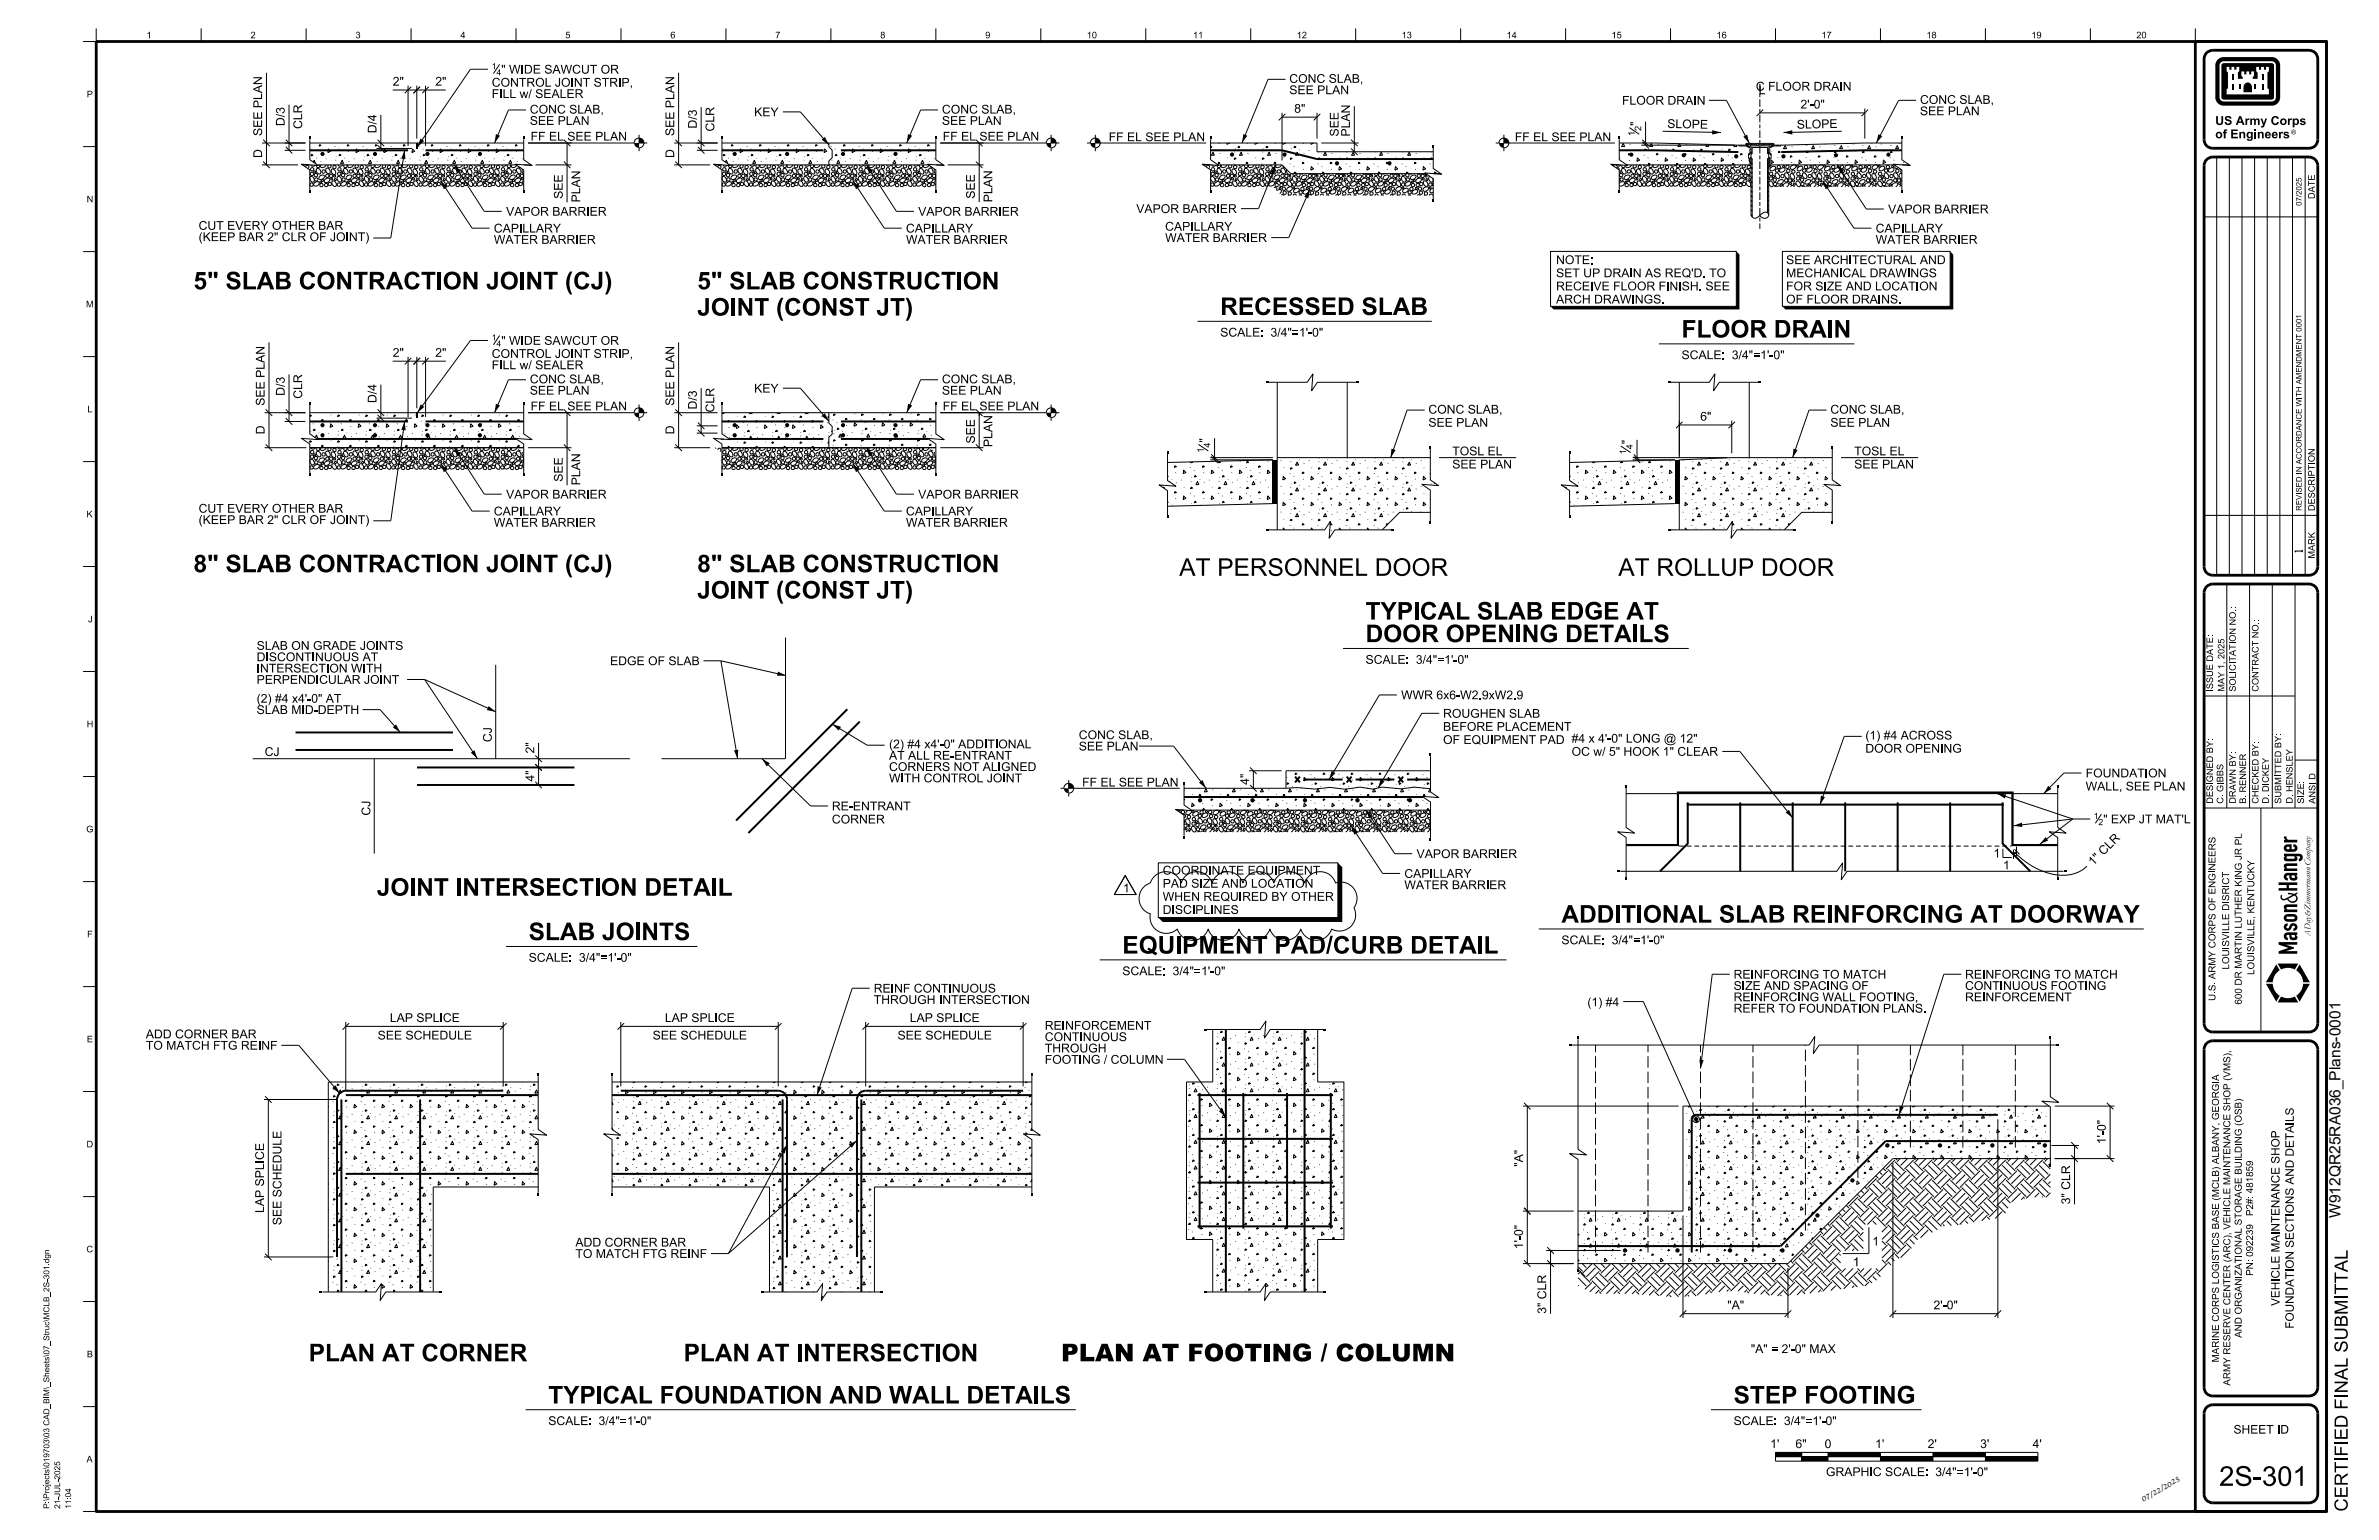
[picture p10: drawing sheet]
<svg xmlns="http://www.w3.org/2000/svg" width="864mm" height="559mm" viewBox="0 0 864 559" stroke-linecap="round" stroke-linejoin="round" font-family="sans-serif">
<defs><g id="words">
<text font-size="7.1" x="805.6" y="539.2">2S-301</text>
<g font-size="6.3">
<text x="70.2" y="105">5&quot; SLAB CONTRACTION JOINT (CJ)</text>
<text x="253.1" y="105">5&quot; SLAB CONSTRUCTION</text>
<text x="253.1" y="114.5">JOINT (CONST JT)</text>
<text x="443" y="114.3">RECESSED SLAB</text>
<text x="610.4" y="122.5">FLOOR DRAIN</text>
<text x="70.2" y="207.6">8&quot; SLAB CONTRACTION JOINT (CJ)</text>
<text x="253.1" y="207.6">8&quot; SLAB CONSTRUCTION</text>
<text x="428.1" y="208.9">AT PERSONNEL DOOR</text>
<text x="587.5" y="208.9">AT ROLLUP DOOR</text>
<text x="253.1" y="217.2">JOINT (CONST JT)</text>
<text x="495.7" y="224.8">TYPICAL SLAB EDGE AT</text>
<text x="495.7" y="233">DOOR OPENING DETAILS</text>
<text x="136.8" y="325">JOINT INTERSECTION DETAIL</text>
<text x="566.8" y="334.8">ADDITIONAL SLAB REINFORCING AT DOORWAY</text>
<text x="191.9" y="341.1">SLAB JOINTS</text>
<text x="407.4" y="346">EQUIPMENT PAD/CURB DETAIL</text>
<text x="112.1" y="493.9">PLAN AT CORNER</text>
<text x="248.2" y="493.9">PLAN AT INTERSECTION</text>
<text x="385.2" y="493.9">PLAN AT FOOTING / COLUMN</text>
<text x="199" y="509.3">TYPICAL FOUNDATION AND WALL DETAILS</text>
<text x="629.3" y="509.3">STEP FOOTING</text>
</g>
<text font-size="5.6" x="849.7" y="442" transform="rotate(-90 849.7 442)">W912QR25RA036_Plans-0001</text>
<g font-size="4.8">
<text x="852.2" y="471.6" transform="rotate(-90 852.2 471.6)">I</text>
<text x="852.2" y="469.7" transform="rotate(-90 852.2 469.7)">TTAL</text>
<text x="852.2" y="505.6" transform="rotate(-90 852.2 505.6)">NALSUBM</text>
<text x="852.2" y="522.6" transform="rotate(-90 852.2 522.6)">ED FI</text>
<text x="852.2" y="528.5" transform="rotate(-90 852.2 528.5)">FI</text>
<text x="852.2" y="548.5" transform="rotate(-90 852.2 548.5)">CERTI</text>
</g>
<g font-size="3.2">
<text x="182" y="26.7">&quot; WIDE SAWCUT OR</text>
<text x="142.6" y="31.1">2&quot;</text>
<text x="158" y="31.1">2&quot;</text>
<text x="178.5" y="35.6">FILL w/ SEALER</text>
<text x="178.5" y="31.5">CONTROL JOINT STRIP,</text>
<text x="468" y="34.2">SEE PLAN</text>
<text x="468" y="30.1">CONC SLAB,</text>
<text x="637.4" y="32.9">C FLOOR DRAIN</text>
<text x="638.4" y="34.2">L</text>
<text x="103.3" y="41.3" transform="rotate(-90 103.3 41.3)">3</text>
<text x="192.3" y="41.2">CONC SLAB,</text>
<text x="341.9" y="41.2">CONC SLAB,</text>
<text x="469.8" y="40.9">8&quot;</text>
<text x="588.8" y="38">FLOOR DRAIN</text>
<text x="653.6" y="39.4">2'-0&quot;</text>
<text x="697" y="41.8">SEE PLAN</text>
<text x="697" y="37.7">CONC SLAB,</text>
<text x="103.3" y="45.7" transform="rotate(-90 103.3 45.7)">D/</text>
<text x="109.7" y="46.8" transform="rotate(-90 109.7 46.8)">CLR</text>
<text x="136.7" y="43.9" transform="rotate(-90 136.7 43.9)">4</text>
<text x="192.3" y="45.3">SEE PLAN</text>
<text x="252.9" y="46.6" transform="rotate(-90 252.9 46.6)">D/</text>
<text x="252.9" y="42.2" transform="rotate(-90 252.9 42.2)">3</text>
<text x="259.3" y="47.7" transform="rotate(-90 259.3 47.7)">CLR</text>
<text x="273.8" y="42.2">KEY</text>
<text x="341.9" y="45.3">SEE PLAN</text>
<text x="595" y="45.7" transform="rotate(-90 595 45.7)">&quot;</text>
<text x="605.2" y="46.4" transform="rotate(1 605.2 46.4)">S LO P E</text>
<text x="652.3" y="46.7" transform="rotate(-1 652.3 46.7)">S LO P E</text>
<text x="804.1" y="45.3">US Army Corps</text>
<text x="95.1" y="49.3" transform="rotate(-90 95.1 49.3)">SEE PLAN</text>
<text x="136.7" y="48.4" transform="rotate(-90 136.7 48.4)">D/</text>
<text x="192.6" y="51">FF EL SEE PLAN</text>
<text x="244.7" y="49.3" transform="rotate(-90 244.7 49.3)">SEE PLAN</text>
<text x="342.2" y="51">FF EL SEE PLAN</text>
<text x="402.5" y="51.2">FF EL SEE PLAN</text>
<text x="485.9" y="49.5" transform="rotate(-90 485.9 49.5)">SEE</text>
<text x="490" y="49.5" transform="rotate(-90 490 49.5)">PLAN</text>
<text x="549.9" y="51.2">FF EL SEE PLAN</text>
<text x="804.1" y="50.2">of Engineers</text>
<text x="95.1" y="57.3" transform="rotate(-90 95.1 57.3)">D</text>
<text x="244.7" y="57.3" transform="rotate(-90 244.7 57.3)">D</text>
<text x="204.3" y="72.2" transform="rotate(-90 204.3 72.2)">SEE</text>
<text x="210.6" y="73.5" transform="rotate(-90 210.6 73.5)">PLAN</text>
<text x="353.9" y="72.1" transform="rotate(-90 353.9 72.1)">SEE</text>
<text x="360.2" y="73.4" transform="rotate(-90 360.2 73.4)">PLAN</text>
<text x="412.5" y="77.3">VAPOR BARRIER</text>
<text x="685.4" y="77.4">VAPOR BARRIER</text>
<text x="72.1" y="83.4">CUT EVERY OTHER BAR</text>
<text x="183.7" y="78.3">VAPOR BARRIER</text>
<text x="333.3" y="78.3">VAPOR BARRIER</text>
<text x="423" y="83.7">CAPILLARY</text>
<text x="72.1" y="87.5">(KEEP BAR 2&quot; CLR OF JOINT)</text>
<text x="179.3" y="88.5">WATER BARRIER</text>
<text x="179.3" y="84.4">CAPILLARY</text>
<text x="328.9" y="88.5">WATER BARRIER</text>
<text x="328.9" y="84.4">CAPILLARY</text>
<text x="423" y="87.8">WATER BARRIER</text>
<text x="680.9" y="88.5">WATER BARRIER</text>
<text x="680.9" y="84.4">CAPILLARY</text>
<text x="564.9" y="95.8">NOTE:</text>
<text x="648.4" y="95.8">SEE ARCHITECTURAL AND</text>
<text x="564.9" y="100.6">SET UP DRAIN AS REQ'D. TO</text>
<text x="648.4" y="100.6">MECHANICAL DRAWINGS</text>
<text x="564.9" y="105.4">RECEIVE FLOOR FINISH. SEE</text>
<text x="648.4" y="105.4">FOR SIZE AND LOCATION</text>
<text x="564.9" y="110.1">ARCH DRAWINGS.</text>
<text x="648.4" y="110.1">OF FLOOR DRAINS.</text>
<text x="182" y="125.1">&quot; WIDE SAWCUT OR</text>
<text x="443" y="122.1">SCALE:</text>
<text x="461.9" y="122.1">3/4&quot;=1'-0&quot;</text>
<text x="142.6" y="129.5">2&quot;</text>
<text x="158" y="129.5">2&quot;</text>
<text x="178.5" y="129.9">CONTROL JOINT STRIP,</text>
<text x="610.4" y="130.3">SCALE:</text>
<text x="629.4" y="130.3">3/4&quot;=1'-0&quot;</text>
<text x="178.5" y="134">FILL w/ SEALER</text>
<text x="103.3" y="143.6" transform="rotate(-90 103.3 143.6)">D/</text>
<text x="103.3" y="139.2" transform="rotate(-90 103.3 139.2)">3</text>
<text x="136.7" y="141.8" transform="rotate(-90 136.7 141.8)">4</text>
<text x="192.3" y="143.2">SEE PLAN</text>
<text x="192.3" y="139.1">CONC SLAB,</text>
<text x="273.8" y="142.5">KEY</text>
<text x="341.9" y="143.2">SEE PLAN</text>
<text x="341.9" y="139.1">CONC SLAB,</text>
<text x="96.1" y="147.2" transform="rotate(-90 96.1 147.2)">SEE PLAN</text>
<text x="109.7" y="144.7" transform="rotate(-90 109.7 144.7)">CLR</text>
<text x="136.7" y="146.2" transform="rotate(-90 136.7 146.2)">D/</text>
<text x="192.6" y="148.9">FF EL SEE PLAN</text>
<text x="244.7" y="147.2" transform="rotate(-90 244.7 147.2)">SEE PLAN</text>
<text x="252.9" y="148.6" transform="rotate(-90 252.9 148.6)">D/</text>
<text x="252.9" y="144.2" transform="rotate(-90 252.9 144.2)">3</text>
<text x="259.3" y="149.6" transform="rotate(-90 259.3 149.6)">CLR</text>
<text x="342.2" y="148.9">FF EL SEE PLAN</text>
<text x="518.5" y="154.9">SEE PLAN</text>
<text x="518.5" y="150.1">CONC SLAB,</text>
<text x="617.2" y="152.6">6&quot;</text>
<text x="664.4" y="154.9">SEE PLAN</text>
<text x="664.4" y="150.1">CONC SLAB,</text>
<text x="96.1" y="157.6" transform="rotate(-90 96.1 157.6)">D</text>
<text x="244.7" y="157.6" transform="rotate(-90 244.7 157.6)">D</text>
<text x="353.9" y="160.9" transform="rotate(-90 353.9 160.9)">SEE</text>
<text x="438.5" y="160.6" transform="rotate(-90 438.5 160.6)">&quot;</text>
<text x="591.9" y="161.2" transform="rotate(-90 591.9 161.2)">&quot;</text>
<text x="360.2" y="162.2" transform="rotate(-90 360.2 162.2)">PLAN</text>
<text x="527.2" y="165.2">TOSL EL</text>
<text x="673.1" y="165.2">TOSL EL</text>
<text x="527.2" y="170">SEE PLAN</text>
<text x="673.1" y="170">SEE PLAN</text>
<text x="204.3" y="174.8" transform="rotate(-90 204.3 174.8)">SEE</text>
<text x="210.6" y="176.1" transform="rotate(-90 210.6 176.1)">PLAN</text>
<text x="183.7" y="180.9">VAPOR BARRIER</text>
<text x="333.3" y="180.9">VAPOR BARRIER</text>
<text x="72.1" y="190.1">(KEEP BAR 2&quot; CLR OF JOINT)</text>
<text x="72.1" y="186">CUT EVERY OTHER BAR</text>
<text x="179.3" y="191.1">WATER BARRIER</text>
<text x="179.3" y="187">CAPILLARY</text>
<text x="328.9" y="191.1">WATER BARRIER</text>
<text x="328.9" y="187">CAPILLARY</text>
<text x="93.2" y="239.9">DISCONTINUOUS AT</text>
<text x="93.2" y="235.8">SLAB ON GRADE JOINTS</text>
<text x="93.2" y="244">INTERSECTION WITH</text>
<text x="221.4" y="241.4">EDGE OF SLAB</text>
<text x="495.7" y="240.9">SCALE:</text>
<text x="514.7" y="240.9">3/4&quot;=1'-0&quot;</text>
<text x="93.2" y="248.1">PERPENDICULAR JOINT</text>
<text x="93.2" y="255">(2) #4 x4'-0&quot; AT</text>
<text x="508.6" y="253.7">WWR 6x6-W2.9xW2.9</text>
<text x="93.2" y="259.1">SLAB MID-DEPTH</text>
<text x="523.8" y="260.4">ROUGHEN SLAB</text>
<text x="178.5" y="269.3" transform="rotate(-90 178.5 269.3)">CJ</text>
<text x="391.6" y="268.2">CONC SLAB,</text>
<text x="523.8" y="270">OF EQUIPMENT PAD</text>
<text x="523.8" y="265.2">BEFORE PLACEMENT</text>
<text x="570.5" y="269.5">#4 x 4'-0&quot; LONG @ 12&quot;</text>
<text x="677.1" y="268.4">(1) #4 ACROSS</text>
<text x="96.1" y="274.3">CJ</text>
<text x="193.9" y="273.4" transform="rotate(-90 193.9 273.4)">2&quot;</text>
<text x="322.7" y="275.7">AT ALL RE-ENTRANT</text>
<text x="322.7" y="271.5">(2) #4 x4'-0&quot; ADDITIONAL</text>
<text x="391.6" y="272.3">SEE PLAN</text>
<text x="570.5" y="274.2">OC w/ 5&quot; HOOK 1&quot; CLEAR</text>
<text x="677.1" y="273.1">DOOR OPENING</text>
<text x="322.7" y="279.8">CORNERS NOT ALIGNED</text>
<text x="193.9" y="283.6" transform="rotate(-90 193.9 283.6)">4&quot;</text>
<text x="322.7" y="283.9">WITH CONTROL JOINT</text>
<text x="392.8" y="285.4">FF EL SEE PLAN</text>
<text x="453.4" y="284.8" transform="rotate(-90 453.4 284.8)">4&quot;</text>
<text x="757.1" y="286.8">WALL, SEE PLAN</text>
<text x="757.1" y="282.1">FOUNDATION</text>
<text x="134.4" y="295.9" transform="rotate(-90 134.4 295.9)">CJ</text>
<text x="302" y="298.8">CORNER</text>
<text x="302" y="294.1">RE-ENTRANT</text>
<text x="763.5" y="298.8">&quot; EXP JT MAT'L</text>
<text x="514.2" y="311.4">VAPOR BARRIER</text>
<text x="723.6" y="311.1">1</text>
<text x="422.1" y="317.3">COORDINATE EQUIPMENT</text>
<text x="727.1" y="315.5">1</text>
<text x="759.8" y="314.3" transform="rotate(-45 759.8 314.3)">1 &quot; C LR</text>
<text x="407.6" y="323.8">1</text>
<text x="422.1" y="322.1">PAD SIZE AND LOCATION</text>
<text x="509.8" y="322.6">WATER BARRIER</text>
<text x="509.8" y="318.5">CAPILLARY</text>
<text x="422.1" y="326.9">WHEN REQUIRED BY OTHER</text>
<text x="422.1" y="331.6">DISCIPLINES</text>
<text x="566.8" y="342.6">SCALE:</text>
<text x="585.8" y="342.6">3/4&quot;=1'-0&quot;</text>
<text x="191.9" y="349">SCALE:</text>
<text x="210.9" y="349">3/4&quot;=1'-0&quot;</text>
<text x="407.4" y="353.9">SCALE:</text>
<text x="426.4" y="353.9">3/4&quot;=1'-0&quot;</text>
<text x="629.3" y="359.2">SIZE AND SPACING OF</text>
<text x="629.3" y="355.1">REINFORCING TO MATCH</text>
<text x="713.3" y="359.2">CONTINUOUS FOOTING</text>
<text x="713.3" y="355.1">REINFORCING TO MATCH</text>
<text x="317.2" y="364.3">THROUGH INTERSECTION</text>
<text x="317.2" y="360.2">REINF CONTINUOUS</text>
<text x="576.2" y="365.1">(1) #4</text>
<text x="629.3" y="363.3">REINFORCING WALL FOOTING,</text>
<text x="713.3" y="363.3">REINFORCEMENT</text>
<text x="141.5" y="370.9">LAP SPLICE</text>
<text x="241.3" y="370.9">LAP SPLICE</text>
<text x="330.2" y="370.9">LAP SPLICE</text>
<text x="629.3" y="367.4">REFER TO FOUNDATION PLANS.</text>
<text x="52.9" y="376.8">ADD CORNER BAR</text>
<text x="137.1" y="377.2">SEE SCHEDULE</text>
<text x="236.9" y="377.2">SEE SCHEDULE</text>
<text x="325.8" y="377.2">SEE SCHEDULE</text>
<text x="379.3" y="377.8">CONTINUOUS</text>
<text x="379.3" y="373.7">REINFORCEMENT</text>
<text x="52.9" y="380.9">TO MATCH FTG REINF</text>
<text x="379.3" y="381.9">THROUGH</text>
<text x="379.3" y="386">FOOTING / COLUMN</text>
<text x="764.4" y="411.9" transform="rotate(-90 764.4 411.9)">-</text>
<text x="764.4" y="415.2" transform="rotate(-90 764.4 415.2)">1'0&quot;</text>
<text x="95.8" y="420.9" transform="rotate(-90 95.8 420.9)">CE</text>
<text x="552.8" y="423.4" transform="rotate(-90 552.8 423.4)">&quot;</text>
<text x="552.8" y="421.8" transform="rotate(-90 552.8 421.8)">A&quot;</text>
<text x="751.5" y="437" transform="rotate(-90 751.5 437)">3&quot;CLR</text>
<text x="95.8" y="440.1" transform="rotate(-90 95.8 440.1)">LAP SPLI</text>
<text x="102.2" y="444.6" transform="rotate(-90 102.2 444.6)">SEE SCHEDULE</text>
<text x="552.8" y="450" transform="rotate(-90 552.8 450)">-</text>
<text x="208.9" y="452.3">ADD CORNER BAR</text>
<text x="552.8" y="453.3" transform="rotate(-90 552.8 453.3)">1'0&quot;</text>
<text x="679.7" y="451.9">1</text>
<text x="208.9" y="456.4">TO MATCH FTG REINF</text>
<text x="672.6" y="459.4">1</text>
<text x="561.3" y="476.7" transform="rotate(-90 561.3 476.7)">3&quot;CLR</text>
<text x="627" y="475.1">&quot;A&quot;</text>
<text x="701.9" y="475.1">2'-0&quot;</text>
<text x="635.6" y="491">&quot;A&quot; = 2'-0&quot; MAX</text>
<text x="199" y="517.1">SCALE:</text>
<text x="218" y="517.1">3/4&quot;=1'-0&quot;</text>
<text x="629.3" y="517.1">SCALE:</text>
<text x="648.3" y="517.1">3/4&quot;=1'-0&quot;</text>
<text x="642.6" y="525.4">1'</text>
<text x="651.8" y="525.4">6&quot;</text>
<text x="662.3" y="525.4">0</text>
<text x="680.7" y="525.4">1'</text>
<text x="699.8" y="525.4">2'</text>
<text x="718.8" y="525.4">3'</text>
<text x="737.9" y="525.4">4'</text>
<text x="662.8" y="535.6">GRAPHIC SCALE:</text>
<text x="703.5" y="535.6">3/4&quot;=1'-0&quot;</text>
</g>
<text font-size="3.1" x="810.8" y="520.2">SHEET ID</text>
<g font-size="3">
<text x="832.7" y="407.1" transform="rotate(-90 832.7 407.1)">L</text>
<text x="827.5" y="429.4" transform="rotate(-90 827.5 429.4)">CE SHOP</text>
<text x="832.7" y="433.8" transform="rotate(-90 832.7 433.8)">S AND DETAIS</text>
<text x="827.5" y="443.8" transform="rotate(-90 827.5 443.8)">TENAN</text>
<text x="832.7" y="440.2" transform="rotate(-90 832.7 440.2)">ON</text>
<text x="827.5" y="446.9" transform="rotate(-90 827.5 446.9)">N</text>
<text x="827.5" y="450.9" transform="rotate(-90 827.5 450.9)">AI</text>
<text x="832.7" y="452.8" transform="rotate(-90 832.7 452.8)">SECTI</text>
<text x="832.7" y="460.3" transform="rotate(-90 832.7 460.3)">ON</text>
<text x="827.5" y="465.1" transform="rotate(-90 827.5 465.1)">I</text>
<text x="827.5" y="463.9" transform="rotate(-90 827.5 463.9)">CLE M</text>
<text x="827.5" y="473.9" transform="rotate(-90 827.5 473.9)">VEH</text>
<text x="832.7" y="482.1" transform="rotate(-90 832.7 482.1)">FOUNDATI</text>
</g>
<text font-size="2.7" x="835.7" y="200.4" transform="rotate(-90 835.7 200.4)">1</text>
<g font-size="2.5">
<text x="804.2" y="315.9" transform="rotate(-90 804.2 315.9)">NEERS</text>
<text x="809.2" y="321" transform="rotate(-90 809.2 321)">CT</text>
<text x="813.8" y="318.4" transform="rotate(-90 813.8 318.4)">NG JR PL</text>
<text x="809.2" y="326.9" transform="rotate(-90 809.2 326.9)">SRI</text>
<text x="818.3" y="324.2" transform="rotate(-90 818.3 324.2)">TUCKY</text>
<text x="809.2" y="337.8" transform="rotate(-90 809.2 337.8)">LLE DI</text>
<text x="813.8" y="340.5" transform="rotate(-90 813.8 340.5)">N LUTHER KI</text>
<text x="818.3" y="339.7" transform="rotate(-90 818.3 339.7)">LLE,KEN</text>
<text x="809.2" y="343.5" transform="rotate(-90 809.2 343.5)">SVI</text>
<text x="818.3" y="345.5" transform="rotate(-90 818.3 345.5)">SVI</text>
<text x="809.2" y="351.8" transform="rotate(-90 809.2 351.8)">LOUI</text>
<text x="818.3" y="353.7" transform="rotate(-90 818.3 353.7)">LOUI</text>
<text x="804.2" y="359.6" transform="rotate(-90 804.2 359.6)">S.ARMY CORPS OF ENGI</text>
<text x="804.2" y="363.2" transform="rotate(-90 804.2 363.2)">U.</text>
<text x="813.8" y="364.5" transform="rotate(-90 813.8 364.5)">600DR MARTI</text>
<text x="809.6" y="382.1" transform="rotate(-90 809.6 382.1)">,</text>
<text x="805.5" y="392.2" transform="rotate(-90 805.5 392.2)">A</text>
<text x="809.6" y="391" transform="rotate(-90 809.6 391)">VMS)</text>
<text x="813.8" y="407.3" transform="rotate(-90 813.8 407.3)">OSB)</text>
<text x="813.8" y="414.8" transform="rotate(-90 813.8 414.8)">NG (</text>
<text x="809.6" y="423.7" transform="rotate(-90 809.6 423.7)">NTENANCE SHOP (</text>
<text x="813.8" y="420.4" transform="rotate(-90 813.8 420.4)">L</text>
<text x="805.5" y="434.4" transform="rotate(-90 805.5 434.4)">MCLB)ALBANY,GEORGI</text>
<text x="809.6" y="437.9" transform="rotate(-90 809.6 437.9)">CLE MAI</text>
<text x="817.9" y="441.3" transform="rotate(-90 817.9 441.3)">P2#:481859</text>
<text x="809.6" y="448.2" transform="rotate(-90 809.6 448.2)">,VEHI</text>
<text x="805.5" y="452" transform="rotate(-90 805.5 452)">CS BASE (</text>
<text x="813.8" y="455.3" transform="rotate(-90 813.8 455.3)">ONALSTORAGE BUIDI</text>
<text x="805.5" y="457.5" transform="rotate(-90 805.5 457.5)">STI</text>
<text x="809.6" y="456.8" transform="rotate(-90 809.6 456.8)">ARC)</text>
<text x="813.8" y="463" transform="rotate(-90 813.8 463)">ZATI</text>
<text x="817.9" y="462.9" transform="rotate(-90 817.9 462.9)">PN:092239</text>
<text x="805.5" y="485.5" transform="rotate(-90 805.5 485.5)">NE CORPS LOGI</text>
<text x="813.8" y="485.4" transform="rotate(-90 813.8 485.4)">AND ORGANI</text>
<text x="805.5" y="494.4" transform="rotate(-90 805.5 494.4)">MARI</text>
<text x="809.6" y="502.8" transform="rotate(-90 809.6 502.8)">ARMY RESERVE CENTER (</text>
<text x="778" y="545.1" transform="rotate(-30 778 545.1)">07/22/2025</text>
</g>
<g font-size="2.4">
<text x="53.1" y="13.9">1</text>
<text x="91" y="13.9">2</text>
<text x="129" y="13.9">3</text>
<text x="167.1" y="13.9">4</text>
<text x="205.2" y="13.9">5</text>
<text x="243.3" y="13.9">6</text>
<text x="281.4" y="13.9">7</text>
<text x="319.5" y="13.9">8</text>
<text x="357.6" y="13.9">9</text>
<text x="394.5" y="13.9">10</text>
<text x="433.1" y="13.9">11</text>
<text x="470.7" y="13.9">12</text>
<text x="508.8" y="13.9">13</text>
<text x="546.9" y="13.9">14</text>
<text x="585" y="13.9">15</text>
<text x="623.1" y="13.9">16</text>
<text x="661.2" y="13.9">17</text>
<text x="699.3" y="13.9">18</text>
<text x="737.4" y="13.9">19</text>
<text x="775.5" y="13.9">20</text>
<text x="31.5" y="35.3">P</text>
<text x="595.8" y="47.5" transform="rotate(-90 595.8 47.5)">2</text>
<text x="593.4" y="49.4" transform="rotate(-90 593.4 49.4)">1</text>
<text x="31.5" y="73.4">N</text>
<text x="840.3" y="72.2" transform="rotate(-90 840.3 72.2)">DATE</text>
<text x="31.2" y="111.5">M</text>
<text x="31.7" y="149.6">L</text>
<text x="436.9" y="164.3" transform="rotate(-90 436.9 164.3)">1</text>
<text x="439.3" y="162.4" transform="rotate(-90 439.3 162.4)">4</text>
<text x="590.3" y="164.9" transform="rotate(-90 590.3 164.9)">1</text>
<text x="592.7" y="163" transform="rotate(-90 592.7 163)">4</text>
<text x="840.3" y="167.7" transform="rotate(-90 840.3 167.7)">ON</text>
<text x="840.3" y="172.9" transform="rotate(-90 840.3 172.9)">PTI</text>
<text x="840.3" y="185.4" transform="rotate(-90 840.3 185.4)">DESCRI</text>
<text x="31.4" y="187.7">K</text>
<text x="840.3" y="202.7" transform="rotate(-90 840.3 202.7)">M</text>
<text x="840.3" y="199.9" transform="rotate(-90 840.3 199.9)">ARK</text>
<text x="811.6" y="221" transform="rotate(-90 811.6 221)">:</text>
<text x="32" y="225.8">J</text>
<text x="819.9" y="225.7" transform="rotate(-90 819.9 225.7)">:</text>
<text x="811.6" y="232.9" transform="rotate(-90 811.6 232.9)">ON NO.</text>
<text x="811.6" y="243.4" transform="rotate(-90 811.6 243.4)">CI</text>
<text x="811.6" y="240.1" transform="rotate(-90 811.6 240.1)">TATI</text>
<text x="803.3" y="251" transform="rotate(-90 803.3 251)">I</text>
<text x="803.3" y="250.1" transform="rotate(-90 803.3 250.1)">SSUE DATE:</text>
<text x="807.5" y="251" transform="rotate(-90 807.5 251)">MAY 1,2025</text>
<text x="811.6" y="251" transform="rotate(-90 811.6 251)">SOLI</text>
<text x="819.9" y="251" transform="rotate(-90 819.9 251)">CONTRACT NO.</text>
<text x="31.5" y="263.9">H</text>
<text x="815.3" y="278.1" transform="rotate(-90 815.3 278.1)">ER</text>
<text x="828.1" y="281.1" transform="rotate(-90 828.1 281.1)">TTED BY:</text>
<text x="803.3" y="283.9" transform="rotate(-90 803.3 283.9)">GNED BY:</text>
<text x="807.1" y="283.9" transform="rotate(-90 807.1 283.9)">BBS</text>
<text x="823.6" y="284" transform="rotate(-90 823.6 284)">CKEY</text>
<text x="803.3" y="291.6" transform="rotate(-90 803.3 291.6)">DESI</text>
<text x="807.1" y="291.6" transform="rotate(-90 807.1 291.6)">C.GI</text>
<text x="811.6" y="291.6" transform="rotate(-90 811.6 291.6)">DRAW N BY:</text>
<text x="815.3" y="291.6" transform="rotate(-90 815.3 291.6)">B.RENN</text>
<text x="819.9" y="291.6" transform="rotate(-90 819.9 291.6)">CHECKED BY:</text>
<text x="823.6" y="291.6" transform="rotate(-90 823.6 291.6)">D.DI</text>
<text x="828.1" y="291.6" transform="rotate(-90 828.1 291.6)">SUBMI</text>
<text x="832.2" y="291.6" transform="rotate(-90 832.2 291.6)">D.HENSLEY</text>
<text x="836.4" y="291.6" transform="rotate(-90 836.4 291.6)">SI</text>
<text x="836.4" y="288.5" transform="rotate(-90 836.4 288.5)">ZE:</text>
<text x="840.5" y="291.6" transform="rotate(-90 840.5 291.6)">ANSID</text>
<text x="31.3" y="302">G</text>
<text x="31.6" y="340.1">F</text>
<text x="31.5" y="378.2">E</text>
<text x="31.4" y="416.3">D</text>
<text x="31.4" y="454.4">C</text>
<text x="31.5" y="492.5">B</text>
<text x="31.4" y="530.6">A</text>
</g>
<g font-size="2.2">
<text x="178.5" y="25.1">1</text>
<text x="180.2" y="27.3">4</text>
<text x="178.5" y="123.5">1</text>
<text x="180.2" y="125.8">4</text>
<text x="760" y="297.2">1</text>
<text x="761.7" y="299.4">2</text>
</g>
<g font-size="2.1">
<text x="17.9" y="458.4" transform="rotate(-90 17.9 458.4)">dgn</text>
<text x="17.9" y="464.2" transform="rotate(-90 17.9 464.2)">301.</text>
<text x="17.9" y="478.7" transform="rotate(-90 17.9 478.7)">MCLB_2S-</text>
<text x="17.9" y="483.7" transform="rotate(-90 17.9 483.7)">r</text>
<text x="17.9" y="493.8" transform="rotate(-90 17.9 493.8)">s07_Stuc\</text>
<text x="17.9" y="503.3" transform="rotate(-90 17.9 503.3)">_</text>
<text x="17.9" y="506.6" transform="rotate(-90 17.9 506.6)">M\Sheet\</text>
<text x="17.9" y="521.5" transform="rotate(-90 17.9 521.5)">03CAD_BI</text>
<text x="17.9" y="534.6" transform="rotate(-90 17.9 534.6)">s019703\</text>
<text x="21.8" y="536.9" transform="rotate(-90 21.8 536.9)">2025</text>
<text x="17.9" y="544.7" transform="rotate(-90 17.9 544.7)">\</text>
<text x="17.9" y="540.9" transform="rotate(-90 17.9 540.9)">oj</text>
<text x="21.8" y="543.2" transform="rotate(-90 21.8 543.2)">J</text>
<text x="25.8" y="543.3" transform="rotate(-90 25.8 543.3)">04</text>
<text x="17.9" y="547.5" transform="rotate(-90 17.9 547.5)">P:Pr ect\</text>
<text x="21.8" y="547.5" transform="rotate(-90 21.8 547.5)">21-UL-</text>
<text x="25.8" y="547.5" transform="rotate(-90 25.8 547.5)">11:</text>
</g>
<g font-size="2">
<text x="835.5" y="70.8" transform="rotate(-90 835.5 70.8)">2025</text>
<text x="835.5" y="74.7" transform="rotate(-90 835.5 74.7)">07/</text>
<text x="835.4" y="118.8" transform="rotate(-90 835.4 118.8)">001</text>
<text x="835.5" y="144" transform="rotate(-90 835.5 144)">TH AMENDMENT 00</text>
<text x="835.5" y="171.3" transform="rotate(-90 835.5 171.3)">N ACCORDANCE W I</text>
<text x="835.5" y="178.7" transform="rotate(-90 835.5 178.7)">SED I</text>
<text x="835.5" y="185.4" transform="rotate(-90 835.5 185.4)">REVI</text>
</g>
<text font-size="1.7" x="831.7" y="48.8">®</text>
</g></defs>
<g fill="none" stroke="#000" stroke-width=".36">
<path d="M34.9 10.3v4.8h-4.7M73 10.3v4.8M111.1 10.3v4.8M149.2 10.3v4.8M187.3 10.3v4.8M225.4 10.3v4.8M263.5 10.3v4.8M301.6 10.3v4.8M339.7 10.3v4.8M377.8 10.3v4.8M415.9 10.3v4.8M454 10.3v4.8"/>
<path d="M492.1 10.3v4.8M530.2 10.3v4.8M568.3 10.3v4.8M606.4 10.3v4.8M644.5 10.3v4.8M682.6 10.3v4.8M720.7 10.3v4.8M758.8 10.3v4.8M796.9 10.3v4.8M96.7 26.4v33.4M104.9 38v16.5M142.6 32.7h19.2"/>
<path d="M148.1 31.1v21.9M149.3 31.5l-2.4 2.3M151.3 31.1v19.2M152.5 31.5l-2.4 2.3M154.5 31.1v21.9M155.6 31.5l-2.3 2.3M177.1 25.1h-6.3l-19.3 28.2M181.4 23.4l-2.3 3.3M190.9 39.9h-6.3l-5.1 12M246.3 26.4v33.4M254.5 38.9v15.6M340.5 39.9h-6.3l-5.1 12"/>
<path d="M466.7 28.8h-6.4l-9.5 23.1M491.6 38.5v16.6M620.4 36.4h6.3l8.3 15.6M640 39.8l-2.4 2.4M676.9 39.4v10.9M678.1 39.8l-2.4 2.4M695.6 36.4h-6.4l-8.1 15.5M821.1 27.1h.1M821.5 29.1h.1M30.2 53.2h4.7M95.1 51.9h15.8M95.1 59.8h13.1"/>
<path d="M95.5 50.7l2.4 2.4M95.5 58.6l2.4 2.4M103.3 54.5h7.6M103.8 53.3l2.3 2.4M103.8 50.7l2.3 2.4M109.8 59.8h2.7M110 59.8l.3 .4M112.5 50.6v7.4l3 2-6.1-.4 3.1 2.1v7.4M112.5 51.9h77.6M112.9 54l-.1 .2M113 59.9l.3 .4 1.2-.3M113.1 56l.5 .3-.7 .3z"/>
<path d="M113.7 58.8l.4-.6 .2 1.1M114.9 57.3l.1 .1M115.2 59.8h72.2M115.9 59.8l.1 .7-.3 .3-.8-.3v-.5M116.1 52.5l.4 .3-.7 .2zM116.3 55l-.1 .1M116.5 59.8l-.1 .8a1.27 1.27 0 0 0 2-.8M116.6 58.5l-.1 .2M118.4 57.5l-.1 .2M119 55.4l.2-1.4 .8 .9-1 .5M119.2 59.8l-.2 .8 .8 .3 .4-.8-.3-.3M121.6 53v.2"/>
<path d="M121.9 58l-.1 .2M122 56.7l.1 .1M122.8 59.8v.3a1.28 1.28 0 0 0 1.8-.3M123.1 54l-.1 .2M123.3 56l.5 .3-.8 .3zM124.2 58.2l.5 1-1.1 .1zM125.1 57.3v.1M125.8 59.8l.1 .7-.3 .3-.8-.3 .2-.7M126.3 52.5l.4 .3-.7 .2zM126.4 59.8l-.1 .8a1.27 1.27 0 0 0 2-.8M126.5 54.9l-.1 .2M126.8 58.5l-.2 .2"/>
<path d="M128.6 57.5l-.1 .2M129.1 59.8l-.2 .8 .8 .3 .3-.3-.2-.8M129.4 54l.8 .9-1 .5zM131.8 53v.2M132.1 58l-.1 .2M132.2 56.7l.1 .1M132.7 59.8l.1 .3a1.28 1.28 0 0 0 1.7-.3M133.3 54l-.1 .2M133.5 56l.4 .3-.7 .3zM134.4 58.2l.5 1-1.1 .1zM135.2 57.3l.1 .1M135.7 59.8l.1 .7-.3 .3-.8-.3 .2-.7"/>
<path d="M136.3 59.8l-.1 .8a1.27 1.27 0 0 0 2-.8M136.4 52.5l.5 .3-.7 .2zM136.7 53.9h12.8M136.9 58.5l-.1 .2M137.1 52.7l2.4 2.4M137.1 50.7l2.4 2.4M138.3 41.7v12.2M138.7 57.5v.2M139 59.8l-.2 .8 .8 .3 .4-.8-.3-.3M139.3 55.4l.2-1.4 .8 .9-.9 .5M142 53v.2M142.3 58l-.1 .2"/>
<path d="M142.3 56.7l.2 .1M142.6 59.8v.3a1.28 1.28 0 0 0 1.8-.3M143.4 54l-.1 .2M143.7 56l.4 .3-.7 .3zM144.6 58.2l.4 1-1 .1zM145.4 57.3l.1 .1M145.6 59.8l.1 .7-.3 .3-.8-.3 .1-.7M146.2 59.8l-.1 .8a1.27 1.27 0 0 0 2-.8M146.6 52.5l.5 .3-.8 .2zM146.9 54.9l-.1 .2M146.9 54.5l-5 31.9h-6.4M147.1 58.5l-.1 .2"/>
<path d="M148.9 59.8l-.2 .8 .8 .3 .3-.3-.2-.8M148.9 57.5l-.1 .2M149.7 54l.8 .9-1 .5zM152.1 53l.1 .2M152.5 58l-.1 .2M152.5 59.8v.3a1.28 1.28 0 0 0 1.8-.3M152.5 56.7l.1 .1M153.6 54l-.1 .2M153.8 56l.5 .3-.7 .3zM154.1 59.3l.6-1.1 .5 1-1 .1M155.5 59.8l.1 .7-.3 .3-.8-.3-.1-.4 .3-.3M155.6 57.3l.1 .1"/>
<path d="M156.1 59.8l-.1 .8a1.28 1.28 0 0 0 2-.8M156.8 52.5l.4 .3-.7 .2zM157.1 54.9l-.1 .2M157.3 58.5l-.1 .2M158.8 59.8l-.3 .4 .1 .4 .8 .3 .4-.8-.3-.3M159.1 57.5l-.1 .2M159.9 54l.8 .9-1 .5zM162.3 53v.2M162.4 59.8v.3a1.28 1.28 0 0 0 1.7-.3M162.6 58l-.1 .2M162.7 56.7l.1 .1M163.8 54l-.1 .2"/>
<path d="M164 56l.5 .3-.7 .3zM164.9 58.2l.5 1-1.1 .1zM164.9 59.8l10.9 16.9h6.3M165.4 59.8l.1 .7-.3 .3-.8-.3 .1-.7M165.7 57.3l.1 .1M166 59.8l-.2 .8a1.27 1.27 0 0 0 2.1-.8M167 52.5l.4 .3-.7 .2zM167.2 54.9l-.1 .2M167.5 58.5l-.1 .2M168.7 59.8l-.2 .8 .8 .3 .3-.3-.2-.8M169.3 57.5l-.1 .2M170.1 54l.8 .9-1 .5z"/>
<path d="M172.3 59.8v.3a1.23 1.23 0 0 0 1.7-.3M172.5 53v.2M172.8 58l-.1 .2M172.9 56.7l.1 .1M173.9 56.5v.1M174 54l-.1 .2M174 56.5l-.1 .1M175.1 58.2l.5 1-1.1 .1zM175.3 59.8l.1 .7-.3 .3-.8-.3 .1-.7M175.9 59.8l-.2 .8a1.27 1.27 0 0 0 2-.8M175.9 57.3l.1 .1M177.1 52.5l.5 .3-.8 .2z"/>
<path d="M177.4 54.9l-.1 .2M177.6 58.5l-.1 .2M178.6 59.8l-.3 .4 .1 .4 .8 .3 .4-.8-.3-.3M179.5 57.5l-.1 .2M180.2 54l.8 .9-.9 .5zM182.2 59.8v.3a1.28 1.28 0 0 0 1.7-.3M182.6 53l.1 .2M183 58l-.1 .2M183.1 56.7l.1 .1M184.2 54l-.2 .2M184.4 56l.4 .3-.7 .3zM185.2 59.8l.1 .7-.3 .3-.8-.3 .1-.7"/>
<path d="M185.3 58.2l.4 1-1.1 .1zM185.8 59.8l-.2 .8a1.31 1.31 0 0 0 2-.6M186.1 57.3l.1 .1M187.3 52.5l.4 .3-.7 .2zM187.6 54.9l-.1 .2M187.8 58.5l-.1 .2M189.6 57.5l-.1 .2M190.1 50.6v7.4l3 2-6-.4 3 2.1v7.4M190.1 59.8h2.7M194.4 59.8h13M204.7 50.7l2.3 2.4M204.7 58.6l2.3 2.4"/>
<path d="M205.8 51.9v21.5M232 50.1a1.81 1.81 0 0 0-1.8 1.8h-38.5M232 50.1a1.81 1.81 0 0 1 1.8 1.8h-1.8zM232 48.9v1.2M234.9 51.9h-1.1a1.81 1.81 0 0 1-1.8 1.8v1.2M244.8 59.8h13M244.8 51.9h15.7M245.1 58.6l2.4 2.4M245.1 50.7l2.4 2.4M252.9 54.5h7.6M253.3 50.7l2.4 2.4M253.3 53.3l2.4 2.4"/>
<path d="M259.4 59.8h2.7M259.6 59.8l.3 .4M262.1 51.9h77.6M262.1 50.6v7.4l3 2-6.1-.4 3.1 2.1v7.4M262.5 59.9l.4 .4 1.3-.3M262.5 54l-.1 .2M262.7 56l.5 .3-.7 .3zM263.3 58.8l.4-.6 .2 1.1M264.5 57.3l.1 .1M264.8 59.8h72.2M265.5 59.8l.1 .7-.3 .3-.8-.3v-.5M265.7 52.5l.4 .3-.7 .2z"/>
<path d="M265.9 55v.1M266.1 59.8l-.1 .8a1.28 1.28 0 0 0 2-.8M266.2 58.5l-.1 .2M268 57.5l-.1 .2M268.8 54l.8 .9-1 .5zM268.8 59.8l-.3 .4 .1 .4 .8 .3 .4-.8-.3-.3M271.2 53v.2M271.5 58l-.1 .2M271.6 56.7l.1 .1M272.5 59.8v.3a1.28 1.28 0 0 0 1.7-.3M272.7 54l-.1 .2M272.9 56l.5 .3-.7 .3z"/>
<path d="M273.8 58.2l.5 1-1.1 .1zM274.7 57.3v.1M275.4 59.8l.2 .7-.4 .3-.8-.3 .2-.7M275.9 52.5l.4 .3-.7 .2zM276 59.8l-.1 .8a1.27 1.27 0 0 0 2-.8M276.1 54.9l-.1 .2M276.4 58.5l-.1 .2M278.2 57.5l-.1 .2M278.7 59.8l-.2 .8 .8 .3 .3-.3-.2-.8M279 54l.8 .9-1 .5zM281.4 53v.2M281.7 58l-.1 .2"/>
<path d="M281.8 56.7l.1 .1M282.3 59.8l.1 .3a1.23 1.23 0 0 0 1.7-.3M282.9 54l-.1 .2M283.1 56l.5 .3-.8 .3zM284 58.2l.5 1-1.1 .1zM284.2 40.6h6.3l10.4 12M284.8 57.3l.1 .1M285.3 59.8l.1 .7-.3 .3-.8-.3 .1-.7M285.9 59.8l-.1 .8a1.27 1.27 0 0 0 2-.8M286 52.5l.5 .3-.7 .2zM286.5 58.5v.2M288.4 57.5l-.1 .2"/>
<path d="M288.6 59.8l-.3 .4 .1 .4 .8 .3 .4-.8-.3-.3M289.1 54l.8 .9-.9 .5zM291.5 53l.1 .2M291.9 58l-.1 .2M292 56.7l.1 .1M292.2 59.8v.3a1.28 1.28 0 0 0 1.8-.3M293.1 54l-.2 .2M293.3 56l.4 .3-.7 .3zM294.2 58.2l.4 1-1 .1zM295 57.3l.1 .1M295.2 59.8l.1 .7-.3 .3-.8-.3 .2-.7M295.8 59.8l-.1 .8a1.27 1.27 0 0 0 2-.8"/>
<path d="M296.2 52.5l.5 .3-.8 .2zM296.5 54.9l-.1 .2M296.7 58.5l-.1 .2M298.5 57.5l-.1 .2M298.5 59.8l-.2 .8 .8 .3 .3-.3 .1-.5-.3-.3M299.3 54l.8 .9-1 .5zM300.9 51.9v1.4l1.2 1.2v2.7l-1.2 1.2v1.4M301.7 53v.2M302 58v.2M302.1 59.8l.4 .5 1.3-.5M302.2 56.7v.1M303.2 54l-.1 .2"/>
<path d="M303.5 56l.4 .3-.7 .3zM304.3 58.2l.5 1-1.1 .1zM305.1 59.8l.1 .7-.3 .3-.8-.3 .1-.7M305.2 57.3l.1 .1M305.7 59.8l-.2 .8a1.27 1.27 0 0 0 2.1-.8M306.4 52.5l.4 .3-.7 .2zM306.7 54.9l-.1 .2M306.9 58.5l-.1 .2M308.4 59.8l-.2 .8 .8 .3 .4-.8-.3-.3M308.7 57.5l-.1 .2M309.5 54l.8 .9-1 .5zM311.9 53v.2"/>
<path d="M312 59.8v.3a1.28 1.28 0 0 0 1.8-.3M312.2 58l-.1 .2M312.3 56.7l.1 .1M313.4 54l-.1 .2M313.6 56l.5 .3-.8 .3zM314.5 59.8l10.9 16.9h6.4M314.5 58.2l.5 1-1.1 .1zM315 59.8l.1 .7-.3 .3-.8-.3 .1-.7M315.3 57.3l.2 .1M315.6 59.8l-.1 .8a1.27 1.27 0 0 0 2-.8M316.5 52.5l.5 .3-.7 .2zM316.8 54.9l-.1 .2"/>
<path d="M317 58.5v.2M318.3 59.8l-.2 .8 .8 .3 .4-.8-.3-.3M318.9 57.5l-.1 .2M319.5 55.4l.2-1.4 .8 .9-1 .5M321.9 59.8v.3a1.28 1.28 0 0 0 1.7-.3M322.1 53v.2M322.4 58l-.1 .2M322.5 56.7l.1 .1M323.5 56.5v.1M323.6 54l-.1 .2M323.6 56.5l-.1 .1M324.7 58.2l.5 1-1.1 .1z"/>
<path d="M324.9 59.8l.1 .7-.3 .3-.8-.3 .1-.7M325.5 59.8l-.2 .8a1.27 1.27 0 0 0 2-.8M325.5 57.3l.1 .1M326.7 52.5l.5 .3-.7 .2zM327 54.9l-.1 .2M327.2 58.5l-.1 .2M328.2 59.8l-.2 .8 .8 .3 .3-.3-.2-.8M329.1 57.5l-.1 .2M329.8 54l.9 .9-1 .5zM331.8 59.8v.3a1.28 1.28 0 0 0 1.8-.3M332.2 53l.1 .2M332.6 58l-.1 .2"/>
<path d="M332.7 56.7v.1M333.8 54l-.1 .2M334 56l.4 .3-.7 .3zM334.3 59.3l.6-1.1 .5 1-1.1 .1M334.8 59.8l.1 .7-.3 .3-.8-.3 .1-.7M335.4 59.8l-.2 .8a1.31 1.31 0 0 0 2.1-.6M335.7 57.3l.1 .1M336.9 52.5l.5 .3-.7 .2zM337.2 54.9l-.1 .2M337.4 58.5l-.1 .2M339.2 57.5v.2M339.7 50.6v7.4l3.1 2-6.1-.4 3 2.1v7.4"/>
<path d="M339.7 59.8h2.7M344 59.8h13M354.3 58.6l2.4 2.4M354.3 50.7l2.4 2.4M355.5 51.9v21.5M381.6 50.1a1.81 1.81 0 0 0-1.8 1.8h-38.5M381.6 50.1a1.81 1.81 0 0 1 1.8 1.8h-1.8zM381.6 48.9v1.2M384.6 51.9h-1.2a1.81 1.81 0 0 1-1.8 1.8v1.2M394.6 51.9h1.2M397.6 50.1a1.81 1.81 0 0 0-1.8 1.8M397.6 50.1a1.81 1.81 0 0 1 1.8 1.8h-1.8z"/>
<path d="M397.6 48.9v1.2M436.7 59.8h2.8M437 59.8l.3 .4M437.9 51.9h-38.5a1.81 1.81 0 0 1-1.8 1.8v1.2M439.5 50.6v7.4l3 2-6.1-.4 3.1 2.1v7.4M439.5 53.1l.4 .3-.4 .1M439.5 51.9h38.6v3.2h42.2M439.7 56.4l.6-1.2 .5 1.1-1 .1M439.9 59.9l.4 .4 1.2-.3M441.2 54.3l.1 .2M442.1 59.8h23.3l3.2 3.2M442.4 58.8l.4 .4-.7 .2z"/>
<path d="M442.7 52l-.1 .2M442.9 55.6l-.1 .2M442.9 59.8l.1 .7-.3 .3-.8-.3v-.5M443.5 59.8l-.2 .8a1.3 1.3 0 0 0 2.1-.8M444.7 54.6l-.1 .2M445.6 57.2l.1 .2M446.2 59.8l-.3 .4 .1 .4 .8 .3 .4-.8-.3-.3M446.2 51.9l-.9 .5 .1-.5M447.9 59.4v.2M448.2 55.1l-.1 .1M448.3 57.3l.4 .3-.7 .2zM448.3 53.8l.1 .1"/>
<path d="M449.6 53.1l.5 .3-.7 .2zM449.8 59.8v.3a1.28 1.28 0 0 0 1.8-.3M450.5 55.2l.5 1.1-1.1 .1zM451.3 54.3l.1 .2M452.6 58.8l.4 .4-.7 .2zM452.8 59.8l.1 .7-.3 .3-.8-.3 .1-.7M452.8 52v.2M453.1 55.6l-.1 .2M453.4 59.8l-.2 .8a1.27 1.27 0 0 0 2.1-.8M454.9 54.6l-.1 .2M455.8 57.2l.1 .2M456.1 59.8l-.2 .8 .8 .3 .3-.3 .1-.5-.3-.3"/>
<path d="M456.4 51.9l-.9 .5 .1-.5M458.1 59.4v.2M458.4 55.1l-.1 .1M458.4 57.3l.5 .3-.7 .2zM458.5 53.8l.1 .1M459.7 59.8l.4 .5 1.3-.5M459.8 53.1l.5 .3-.8 .2zM460.7 55.2l.5 1.1-1.1 .1zM461.5 54.3l.1 .2M462.7 59.8l.1 .7-.3 .3-.8-.3 .1-.7M462.7 58.8l.5 .4-.7 .2zM463 52l-.1 .2"/>
<path d="M463.1 59.8l-6.3 15.9h-6.3M463.2 55.6l-.1 .2M463.3 59.8l-.2 .8a1.27 1.27 0 0 0 2-.8M465.1 54.6l-.1 .2M465.4 40.9v17.3M465.4 42.5h12.7M465.7 51.9v.5M466 57.2l.1 .2M466.6 51.9l-.9 .5M466.6 41.3l-2.4 2.4M468.2 59.4l.1 .2M468.6 57.3l.5 .3-.8 .2z"/>
<path d="M468.6 55.1l-.1 .1M468.7 53.8l.1 .1M470 53.1l.4 .3-.7 .2zM470.9 55.2l.4 1.1-1 .1zM471.7 54.3l.1 .2M472.9 58.8l.5 .4-.7 .2zM473.2 52l-.1 .2M473.4 55.6l-.1 .2M475.2 54.6v.2M475.9 51.9l-.1 .5M476.1 57.2l.1 .2M476.8 51.9l-.9 .5"/>
<path d="M478.1 40.9v9.4M478.4 59.4v.2M478.8 55.1l-.1 .1M478.8 57.3l.4 .3-.7 .2zM479.3 41.3l-2.4 2.4M479.7 51.9h13.5M481 55.2l.5 1.1-1.1 .1zM483.1 58.8l.5 .4-.8 .2zM483.6 55.6l-.1 .2M486.3 57.2l.1 .2M488.6 59.4v.2M488.9 55.1l-.1 .1"/>
<path d="M489 57.3l.4 .3-.7 .2zM490.4 50.7l2.4 2.4M490.4 53.9l2.4 2.3M491.2 55.2l.5 1.1-1.1 .1zM493.3 58.8l.4 .4-.7 .2zM493.7 55.6v.2M496.5 57.2l.1 .2M498.8 59.4v.2M499.1 55.1l-.1 .1M499.1 57.3l.5 .3-.7 .2zM501.4 55.2l.5 1.1-1.1 .1zM503.4 58.8l.5 .4-.7 .2z"/>
<path d="M503.9 55.6l-.1 .2M506.7 57.2l.1 .2M509 59.4v.2M509.3 57.3l.5 .3-.8 .2zM509.3 55.1l-.1 .1M511 56.4l.6-1.2 .5 1.1-1.1 .1M513.6 58.8l.5 .4-.7 .2zM514.1 55.6l-.1 .2M516.9 57.2v.2M519.1 59.4v.2M519.5 55.1l-.1 .1M519.5 57.3l.4 .3-.7 .2z"/>
<path d="M520.3 53.7v7.4l3 2.1-6.1-.4 3.1 2v7.4M545.9 50.1a1.75 1.75 0 0 0-1.7 1.8h-1.2M545.9 50.1a1.81 1.81 0 0 1 1.8 1.8h-1.8zM545.9 48.9v1.2M585.1 59.8h2.7M586.2 51.9h-38.5a1.81 1.81 0 0 1-1.8 1.8v1.2M586.8 59.8v.3a1.27 1.27 0 0 0 1.7-.2M587.8 50.6v7.4l3 2-6.1-.4 3.1 2.1v7.4M587.8 51.9h12.9l30.4 .8M588.1 57.2l-.1 .2M588.6 53.2l.6-1.1 .5 1-1 .1M588.8 59.9v.6l.7 .3 .4-.3v-.5"/>
<path d="M590.5 59.8h45.1M591.3 55.7l.4 .3-.7 .2zM591.5 46.3l3.6 2.4M591.6 58.1l-.1 .2M591.8 52.4l-.1 .2M592.2 59.8a1.31 1.31 0 0 1-2 .8v-.6M593.1 59.8l-.3 .8 .8 .3 .4-.3-.2-.8M594.4 57.3l.8 .8-1 .5zM594.5 54l.1 .2M595.8 52.7h33.7M596.2 51.5l2.4 2.4M596.2 50.7l2.4 2.4"/>
<path d="M596.7 59.8v.3a1.28 1.28 0 0 0 1.7-.3M596.8 56.2v.2M597.1 51.9l-.1 .2M597.2 54.1l.4 .3-.7 .2zM597.4 44.1v8.6M598.3 57.2l-.1 .2M598.5 59.2l.5 .3-.7 .3zM599.4 52.1l.5 1-1.1 .1zM599.7 59.8l.1 .7-.4 .3-.7-.3-.1-.4 .2-.3M600.3 59.8l-.2 .8a1.28 1.28 0 0 0 2-.8M601.5 55.7l.4 .3-.7 .2zM601.7 58.1v.2"/>
<path d="M602 52.4l-.1 .2M602.9 59.8l-.2 .4 .1 .4 .7 .3 .4-.8-.3-.3M603.6 47.6l21.1 .5M604.6 57.3l.8 .8-1 .5zM604.7 54l.1 .2M606.6 59.8v.3a1.28 1.28 0 0 0 1.7-.3M607 56.2v.2M607.2 52v.1M607.3 54.1l.5 .3-.7 .2zM608.5 57.2l-.1 .2M608.7 59.2l.5 .3-.8 .3zM609.5 59.8l.2 .7-.4 .3-.8-.3 .2-.7"/>
<path d="M609.6 52.1l.5 1-1.1 .1 .6-1.1M610.1 59.8l-.1 .8a1.27 1.27 0 0 0 2-.8M611.6 55.7l.5 .3-.7 .2zM611.9 58.1l-.1 .2M612.1 52.4l-.1 .2M612.8 59.8l-.2 .8 .8 .3 .4-.3v-.5l-.3-.3M614.8 57.3l.8 .8-1 .5zM614.9 54l.1 .2M616.4 59.8l.4 .5 1.4-.5M617.1 56.2l.1 .2M617.5 54.1l.5 .3-.7 .2zM618.7 57.2l-.1 .2"/>
<path d="M618.9 59.2l.4 .3-.7 .3zM619.4 59.8l.1 .7-.3 .3-.7-.3 .1-.7M619.9 52.4l.4 .7-1.1 .1 .4-.8M620 59.8l-.1 .8a1.27 1.27 0 0 0 2-.8M621.8 55.7l.5 .3-.7 .2zM622.1 58.1l-.1 .2M622.3 52.5l-.1 .1M622.7 59.8l-.3 .4 .1 .4 .8 .3 .4-.8-.3-.3M624.9 57.3l.8 .8-1 .5zM625.1 54l.1 .2M626.4 59.8v.3a1.28 1.28 0 0 0 1.7-.3M627.3 56.2v.2"/>
<path d="M627.7 54.1l.5 .3-.8 .2zM628.8 57.2v.2M629.1 59.2l.4 .3-.7 .3zM629.3 59.8l.2 .7-.4 .3-.8-.3 .2-.7M629.9 59.8l-.1 .8a1.27 1.27 0 0 0 2-.8M630.2 52.6l.2 .5-1 .1 .3-.6M631.1 52.7h2.7v-.7h10.1v.7h2.7M631.1 52.7v.3h2.7l1.8 .8v.3M631.9 52.7l.3 .3M632 55.7l.5 .3-.8 .2zM632.1 52.7l.3 .3M632.2 58.1v.2"/>
<path d="M632.6 59.8l-.2 .8 .8 .3 .4-.8-.3-.3M633.8 52.5l.8 .8M633.8 52.3l1.2 1.2M634.1 52v.5h3.7M634.6 52.5v.4l1.5 .6M634.8 52v.5M635.1 57.6l-.2 1 .3-.2M635.1 55.8l-.3 .3M635.2 52v.5l.4 .4h6.5l.4-.4v-.5M635.2 54v.1M635.2 54.1v1.7h-.4v1.8h.4M635.2 57.6v2.2"/>
<path d="M635.2 54.1h.4M635.3 54.1l-.1 .1M635.6 52v.5M635.6 54.1l.2 1M635.6 59.8v18.2M635.6 58.9l.2 .2M635.6 58.6v.3M635.6 58.9l-.4 .4M635.6 57l-.6 .6M635.6 58.6v-.9l.5-.2v21.2M635.7 57.1l-.5 .5M635.7 58.6l-.5 .5"/>
<path d="M635.7 55.4l-.9 .9M635.8 55.1l-.6 .5M635.8 59.1l.3 .2M635.8 55.1l-.2 2.3 .5 .4M635.8 59.1l-.2 .1 .5 .3M635.8 59.3l-.2 .5M636 52v.5M636.1 53.5v2.3h-.4M636.1 53.5h5.5M636.5 52v.5M636.9 52v.5M637.3 52v.5"/>
<path d="M637.8 52v.9M638.2 52.9v-.4h1.3v.4M638.6 52v.5M638.8 41h38.1M639.1 52v.5M639.9 52v.9M640.4 52v.5M640.8 52v.5M641.2 52v.5M641.6 53.5v2.3h.4M641.6 52v.5M641.9 55.1l.5 .5"/>
<path d="M641.9 55.1l.2 2.3-.5 .4M641.9 59.1l.2 .7M641.9 59.1l-.3 .2M641.9 55.4l1 .9M642 57.1l.4 .5M642 58.6l.4 .5M642 59.2l-.4 .3M642.1 57l.6 .6M642.1 54.1h.3v1.7h.5v1.8h-.5M642.1 54.1l-.2 1M642.1 58.9l-.2 .2M642.1 59.8v.3"/>
<path d="M642.1 59.8h45.6M642.1 52v.5M642.4 59.9l.6 .2-.3 .5-.4-.1zM642.4 59.3l-.5-.6 .2-1-.5-.2v19.7M642.4 57.6v2.2M642.6 55.8l.3 .3M642.8 59.4l.2-1.3 .8 .8-.9 .5M642.9 52v.5M643.1 52.5v.4l-1.5 .6M643.1 54.9l.1 .1M643.6 52v.5h-3.7M643.9 52.3l-1.2 1.2"/>
<path d="M643.9 52.5l-.9 .8M645.2 52.7l-.3 .3M645.4 57v.2M645.4 52.7l-.2 .3M645.8 54.9l.4 .3-.7 .2zM646.6 52.7v.3h-2.7l-1.8 .8v.3M646.9 58l-.1 .2M648.1 52.8l.4 1.1-1.1 .1zM648.5 60l.6-.1 .4 .4-.4 .8-.8-.2-.1-.5zM650.1 56.5l.4 .3-.7 .2zM650.3 58.9v.2M650.6 53.2l-.1 .2"/>
<path d="M652.3 59.9l.6 .2-.3 .5-.5-.1zM653 59.4l.2-1.3 .8 .8-1 .5M653.3 54.9l.1 .1M655.6 57v.2M655.9 52.7l-.1 .2M656 54.9l.4 .3-.7 .2zM657.1 58l-.1 .2M657.6 54l.6-1.2 .5 1.1-1.1 .1M658.5 60l.5-.1 .3 .4v.6l-.3 .2-.8-.2-.1-.5zM660.3 56.5l.4 .3-.7 .2zM660.5 58.9l-.1 .2M660.8 53.2l-.2 .2"/>
<path d="M662.2 59.9l.5 .2-.2 .5-.4-.1zM662.6 52.2l-.1 .2M663.4 58.1l.8 .8-1 .5zM663.5 54.9l.1 .1M665.8 57v.2M666.1 54.9l.5 .3-.7 .2zM666.1 52.7l-.1 .2M667 59.8l10.5 16h6.3M667.3 58l-.1 .2M667.8 54l.6-1.2 .5 1.1-1.1 .1M668.3 60l.6-.1 .4 .4-.4 .8-.8-.2-.1-.5zM668.6 47.6l-21.2 .5"/>
<path d="M669.3 52.1h.1M670.4 56.5l.5 .3-.7 .2zM670.7 58.9l-.1 .2M670.9 53.2l-.1 .2M672.1 59.9l.5 .2-.2 .5-.5-.1zM672.7 52.2v.2M673.5 58.1l.8 .8-1 .5zM673.7 54.9v.1M676 57v.2M676.3 52.7l-.1 .2M676.3 54.9l.5 .3-.8 .2zM677.4 58l-.1 .2"/>
<path d="M678.2 60l.6-.1 .3 .4v.6l-.4 .2-.7-.2-.1-.5zM678.6 52.8l.4 1.1-1 .1zM679.4 52l.1 .1M680.6 56.5l.5 .3-.8 .2zM680.9 58.9l-.1 .2M681.1 53.2l-.1 .2M682 59.9l.5 .2-.2 .5-.5-.1zM682.9 52.2l-.1 .2M683.7 58.1l.8 .8-1 .5zM683.8 54.9l.1 .1M686.1 57l.1 .2M686.5 54.9l.4 .3-.7 .2z"/>
<path d="M686.5 52.7l-.1 .2M687.6 58l-.1 .2M688.1 54l.6-1.2 .5 1.1-1 .1M689.6 52l.1 .1M690.4 50.6v7.4l3 2-6.1-.4 3.1 2.1v7.4M690.4 59.8h2.7M690.4 51.9h-13.5l-30.3 .8M691.1 58.9l-.1 .2M804.7 57v151.7M809.3 57v151.7M813.9 57v151.7M818.4 57v151.7"/>
<path d="M823 57v151.7M827.6 57v151.7M832.2 57v151.7M836.8 57v151.7M110.9 60.5l.3-.5h.6l.3 .4-.3 .8M110.9 60.5v.1M112.7 64.1a1.25 1.25 0 0 1 1.3 .6 1.25 1.25 0 0 1-.2 1.4 1.26 1.26 0 0 1-1.1-.7 1.26 1.26 0 0 1 0-1.3zM112.8 66.4h.5l.4 .3v.6l-.4 .3-.8-.3v-.4zM112.9 62.5h.6l.3 .4v.5l-.3 .3-.8-.3-.1-.4zM113 60.9l.6-.1 .3 .4-.3 .8-.8-.3-.1-.4zM114.1 62l.5 .2-.2 .5-.5-.2zM114.4 63l.5-.1 .4 .4-.1 .6-.3 .3-.8-.3-.1-.4z"/>
<path d="M114.4 66.1l-.6 .7 .1 .5a1.28 1.28 0 0 0 1.3 .1 1.28 1.28 0 0 0 .7-1.2l-.9-.3-.6 .2M114.5 64.6l.5-.1 .4 .4-.4 .8-.7-.3-.1-.4zM116 64a1.22 1.22 0 0 1 1.8-.2 1.28 1.28 0 0 1-.7 1.2 1.28 1.28 0 0 1-1.4-.1zM116.2 61.7l.3 .6-.3 .8a1.26 1.26 0 0 1-1.2-.6 1.26 1.26 0 0 1 .1-1.4h.5l.6 .6M116.3 65.7l.5 .2-.2 .5-.5-.1zM116.4 66.6l.5-.1 .4 .4-.4 .9-.8-.3-.1-.4zM116.9 65.1l.6 .2-.2 .5-.5-.1zM117.2 61.7l.5-.1 .4 .4-.1 .5-.3 .3-.8-.3-.1-.4zM118.1 66.6l.5-.1 .4 .4-.4 .8-.7-.2-.1-.5zM118.3 64.8l-.6 .7v.5a1.25 1.25 0 0 0 1.4 .1 1.25 1.25 0 0 0 .6-1.2l-.8-.3-.6 .3M118.5 63.2h.6l.3 .4v.5l-.4 .3-.7-.3zM119.4 66.2h.5l.4 .4-.4 .8-.7-.3-.1-.4z"/>
<path d="M119.6 61.6l.3 .6-.3 .9a1.3 1.3 0 0 1-1.2-.7 1.3 1.3 0 0 1 .1-1.4h.5l.7 .6M119.9 63.3l.5-.1 .4 .4v.5l-.4 .3-.8-.3v-.4zM120.3 64.6l.5 .2-.2 .5-.5-.2zM120.5 61.3a1.23 1.23 0 0 1 1.2 .7 1.23 1.23 0 0 1-.1 1.4 1.28 1.28 0 0 1-1.1-2.1zM121.1 60h.5l.4 .4-.4 .8-.7-.3-.1-.4zM121.3 63.6l.5 .2-.2 .5-.5-.2zM121.6 64.8l.5 .3-.2 .4-.5-.1zM121.9 66.2l.2 .6-.3 .9a1.28 1.28 0 0 1-1.1-2l.5-.1 .7 .6M122.6 64.1a1.23 1.23 0 0 1 1.3 .6 1.23 1.23 0 0 1-.2 1.4 1.28 1.28 0 0 1-1.1-2zM122.7 66.4h.5l.4 .3-.4 .9-.8-.3zM122.8 62.5h.6l.4 .4-.4 .8-.8-.3-.1-.4zM122.9 60.9l.6-.1 .3 .4v.5l-.4 .3-.7-.3-.1-.4z"/>
<path d="M123.9 62l.6 .2-.3 .5-.4-.2zM124.2 63l.6-.1 .4 .4-.4 .9-.8-.3zM124.3 66.1l-.6 .7 .1 .5a1.31 1.31 0 0 0 2-1.1l-.9-.3-.6 .2M124.4 64.6l.6-.1 .3 .4v.5l-.4 .3-.8-.3v-.4zM126.1 61.7l.3 .6-.4 .8a1.28 1.28 0 0 1-1-2h.4l.8 .6M126.2 65.7l.5 .2-.2 .5-.5-.1zM126.2 63.7l-.6 .7 .1 .5a1.25 1.25 0 0 0 1.3 .1 1.25 1.25 0 0 0 .7-1.2l-.9-.3-.6 .2M126.3 66.6l.5-.1 .4 .4-.4 .9-.8-.3zM126.9 65.1l.5 .2-.2 .5-.5-.1zM127.1 61.7l.5-.1 .4 .4-.4 .8-.8-.3-.1-.4zM128 66.6l.6-.1 .3 .4v.6l-.4 .2-.8-.2v-.5zM128.2 64.8l-.6 .7v.5a1.25 1.25 0 0 0 1.4 .1 1.25 1.25 0 0 0 .6-1.2l-.8-.3-.7 .3"/>
<path d="M128.4 61a1.26 1.26 0 0 1 1.2 .7 1.26 1.26 0 0 1-.1 1.4 1.32 1.32 0 0 1-1.1-2.1zM128.4 63.2h.5l.4 .4-.4 .8-.7-.3-.1-.4zM129.3 66.2h.6l.3 .4v.5l-.4 .3-.8-.3v-.4zM129.8 63.3l.5-.1 .4 .4-.4 .8-.8-.3v-.4zM130.1 64.6l.6 .2-.2 .5-.5-.2zM131 60h.6l.3 .4-.3 .8-.9-.3v-.4zM131.2 63.6l.5 .2-.2 .5-.5-.2zM131.5 64.8l.5 .3-.2 .4-.5-.1zM131.5 61.9l.3 .6-.3 .9a1.26 1.26 0 0 1-1.2-.7 1.26 1.26 0 0 1 .1-1.4h.4l.8 .6M131.8 66.2l.2 .6-.3 .9a1.26 1.26 0 0 1-1.2-.7 1.26 1.26 0 0 1 .1-1.3l.5-.1 .7 .6M132.5 64.1a1.23 1.23 0 0 1 1.2 .6 1.23 1.23 0 0 1-.1 1.4 1.26 1.26 0 0 1-1.2-.7 1.26 1.26 0 0 1 .1-1.3zM132.6 66.4h.5l.4 .3v.6l-.4 .3-.8-.3v-.4z"/>
<path d="M132.7 62.5h.6l.3 .4v.5l-.4 .3-.7-.3-.1-.4zM132.8 60.9l.5-.1 .4 .4-.4 .8-.7-.3-.1-.4zM133.8 62l.6 .2-.2 .5-.5-.2zM134.2 63l.5-.1 .3 .4v.6l-.3 .3-.8-.3-.1-.4zM134.2 66.1l-.6 .7 .1 .5a1.28 1.28 0 0 0 1.3 .1 1.28 1.28 0 0 0 .7-1.2l-.9-.3-.6 .2M134.3 64.6l.5-.1 .4 .4-.4 .8-.7-.3-.2-.4zM135.8 64a1.21 1.21 0 0 1 1.8-.2 1.28 1.28 0 0 1-.7 1.2 1.28 1.28 0 0 1-1.4-.1zM136 65.7l.6 .2-.3 .5-.4-.1zM136 61.7l.3 .6-.3 .8a1.26 1.26 0 0 1-1.2-.6 1.26 1.26 0 0 1 .1-1.4h.5l.6 .6M136.2 66.6l.5-.1 .4 .4-.1 .6-.3 .3-.8-.3-.1-.4zM136.7 65.1l.6 .2-.2 .5-.5-.1zM136.9 61.7l.6-.1 .4 .4-.4 .8-.8-.3-.1-.4z"/>
<path d="M137.9 66.6l.5-.1 .4 .4-.4 .8-.7-.2-.2-.5zM138.1 64.8l-.6 .7v.5a1.25 1.25 0 0 0 1.4 .1 1.25 1.25 0 0 0 .6-1.2l-.8-.3-.7 .3M138.3 63.2h.5l.4 .4v.5l-.4 .3-.8-.3zM139.2 66.2h.5l.4 .4-.4 .8-.7-.3-.1-.4zM139.4 61.6l.3 .6-.3 .9a1.3 1.3 0 0 1-1.2-.7 1.3 1.3 0 0 1 .1-1.4h.4l.8 .6M139.7 63.3l.5-.1 .4 .4-.1 .5-.3 .3-.8-.3-.1-.4zM140.1 64.6l.5 .2-.3 .5-.4-.2zM140.3 61.3a1.23 1.23 0 0 1 1.2 .7 1.23 1.23 0 0 1-.1 1.4 1.28 1.28 0 0 1-1.1-2.1zM140.9 60h.5l.4 .4-.4 .8-.7-.3-.1-.4zM141.1 63.6l.5 .2-.2 .5-.5-.2zM141.4 64.8l.5 .3-.2 .4-.5-.1zM141.7 66.2l.2 .6-.3 .9a1.28 1.28 0 0 1-1.1-2l.5-.1 .7 .6"/>
<path d="M142.4 64.1a1.23 1.23 0 0 1 1.2 .6 1.23 1.23 0 0 1-.1 1.4 1.28 1.28 0 0 1-1.1-2zM142.5 66.4h.5l.4 .3-.4 .9-.8-.3-.1-.4zM142.6 62.5h.6l.3 .4-.3 .8-.8-.3-.1-.4zM142.7 60.9l.6-.1 .3 .4v.5l-.4 .3-.7-.3-.1-.4zM143.7 62l.6 .2-.3 .5-.4-.2zM144 63l.6-.1 .4 .4-.4 .9-.8-.3zM144.1 66.1l-.6 .7v.5a1.28 1.28 0 0 0 1.4 .1 1.28 1.28 0 0 0 .7-1.2l-.9-.3-.6 .2M144.2 64.6l.5-.1 .4 .4v.5l-.4 .3-.8-.3v-.4zM145.7 64a1.18 1.18 0 0 1 1.8-.2 1.26 1.26 0 0 1-.7 1.2 1.26 1.26 0 0 1-1.3-.1zM145.9 61.7l.3 .6-.4 .8a1.28 1.28 0 0 1-1.1-2h.5l.7 .6M145.9 65.7l.6 .2-.2 .5-.5-.1zM146.1 66.6l.5-.1 .4 .4-.4 .9-.8-.3z"/>
<path d="M146.6 65.1l.6 .2-.2 .5-.5-.1zM146.9 61.7l.5-.1 .3 .4v.5l-.3 .3-.8-.3-.1-.4zM147.8 66.6l.5-.1 .4 .4v.6l-.4 .2-.8-.2v-.5zM148 64.8l-.6 .7v.5a1.25 1.25 0 0 0 1.4 .1 1.25 1.25 0 0 0 .6-1.2l-.8-.3-.7 .3M148.2 61a1.26 1.26 0 0 1 1.2 .7 1.26 1.26 0 0 1-.1 1.4 1.32 1.32 0 0 1-1.1-2.1zM148.2 63.2h.5l.4 .4-.4 .8-.7-.3-.2-.4zM149.1 66.2h.5l.4 .4-.4 .8-.8-.3v-.4zM149.6 63.3l.5-.1 .4 .4-.4 .8-.8-.3-.1-.4zM149.9 64.6l.6 .2-.3 .5-.4-.2zM150.8 60h.5l.4 .4v.5l-.4 .3-.8-.3v-.4zM151 63.6l.5 .2-.2 .5-.5-.2zM151.3 64.8l.5 .3-.2 .4-.5-.1z"/>
<path d="M151.3 61.9l.3 .6-.3 .9a1.26 1.26 0 0 1-1.2-.7 1.26 1.26 0 0 1 .1-1.4h.4l.7 .6M151.6 66.2l.2 .6-.3 .9a1.26 1.26 0 0 1-1.2-.7 1.26 1.26 0 0 1 .1-1.3l.5-.1 .7 .6M152.3 64.1a1.23 1.23 0 0 1 1.2 .6 1.23 1.23 0 0 1-.1 1.4 1.28 1.28 0 0 1-1.1-2zM152.4 66.4h.5l.4 .3-.1 .6-.3 .3-.8-.3zM152.5 62.5h.5l.4 .4-.4 .8-.7-.3-.1-.4zM152.6 60.9l.5-.1 .4 .4-.4 .8-.7-.3-.1-.4zM153.6 62l.6 .2-.2 .5-.5-.2zM154 63l.5-.1 .3 .4v.6l-.4 .3-.7-.3-.1-.4zM154 66.1l-.6 .7 .1 .5a1.28 1.28 0 0 0 1.3 .1 1.28 1.28 0 0 0 .7-1.2l-.9-.3-.6 .2M154.1 64.6l.5-.1 .4 .4-.4 .8-.8-.3-.1-.4zM155.6 64a1.18 1.18 0 0 1 1.7-.2 1.26 1.26 0 0 1-.6 1.2 1.26 1.26 0 0 1-1.4-.1zM155.8 61.7l.2 .6-.2 .8a1.26 1.26 0 0 1-1.2-.6 1.26 1.26 0 0 1 .1-1.4h.4l.7 .6"/>
<path d="M155.8 65.7l.6 .2-.3 .5-.4-.1zM156 66.6l.5-.1 .3 .4v.6l-.3 .3-.8-.3-.1-.4zM156.5 65.1l.6 .2-.3 .5-.4-.1zM156.7 61.7l.6-.1 .4 .4-.4 .8-.8-.3-.1-.4zM157.7 66.6l.5-.1 .4 .4-.4 .8-.8-.2-.1-.5zM157.9 64.8l-.6 .7v.5a1.32 1.32 0 0 0 2-.6l-.3-.7-1.2 .2M158.1 63.2h.5l.4 .4-.4 .8-.8-.3zM159 66.2h.5l.4 .4-.4 .8-.8-.3-.1-.4zM159.2 61.6l.3 .6-.4 .9a1.3 1.3 0 0 1-1-2.1h.4l.7 .6M159.5 63.3l.5-.1 .4 .4-.1 .5-.3 .3-.8-.3-.1-.4zM159.8 64.6l.6 .2-.3 .5-.4-.2zM160 65.6l11.4 17.2h6.3"/>
<path d="M160.1 61.3a1.23 1.23 0 0 1 1.2 .7 1.23 1.23 0 0 1-.2 1.4 1.28 1.28 0 0 1-1-2.1zM160.7 60h.5l.4 .4-.4 .8-.8-.3v-.4zM160.9 63.6l.5 .2-.2 .5-.5-.2zM161.1 64.8l.6 .3-.2 .4-.5-.1zM161.5 66.2l.2 .6-.3 .9a1.28 1.28 0 0 1-1.1-2l.5-.1 .7 .6M162.2 64.1a1.23 1.23 0 0 1 1.2 .6 1.23 1.23 0 0 1-.1 1.4 1.26 1.26 0 0 1-1.2-.7 1.26 1.26 0 0 1 .1-1.3zM162.3 66.4h.5l.4 .3-.4 .9-.8-.3-.1-.4zM162.4 62.5h.5l.4 .4-.4 .8-.8-.3v-.4zM162.5 60.9l.6-.1 .3 .4v.5l-.4 .3-.8-.3v-.4zM163.5 62l.6 .2-.3 .5-.4-.2zM163.8 63l.6-.1 .3 .4-.3 .9-.8-.3-.1-.4zM163.9 66.1l-.6 .7v.5a1.28 1.28 0 0 0 1.4 .1 1.28 1.28 0 0 0 .6-1.2l-.8-.3-.6 .2"/>
<path d="M164 64.6l.5-.1 .4 .4-.4 .8-.8-.3v-.4zM165.5 64a1.18 1.18 0 0 1 1.8-.2 1.26 1.26 0 0 1-.7 1.2 1.26 1.26 0 0 1-1.4-.1zM165.7 61.7l.2 .6-.3 .8a1.28 1.28 0 0 1-1.1-2h.5l.7 .6M165.7 65.7l.6 .2-.2 .5-.5-.1zM165.8 66.6l.6-.1 .4 .4-.4 .9-.8-.3-.1-.4zM166.4 65.1l.6 .2-.3 .5-.4-.1zM166.6 61.7l.6-.1 .3 .4v.5l-.4 .3-.7-.3-.1-.4zM167.6 66.6l.5-.1 .4 .4-.4 .8-.8-.2v-.5zM167.7 64.8l-.6 .7 .1 .5a1.25 1.25 0 0 0 1.3 .1 1.25 1.25 0 0 0 .7-1.2l-.9-.3-.6 .3M168 61a1.26 1.26 0 0 1 1.2 .7 1.26 1.26 0 0 1-.1 1.4 1.32 1.32 0 0 1-1.1-2.1zM168 63.2h.5l.4 .4-.1 .5-.3 .3-.8-.3-.1-.4zM168.9 66.2h.5l.4 .4-.4 .8-.8-.3v-.4z"/>
<path d="M169.4 63.3l.5-.1 .4 .4-.4 .8-.8-.3-.1-.4zM169.7 64.6l.6 .2-.3 .5-.4-.2zM170.6 60h.5l.4 .4v.5l-.4 .3-.8-.3v-.4zM170.7 63.6l.6 .2-.2 .5-.5-.2zM171 64.8l.6 .3-.3 .4-.4-.1zM171.1 61.9l.2 .6-.3 .9a1.28 1.28 0 0 1-1.1-2.1h.5l.7 .6M171.3 66.2l.3 .6-.3 .9a1.28 1.28 0 0 1-1.1-2l.5-.1 .7 .6M172.1 64.1a1.23 1.23 0 0 1 1.2 .6 1.23 1.23 0 0 1-.1 1.4 1.28 1.28 0 0 1-1.1-2zM172.2 66.4h.5l.4 .3-.1 .6-.3 .3-.8-.3zM172.3 62.5h.5l.4 .4-.4 .8-.8-.3v-.4zM172.4 60.9l.5-.1 .4 .4-.4 .8-.7-.3-.2-.4zM173.4 62l.6 .2-.3 .5-.5-.2z"/>
<path d="M173.7 63l.6-.1 .3 .4v.6l-.4 .3-.7-.3zM173.8 66.1l-.6 .7v.5a1.28 1.28 0 0 0 1.4 .1 1.28 1.28 0 0 0 .7-1.2l-.9-.3-.6 .2M173.9 64.6l.5-.1 .4 .4-.1 .5-.3 .3-.8-.3-.1-.4zM175.6 61.7l.2 .6-.3 .8a1.26 1.26 0 0 1-1.1-.6 1.26 1.26 0 0 1 0-1.4h.5l.7 .6M175.6 65.7l.6 .2-.3 .5-.4-.1zM175.7 63.7l-.6 .7v.5a1.25 1.25 0 0 0 1.4 .1 1.25 1.25 0 0 0 .6-1.2l-.8-.3-.7 .2M175.7 66.6l.6-.1 .3 .4v.6l-.4 .3-.7-.3zM176.3 65.1l.5 .2-.2 .5-.4-.1zM176.5 61.7l.6-.1 .3 .4-.3 .8-.8-.3-.1-.4zM177.5 66.6l.5-.1 .4 .4-.1 .6-.3 .2-.8-.2-.1-.5zM177.6 64.8l-.5 .7v.5a1.28 1.28 0 0 0 1.3 .1 1.28 1.28 0 0 0 .7-1.2l-.8-.3-.7 .3M177.9 63.2h.5l.4 .4-.4 .8-.8-.3z"/>
<path d="M178.8 66.2h.5l.4 .4-.1 .5-.3 .3-.8-.3-.1-.4zM179 61.6l.2 .6-.3 .9a1.32 1.32 0 0 1-1.1-2.1h.5l.7 .6M179.2 63.3l.6-.1 .4 .4-.1 .5-.3 .3-.8-.3-.1-.4zM179.6 64.6l.6 .2-.3 .5-.4-.2zM179.8 61.3a1.23 1.23 0 0 1 1.3 .7 1.23 1.23 0 0 1-.2 1.4 1.26 1.26 0 0 1-1.1-.7 1.26 1.26 0 0 1 0-1.4zM180.5 60h.5l.4 .4-.4 .8-.8-.3-.1-.4zM180.7 63.6l.5 .2-.2 .5-.5-.2zM180.9 64.8l.6 .3-.2 .4-.5-.1zM181.3 66.2l.2 .6-.3 .9a1.26 1.26 0 0 1-1.2-.7 1.26 1.26 0 0 1 .1-1.3l.5-.1 .7 .6M182 64.1a1.25 1.25 0 0 1 1.2 .6 1.25 1.25 0 0 1-.1 1.4 1.26 1.26 0 0 1-1.2-.7 1.26 1.26 0 0 1 .1-1.3zM182.1 66.4h.5l.4 .3-.4 .9-.8-.3-.1-.4zM182.2 62.5h.5l.4 .4v.5l-.4 .3-.8-.3v-.4z"/>
<path d="M182.3 60.9l.5-.1 .4 .4v.5l-.4 .3-.8-.3v-.4zM183.3 62l.6 .2-.3 .5-.4-.2zM183.6 63l.6-.1 .3 .4-.3 .9-.8-.3-.1-.4zM183.7 66.1l-.6 .7v.5a1.28 1.28 0 0 0 1.4 .1 1.28 1.28 0 0 0 .6-1.2l-.8-.3-.6 .2M183.8 64.6l.5-.1 .4 .4-.4 .8-.8-.3-.1-.4zM185.3 64a1.18 1.18 0 0 1 1.7-.2 1.26 1.26 0 0 1-.6 1.2 1.26 1.26 0 0 1-1.4-.1zM185.5 61.7l.2 .6-.3 .8a1.28 1.28 0 0 1-1.1-2h.5l.7 .6M185.5 65.7l.6 .2-.3 .5-.5-.1zM185.6 66.6l.6-.1 .3 .4-.3 .9-.8-.3-.1-.4zM186.2 65.1l.6 .2-.3 .5-.4-.1zM186.4 61.7l.6-.1 .3 .4v.5l-.4 .3-.7-.3-.1-.4zM187.4 66.6l.5-.1 .4 .4-.4 .8-.8-.2-.1-.5z"/>
<path d="M187.5 64.8l-.6 .7 .1 .5a1.25 1.25 0 0 0 1.3 .1 1.25 1.25 0 0 0 .7-1.2l-.9-.3-.6 .3M187.7 61a1.26 1.26 0 0 1 1.3 .7 1.26 1.26 0 0 1-.2 1.4 1.3 1.3 0 0 1-1.1-.7 1.3 1.3 0 0 1 0-1.4zM187.8 63.2h.5l.4 .4-.1 .5-.3 .3-.8-.3-.1-.4zM188.2 60.4l.3 .5h.5M188.7 66.2h.5l.4 .4-.4 .8-.8-.3-.1-.4zM189.2 63.3l.5-.1 .4 .4-.4 .8-.8-.3-.1-.4zM189.5 64.6l.5 .2-.2 .5-.5-.2zM189.7 61.4a1.25 1.25 0 0 0 .4 1.8M190.1 65.6l-.1 .1a1.26 1.26 0 0 0 .1 1.6M260.5 60.5l.3-.5h.6l.3 .4v.5l-.3 .3M260.5 60.5v.1M262.4 66.4h.6l.3 .3v.6l-.4 .3-.8-.3z"/>
<path d="M262.5 62.5h.6l.4 .4-.4 .8-.8-.3-.1-.4zM262.6 60.9l.6-.1 .4 .4-.4 .8-.8-.3-.1-.4zM263.5 64.6l.2 .6-.3 .9a1.28 1.28 0 0 1-1.1-2l.5-.1 .7 .6M263.7 62l.5 .2-.2 .5-.5-.2zM263.9 63l.6-.1 .4 .4-.1 .6-.3 .3-.8-.3zM264.1 66.1l-.6 .7v.5a1.28 1.28 0 0 0 1.3 .1 1.28 1.28 0 0 0 .7-1.2l-.8-.3-.7 .2M264.1 64.6l.6-.1 .3 .4-.3 .8-.9-.3v-.4zM265.6 64a1.18 1.18 0 0 1 1.8-.2 1.26 1.26 0 0 1-.7 1.2 1.26 1.26 0 0 1-1.3-.1zM265.8 61.7l.3 .6-.3 .8a1.26 1.26 0 0 1-1.2-.6 1.26 1.26 0 0 1 .1-1.4h.4l.8 .6M265.9 65.7l.5 .2-.2 .5-.5-.1zM266 66.6l.5-.1 .4 .4-.1 .6-.3 .3-.8-.3-.1-.4zM266.6 65.1l.5 .2-.2 .5-.5-.1z"/>
<path d="M266.8 61.7l.5-.1 .4 .4-.4 .8-.8-.3v-.4zM267.7 66.6l.6-.1 .3 .4-.3 .8-.9-.2v-.5zM267.9 64.8l-.6 .7v.5a1.32 1.32 0 0 0 2-.6l-.2-.7-1.2 .2M268.1 63.2h.5l.4 .4-.4 .8-.7-.3zM268.1 61a1.26 1.26 0 0 1 1.2 .7 1.26 1.26 0 0 1-.1 1.4 1.3 1.3 0 0 1-1.1-2.1zM269 66.2h.6l.3 .4-.3 .8-.9-.3v-.4zM269.5 63.3l.6-.1 .3 .4v.5l-.4 .3-.8-.3v-.4zM269.8 64.6l.6 .2-.2 .5-.5-.2zM270.1 61.3a1.23 1.23 0 0 1 1.2 .7 1.23 1.23 0 0 1-.1 1.4 1.28 1.28 0 0 1-1.1-2.1zM270.4 60.5l.3-.5h.6l.3 .4-.3 .8h-.6l-.3-.7M270.9 63.6l.5 .2-.2 .5-.4-.2zM271.2 64.8l.5 .3-.2 .4-.5-.1z"/>
<path d="M271.5 66.2l.2 .6-.3 .9a1.26 1.26 0 0 1-1.2-.7 1.26 1.26 0 0 1 .1-1.3l.5-.1 .7 .6M272.2 64.1a1.23 1.23 0 0 1 1.3 .6 1.23 1.23 0 0 1-.2 1.4 1.26 1.26 0 0 1-1.2-.7 1.26 1.26 0 0 1 .1-1.3zM272.3 66.4h.5l.4 .3-.4 .9-.7-.3-.1-.4zM272.5 62.5h.5l.3 .4-.3 .8-.8-.3-.1-.4zM272.5 60.9l.6-.1 .3 .4v.5l-.4 .3-.7-.3-.1-.4zM273.5 62l.6 .2-.2 .5-.5-.2zM273.9 63l.5-.1 .4 .4-.4 .9-.8-.3-.1-.4zM273.9 66.1l-.6 .7 .1 .5a1.28 1.28 0 0 0 1.3 .1 1.28 1.28 0 0 0 .7-1.2l-.9-.3-.6 .2M274 64.6l.5-.1 .4 .4-.4 .8-.7-.3-.1-.4zM275.5 64a1.18 1.18 0 0 1 1.8-.2 1.26 1.26 0 0 1-.7 1.2 1.26 1.26 0 0 1-1.3-.1zM275.7 61.7l.3 .6-.3 .8a1.28 1.28 0 0 1-1.1-2h.5l.6 .6M275.8 65.7l.5 .2-.2 .5-.5-.1z"/>
<path d="M275.9 66.6l.5-.1 .4 .4-.4 .9-.8-.3-.1-.4zM276.4 65.1l.6 .2-.2 .5-.5-.1zM276.6 61.7l.6-.1 .4 .4-.1 .5-.3 .3-.8-.3-.1-.4zM277.6 66.6l.5-.1 .4 .4-.4 .8-.7-.2-.1-.5zM277.8 64.8l-.6 .7v.5a1.25 1.25 0 0 0 1.4 .1 1.25 1.25 0 0 0 .6-1.2l-.8-.3-.7 .3M278 61a1.26 1.26 0 0 1 1.2 .7 1.26 1.26 0 0 1-.1 1.4 1.32 1.32 0 0 1-1.1-2.1zM278 63.2h.6l.3 .4v.5l-.4 .3-.8-.3v-.4zM278.9 66.2h.5l.4 .4-.4 .8-.7-.3-.1-.4zM279.4 63.3l.5-.1 .4 .4-.4 .8-.7-.3-.2-.4zM279.8 64.6l.5 .2-.2 .5-.5-.2zM280 61.3a1.23 1.23 0 0 1 1.2 .7 1.23 1.23 0 0 1-.1 1.4 1.28 1.28 0 0 1-1.1-2.1zM280.6 60h.6l.3 .4v.5l-.4 .3-.7-.3-.1-.4z"/>
<path d="M280.8 63.6l.5 .2-.2 .5-.5-.2zM281.1 64.8l.5 .3-.2 .4-.5-.1zM281.4 66.2l.2 .6-.3 .9a1.28 1.28 0 0 1-1.1-2l.5-.1 .7 .6M282.1 64.1a1.23 1.23 0 0 1 1.2 .6 1.23 1.23 0 0 1-.1 1.4 1.28 1.28 0 0 1-1.1-2zM282.2 66.4h.6l.3 .3v.6l-.4 .3-.8-.3zM282.3 62.5h.6l.3 .4-.3 .8-.8-.3-.1-.4zM282.4 60.9l.6-.1 .4 .4-.4 .8-.8-.3-.1-.4zM283.5 62l.5 .2-.2 .5-.5-.2zM283.7 63l.6-.1 .4 .4-.1 .6-.3 .3-.8-.3zM283.8 66.1l-.6 .7 .1 .5a1.28 1.28 0 0 0 1.3 .1 1.28 1.28 0 0 0 .7-1.2l-.9-.3-.6 .2M283.9 64.6l.5-.1 .4 .4v.5l-.4 .3-.8-.3v-.4zM285.4 64a1.18 1.18 0 0 1 1.8-.2 1.26 1.26 0 0 1-.7 1.2 1.26 1.26 0 0 1-1.3-.1z"/>
<path d="M285.6 61.7l.3 .6-.3 .8a1.26 1.26 0 0 1-1.2-.6 1.26 1.26 0 0 1 .1-1.4h.4l.7 .6M285.6 65.7l.6 .2-.2 .5-.5-.1zM285.7 66.6l.6-.1 .4 .4-.1 .6-.3 .3-.8-.3zM286.3 65.1l.6 .2-.2 .5-.5-.1zM286.6 61.7l.5-.1 .4 .4-.4 .8-.8-.3-.1-.4zM287.5 66.6l.5-.1 .4 .4v.6l-.4 .2-.8-.2v-.5zM287.7 64.8l-.6 .7v.5a1.28 1.28 0 0 0 1.4 .1 1.28 1.28 0 0 0 .6-1.2l-.8-.3-.6 .3M287.9 61a1.26 1.26 0 0 1 1.2 .7 1.26 1.26 0 0 1-.1 1.4 1.32 1.32 0 0 1-1.1-2.1zM287.9 63.2h.5l.4 .4-.4 .8-.7-.3zM288.8 66.2h.5l.4 .4v.5l-.4 .3-.8-.3v-.4zM289.3 63.3l.5-.1 .4 .4v.5l-.4 .3-.8-.3v-.4zM289.6 64.6l.6 .2-.3 .5-.4-.2z"/>
<path d="M289.9 61.3a1.23 1.23 0 0 1 1.2 .7 1.23 1.23 0 0 1-.1 1.4 1.26 1.26 0 0 1-1.2-.7 1.26 1.26 0 0 1 .1-1.4zM290.5 60h.5l.4 .4-.4 .8-.7-.3-.1-.4zM290.7 63.6l.5 .2-.2 .5-.5-.2zM291 64.8l.5 .3-.2 .4-.5-.1zM291.3 66.2l.2 .6-.3 .9a1.26 1.26 0 0 1-1.2-.7 1.26 1.26 0 0 1 .1-1.3l.5-.1 .7 .6M292.1 66.4h.5l.4 .3-.4 .9-.7-.3-.2-.4zM292.2 62.5h.6l.3 .4v.5l-.4 .3-.7-.3-.1-.4zM292.3 60.9l.5-.1 .4 .4-.4 .8-.7-.3-.1-.4zM293.2 64.6l.2 .6-.3 .9a1.26 1.26 0 0 1-1.2-.7 1.26 1.26 0 0 1 .1-1.3l.5-.1 .7 .6M293.3 62l.6 .2-.2 .5-.5-.2zM293.7 63l.5-.1 .4 .4-.4 .9-.8-.3-.1-.4zM293.7 66.1l-.6 .7 .1 .5a1.28 1.28 0 0 0 1.3 .1 1.28 1.28 0 0 0 .7-1.2l-.9-.3-.6 .2"/>
<path d="M293.8 64.6l.5-.1 .4 .4-.4 .8-.8-.3v-.4zM295.5 61.7l.3 .6-.3 .8a1.28 1.28 0 0 1-1.1-2h.5l.6 .6M295.6 65.7l.5 .2-.2 .5-.5-.1zM295.6 63.7l-.6 .7 .1 .5a1.32 1.32 0 0 0 2-.6l-.3-.8-1.2 .2M295.7 66.6l.5-.1 .4 .4-.4 .9-.8-.3-.1-.4zM296.2 65.1l.6 .2-.3 .5-.4-.1zM296.4 61.7l.6-.1 .4 .4-.1 .5-.3 .3-.8-.3-.1-.4zM297.4 66.6l.5-.1 .4 .4-.4 .8-.8-.2v-.5zM297.6 64.8l-.6 .7v.5a1.25 1.25 0 0 0 1.4 .1 1.25 1.25 0 0 0 .6-1.2l-.8-.3-.7 .3M297.8 61a1.26 1.26 0 0 1 1.2 .7 1.26 1.26 0 0 1-.1 1.4 1.3 1.3 0 0 1-1.2-.7 1.3 1.3 0 0 1 .1-1.4zM297.8 63.2h.5l.4 .4v.5l-.4 .3-.8-.3v-.4zM298.7 66.2h.5l.4 .4-.4 .8-.7-.3-.2-.4z"/>
<path d="M299.2 63.3l.5-.1 .4 .4-.4 .8-.8-.3-.1-.4zM299.5 64.6l.6 .2-.2 .5-.5-.2zM299.8 61.3a1.23 1.23 0 0 1 1.2 .7 1.23 1.23 0 0 1-.2 1.4 1.28 1.28 0 0 1-1-2.1zM300.4 60h.6l.3 .4v.5l-.4 .3-.8-.3v-.4zM300.6 63.6l.5 .2-.2 .5-.5-.2zM300.8 64.8l.6 .3-.2 .4-.5-.1zM301.2 66.2l.2 .6-.3 .9a1.28 1.28 0 0 1-1.1-2l.5-.1 .7 .6M301.9 64.1a1.23 1.23 0 0 1 1.2 .6 1.23 1.23 0 0 1-.1 1.4 1.28 1.28 0 0 1-1.1-2zM302 66.4h.5l.4 .3-.4 .9-.8-.3zM302.1 62.5h.5l.4 .4-.4 .8-.7-.3-.1-.4zM302.2 60.9l.6-.1 .3 .4-.3 .8-.9-.3v-.4zM303.2 62l.6 .2-.2 .5-.5-.2z"/>
<path d="M303.5 63l.6-.1 .3 .4v.6l-.3 .3-.8-.3zM303.6 66.1l-.6 .7v.5a1.31 1.31 0 0 0 2.1-1.1l-.9-.3-.6 .2M303.7 64.6l.5-.1 .4 .4v.5l-.4 .3-.8-.3v-.4zM305.2 64a1.18 1.18 0 0 1 1.8-.2 1.26 1.26 0 0 1-.7 1.2 1.26 1.26 0 0 1-1.4-.1zM305.4 61.7l.2 .6-.3 .8a1.28 1.28 0 0 1-1.1-2h.5l.7 .6M305.4 65.7l.6 .2-.2 .5-.5-.1zM305.5 66.6l.6-.1 .4 .4-.1 .6-.3 .3-.8-.3zM306.1 65.1l.6 .2-.2 .5-.5-.1zM306.4 61.7l.5-.1 .4 .4-.4 .8-.8-.3-.1-.4zM307.3 66.6l.5-.1 .4 .4v.6l-.4 .2-.8-.2v-.5zM307.4 64.8l-.6 .7 .1 .5a1.28 1.28 0 0 0 1.4 .1 1.28 1.28 0 0 0 .6-1.2l-.9-.3-.6 .3M307.7 61a1.26 1.26 0 0 1 1.2 .7 1.26 1.26 0 0 1-.1 1.4 1.32 1.32 0 0 1-1.1-2.1z"/>
<path d="M307.7 63.2h.5l.4 .4-.4 .8-.8-.3-.1-.4zM308.6 66.2h.5l.4 .4v.5l-.4 .3-.8-.3v-.4zM309.1 63.3l.5-.1 .4 .4-.4 .8-.8-.3v-.4zM309.4 64.6l.6 .2-.3 .5-.4-.2zM309.6 65.6l11.4 17.2h6.3M309.7 61.3a1.23 1.23 0 0 1 1.2 .7 1.23 1.23 0 0 1-.1 1.4 1.26 1.26 0 0 1-1.2-.7 1.26 1.26 0 0 1 .1-1.4zM310.3 60h.5l.4 .4-.4 .8-.7-.3-.1-.4zM310.5 63.6l.5 .2-.2 .5-.5-.2zM310.8 64.8l.5 .3-.2 .4-.5-.1zM311 66.2l.3 .6-.3 .9a1.26 1.26 0 0 1-1.2-.7 1.26 1.26 0 0 1 .1-1.3l.5-.1 .7 .6M311.9 66.4h.5l.4 .3-.1 .6-.3 .3-.8-.3-.1-.4zM312 62.5h.6l.3 .4v.5l-.4 .3-.8-.3v-.4z"/>
<path d="M312.1 60.9l.5-.1 .4 .4-.4 .8-.7-.3-.1-.4zM312.9 64.6l.3 .6-.3 .9a1.26 1.26 0 0 1-1.2-.7 1.26 1.26 0 0 1 .1-1.3l.5-.1 .7 .6M313.1 62l.6 .2-.3 .5-.4-.2zM313.4 63l.6-.1 .4 .4-.4 .9-.8-.3-.1-.4zM313.5 66.1l-.6 .7v.5a1.28 1.28 0 0 0 1.4 .1 1.28 1.28 0 0 0 .7-1.2l-.9-.3-.6 .2M313.6 64.6l.5-.1 .4 .4-.4 .8-.8-.3-.1-.4zM315.1 64a1.22 1.22 0 0 1 1.8-.2 1.26 1.26 0 0 1-.7 1.2 1.26 1.26 0 0 1-1.3-.1zM315.3 61.7l.3 .6-.4 .8a1.26 1.26 0 0 1-1.1-.6 1.26 1.26 0 0 1 0-1.4h.5l.7 .6M315.3 65.7l.6 .2-.2 .5-.5-.1zM315.5 66.6l.5-.1 .4 .4-.4 .9-.8-.3-.1-.4zM316 65.1l.6 .2-.3 .5-.4-.1zM316.2 61.7l.6-.1 .3 .4v.5l-.3 .3-.8-.3-.1-.4z"/>
<path d="M317.2 66.6l.5-.1 .4 .4-.4 .8-.8-.2-.1-.5zM317.4 64.8l-.6 .7v.5a1.25 1.25 0 0 0 1.4 .1 1.25 1.25 0 0 0 .6-1.2l-.8-.3-.7 .3M317.6 63.2h.5l.4 .4v.5l-.4 .3-.8-.3zM317.6 61a1.28 1.28 0 0 1 1.2 .7 1.28 1.28 0 0 1-.1 1.4 1.3 1.3 0 0 1-1.2-.7 1.3 1.3 0 0 1 .1-1.4zM318.5 66.2h.5l.4 .4-.4 .8-.8-.3-.1-.4zM319 63.3l.5-.1 .4 .4-.1 .5-.3 .3-.8-.3-.1-.4zM319.3 64.6l.6 .2-.2 .5-.5-.2zM319.5 61.3a1.23 1.23 0 0 1 1.3 .7 1.23 1.23 0 0 1-.2 1.4 1.28 1.28 0 0 1-1.1-2.1zM320.2 60h.5l.4 .4v.5l-.4 .3-.8-.3v-.4zM320.4 63.6l.5 .2-.2 .5-.5-.2zM320.6 64.8l.6 .3-.2 .4-.5-.1zM321 66.2l.2 .6-.3 .9a1.28 1.28 0 0 1-1.1-2l.5-.1 .7 .6"/>
<path d="M321.7 64.1a1.23 1.23 0 0 1 1.2 .6 1.23 1.23 0 0 1-.1 1.4 1.28 1.28 0 0 1-1.1-2zM321.8 66.4h.5l.4 .3-.4 .9-.8-.3zM321.9 62.5h.5l.4 .4-.4 .8-.7-.3-.1-.4zM322 60.9l.5-.1 .4 .4v.5l-.4 .3-.8-.3v-.4zM323 62l.6 .2-.3 .5-.4-.2zM323.3 63l.5-.1 .4 .4-.4 .9-.7-.3zM323.4 66.1l-.6 .7v.5a1.31 1.31 0 0 0 2.1-1.1l-.9-.3-.6 .2M323.5 64.6l.5-.1 .4 .4-.1 .5-.3 .3-.8-.3-.1-.4zM325 64a1.18 1.18 0 0 1 1.7-.2 1.26 1.26 0 0 1-.6 1.2 1.26 1.26 0 0 1-1.4-.1zM325.2 61.7l.2 .6-.3 .8a1.28 1.28 0 0 1-1.1-2h.5l.7 .6M325.2 65.7l.6 .2-.3 .5-.4-.1zM325.3 66.6l.6-.1 .3 .4-.3 .9-.8-.3z"/>
<path d="M325.9 65.1l.6 .2-.3 .5-.4-.1zM326.1 61.7l.6-.1 .4 .4-.4 .8-.8-.3-.1-.4zM327.1 66.6l.5-.1 .4 .4-.1 .6-.3 .2-.8-.2-.1-.5zM327.2 64.8l-.6 .7 .1 .5a1.25 1.25 0 0 0 1.3 .1 1.25 1.25 0 0 0 .7-1.2l-.9-.3-.6 .3M327.4 61a1.26 1.26 0 0 1 1.3 .7 1.26 1.26 0 0 1-.2 1.4 1.32 1.32 0 0 1-1.1-2.1zM327.5 63.2h.5l.4 .4-.4 .8-.8-.3-.1-.4zM328.4 66.2h.5l.4 .4-.1 .5-.3 .3-.8-.3-.1-.4zM328.9 63.3l.5-.1 .4 .4-.4 .8-.8-.3-.1-.4zM329.2 64.6l.6 .2-.3 .5-.4-.2zM329.5 61.3a1.25 1.25 0 0 1 1.2 .7 1.25 1.25 0 0 1-.1 1.4 1.26 1.26 0 0 1-1.2-.7 1.26 1.26 0 0 1 .1-1.4zM330.1 60h.5l.4 .4-.4 .8-.8-.3-.1-.4zM330.3 63.6l.5 .2-.2 .5-.5-.2z"/>
<path d="M330.6 64.8l.5 .3-.2 .4-.5-.1zM330.8 66.2l.3 .6-.3 .9a1.26 1.26 0 0 1-1.2-.7 1.26 1.26 0 0 1 .1-1.3l.5-.1 .7 .6M331.5 61.3l.4-.4 .5-.1 .4 .4-.4 .8h-.5l-.3-.7M331.7 66.4h.5l.4 .3-.1 .6-.3 .3-.8-.3-.1-.4zM331.8 62.5h.6l.3 .4v.5l-.4 .3-.8-.3v-.4zM332.7 64.6l.3 .6-.3 .9a1.26 1.26 0 0 1-1.2-.7 1.26 1.26 0 0 1 .1-1.3l.5-.1 .7 .6M332.9 62l.5 .2-.2 .5-.4-.2zM333.2 63l.6-.1 .3 .4v.6l-.4 .3-.7-.3-.1-.4zM333.3 66.1l-.6 .7v.5a1.28 1.28 0 0 0 1.4 .1 1.28 1.28 0 0 0 .7-1.2l-.9-.3-.6 .2M333.4 64.6l.5-.1 .4 .4-.4 .8-.8-.3-.1-.4zM334.9 64a1.21 1.21 0 0 1 1.8-.2 1.28 1.28 0 0 1-.7 1.2 1.28 1.28 0 0 1-1.4-.1zM335.1 61.7l.3 .6-.4 .8a1.26 1.26 0 0 1-1.2-.6 1.26 1.26 0 0 1 .1-1.4h.5l.7 .6"/>
<path d="M335.1 65.7l.6 .2-.3 .5-.4-.1zM335.2 66.6l.6-.1 .3 .4v.6l-.3 .3-.8-.3-.1-.4zM335.8 65.1l.6 .2-.3 .5-.4-.1zM336 61.7l.5-.1 .4 .4-.4 .8-.7-.3-.1-.4zM337 66.6l.5-.1 .4 .4-.4 .8-.8-.2-.1-.5zM337.1 64.8l-.6 .7 .1 .5a1.25 1.25 0 0 0 1.3 .1 1.25 1.25 0 0 0 .7-1.2l-.9-.3-.6 .3M337.4 61a1.28 1.28 0 0 1 1.2 .7 1.28 1.28 0 0 1-.1 1.4 1.3 1.3 0 0 1-1.2-.7 1.3 1.3 0 0 1 .1-1.4zM337.4 63.2h.5l.4 .4-.1 .5-.3 .3-.8-.3zM337.8 60.4l.3 .5h.5M338.3 66.2h.5l.4 .4-.4 .8-.8-.3-.1-.4zM338.7 63.3l.6-.1 .4 .4-.1 .5-.3 .3-.8-.3-.1-.4zM339.1 64.6l.6 .2-.3 .5-.5-.2z"/>
<path d="M339.3 61.4a1.25 1.25 0 0 0 .4 1.8M339.7 65.6l-.1 .1a1.26 1.26 0 0 0 .1 1.6M437.9 60.5l.3-.5h.5l.4 .4v.5l-.4 .3M437.9 60.5v.1M439.7 64.1a1.23 1.23 0 0 1 1.2 .6 1.23 1.23 0 0 1-.1 1.4 1.28 1.28 0 0 1-1.1-2zM439.8 66.4h.5l.4 .3v.6l-.4 .3-.8-.3zM439.9 62.5h.5l.4 .4-.4 .8-.7-.3-.1-.4zM440 60.9l.5-.1 .4 .4-.4 .8-.7-.3-.1-.4zM441 62l.6 .2-.2 .5-.5-.2zM441.3 63l.6-.1 .3 .4v.6l-.3 .3-.8-.3zM441.4 66.1l-.6 .7 .1 .5a1.28 1.28 0 0 0 1.3 .1 1.28 1.28 0 0 0 .7-1.2l-.9-.3-.6 .2M441.5 64.6l.5-.1 .4 .4-.4 .8-.8-.3-.1-.4z"/>
<path d="M443.2 61.7l.2 .6-.2 .8a1.26 1.26 0 0 1-1.2-.6 1.26 1.26 0 0 1 .1-1.4h.4l.7 .6M443.2 65.7l.6 .2-.3 .5-.4-.1zM443.3 63.7l-.6 .7v.5a1.25 1.25 0 0 0 1.4 .1 1.25 1.25 0 0 0 .6-1.2l-.8-.3-.6 .2M443.3 66.6l.6-.1 .4 .4-.1 .6-.3 .3-.8-.3zM443.9 65.1l.6 .2-.2 .5-.5-.1zM444.1 61.7l.6-.1 .4 .4-.4 .8-.8-.3-.1-.4zM445.1 66.6l.5-.1 .4 .4-.1 .6-.3 .2-.8-.2-.1-.5zM445.2 64.8l-.5 .7v.5a1.28 1.28 0 0 0 1.3 .1 1.28 1.28 0 0 0 .7-1.2l-.8-.3-.7 .3M445.5 63.2h.5l.4 .4-.4 .8-.8-.3zM446.4 66.2h.5l.4 .4v.5l-.4 .3-.8-.3v-.4zM446.6 61.6l.3 .6-.4 .9a1.32 1.32 0 0 1-1-2.1h.4l.8 .6M446.9 63.3l.5-.1 .4 .4-.1 .5-.3 .3-.8-.3-.1-.4z"/>
<path d="M447.2 64.6l.6 .2-.3 .5-.4-.2zM447.5 61.3a1.23 1.23 0 0 1 1.2 .7 1.23 1.23 0 0 1-.1 1.4 1.28 1.28 0 0 1-1.1-2.1zM448.1 60h.5l.4 .4-.4 .8-.7-.3-.2-.4zM448.3 63.6l.5 .2-.2 .5-.5-.2zM448.6 64.8l.5 .3-.2 .4-.5-.1zM448.9 66.2l.2 .6-.3 .9a1.26 1.26 0 0 1-1.2-.7 1.26 1.26 0 0 1 .1-1.3l.5-.1 .7 .6M449.6 64.1a1.25 1.25 0 0 1 1.2 .6 1.25 1.25 0 0 1-.1 1.4 1.26 1.26 0 0 1-1.2-.7 1.26 1.26 0 0 1 .1-1.3zM449.7 66.4h.5l.4 .3-.4 .9-.8-.3-.1-.4zM449.8 62.5h.6l.3 .4v.5l-.4 .3-.8-.3v-.4zM449.9 60.9l.5-.1 .4 .4v.5l-.4 .3-.7-.3-.1-.4zM450.9 62l.6 .2-.3 .5-.4-.2zM451.2 63l.6-.1 .4 .4-.4 .9-.8-.3-.1-.4z"/>
<path d="M451.3 66.1l-.6 .7v.5a1.28 1.28 0 0 0 1.4 .1 1.28 1.28 0 0 0 .7-1.2l-.9-.3-.6 .2M451.4 64.6l.5-.1 .4 .4-.4 .8-.8-.3v-.4zM452.9 64a1.18 1.18 0 0 1 1.8-.2 1.26 1.26 0 0 1-.7 1.2 1.26 1.26 0 0 1-1.4-.1zM453.1 61.7l.3 .6-.4 .8a1.28 1.28 0 0 1-1.1-2h.5l.7 .6M453.1 65.7l.6 .2-.2 .5-.5-.1zM453.2 66.6l.6-.1 .4 .4-.4 .9-.8-.3-.1-.4zM453.8 65.1l.6 .2-.3 .5-.4-.1zM454 61.7l.6-.1 .3 .4v.5l-.3 .3-.8-.3-.1-.4zM455 66.6l.5-.1 .4 .4-.4 .8-.8-.2v-.5zM455.2 64.8l-.6 .7v.5a1.25 1.25 0 0 0 1.4 .1 1.25 1.25 0 0 0 .6-1.2l-.8-.3-.7 .3M455.4 61a1.26 1.26 0 0 1 1.2 .7 1.26 1.26 0 0 1-.1 1.4 1.3 1.3 0 0 1-1.2-.7 1.3 1.3 0 0 1 .1-1.4zM455.4 63.2h.5l.4 .4-.1 .5-.3 .3-.8-.3-.1-.4z"/>
<path d="M456.3 66.2h.5l.4 .4-.4 .8-.8-.3v-.4zM456.8 63.3l.5-.1 .4 .4-.4 .8-.8-.3-.1-.4zM457.1 64.6l.6 .2-.3 .5-.4-.2zM458 60h.5l.4 .4v.5l-.4 .3-.8-.3v-.4zM458.2 63.6l.5 .2-.2 .5-.5-.2zM458.4 64.8l.6 .3-.2 .4-.5-.1zM458.5 61.9l.3 .6-.4 .9a1.28 1.28 0 0 1-1.1-2.1h.5l.7 .6M458.8 66.2l.2 .6-.3 .9a1.28 1.28 0 0 1-1.1-2l.5-.1 .7 .6M459.5 64.1a1.23 1.23 0 0 1 1.2 .6 1.23 1.23 0 0 1-.1 1.4 1.28 1.28 0 0 1-1.1-2zM459.6 66.4h.5l.4 .3-.1 .6-.3 .3-.8-.3zM459.7 62.5h.5l.4 .4-.4 .8-.7-.3-.1-.4zM459.8 60.9l.5-.1 .4 .4-.4 .8-.8-.3v-.4z"/>
<path d="M460.8 62l.6 .2-.2 .5-.5-.2zM461.1 63l.6-.1 .3 .4v.6l-.4 .3-.7-.3zM461.2 66.1l-.6 .7v.5a1.31 1.31 0 0 0 2.1-1.1l-.9-.3-.6 .2M461.3 64.6l.5-.1 .4 .4-.1 .5-.3 .3-.8-.3-.1-.4zM462.5 68.1l.6-.2 .4 .4-.2 .7M463 61.7l.2 .6-.3 .8a1.26 1.26 0 0 1-1.1-.6 1.26 1.26 0 0 1 .1-1.4h.4l.7 .6M463 65.7l.6 .2-.3 .5-.4-.1zM463.1 63.7l-.6 .7v.5a1.25 1.25 0 0 0 1.4 .1 1.25 1.25 0 0 0 .6-1.2l-.8-.3-.6 .2M463.1 66.6l.6-.1 .3 .4v.6l-.3 .3-.8-.3zM463.7 69l.6-.2 .9 .3-.1 .5-.6 .6M463.7 69l-.2 .2M463.7 65.1l.6 .2-.3 .5-.4-.1z"/>
<path d="M463.9 61.7l.6-.1 .4 .4-.4 .8-.8-.3-.1-.4zM464.5 68l.5 .2-.2 .5-.5-.2zM464.9 66.6l.5-.1 .4 .4-.1 .6-.3 .2-.8-.2-.1-.5zM465 64.8l-.6 .7 .1 .5a1.28 1.28 0 0 0 1.3 .1 1.28 1.28 0 0 0 .7-1.2l-.9-.3-.6 .3M465.1 70.8l.6-.2 .5 .3M465.3 63.2h.5l.4 .4-.4 .8-.8-.3-.1-.4zM465.7 67.9h.6l.4 .4-.4 .8-.8-.3-.1-.4zM465.7 60.2l.4 .7h.4M466.1 69.4l.5-.1 .4 .4-.4 .8-.8-.3-.1-.4zM466.2 66.2h.5l.4 .4-.1 .5-.3 .3-.8-.3-.1-.4zM466.4 61.6l.3 .6-.4 .9a1.32 1.32 0 0 1-1.1-2.1h.5l.7 .6M466.7 63.3l.5-.1 .4 .4-.4 .8-.8-.3-.1-.4z"/>
<path d="M467 64.6l.6 .2-.3 .5-.4-.2zM467.1 61.6a1.26 1.26 0 0 0 1.2 1.8l.3-.4M467.4 68.2a1.25 1.25 0 0 1 1.7-.1 1.26 1.26 0 0 1-.6 1.1 1.26 1.26 0 0 1-1.4-.1zM467.5 70.9h.2M467.9 69.6h.5l.4 .4-.4 .8-.8-.3-.1-.4zM468.1 63.6l.5 .2-.2 .5-.5-.2zM468.3 64.8l.6 .3-.2 .4-.5-.1zM468.6 63h49M468.6 66.2l.3 .6-.3 .9a1.26 1.26 0 0 1-1.2-.7 1.26 1.26 0 0 1 .1-1.3l.5-.1 .7 .6M469.3 63l.3 .6 .5 .1 .4-.7M469.4 70.9l.3-.5h.5l.4 .5M469.4 64.1a1.25 1.25 0 0 1 1.2 .6 1.25 1.25 0 0 1-.1 1.4 1.26 1.26 0 0 1-1.2-.7 1.26 1.26 0 0 1 .1-1.3z"/>
<path d="M469.5 66.4h.5l.4 .3-.1 .6-.3 .3-.8-.3-.1-.4zM469.5 67.9l.5 .2-.2 .5-.5-.2zM469.8 60.4l-.1 .2M469.9 68.8a1.18 1.18 0 0 1 1.7-.2 1.28 1.28 0 0 1-2 1.1zM470 62.4l.4 .3-.7 .3zM471.1 66.1l-.6 .7v.5a1.28 1.28 0 0 0 1.4 .1 1.28 1.28 0 0 0 .6-1.2l-.8-.3-.6 .2M471.2 64.6l.5-.1 .4 .4-.4 .8-.8-.3-.1-.4zM471.6 63l.3 .3-.3 .9-.8-.3-.1-.4 .3-.5M471.6 70.9l.6-.2 .4 .2M471.8 69.3l.6-.1 .4 .4-.1 .5-.3 .3-.8-.3-.1-.4zM472.2 63h.8M472.5 68l.5-.1 .4 .4-.4 .8-.8-.2z"/>
<path d="M472.7 64a1.22 1.22 0 0 1 1.8-.2 1.26 1.26 0 0 1-.7 1.2 1.26 1.26 0 0 1-1.4-.1zM472.9 65.7l.6 .2-.2 .5-.5-.1zM473 66.6l.6-.1 .4 .4-.4 .9-.8-.3-.1-.4zM473.2 61.3l-.1 .2M473.6 65.1l.6 .2-.3 .5-.4-.1zM473.6 69l-.6 .7v.5a1.25 1.25 0 0 0 1.4 .1 1.25 1.25 0 0 0 .7-1.2l-.9-.3-.6 .2M474.4 68l.5 .2-.2 .5-.5-.2zM474.8 66.6l.5-.1 .4 .4-.4 .8-.8-.2-.1-.5zM474.9 64.8l-.6 .7 .1 .5a1.25 1.25 0 0 0 1.3 .1 1.25 1.25 0 0 0 .7-1.2l-.9-.3-.6 .3M474.9 70.9l.3-.3 .9 .3M475.2 63.2h.5l.4 .4-.1 .5-.3 .3-.8-.3zM475.5 68.8l-7.7 17.4h-6.3"/>
<path d="M475.6 67.9h.5l.4 .4-.4 .8-.7-.3-.1-.4zM475.7 63h.6M475.8 61.7l.2-1.2 .8 .8-.9 .4M475.9 69.4l.6-.1 .3 .4-.3 .8-.8-.3-.1-.4zM476.1 66.2h.5l.4 .4-.4 .8-.8-.3-.1-.4zM476.6 63.3l.5-.1 .3 .4v.5l-.3 .3-.8-.3-.1-.4zM476.9 64.6l.5 .2-.2 .5-.5-.2zM477.2 68.2a1.29 1.29 0 0 1 1.8-.1 1.28 1.28 0 0 1-.6 1.1 1.28 1.28 0 0 1-1.4-.1zM477.3 63l.5 .4h.4l.3-.4M477.4 70.9h.3M477.8 69.6h.5l.4 .4-.1 .5-.3 .3-.8-.3-.1-.4zM477.9 63.6l.6 .2-.2 .5-.5-.2z"/>
<path d="M478 65.1l.5-.3 .3 .6-.6 .1-.2-.4M478.5 66.2l.3 .6-.3 .9a1.28 1.28 0 0 1-1.1-2l.5-.1 .6 .6M479.1 63l.4 .6 .5 .1 .4-.7M479.2 70.9l.4-.5h.5l.4 .5M479.3 64.1a1.23 1.23 0 0 1 1.2 .6 1.23 1.23 0 0 1-.1 1.4 1.28 1.28 0 0 1-1.1-2zM479.4 66.4h.5l.4 .3-.4 .9-.8-.3zM479.4 67.9l.5 .2-.2 .5-.5-.2zM479.7 68.8a1.21 1.21 0 0 1 1.8-.2 1.3 1.3 0 0 1-.6 1.2 1.3 1.3 0 0 1-1.4-.1zM479.9 60.4l-.1 .2M480.2 62.4l.4 .3-.7 .3zM481 66.1l-.6 .7v.5a1.31 1.31 0 0 0 2.1-1.1l-.9-.3-.6 .2M481 64.6l.6-.1 .4 .4-.1 .5-.3 .3-.8-.3-.1-.4z"/>
<path d="M481.5 70.9l.6-.2 .4 .2M481.5 63l.3 .3-.4 .9-.7-.3-.1-.4 .3-.5M481.8 69.3l.5-.1 .4 .4-.4 .8-.8-.3-.1-.4zM482.1 63h.7M482.4 68l.5-.1 .4 .4-.4 .8-.8-.2-.1-.4zM482.8 65.7l.6 .2-.3 .5-.4-.1zM482.9 63.7l-.6 .7v.5a1.25 1.25 0 0 0 1.4 .1 1.25 1.25 0 0 0 .6-1.2l-.8-.3-.7 .2M482.9 66.6l.5-.1 .4 .4v.6l-.4 .3-.7-.3zM483.4 61.3l-.1 .2M483.5 69l-.6 .7v.5a1.25 1.25 0 0 0 1.4 .1 1.25 1.25 0 0 0 .6-1.2l-.8-.3-.7 .2M483.5 65.1l.5 .2-.2 .5-.5-.1zM484.3 68l.5 .2-.2 .5-.5-.2z"/>
<path d="M484.6 66.6l.6-.1 .4 .4-.1 .6-.3 .2-.8-.2-.1-.5zM484.8 64.8l-.6 .7 .1 .5a1.25 1.25 0 0 0 1.3 .1 1.25 1.25 0 0 0 .7-1.2l-.9-.3-.6 .3M484.8 70.9l.2-.3 1 .3M485.1 63.2h.5l.4 .4-.4 .8-.8-.3-.1-.4zM485.5 67.9h.6l.3 .4-.3 .8-.9-.3v-.4zM485.6 63h.6M485.8 69.4l.6-.1 .3 .4-.3 .8-.8-.3-.1-.4zM486 66.2h.5l.4 .4-.1 .5-.3 .3-.8-.3-.1-.4zM486.2 60.5l.8 .8-1 .4zM486.4 63.3l.6-.1 .4 .4-.4 .8-.8-.3-.1-.4zM486.8 64.6l.6 .2-.3 .5-.4-.2zM487.2 68.2a1.25 1.25 0 0 1 1.7-.1 1.26 1.26 0 0 1-.6 1.1 1.26 1.26 0 0 1-1.4-.1z"/>
<path d="M487.2 63l.4 .4h.5l.3-.4M487.3 70.9h.2M487.7 69.6h.5l.4 .4-.4 .8-.8-.3-.1-.4zM487.9 63.6l.5 .2-.2 .5-.5-.2zM488.1 64.8l.6 .3-.2 .4-.5-.1zM488.4 66.2l.3 .6-.3 .9a1.26 1.26 0 0 1-1.2-.7 1.26 1.26 0 0 1 .1-1.3l.5-.1 .7 .6M489.1 63l.3 .6 .5 .1 .4-.7M489.2 70.9l.3-.5h.5l.4 .5M489.2 64.1a1.25 1.25 0 0 1 1.2 .6 1.25 1.25 0 0 1-.1 1.4 1.26 1.26 0 0 1-1.2-.7 1.26 1.26 0 0 1 .1-1.3zM489.3 66.4h.5l.3 .3v.6l-.3 .3-.8-.3-.1-.4zM489.3 67.9l.5 .2-.2 .5-.5-.2zM489.7 68.8a1.18 1.18 0 0 1 1.7-.2 1.28 1.28 0 0 1-2 1.1z"/>
<path d="M490.1 60.4l-.1 .2M490.3 62.4l.5 .3-.8 .3zM490.9 66.1l-.6 .7v.5a1.28 1.28 0 0 0 1.4 .1 1.28 1.28 0 0 0 .6-1.2l-.8-.3-.6 .2M491 64.6l.5-.1 .4 .4-.4 .8-.8-.3-.1-.4zM491.4 63l.3 .3v.6l-.4 .3-.8-.3v-.4l.3-.5M491.4 70.9l.6-.2 .4 .2M491.6 69.3l.6-.1 .3 .4-.3 .8-.8-.3-.1-.4zM491.9 63h.9M492.3 68l.5-.1 .4 .4-.4 .8-.8-.2zM492.4 64a1.21 1.21 0 0 1 1.8-.2 1.28 1.28 0 0 1-.6 1.2 1.28 1.28 0 0 1-1.4-.1zM492.7 65.7l.6 .2-.3 .5-.5-.1zM492.8 66.6l.6-.1 .3 .4-.3 .9-.9-.3v-.4z"/>
<path d="M493.4 69l-.6 .7v.5a1.25 1.25 0 0 0 1.4 .1 1.25 1.25 0 0 0 .6-1.2l-.8-.3-.6 .2M493.4 65.1l.6 .2-.3 .5-.4-.1zM493.5 61.3l-.1 .2M494.2 68l.5 .2-.2 .5-.5-.2zM494.6 66.6l.5-.1 .4 .4-.4 .8-.8-.2-.1-.5zM494.7 70.9l.2-.3 1 .3M494.7 64.8l-.6 .7 .1 .5a1.25 1.25 0 0 0 1.3 .1 1.25 1.25 0 0 0 .7-1.2l-.9-.3-.6 .3M494.9 63.2h.6l.4 .4-.1 .5-.3 .3-.8-.3zM495.4 67.9h.5l.4 .4-.4 .8-.7-.3-.1-.4zM495.5 63h.6M495.7 69.4l.6-.1 .3 .4-.3 .8-.8-.3-.1-.4zM495.9 66.2h.5l.4 .4-.4 .8-.8-.3-.1-.4z"/>
<path d="M496.2 61.7l.2-1.2 .8 .8-1 .4M496.4 63.3l.5-.1 .3 .4v.5l-.3 .3-.8-.3-.1-.4zM496.7 64.6l.5 .2-.2 .5-.5-.2zM497 68.2a1.29 1.29 0 0 1 1.8-.1 1.3 1.3 0 0 1-.7 1.1 1.3 1.3 0 0 1-1.3-.1zM497.1 63l.5 .4h.4l.3-.4M497.2 70.9h.3M497.6 69.6h.5l.4 .4-.4 .8-.8-.3-.1-.4zM497.7 63.6l.6 .2-.2 .5-.5-.2zM498 64.8l.6 .3-.3 .4-.4-.1zM498.3 66.2l.3 .6-.3 .9a1.28 1.28 0 0 1-1.1-2l.5-.1 .6 .6M498.9 63l.4 .6 .5 .1 .4-.7M499 70.9l.4-.5h.5l.4 .5"/>
<path d="M499.1 64.1a1.23 1.23 0 0 1 1.2 .6 1.23 1.23 0 0 1-.1 1.4 1.28 1.28 0 0 1-1.1-2zM499.1 66.4h.6l.4 .3-.4 .9-.8-.3zM499.2 67.9l.5 .2-.2 .5-.5-.2zM499.5 68.8a1.21 1.21 0 0 1 1.8-.2 1.32 1.32 0 0 1-2 1.1zM500.3 60.4l-.1 .2M500.5 62.4l.4 .3-.7 .3zM500.8 66.1l-.6 .7v.5a1.28 1.28 0 0 0 1.3 .1 1.28 1.28 0 0 0 .7-1.2l-.8-.3-.7 .2M500.8 64.6l.6-.1 .4 .4-.1 .5-.3 .3-.8-.3-.1-.4zM501.3 63l.3 .3-.4 .9-.7-.3-.1-.4 .3-.5M501.3 70.9l.6-.2 .4 .2M501.5 69.3l.6-.1 .3 .4v.5l-.4 .3-.7-.3-.1-.4zM501.9 63h.7"/>
<path d="M502.2 68l.5-.1 .4 .4-.1 .6-.3 .2-.8-.2-.1-.4zM502.4 64a1.18 1.18 0 0 1 1.7-.2 1.26 1.26 0 0 1-.7 1.2 1.26 1.26 0 0 1-1.3-.1zM502.6 65.7l.5 .2-.2 .5-.4-.1zM502.7 66.6l.5-.1 .4 .4-.4 .9-.7-.3zM503.3 69l-.6 .7v.5a1.25 1.25 0 0 0 1.4 .1 1.25 1.25 0 0 0 .6-1.2l-.8-.3-.7 .2M503.3 65.1l.5 .2-.2 .5-.5-.1zM503.7 61.3l-.1 .2M504.1 68l.5 .2-.2 .5-.5-.2zM504.4 66.6l.6-.1 .4 .4-.1 .6-.3 .2-.8-.2-.1-.5zM504.6 70.9l.2-.3 1 .3M504.6 64.8l-.6 .7v.5a1.25 1.25 0 0 0 1.4 .1 1.25 1.25 0 0 0 .7-1.2l-.9-.3-.6 .3M504.9 63.2h.5l.4 .4-.4 .8-.8-.3-.1-.4z"/>
<path d="M505.3 67.9h.5l.4 .4v.5l-.4 .3-.8-.3v-.4zM505.4 63h.6M505.6 69.4l.6-.1 .3 .4v.5l-.4 .3-.7-.3-.1-.4zM505.7 66.2h.6l.4 .4-.1 .5-.3 .3-.8-.3-.1-.4zM506.2 63.3l.6-.1 .4 .4-.4 .8-.8-.3-.1-.4zM506.6 60.5l.8 .8-1 .4zM506.6 64.6l.5 .2-.2 .5-.5-.2zM506.9 68.2a1.25 1.25 0 0 1 1.8-.1 1.26 1.26 0 0 1-.7 1.1 1.26 1.26 0 0 1-1.3-.1zM507 63l.4 .4h.5l.3-.4M507.1 70.9h.2M507.5 69.6h.5l.4 .4-.1 .5-.3 .3-.8-.3-.1-.4zM507.6 63.6l.6 .2-.3 .5-.4-.2z"/>
<path d="M507.9 64.8l.6 .3-.3 .4-.4-.1zM508.2 66.2l.3 .6-.4 .9a1.26 1.26 0 0 1-1.1-.7 1.26 1.26 0 0 1 .1-1.3l.4-.1 .7 .6M508.8 63l.4 .6 .5 .1 .4-.7M508.9 70.9l.4-.5h.5l.4 .5M509 64.1a1.23 1.23 0 0 1 1.2 .6 1.23 1.23 0 0 1-.2 1.4 1.28 1.28 0 0 1-1-2zM509 66.4h.6l.3 .3v.6l-.3 .3-.8-.3zM509.1 67.9l.5 .2-.2 .5-.5-.2zM509.4 68.8a1.18 1.18 0 0 1 1.8-.2 1.28 1.28 0 0 1-2 1.1zM510.4 60.4v.2M510.7 66.1l-.6 .7v.5a1.28 1.28 0 0 0 1.4 .1 1.28 1.28 0 0 0 .6-1.2l-.8-.3-.7 .2M510.7 62.4l.4 .3-.7 .3zM510.8 64.6l.5-.1 .4 .4-.4 .8-.8-.3-.1-.4z"/>
<path d="M511.2 63l.3 .3v.6l-.4 .3-.8-.3v-.4l.3-.5M511.2 70.9l.6-.2 .4 .2M511.4 69.3l.6-.1 .3 .4-.3 .8-.8-.3-.1-.4zM511.7 63h.9M512.1 68l.5-.1 .4 .4-.4 .8-.8-.2-.1-.4zM512.2 64a1.21 1.21 0 0 1 1.8-.2 1.3 1.3 0 0 1-2 1.1zM512.5 65.7l.5 .2-.2 .5-.5-.1zM512.6 66.6l.6-.1 .3 .4v.6l-.4 .3-.8-.3v-.4zM513.2 69l-.6 .7v.5a1.25 1.25 0 0 0 1.4 .1 1.25 1.25 0 0 0 .6-1.2l-.8-.3-.6 .2M513.2 65.1l.6 .2-.3 .5-.5-.1zM513.9 61.3l-.1 .2M514 68l.5 .2-.2 .5-.5-.2z"/>
<path d="M514.3 66.6l.6-.1 .4 .4-.4 .8-.8-.2-.1-.5zM514.5 70.9l.2-.3 1 .3M514.5 64.8l-.6 .7 .1 .5a1.25 1.25 0 0 0 1.3 .1 1.25 1.25 0 0 0 .7-1.2l-.9-.3-.6 .3M514.7 63.2h.6l.4 .4-.4 .8-.8-.3zM515.2 67.9h.5l.4 .4-.4 .8-.8-.3-.1-.4zM515.3 63h.6M515.5 69.4l.5-.1 .4 .4-.4 .8-.7-.3-.1-.4zM515.7 66.2h.5l.4 .4-.4 .8-.8-.3-.1-.4zM516.1 63.3l.6-.1 .3 .4v.5l-.4 .3-.7-.3-.1-.4zM516.5 64.6l.5 .2-.2 .5-.5-.2zM516.7 60.5l.8 .8-1 .4zM516.8 68.2a1.25 1.25 0 0 1 1.8-.1 1.26 1.26 0 0 1-.7 1.1 1.26 1.26 0 0 1-1.3-.1z"/>
<path d="M516.9 63l.4 .4 .6-.1M517 70.9h.2M517.3 69.6h.6l.4 .4-.4 .8-.8-.3-.1-.4zM517.5 63.6l.6 .2-.3 .5-.4-.2zM517.8 64.8l.5 .3-.2 .4-.4-.1zM518.1 66.2l.3 .6-.3 .9a1.28 1.28 0 0 1-1.1-2l.5-.1 .6 .6M518.8 70.9l.3-.5h.6l.4 .5M518.9 66.4h.6l.4 .3-.4 .9-.8-.3-.1-.4zM518.9 67.9l.6 .2-.2 .5-.5-.2zM519.1 64l-.2 .1a1.25 1.25 0 0 0-.1 1.3 1.25 1.25 0 0 0 1.2 .7l.3-.9-.2-.5M520.3 68.3h-.1a1.26 1.26 0 0 0-1.1 1.4l.3 .2 .9-.1M520.3 66.4l-.3 .4 .3 .7"/>
<path d="M520.3 63h2.7M520.8 62.4l.5 .3-.7 .3zM585.4 60l.6 .4M586.8 61l.6-.2 .4 .4-.1 .4M587.8 62.2l.4-.2 .2 .2-.2 .5-.4-.1M587.8 64.8v1.1M588.2 63l.5-.1 .4 .4-.4 .9-.8-.3-.1-.4zM588.2 66.1l.7-.2 .8 .3a1.26 1.26 0 0 1-1.9 1.1M588.3 66.1l-.5 .5M588.3 64.6l.6-.1 .3 .4-.3 .8-.8-.3-.1-.4zM589.8 64a1.18 1.18 0 0 1 1.8-.2 1.26 1.26 0 0 1-.7 1.2 1.26 1.26 0 0 1-1.3-.1zM590.1 61.7l.2 .6-.3 .8a1.28 1.28 0 0 1-1.1-2h.5l.7 .6"/>
<path d="M590.1 65.7l.5 .2-.2 .5-.4-.1zM590.2 66.6l.5-.1 .4 .4-.4 .9-.7-.3zM590.8 65.1l.5 .2-.2 .5-.5-.1zM591 61.7l.5-.1 .4 .4v.5l-.4 .3-.8-.3v-.4zM591.9 66.6l.6-.1 .3 .4-.3 .8-.8-.2-.1-.5zM592.1 64.8l-.6 .7v.5a1.25 1.25 0 0 0 1.4 .1 1.25 1.25 0 0 0 .6-1.2l-.8-.3-.6 .3M592.3 61a1.26 1.26 0 0 1 1.2 .7 1.26 1.26 0 0 1-.1 1.4 1.32 1.32 0 0 1-1.1-2.1zM592.3 63.2h.6l.3 .4-.3 .8-.8-.3-.1-.4zM593.2 66.2h.6l.3 .4-.3 .8-.8-.3-.1-.4zM593.7 63.3l.6-.1 .3 .4-.3 .8-.8-.3-.1-.4zM594.1 64.6l.5 .2-.2 .5-.5-.2zM595 60h.5l.3 .4v.5l-.3 .3-.8-.3-.1-.4z"/>
<path d="M595.1 63.6l.6 .2-.3 .5-.4-.2zM595.4 64.8l.5 .3-.2 .4-.5-.1zM595.5 61.9l.2 .6-.3 .9a1.26 1.26 0 0 1-1.2-.7 1.26 1.26 0 0 1 .1-1.4h.5l.7 .6M595.7 66.2l.2 .6-.3 .9a1.28 1.28 0 0 1-1.1-2l.5-.1 .7 .6M596.4 64.1a1.23 1.23 0 0 1 1.3 .6 1.23 1.23 0 0 1-.2 1.4 1.28 1.28 0 0 1-1.1-2zM596.5 66.4h.6l.3 .3v.6l-.4 .3-.7-.3zM596.7 62.5h.5l.4 .4-.4 .8-.8-.3-.1-.4zM596.8 60.9l.5-.1 .4 .4-.4 .8-.8-.3-.1-.4zM597.8 62l.5 .2-.2 .5-.5-.2zM598.1 63l.5-.1 .4 .4-.1 .6-.3 .3-.8-.3zM598.2 66.1l-.6 .7v.5a1.28 1.28 0 0 0 1.3 .1 1.28 1.28 0 0 0 .7-1.2l-.8-.3-.7 .2M598.2 64.6l.6-.1 .3 .4-.3 .8-.8-.3-.1-.4z"/>
<path d="M599.9 61.7l.3 .6-.3 .8a1.26 1.26 0 0 1-1.2-.6 1.26 1.26 0 0 1 .1-1.4h.5l.7 .6M600 65.7l.5 .2-.2 .5-.5-.1zM600 63.7l-.6 .7 .1 .5a1.25 1.25 0 0 0 1.3 .1 1.25 1.25 0 0 0 .7-1.2l-.9-.3-.6 .2M600.1 66.6l.5-.1 .4 .4v.6l-.4 .3-.8-.3v-.4zM600.7 65.1l.5 .2-.2 .5-.5-.1zM600.9 61.7l.5-.1 .4 .4-.4 .8-.8-.3-.1-.4zM601.8 66.6l.6-.1 .3 .4-.3 .8-.8-.2-.1-.5zM602 64.8l-.6 .7 .1 .5a1.28 1.28 0 0 0 1.9-.6l.1-.5-.3-.2-1.2 .2M602.2 63.2h.6l.3 .4-.3 .8-.8-.3zM603.1 66.2h.6l.3 .4v.5l-.4 .3-.7-.3-.1-.4zM603.4 61.6l.2 .6-.3 .9a1.32 1.32 0 0 1-1.1-2.1h.5l.7 .6M603.6 63.3l.6-.1 .3 .4v.5l-.4 .3-.7-.3-.1-.4z"/>
<path d="M604 64.6l.5 .2-.2 .5-.5-.2zM604.2 61.3a1.23 1.23 0 0 1 1.2 .7 1.23 1.23 0 0 1-.1 1.4 1.28 1.28 0 0 1-1.1-2.1zM604.8 60h.6l.4 .4-.4 .8-.8-.3-.1-.4zM605 63.6l.5 .2-.2 .5-.4-.2zM605.3 64.8l.5 .3-.2 .4-.4-.1zM605.6 66.2l.3 .6-.4 .9a1.26 1.26 0 0 1-1.1-.7 1.26 1.26 0 0 1 0-1.3l.5-.1 .7 .6M606.4 64.1a1.25 1.25 0 0 1 1.2 .6 1.25 1.25 0 0 1-.2 1.4 1.26 1.26 0 0 1-1.1-.7 1.26 1.26 0 0 1 .1-1.3zM606.4 66.4h.6l.3 .3-.3 .9-.8-.3-.1-.4zM606.6 62.5h.5l.3 .4v.5l-.3 .3-.8-.3-.1-.4zM606.6 60.9l.6-.1 .4 .4-.1 .5-.3 .3-.8-.3-.1-.4zM607.7 62l.5 .2-.2 .5-.5-.2zM608 63l.5-.1 .4 .4-.4 .9-.8-.3-.1-.4z"/>
<path d="M608 66.1l-.6 .7 .1 .5a1.28 1.28 0 0 0 1.3 .1 1.28 1.28 0 0 0 .7-1.2l-.9-.3-.6 .2M608.1 64.6l.5-.1 .4 .4-.4 .8-.7-.3-.1-.4zM609.6 64a1.18 1.18 0 0 1 1.8-.2 1.26 1.26 0 0 1-.7 1.2 1.26 1.26 0 0 1-1.3-.1zM609.8 61.7l.3 .6-.3 .8a1.28 1.28 0 0 1-1.1-2h.5l.6 .6M609.9 65.7l.5 .2-.2 .5-.5-.1zM610 66.6l.5-.1 .4 .4-.4 .9-.8-.3-.1-.4zM610.6 65.1l.5 .2-.2 .5-.5-.1zM610.8 61.7l.5-.1 .4 .4-.1 .5-.3 .3-.8-.3-.1-.4zM611.7 66.6l.5-.1 .4 .4-.4 .8-.7-.2-.1-.5zM611.9 64.8l-.6 .7v.5a1.25 1.25 0 0 0 1.4 .1 1.25 1.25 0 0 0 .6-1.2l-.8-.3-.6 .3M612.1 61a1.26 1.26 0 0 1 1.2 .7 1.26 1.26 0 0 1-.1 1.4 1.3 1.3 0 0 1-1.2-.7 1.3 1.3 0 0 1 .1-1.4zM612.1 63.2h.6l.3 .4v.5l-.4 .3-.7-.3-.1-.4z"/>
<path d="M613 66.2h.6l.3 .4-.3 .8-.8-.3-.1-.4zM613.5 63.3l.5-.1 .4 .4-.4 .8-.7-.3-.1-.4zM613.9 64.6l.5 .2-.2 .5-.5-.2zM614.7 60h.6l.3 .4v.5l-.4 .3-.7-.3-.1-.4zM614.9 63.6l.6 .2-.3 .5-.4-.2zM615.2 64.8l.5 .3-.2 .4-.5-.1zM615.2 61.9l.3 .6-.3 .9a1.28 1.28 0 0 1-1.1-2.1h.5l.7 .6M615.5 66.2l.2 .6-.3 .9a1.28 1.28 0 0 1-1.1-2l.5-.1 .7 .6M616.2 64.1a1.23 1.23 0 0 1 1.3 .6 1.23 1.23 0 0 1-.2 1.4 1.28 1.28 0 0 1-1.1-2zM616.3 66.4h.6l.3 .3v.6l-.4 .3-.7-.3zM616.4 62.5h.6l.4 .4-.4 .8-.8-.3-.1-.4zM616.5 60.9l.6-.1 .4 .4-.4 .8-.8-.3-.1-.4z"/>
<path d="M617.6 62l.5 .2-.2 .5-.5-.2zM617.9 63l.5-.1 .4 .4-.1 .6-.3 .3-.8-.3zM617.9 66.1l-.5 .7v.5a1.31 1.31 0 0 0 2-1.1l-.8-.3-.7 .2M618 64.6l.6-.1 .3 .4v.5l-.4 .3-.8-.3v-.4zM619.5 64a1.18 1.18 0 0 1 1.8-.2 1.26 1.26 0 0 1-.7 1.2 1.26 1.26 0 0 1-1.3-.1zM619.7 61.7l.3 .6-.3 .8a1.26 1.26 0 0 1-1.2-.6 1.26 1.26 0 0 1 .1-1.4h.5l.7 .6M619.8 65.7l.5 .2-.2 .5-.5-.1zM619.9 66.6l.5-.1 .4 .4-.1 .6-.3 .3-.8-.3zM620.5 65.1l.5 .2-.2 .5-.5-.1zM620.7 61.7l.5-.1 .4 .4-.4 .8-.8-.3-.1-.4zM621.6 66.6l.6-.1 .3 .4v.6l-.4 .2-.8-.2v-.5zM621.8 64.8l-.6 .7v.5a1.28 1.28 0 0 0 1.4 .1 1.28 1.28 0 0 0 .7-1.2l-.9-.3-.6 .3"/>
<path d="M622 63.2h.5l.4 .4-.4 .8-.7-.3-.1-.4zM622.9 66.2h.6l.3 .4v.5l-.4 .3-.7-.3-.1-.4zM623.1 61.6l.3 .6-.3 .9a1.32 1.32 0 0 1-1.1-2.1h.5l.7 .6M623.4 63.3l.5-.1 .4 .4-.4 .8-.8-.3v-.4zM623.7 64.6l.6 .2-.2 .5-.5-.2zM624 61.3a1.23 1.23 0 0 1 1.2 .7 1.23 1.23 0 0 1-.1 1.4 1.26 1.26 0 0 1-1.2-.7 1.26 1.26 0 0 1 .1-1.4zM624.6 60h.6l.3 .4-.3 .8-.8-.3-.1-.4zM624.8 63.6l.5 .2-.2 .5-.5-.2zM625.1 64.8l.5 .3-.2 .4-.5-.1zM625.4 66.2l.3 .6-.4 .9a1.26 1.26 0 0 1-1.2-.7 1.26 1.26 0 0 1 .1-1.3l.5-.1 .7 .6M626.1 64.1a1.25 1.25 0 0 1 1.2 .6 1.25 1.25 0 0 1-.1 1.4 1.26 1.26 0 0 1-1.1-.7 1.26 1.26 0 0 1 0-1.3zM626.2 66.4h.5l.4 .3-.4 .9-.7-.3-.1-.4z"/>
<path d="M626.4 62.5h.5l.3 .4v.5l-.3 .3-.8-.3-.1-.4zM626.4 60.9l.6-.1 .3 .4-.3 .8-.8-.3-.1-.4zM627.5 62l.5 .2-.2 .5-.5-.2zM627.8 63l.5-.1 .4 .4-.4 .9-.8-.3-.1-.4zM627.8 66.1l-.6 .7 .1 .5a1.28 1.28 0 0 0 1.3 .1 1.28 1.28 0 0 0 .7-1.2l-.9-.3-.6 .2M627.9 64.6l.5-.1 .4 .4-.4 .8-.7-.3-.1-.4zM629.4 64a1.18 1.18 0 0 1 1.8-.2 1.26 1.26 0 0 1-.7 1.2 1.26 1.26 0 0 1-1.3-.1zM629.6 61.7l.3 .6-.3 .8a1.28 1.28 0 0 1-1.1-2h.5l.6 .6M629.7 65.7l.5 .2-.2 .5-.5-.1zM629.8 66.6l.5-.1 .4 .4-.4 .9-.8-.3-.1-.4zM630.3 65.1l.6 .2-.2 .5-.5-.1zM630.6 61.7l.5-.1 .4 .4-.1 .5-.3 .3-.8-.3-.1-.4z"/>
<path d="M631.5 66.6l.5-.1 .4 .4-.4 .8-.7-.2-.1-.5zM631.7 64.8l-.6 .7v.5a1.25 1.25 0 0 0 1.4 .1 1.25 1.25 0 0 0 .6-1.2l-.8-.3-.7 .3M631.9 61a1.26 1.26 0 0 1 1.2 .7 1.26 1.26 0 0 1-.1 1.4 1.3 1.3 0 0 1-1.2-.7 1.3 1.3 0 0 1 .1-1.4zM631.9 63.2h.6l.3 .4v.5l-.4 .3-.8-.3zM632.8 66.2h.5l.4 .4-.4 .8-.7-.3-.1-.4zM633.3 63.3l.5-.1 .4 .4-.4 .8-.8-.3v-.4zM633.7 64.6l.5 .2-.2 .5-.5-.2zM633.9 61.3a1.23 1.23 0 0 1 1.2 .7 1.23 1.23 0 0 1-.1 1.4 1.28 1.28 0 0 1-1.1-2.1zM634.5 60h.6l.3 .4v.5l-.4 .3-.7-.3-.1-.4zM634.7 63.6l.5 .2-.2 .5-.5-.2zM635 64.8l.5 .3-.2 .4-.5-.1zM635.3 66.2l.2 .6-.3 .9a1.28 1.28 0 0 1-1.1-2l.5-.1 .7 .6"/>
<path d="M635.6 60.6l.5 .5M635.6 62.3l.5 .5M635.6 60.9l.5 .4M635.6 62.5l.5 .5M635.6 64.1l.5 .4M635.6 64.3l.5 .4M635.6 65.8l.5 .4M635.6 66l.5 .4M635.6 67.5l.5 .4M635.6 67.7l.5 .4M635.6 69.2l.5 .4M635.6 69.4l.5 .5"/>
<path d="M635.6 70.9l.5 .4M635.6 71.1l.5 .4M635.6 72.6l.5 .5M635.6 72.8l.5 .5M635.6 74.3l.5 .5M635.6 74.6l.5 .4M635.6 76.1l.5 .4M635.6 76.3l.5 .4M635.6 77.8l.5 .4M635.6 78l.5 .4M635.6 78a1.64 1.64 0 0 0 1.5 1.2 1.64 1.64 0 0 0 1.6-1M638.7 78.2a1.99 1.99 0 0 1 3.3-.5 1.46 1.46 0 0 1-.9 1.6 1.46 1.46 0 0 1-1.7-.5z"/>
<path d="M642.1 60.1v.5l-.5 .5M642.1 60.1v17.9M642.1 77.8h-.1M642.1 62.5l-.5 .5M642.1 60.9l-.5 .4M642.1 62.3l-.5 .5M642.1 64.3l-.5 .4M642.1 64.1l-.5 .4M642.1 66l-.5 .4M642.1 65.8l-.5 .4M642.1 67.7l-.5 .4M642.1 67.5l-.5 .4"/>
<path d="M642.1 69.4l-.5 .5M642.1 69.2l-.5 .4M642.1 71.1l-.5 .5M642.1 70.9l-.5 .5M642.1 72.8l-.5 .5M642.1 72.6l-.5 .5M642.1 74.6l-.5 .4M642.1 74.3l-.5 .5M642.1 76.3l-.5 .4M642.1 76.1l-.5 .4M642.5 64.2l.6-.1 .3 .4v.6l-.4 .2-.7-.2-.1-.5zM642.6 62.5h.5l.4 .4-.4 .8-.7-.3-.1-.4z"/>
<path d="M642.8 60.8a1.18 1.18 0 0 1 1.8-.2 1.28 1.28 0 0 1-2.1 1.1zM643.5 66.3l.2 .6-.3 .8a1.26 1.26 0 0 1-1.2-.6 1.26 1.26 0 0 1 .1-1.4h.5l.7 .6M643.6 63.7l.6 .2-.2 .5-.5-.2zM644 64.6h.5l.3 .4v.5l-.3 .3-.8-.3-.1-.4zM644.1 66.2h.5l.4 .4-.4 .8-.7-.3-.2-.4zM644.1 67.8l.5-.2 .8 .2M644.7 62.8a1.25 1.25 0 0 1 1.2 .6 1.25 1.25 0 0 1-.1 1.4 1.26 1.26 0 0 1-1.2-.7 1.26 1.26 0 0 1 .1-1.3zM644.8 61.3h.5l.4 .4-.4 .8-.8-.3v-.4zM645.4 60h.5l.4 .4-.4 .8-.7-.3-.1-.4zM645.7 67.8l.1-.4h.4l.2 .4M645.9 65.4l-.6 .7v.5a1.31 1.31 0 0 0 2.1-1.1l-.9-.3-.6 .2M646.2 61.3a1.25 1.25 0 0 1 1.8-.2 1.26 1.26 0 0 1-.7 1.2 1.26 1.26 0 0 1-1.3-.1z"/>
<path d="M646.5 66.8l.6 .2v.3h-.7zM646.7 63.3h.6l.4 .4-.4 .8-.8-.3-.1-.4zM647.3 60l.5 .3-.2 .4-.4-.1zM647.4 67.8l-.1-.1a1.24 1.24 0 0 1 .7-1.2 1.24 1.24 0 0 1 1.3 .1v.5l-.8 .7M648.1 64.9l.5-.1 .4 .4v.6l-.4 .2-.8-.2zM648.1 62.7a1.28 1.28 0 0 1 1.2 .7 1.28 1.28 0 0 1-.1 1.3 1.28 1.28 0 0 1-1.2-.6 1.28 1.28 0 0 1 .1-1.4zM648.9 61.4h.5l.4 .4-.4 .8-.8-.3-.1-.4zM649.5 64.9h.5l.4 .4-.1 .5-.3 .3-.8-.3-.1-.4zM649.9 66.3l.5 .2-.3 .5-.4-.2zM650.1 67.8l.2-.5h.5l.6 .5M650.1 63a1.23 1.23 0 0 1 1.2 .6 1.23 1.23 0 0 1-.1 1.4 1.28 1.28 0 0 1-1.1-2zM650.5 60l-.6 .7v.5a1.25 1.25 0 0 0 1.4 .1 1.25 1.25 0 0 0 .6-1.2l-.8-.3-.6 .3"/>
<path d="M650.7 61.7h.5l.4 .4-.4 .8-.7-.3-.1-.4zM650.9 65.2l.5 .2-.2 .5-.5-.1zM651.2 66.5l.5 .2-.2 .5-.5-.2zM652.2 65.7a1.23 1.23 0 0 1 1.2 .7 1.23 1.23 0 0 1-.1 1.3 1.28 1.28 0 0 1-1.1-2zM652.4 64.2l.6-.1 .3 .4-.3 .8-.8-.2-.1-.5zM652.5 62.5h.6l.3 .4v.5l-.4 .3-.7-.3-.1-.4zM652.7 60.8a1.18 1.18 0 0 1 1.7-.2 1.28 1.28 0 0 1-2 1.1zM653.5 63.7l.6 .2-.3 .5-.4-.2zM653.8 64.6h.6l.4 .4-.4 .8-.8-.3zM654 66.2h.5l.4 .4v.5l-.4 .3-.8-.3zM654 67.8l.5-.2 .7 .2M654.5 62.8a1.23 1.23 0 0 1 1.3 .6 1.23 1.23 0 0 1-.2 1.4 1.28 1.28 0 0 1-1.1-2z"/>
<path d="M654.7 61.3h.5l.4 .4-.1 .5-.3 .3-.8-.3-.1-.4zM655.3 60h.5l.4 .4v.5l-.4 .3-.8-.3zM655.6 67.8l.1-.4h.4l.2 .4M655.8 65.4l-.6 .7v.5a1.28 1.28 0 0 0 1.4 0 1.28 1.28 0 0 0 .7-1.1l-.9-.3-.6 .2M656.1 61.3a1.25 1.25 0 0 1 1.8-.2 1.26 1.26 0 0 1-.7 1.2 1.26 1.26 0 0 1-1.4-.1zM656.4 66.8l.6 .2-.3 .5-.4-.2zM656.7 63.3h.5l.3 .4v.5l-.3 .3-.8-.3-.1-.4zM657.2 60l.6 .3-.3 .4-.5-.1zM657.7 66.5l.7-.2 .8 .3v.5l-.7 .7M657.8 66.5l-.6 .7 .1 .6M658 62.7a1.26 1.26 0 0 1 1.2 .7 1.26 1.26 0 0 1-.1 1.3 1.3 1.3 0 0 1-1.2-.7 1.3 1.3 0 0 1 .1-1.3zM658 64.9l.5-.1 .4 .4-.1 .6-.3 .2-.8-.2-.1-.4z"/>
<path d="M658.7 61.4h.6l.4 .4-.1 .5-.3 .3-.8-.3-.1-.4zM659.4 64.9h.5l.4 .4-.4 .8-.8-.3-.1-.4zM659.7 66.3l.6 .2-.3 .5-.4-.2zM660 63a1.25 1.25 0 0 1 1.2 .7 1.25 1.25 0 0 1-.1 1.3 1.26 1.26 0 0 1-1.2-.6 1.26 1.26 0 0 1 .1-1.4zM660 67.8l.2-.5h.5l.6 .5M660.1 60.3a1.25 1.25 0 0 1 1.7-.2 1.26 1.26 0 0 1-.6 1.2 1.26 1.26 0 0 1-1.4-.1zM660.6 61.7h.5l.4 .4v.5l-.4 .3-.8-.3v-.4zM660.8 65.2l.5 .2-.2 .5-.5-.1zM661 66.5l.6 .2-.2 .5-.5-.2zM661.6 65.6l11.4 17.2h6.3M662.3 64.2l.5-.1 .4 .4-.4 .8-.7-.2-.1-.5zM662.4 62.5h.5l.4 .4-.4 .8-.7-.3-.1-.4z"/>
<path d="M662.9 60.6l.6-.3 .9 .3a1.28 1.28 0 0 1-2.1 1.1v-.5l.6-.6M663.3 66.3l.2 .6-.3 .8a1.28 1.28 0 0 1-1.1-2h.5l.7 .6M663.4 63.7l.6 .2-.2 .5-.5-.2zM663.7 64.6h.6l.3 .4v.5l-.4 .3-.7-.3zM663.9 66.2h.5l.4 .4-.4 .8-.8-.3-.1-.4zM663.9 67.8l.5-.2 .7 .2M664.5 62.8a1.25 1.25 0 0 1 1.2 .6 1.25 1.25 0 0 1-.1 1.4 1.26 1.26 0 0 1-1.2-.7 1.26 1.26 0 0 1 .1-1.3zM664.6 61.3h.5l.4 .4-.4 .8-.8-.3-.1-.4zM665.2 60h.5l.4 .4-.4 .8-.7-.3-.2-.4zM665.4 67.8l.2-.4h.3l.3 .4M665.7 65.4l-.6 .7v.5a1.28 1.28 0 0 0 1.4 0 1.28 1.28 0 0 0 .6-1.1l-.8-.3-.6 .2M666 61.3a1.3 1.3 0 0 1 1.8-.2 1.26 1.26 0 0 1-.7 1.2 1.26 1.26 0 0 1-1.3-.1z"/>
<path d="M666.3 66.8h.3l.3 .5h-.7zM666.5 63.3h.6l.4 .4-.4 .8-.8-.3-.1-.4zM667.1 60l.5 .3-.2 .4-.4-.1zM667.2 67.8l-.1-.1a1.23 1.23 0 0 1 .6-1.3 1.23 1.23 0 0 1 1.4 .2v.5l-.8 .7M667.9 62.7a1.26 1.26 0 0 1 1.2 .7 1.26 1.26 0 0 1-.2 1.3 1.28 1.28 0 0 1-1.1-.7 1.28 1.28 0 0 1 .1-1.3zM667.9 64.9l.5-.1 .4 .4-.4 .8-.8-.2zM668.7 61.4h.5l.4 .4-.4 .8-.8-.3-.1-.4zM669.3 64.9h.5l.4 .4-.1 .5-.3 .3-.8-.3-.1-.4zM669.6 66.3l.6 .2-.3 .5-.4-.2zM669.9 63a1.23 1.23 0 0 1 1.2 .6 1.23 1.23 0 0 1-.2 1.4 1.28 1.28 0 0 1-1-2zM669.9 67.8l.2-.5h.5l.6 .5M670.3 60l-.6 .7v.5a1.25 1.25 0 0 0 1.4 .1 1.25 1.25 0 0 0 .6-1.2l-.8-.3-.7 .3"/>
<path d="M670.5 61.7h.5l.4 .4-.4 .8-.8-.3-.1-.4zM670.7 65.2l.5 .2-.2 .5-.5-.1zM670.9 66.5l.6 .2-.2 .5-.5-.2zM672 65.7a1.23 1.23 0 0 1 1.2 .7 1.23 1.23 0 0 1-.1 1.3 1.26 1.26 0 0 1-1.2-.6 1.26 1.26 0 0 1 .1-1.4zM672.2 64.2l.5-.1 .4 .4-.4 .8-.8-.2v-.5zM672.3 62.5h.6l.3 .4v.5l-.4 .3-.8-.3v-.4zM672.5 60.8a1.18 1.18 0 0 1 1.7-.2 1.28 1.28 0 0 1-2 1.1zM673.3 63.7l.6 .2-.3 .5-.4-.2zM673.6 64.6h.6l.3 .4-.3 .8-.8-.3-.1-.4zM673.8 66.2h.5l.4 .4-.4 .8-.8-.3zM673.8 67.8l.5-.2 .7 .2M674.3 62.8a1.23 1.23 0 0 1 1.3 .6 1.23 1.23 0 0 1-.2 1.4 1.28 1.28 0 0 1-1.1-2z"/>
<path d="M674.4 61.3h.6l.4 .4-.1 .5-.3 .3-.8-.3-.1-.4zM675.1 60h.5l.4 .4v.5l-.4 .3-.8-.3zM675.4 67.8l.1-.4h.4l.2 .4M675.6 65.4l-.6 .7v.5a1.28 1.28 0 0 0 1.4 0 1.28 1.28 0 0 0 .7-1.1l-.9-.3-.6 .2M675.9 61.3a1.25 1.25 0 0 1 1.8-.2 1.26 1.26 0 0 1-.7 1.2 1.26 1.26 0 0 1-1.4-.1zM676.2 66.8h.4l.1 .5-.5 .2zM676.4 63.3h.6l.3 .4v.5l-.4 .3-.7-.3-.1-.4zM677 60l.5 .3-.2 .4-.5-.1zM677.5 66.5l.6-.2 .9 .3v.5l-.7 .7M677.5 66.5l-.6 .7 .2 .6M677.8 62.7a1.26 1.26 0 0 1 1.2 .7 1.26 1.26 0 0 1-.1 1.3 1.3 1.3 0 0 1-1.2-.7 1.3 1.3 0 0 1 .1-1.3zM677.8 64.9l.5-.1 .4 .4-.1 .6-.3 .2-.8-.2-.1-.4z"/>
<path d="M678.5 61.4h.6l.3 .4v.5l-.3 .3-.8-.3-.1-.4zM679.2 64.9h.5l.4 .4-.4 .8-.8-.3-.1-.4zM679.5 66.3l.5 .2-.2 .5-.4-.2zM679.7 63a1.23 1.23 0 0 1 1.3 .6 1.23 1.23 0 0 1-.2 1.4 1.28 1.28 0 0 1-1.1-2zM679.8 67.8l.2-.5h.5l.6 .5M679.9 60.3a1.25 1.25 0 0 1 1.7-.2 1.26 1.26 0 0 1-.6 1.2 1.26 1.26 0 0 1-1.4-.1zM680.4 61.7h.5l.4 .4-.1 .5-.3 .3-.8-.3-.1-.4zM680.5 65.2l.6 .2-.2 .5-.5-.1zM680.8 66.5l.6 .2-.3 .5-.4-.2zM681.9 65.7a1.23 1.23 0 0 1 1.2 .7 1.23 1.23 0 0 1-.1 1.3 1.28 1.28 0 0 1-1.1-2zM682.1 64.2l.5-.1 .4 .4-.4 .8-.8-.2v-.5zM682.2 62.5h.5l.4 .4-.4 .8-.7-.3-.2-.4z"/>
<path d="M682.7 60.6l.6-.3 .8 .3a1.28 1.28 0 0 1-2 1.1v-.5l.6-.6M683.2 63.7l.6 .2-.3 .5-.5-.2zM683.5 64.6h.6l.3 .4v.5l-.4 .3-.7-.3zM683.7 66.2h.5l.4 .4-.1 .5-.3 .3-.8-.3-.1-.4zM683.7 67.8l.5-.2 .7 .2M684.4 61.3h.5l.4 .4-.4 .8-.8-.3-.1-.4zM685 60h.5l.4 .4-.4 .8-.8-.3-.1-.4zM685.2 67.8l.2-.4h.3l.2 .4M685.4 63.3l.2 .7-.3 .8a1.26 1.26 0 0 1-1.1-.7 1.26 1.26 0 0 1 0-1.3h.5l.7 .6M685.5 65.4l-.6 .7v.5a1.28 1.28 0 0 0 1.4 0 1.28 1.28 0 0 0 .6-1.1l-.8-.3-.7 .2M685.8 61.3a1.29 1.29 0 0 1 1.8-.2 1.28 1.28 0 0 1-.7 1.2 1.28 1.28 0 0 1-1.4-.1zM686.1 66.8l.5 .2-.2 .5-.4-.2z"/>
<path d="M686.3 63.3h.6l.3 .4-.3 .8-.8-.3-.1-.4zM686.9 60l.5 .3-.2 .4-.5-.1zM687 67.8l-.1-.1a1.26 1.26 0 0 1 .6-1.3 1.26 1.26 0 0 1 1.4 .2v.5l-.8 .7M687.6 62.7a1.26 1.26 0 0 1 1.3 .7 1.26 1.26 0 0 1-.2 1.3 1.3 1.3 0 0 1-1.1-.7 1.3 1.3 0 0 1 0-1.3zM687.7 64.9l.5-.1 .4 .4-.4 .8-.8-.2zM688.1 60.1l-.3 .3 .3 .7h.6l.3-.4M688.4 61.4h.6l.4 .4-.4 .8-.8-.3-.1-.4zM689 64.9h.6l.4 .4-.1 .5-.3 .3-.8-.3-.1-.4zM689.4 66.3l.6 .2-.3 .5-.4-.2zM689.5 61.1l.6 .4M690.4 61.7l-.5 .5 .5 .6M690.4 65.3v.6"/>
<path d="M690.4 63.1l-.8-.1a1.27 1.27 0 0 0 .8 2M690.4 67.3h-.5l-.3 .5M800.1 78.7h41.3M30.2 91.3h4.7M562.9 91.2h67.4v20h-67.4zM647 91.2h60.9v20h-60.9zM434.7 116.6h85.1M30.2 129.4h4.7M97.6 124.2v38.3M104.9 135.9v17M138.3 139.6v12.1M142.6 131.1h19.2"/>
<path d="M148.1 129.5v21.8M149.3 129.9l-2.4 2.4M151.3 129.5v18.7M152.5 129.9l-2.4 2.4M154.5 129.5v21.8M155.6 129.9l-2.3 2.4M177.1 123.5h-6.3l-19.3 26.3M181.4 121.7l-2.3 3.4M190.9 137.8h-6.3l-5.1 12M246.3 124.2v38.3M340.5 137.8h-6.3l-5.1 12M460.5 138.7h14l2.1-3-.5 6.1 2.1-3.1h14"/>
<path d="M463.7 138.7v27.4M489.1 138.7v27.4M602.2 124.8h71M606.4 138.7h14.1l2-3-.4 6.1 2-3.1h14.1M609.6 138.7v27.4M635 138.7v27.4M96.1 149.8h14.8M96.4 148.6l2.4 2.4M103.3 152.9h7.6M103.8 151.7l2.3 2.4M103.8 148.6l2.3 2.4M112.5 146.9v10.5l3 2.1-6.1-.4 3.1 2v10.6"/>
<path d="M112.5 150.9l.1-.3 .5 .3-.6 .2M112.5 149.8h77.6M112.6 159.9l.5 .4-.7 .2zM112.7 156.4l.1 .2M113.8 153.7l-.1 .2M114 155.7l.4 .3-.7 .3zM114.4 158.8l.5-.9 .5 1.1h-.6M115.7 157l.1 .1M116.9 152.2l.5 .3-.7 .3zM117.2 154.6l-.1 .2M117.4 158.3l-.1 .1M119.2 157.2v.2"/>
<path d="M119.9 155l.9-.4-.8-.8-.2 1.3M120.2 159.9v.1M120.2 150.5v.2M122.4 152.7v.2M122.8 157.7l-.1 .2M122.8 159.9l.5 .4-.8 .2zM122.8 150.6l.5 .3-.8 .2zM122.8 156.4l.1 .2M123.9 153.7l-.1 .2M124.1 155.7l.5 .3-.7 .3zM125.1 157.9l.4 1.1-1 .1zM125.9 157l.1 .1"/>
<path d="M127.1 152.2l.5 .3-.8 .3zM127.4 154.6l-.1 .2M127.6 158.3l-.1 .1M129.4 157.2l-.1 .2M130 155l1-.4-.8-.8-.2 1.3M130.3 159.9l.1 .1M130.3 150.5l.1 .2M132.6 152.7v.2M133 159.9l.4 .4-.7 .2zM133 150.6l.4 .3-.7 .2zM133 157.7l-.1 .2M133 156.4l.1 .2"/>
<path d="M134.1 153.7l-.1 .2M134.3 155.7l.5 .3-.7 .3zM134.6 159.1l.6-1.2 .5 1.1-1 .1M136.1 157l.1 .1M136.7 151.7h12.8M137.1 150.6l2.4 2.3M137.1 148.6l2.4 2.4M137.3 152.2l.4 .3-.7 .3zM137.5 154.6l-.1 .2M137.8 158.3l-.1 .1M139.6 157.2l-.1 .2M140.2 155l1-.4-.8-.8-.2 1.3"/>
<path d="M140.5 159.9l.1 .1M140.5 150.5l.1 .2M142.8 152.7v.2M143.1 157.7l-.1 .2M143.2 159.9l.4 .4-.7 .2zM143.2 150.6l.4 .3-.7 .2zM143.2 156.4l.1 .2M144.3 153.7l-.1 .2M144.5 155.7l.5 .3-.7 .3zM145.4 157.9l.5 1.1-1.1 .1zM146.2 157l.1 .1M146.9 152.9l-5 36.1h-6.4"/>
<path d="M147.5 152.2l.4 .3-.7 .3zM147.7 154.6l-.1 .2M148 158.3l-.2 .1M149.8 157.2l-.1 .2M150.4 155l1-.4-.8-.8-.2 1.3M150.7 159.9l.1 .1M150.7 150.5l.1 .2M153 152.7v.2M153.3 157.7l-.1 .2M153.3 159.9l.5 .4-.8 .2zM153.3 150.6l.5 .3-.8 .2zM153.4 156.4l.1 .2"/>
<path d="M154.4 153.7v.2M154.7 155.7l.5 .3-.8 .3zM155.6 157.9l.5 1.1-1.1 .1zM156.4 157l.1 .1M157.6 152.2l.5 .3-.8 .3zM157.9 154.6l-.1 .2M158.1 158.3l-.1 .1M159.9 157.2l-.1 .2M160.6 155l.9-.4-.8-.8-.2 1.3M160.9 159.9v.1M160.9 150.5v.2M163.1 152.7l.1 .2"/>
<path d="M163.5 157.7l-.1 .2M163.5 159.9l.4 .4-.7 .2zM163.5 150.6l.4 .3-.7 .2zM163.5 156.4l.2 .2M164.6 153.7l-.1 .2M164.9 155.7l.4 .3-.7 .3zM165.8 157.9l.4 1.1-1.1 .1zM166.6 157l.1 .1M167.8 152.2l.4 .3-.7 .3zM168.1 154.6l-.1 .2M168.3 158.3l-.1 .1M170.1 157.2l-.1 .2"/>
<path d="M170.7 155l1-.4-.8-.8-.2 1.3M171 159.9l.1 .1M171 150.5l.1 .2M173.3 152.7v.2M173.6 157.7v.2M173.7 159.9l.4 .4-.7 .2zM173.7 150.6l.4 .3-.7 .2zM173.7 156.4l.1 .2M174.8 153.7l-.1 .2M175 155.7l.5 .3-.7 .3zM175.9 157.9l.5 1.1-1.1 .1zM176.8 157v.1"/>
<path d="M178 152.2l.4 .3-.7 .3zM178.2 154.6v.2M178.5 158.3l-.1 .1M180.3 157.2l-.1 .2M180.9 155l1-.4-.8-.8-.2 1.3M181.2 159.9l.1 .1M181.2 150.5l.1 .2M183.5 152.7v.2M183.8 157.7l-.1 .2M183.8 159.9l.5 .4-.7 .2zM183.8 150.6l.5 .3-.7 .2zM183.9 156.4l.1 .2"/>
<path d="M185 153.7l-.1 .2M185.2 155.7l.5 .3-.8 .3zM186.1 157.9l.5 1.1-1.1 .1zM186.9 157l.1 .1M188.1 152.2l.5 .3-.7 .3zM188.4 154.6l-.1 .2M188.6 158.3v.1M190.1 146.9v10.5l3 2.1-6-.4 3 2v10.6M204.7 148.6l2.3 2.4M205.8 149.8v26.3M232 148a1.75 1.75 0 0 0-1.8 1.8h-38.5M232 148a1.75 1.75 0 0 1 1.8 1.8h-1.8z"/>
<path d="M232 146.8v1.2M234.9 149.8h-1.1a1.81 1.81 0 0 1-1.8 1.8v1.1M244.8 149.8h15.7M245.1 148.6l2.4 2.4M252.9 154.5h7.6M252.9 157.2h7.6M253.3 153.3l2.4 2.4M253.3 156l2.4 2.4M254.5 140.8v16.4M261.8 159.3v.2l1-.2M262.1 149.8h77.6M262.1 146.9v10.5l3 2.1-6.1-.4 3.1 2v10.6"/>
<path d="M262.7 149.8l.1 .2-.7 .1M263.2 157.4l.1 .2M264.4 152.6l.4 .3-.7 .2zM264.7 155l-.1 .2M264.9 158.6l-.1 .3M266.7 157.7l-.1 .2M267.3 155.5l.2-1.3 .8 .8-1 .5M267.6 151l.1 .1M269.9 153.1v.2M270.2 158.1v.2M270.3 151l.4 .3-.7 .2zM270.3 156.8l.1 .2"/>
<path d="M271.4 154.1l-.1 .2M271.6 156.1l.5 .4-.7 .2zM271.9 159.5l.6-1.2 .5 1-1 .2M272.1 149.8l-.2 .3M272.9 149.8l.1 .2-1 .1M273.4 157.4v.2M274.6 152.6l.4 .3-.7 .2zM274.8 155l-.1 .2M275.1 158.6l-.1 .3M276.9 157.7l-.1 .2M277.7 154.2l.8 .8-1 .5zM277.8 151l.1 .1"/>
<path d="M280.1 153.1v.2M280.4 158.1l-.1 .2M280.4 151l.5 .3-.7 .2zM280.5 156.8l.1 .2M281.6 154.1l-.1 .2M281.8 156.1l.5 .4-.8 .2zM282.1 159.5l.6-1.2 .5 1-1.1 .2M282.3 149.8l-.2 .3M283.1 149.8l.1 .2-1.1 .1M283.5 157.4l.1 .2M284.2 140.9h6.3l10.4 11.9M284.7 152.6l.5 .3-.7 .2z"/>
<path d="M285 155l-.1 .2M285.2 158.6v.3M287.1 157.7l-.1 .2M287.8 154.2l.8 .8-.9 .5zM288 151v.1M290.3 153.1v.2M290.6 158.1l-.1 .2M290.6 151l.5 .3-.8 .2zM290.7 156.8l.1 .2M291.7 154.1l-.1 .2M292 156.1l.4 .4-.7 .2zM292.5 149.8l-.2 .3 1-.1-.1-.2"/>
<path d="M292.9 158.3l.4 1-1 .2zM293.7 157.4l.1 .2M294.9 152.6l.5 .3-.8 .2zM295.2 155l-.1 .2M295.4 158.6l-.1 .3M297.3 157.7l-.2 .2M298 154.2l.8 .8-.9 .5zM298.1 151l.1 .1M300.4 153.1l.1 .2M300.8 158.1l-.1 .2M300.8 156.8l.1 .2M300.9 151.1l-.4 .4 .4-.1"/>
<path d="M300.9 149.8v3.7l1.2 1.2v2.8l-1.2 1.2v3.8M302.1 156.2l-.2 .5 .2-.1M302.4 152.3v.2M302.8 157.3l-.2 .2M302.8 159.5l.4 .3-.7 .3zM302.8 150.2l.4 .3-.7 .2zM302.8 156l.1 .2M303.9 153.3l-.1 .2M304.1 155.3l.5 .3-.7 .3zM305 157.5l.5 1.1h-1.1zM305.9 156.6l.1 .1M307.1 151.8l.4 .3-.7 .2z"/>
<path d="M307.3 154.2v.2M307.6 157.8l-.1 .2M309.4 156.8l-.1 .3M310.2 153.4l.8 .8-1 .5zM310.3 159.5l.1 .1M310.3 150.1l.1 .2M312.6 152.3v.2M312.9 157.3l-.1 .2M312.9 159.5l.5 .3-.7 .3zM312.9 150.2l.5 .3-.7 .2zM313 156l.1 .2M314.1 153.3l-.1 .2"/>
<path d="M314.3 155.3l.5 .3-.8 .3zM315.2 157.5l.5 1.1h-1.1zM316.1 156.6v.1M317.3 151.8l.4 .3-.7 .2zM317.5 154.2l-.1 .2M317.7 157.8l-.1 .2M319.6 156.8l-.1 .3M320.4 153.4l.8 .8-1 .5zM320.5 159.5l.1 .1M320.5 150.1l.1 .2M322.8 152.3v.2M323.1 157.3l-.1 .2"/>
<path d="M323.1 159.5l.5 .3-.7 .3zM323.1 150.2l.5 .3-.7 .2zM323.2 156l.1 .2M324.3 153.3l-.1 .2M324.5 155.3l.4 .3-.7 .3zM325.4 157.5l.5 1.1h-1.1zM326.2 156.6l.1 .1M327.4 151.8l.5 .3-.7 .2zM327.7 154.2l-.1 .2M327.9 157.8l-.1 .2M329.7 156.8v.3M330.5 153.4l.8 .8-1 .5z"/>
<path d="M330.7 159.5l.1 .1M330.7 150.1l.1 .2M333 152.3v.2M333.3 157.3l-.1 .2M333.3 159.5l.5 .3-.8 .3zM333.3 150.2l.5 .3-.8 .2zM333.4 156v.2M334.4 153.3v.2M334.7 155.3l.4 .3-.7 .3zM335.6 157.5l.5 1.1h-1.1zM336.4 156.6l.1 .1M337.6 151.8l.5 .3-.8 .2z"/>
<path d="M337.9 154.2l-.1 .2M338.1 157.8l-.1 .2M339.7 146.9v10.5l3.1 2.1-6.1-.4 3 2v10.6M354.3 148.6l2.4 2.4M355.5 149.8v12.7M381.6 148a1.75 1.75 0 0 0-1.8 1.8h-38.5M381.6 148a1.75 1.75 0 0 1 1.8 1.8h-1.8zM381.6 146.8v1.2M384.6 149.8h-1.2a1.81 1.81 0 0 1-1.8 1.8v1.1M440.9 159v7.9M517.1 148.8h-6.3l-6 17.3M594.3 159.6v7.3"/>
<path d="M609.6 154.2h19M610.8 153l-2.4 2.4M628.6 152.6v11.9M629.8 153l-2.3 2.4M663 148.8h-6.3l-6 17.3M30.2 167.5h4.7M96.1 162.5h15.1M96.4 161.3l2.4 2.4M112.5 162.5h77.6M112.7 166.7a1.25 1.25 0 0 1 1.3 .6 1.25 1.25 0 0 1-.2 1.4 1.26 1.26 0 0 1-1.1-.7 1.26 1.26 0 0 1 0-1.3zM112.8 169.1l.5-.1 .4 .4-.4 .8-.8-.3v-.4zM112.9 165.1h.6l.3 .4v.6l-.3 .2-.8-.2z"/>
<path d="M113 162.5l.3 .4 1.2-.3M113 163.5l.6-.1 .3 .4-.3 .9-.8-.3zM114.1 164.7l.5 .2v.3h-.7zM114.1 169a1.18 1.18 0 0 1 1.8-.2 1.26 1.26 0 0 1-.7 1.2 1.26 1.26 0 0 1-1.3-.1zM114.4 165.6h.5l.4 .4-.4 .8-.8-.3-.1-.4zM114.5 167.2h.5l.4 .4-.4 .8-.7-.3-.1-.4zM115.9 162.5l.1 .7-.3 .3-.8-.3v-.5M116 166.6a1.22 1.22 0 0 1 1.8-.2 1.3 1.3 0 0 1-.7 1.2 1.3 1.3 0 0 1-1.4-.1zM116.2 164.3l.3 .6-.3 .9a1.26 1.26 0 0 1-1.2-.7 1.26 1.26 0 0 1 .1-1.3l.5-.1 .6 .6M116.3 168.3l.5 .3-.2 .5-.5-.2zM116.4 169.2h.5l.4 .4-.4 .8-.8-.3-.1-.4zM116.5 162.5l-.1 .7a1.31 1.31 0 0 0 2-.7"/>
<path d="M116.9 161.5l.5 .4-.7 .2zM116.9 167.8l.6 .2-.2 .5-.5-.2zM117.2 164.3h.5l.4 .3-.1 .6-.3 .3-.8-.3zM118 167.7a1.18 1.18 0 0 1 1.7-.1 1.28 1.28 0 0 1-2 1.1zM118.1 169.2h.5l.4 .3-.4 .9-.7-.3-.1-.4zM118.5 165.9l.6-.1 .3 .4v.6l-.4 .2-.7-.2-.1-.5zM119.2 162.5l-.2 .8 .8 .2 .4-.8-.3-.2M119.4 168.8h.5l.4 .4-.4 .8-.7-.2-.1-.5zM119.6 164.2l.3 .7-.3 .8a1.26 1.26 0 0 1-1.2-.7 1.26 1.26 0 0 1 .1-1.3h.5l.7 .6M119.9 165.9l.5-.1 .4 .4v.6l-.4 .2-.8-.2v-.4zM120.3 167.2l.5 .2-.2 .5-.5-.1zM120.5 164a1.23 1.23 0 0 1 1.2 .6 1.23 1.23 0 0 1-.1 1.4 1.28 1.28 0 0 1-1.1-2z"/>
<path d="M120.7 168.3a1.23 1.23 0 0 1 1.2 .6 1.23 1.23 0 0 1-.1 1.4 1.28 1.28 0 0 1-1.1-2zM121.1 162.7l.5-.1 .4 .4-.4 .9-.7-.3zM121.3 166.2l.5 .2-.2 .5-.5-.1zM121.6 167.5l.5 .2-.2 .5-.5-.2zM122.4 162.1v.1M122.6 166.7a1.23 1.23 0 0 1 1.3 .6 1.23 1.23 0 0 1-.2 1.4 1.28 1.28 0 0 1-1.1-2zM122.7 169.1l.5-.1 .4 .4-.4 .8-.8-.3v-.4zM122.8 162.5l.4 .4h.6l.8-.4M122.8 165.1h.6l.4 .4-.4 .8-.8-.2-.1-.5zM122.9 163.5l.6-.1 .3 .4v.6l-.4 .3-.7-.3-.1-.4zM123.9 164.7l.4-.1 .2 .6-.6 .1zM124 169a1.21 1.21 0 0 1 1.8-.2 1.3 1.3 0 0 1-.7 1.2 1.3 1.3 0 0 1-1.3-.1z"/>
<path d="M124.2 165.6h.6l.4 .4-.4 .8-.8-.3-.1-.4zM124.4 167.2h.6l.3 .4v.5l-.4 .3-.8-.3zM125.8 162.5l.1 .7-.3 .3-.8-.3 .2-.7M126.1 164.3l.3 .6-.4 .9a1.28 1.28 0 0 1-1-2l.4-.1 .8 .6M126.2 168.3l.5 .3-.2 .5-.5-.2zM126.2 166.4l.6-.3 .9 .3a1.28 1.28 0 0 1-2 1.1l-.1-.5 .6-.6M126.3 169.2h.5l.4 .4-.4 .8-.8-.3-.1-.4zM126.4 162.5l-.1 .7a1.31 1.31 0 0 0 2-.7M126.9 167.8l.5 .2-.2 .5-.5-.2zM127.1 164.3h.5l.4 .3-.1 .6-.3 .3-.8-.3-.1-.4zM127.1 161.5l.5 .4-.8 .2zM127.8 167.7a1.18 1.18 0 0 1 1.8-.1 1.28 1.28 0 0 1-2 1.1z"/>
<path d="M128 169.2h.6l.3 .3v.6l-.4 .3-.8-.3zM128.4 163.7a1.23 1.23 0 0 1 1.2 .6 1.23 1.23 0 0 1-.1 1.4 1.28 1.28 0 0 1-1.1-2zM128.4 165.9l.5-.1 .4 .4-.4 .8-.7-.2-.1-.5zM129.1 162.5l-.2 .8 .8 .2 .3-.2-.2-.8M129.3 168.8h.6l.3 .4v.6l-.4 .2-.8-.2zM129.8 165.9l.5-.1 .4 .4-.4 .8-.8-.2zM130.1 167.2l.6 .2-.2 .5-.5-.1zM130.6 168.3a1.25 1.25 0 0 1 1.2 .6 1.25 1.25 0 0 1-.1 1.4 1.26 1.26 0 0 1-1.2-.7 1.26 1.26 0 0 1 .1-1.3zM131 162.7l.6-.1 .3 .4v.6l-.3 .3-.9-.3v-.4zM131.2 166.2l.5 .2-.2 .5-.5-.1zM131.5 167.5l.5 .2-.2 .5-.5-.2zM131.5 164.5l.3 .7-.3 .8a1.26 1.26 0 0 1-1.2-.6 1.26 1.26 0 0 1 .1-1.4h.4l.8 .5"/>
<path d="M132.5 166.7a1.23 1.23 0 0 1 1.2 .6 1.23 1.23 0 0 1-.1 1.4 1.26 1.26 0 0 1-1.2-.7 1.26 1.26 0 0 1 .1-1.3zM132.6 162.1v.1M132.6 169.1l.5-.1 .4 .4v.5l-.4 .3-.8-.3v-.4zM132.7 165.1h.6l.3 .4v.6l-.4 .2-.7-.2zM132.7 162.5l.4 .4h.6l.8-.4M132.8 163.5l.5-.1 .4 .4-.4 .9-.7-.3-.1-.4zM133.8 164.7l.6 .2-.2 .4-.5-.1zM133.9 169a1.18 1.18 0 0 1 1.8-.2 1.26 1.26 0 0 1-.7 1.2 1.26 1.26 0 0 1-1.3-.1zM134.2 165.6h.5l.3 .4v.5l-.3 .3-.8-.3-.1-.4zM134.3 167.2h.5l.4 .4-.4 .8-.7-.3-.2-.4zM135.7 162.5l.1 .7-.3 .3-.8-.3 .2-.7M135.8 166.6a1.21 1.21 0 0 1 1.8-.2 1.3 1.3 0 0 1-.7 1.2 1.3 1.3 0 0 1-1.4-.1z"/>
<path d="M136 168.3l.6 .3-.3 .5-.4-.2zM136 164.3l.3 .6-.3 .9a1.26 1.26 0 0 1-1.2-.7 1.26 1.26 0 0 1 .1-1.3l.5-.1 .6 .6M136.2 169.2h.5l.4 .4-.4 .8-.8-.3-.1-.4zM136.3 162.5l-.1 .7a1.31 1.31 0 0 0 2-.7M136.7 167.8l.6 .2-.2 .5-.5-.2zM136.9 164.3h.6l.4 .3-.4 .9-.8-.3zM137.3 161.5l.4 .4-.7 .2zM137.8 167.7a1.18 1.18 0 0 1 1.7-.1 1.28 1.28 0 0 1-2 1.1zM137.9 169.2h.5l.4 .3-.4 .9-.7-.3-.2-.4zM138.3 165.9l.5-.1 .4 .4v.6l-.4 .2-.8-.2v-.5zM139 162.5l-.2 .8 .8 .2 .4-.8-.3-.2M139.2 168.8h.5l.4 .4-.4 .8-.7-.2-.1-.5z"/>
<path d="M139.4 164.2l.3 .7-.3 .8a1.26 1.26 0 0 1-1.2-.7 1.26 1.26 0 0 1 .1-1.3h.4l.8 .6M139.7 165.9l.5-.1 .4 .4-.1 .6-.3 .2-.8-.2zM140.1 167.2l.5 .2-.3 .5-.4-.1zM140.3 164a1.23 1.23 0 0 1 1.2 .6 1.23 1.23 0 0 1-.1 1.4 1.28 1.28 0 0 1-1.1-2zM140.5 168.3a1.23 1.23 0 0 1 1.2 .6 1.23 1.23 0 0 1-.1 1.4 1.28 1.28 0 0 1-1.1-2zM140.9 162.7l.5-.1 .4 .4-.4 .9-.7-.3zM141.1 166.2l.5 .2-.2 .5-.5-.1zM141.4 167.5l.5 .2-.2 .5-.5-.2zM142.4 166.7a1.23 1.23 0 0 1 1.2 .6 1.23 1.23 0 0 1-.1 1.4 1.28 1.28 0 0 1-1.1-2zM142.5 169.1l.5-.1 .4 .4-.4 .8-.8-.3-.1-.4zM142.6 165.1h.6l.3 .4-.3 .8-.8-.2-.1-.5zM142.6 162.5l.4 .4h.6l.8-.4"/>
<path d="M142.7 163.5l.6-.1 .3 .4v.6l-.4 .3-.7-.3zM142.8 162.1v.1M143.7 164.7l.4-.1 .2 .6-.6 .1zM143.8 169a1.18 1.18 0 0 1 1.8-.2 1.26 1.26 0 0 1-.7 1.2 1.26 1.26 0 0 1-1.4-.1zM144 165.6h.6l.4 .4-.4 .8-.8-.3-.1-.4zM144.2 167.2h.5l.4 .4v.5l-.4 .3-.8-.3zM145.6 162.5l.1 .7-.3 .3-.8-.3 .1-.7M145.7 166.6a1.18 1.18 0 0 1 1.8-.2 1.28 1.28 0 0 1-2 1.1zM145.9 164.3l.3 .6-.4 .9a1.28 1.28 0 0 1-1.1-2l.5-.1 .7 .6M145.9 168.3l.6 .3-.2 .5-.5-.2zM146.1 169.2h.5l.4 .4-.4 .8-.8-.3-.1-.4zM146.2 162.5l-.1 .7a1.31 1.31 0 0 0 2-.7"/>
<path d="M146.6 167.8l.6 .2-.2 .5-.5-.2zM146.9 164.3h.5l.3 .3v.6l-.3 .3-.8-.3-.1-.4zM147.5 161.5l.4 .4-.7 .2zM147.6 167.7a1.18 1.18 0 0 1 1.8-.1 1.28 1.28 0 0 1-2 1.1zM147.8 169.2h.5l.4 .3v.6l-.4 .3-.8-.3zM148.2 163.7a1.23 1.23 0 0 1 1.2 .6 1.23 1.23 0 0 1-.1 1.4 1.28 1.28 0 0 1-1.1-2zM148.2 165.9l.5-.1 .4 .4-.4 .8-.7-.2-.2-.5zM148.9 162.5l-.2 .8 .8 .2 .3-.2-.2-.8M149.1 168.8h.5l.4 .4-.4 .8-.8-.2zM149.6 165.9l.5-.1 .4 .4-.4 .8-.8-.2-.1-.4zM149.9 167.2l.6 .2-.3 .5-.4-.1zM150.4 168.3a1.23 1.23 0 0 1 1.2 .6 1.23 1.23 0 0 1-.1 1.4 1.26 1.26 0 0 1-1.2-.7 1.26 1.26 0 0 1 .1-1.3z"/>
<path d="M150.8 162.7l.5-.1 .4 .4v.6l-.4 .3-.8-.3v-.4zM151 166.2l.5 .2-.2 .5-.5-.1zM151.3 167.5l.5 .2-.2 .5-.5-.2zM151.3 164.5l.3 .7-.3 .8a1.26 1.26 0 0 1-1.2-.6 1.26 1.26 0 0 1 .1-1.4h.4l.7 .5M152.3 166.7a1.23 1.23 0 0 1 1.2 .6 1.23 1.23 0 0 1-.1 1.4 1.28 1.28 0 0 1-1.1-2zM152.4 169.1l.5-.1 .4 .4-.1 .5-.3 .3-.8-.3-.1-.4zM152.5 162.5l.4 .4h.6l.8-.4M152.5 165.1h.5l.4 .4-.4 .8-.7-.2zM152.6 163.5l.5-.1 .4 .4-.4 .9-.7-.3-.1-.4zM153 162.1v.1M153.6 164.7l.6 .2-.2 .4-.5-.1zM153.7 169a1.18 1.18 0 0 1 1.8-.2 1.26 1.26 0 0 1-.7 1.2 1.26 1.26 0 0 1-1.3-.1z"/>
<path d="M154 165.6h.5l.3 .4v.5l-.4 .3-.7-.3-.1-.4zM154.1 167.2h.5l.4 .4-.4 .8-.8-.3-.1-.4zM155.5 162.5l.1 .7-.3 .3-.8-.3-.1-.4 .3-.3M155.6 166.6a1.18 1.18 0 0 1 1.7-.2 1.28 1.28 0 0 1-2 1.1zM155.8 164.3l.2 .6-.2 .9a1.26 1.26 0 0 1-1.2-.7 1.26 1.26 0 0 1 .1-1.3l.4-.1 .7 .6M155.8 168.3l.6 .3-.3 .5-.4-.2zM156 169.2h.5l.3 .4v.5l-.3 .3-.8-.3-.1-.4zM156.1 162.5l-.1 .7a1.31 1.31 0 0 0 2-.7M156.5 167.8l.6 .2-.3 .5-.4-.2zM156.7 164.3h.6l.4 .3-.4 .9-.8-.3zM157.6 161.5l.5 .4-.8 .2zM157.7 169.2h.5l.4 .3-.4 .9-.8-.3-.1-.4z"/>
<path d="M157.8 167.5l.7-.2 .8 .3a1.28 1.28 0 0 1-2 1.1v-.5l.6-.7M158.1 165.9l.5-.1 .4 .4-.4 .8-.8-.2v-.5zM158.8 162.5l-.3 .4 .1 .4 .8 .2 .4-.8-.3-.2M159 168.8h.5l.4 .4-.1 .6-.3 .2-.8-.2-.1-.5zM159.2 164.2l.3 .7-.4 .8a1.26 1.26 0 0 1-1.1-.7 1.26 1.26 0 0 1 .1-1.3h.4l.7 .6M159.5 165.9l.5-.1 .4 .4-.1 .6-.3 .2-.8-.2zM159.8 167.2l.6 .2-.3 .5-.4-.1zM160 168.2l11.4 17.3h6.3M160.1 164a1.23 1.23 0 0 1 1.2 .6 1.23 1.23 0 0 1-.2 1.4 1.28 1.28 0 0 1-1-2zM160.3 168.3a1.23 1.23 0 0 1 1.2 .6 1.23 1.23 0 0 1-.1 1.4 1.28 1.28 0 0 1-1.1-2zM160.7 162.7l.5-.1 .4 .4-.4 .9-.8-.3zM160.9 166.2l.5 .2-.2 .5-.5-.1z"/>
<path d="M161.1 167.5l.6 .2-.2 .5-.5-.2zM162.2 166.7a1.23 1.23 0 0 1 1.2 .6 1.23 1.23 0 0 1-.1 1.4 1.26 1.26 0 0 1-1.2-.7 1.26 1.26 0 0 1 .1-1.3zM162.3 169.1l.5-.1 .4 .4-.4 .8-.8-.3-.1-.4zM162.4 162.5l.4 .4h.6l.7-.4M162.4 165.1h.5l.4 .4v.6l-.4 .2-.8-.2v-.5zM162.5 163.5l.6-.1 .3 .4v.6l-.4 .3-.8-.3zM163.1 162.1l.1 .1M163.5 164.7l.3-.1 .2 .6-.5 .1zM163.6 169a1.18 1.18 0 0 1 1.7-.2 1.26 1.26 0 0 1-.6 1.2 1.26 1.26 0 0 1-1.4-.1zM163.8 165.6h.6l.3 .4-.3 .8-.8-.3-.1-.4zM164 167.2h.5l.4 .4-.4 .8-.8-.3zM164.9 162.5l10.9 16.8h6.3"/>
<path d="M165.4 162.5l.1 .7-.3 .3-.8-.3 .1-.7M165.5 166.6a1.18 1.18 0 0 1 1.8-.2 1.28 1.28 0 0 1-2.1 1.1zM165.7 164.3l.2 .6-.3 .9a1.28 1.28 0 0 1-1.1-2l.5-.1 .7 .6M165.7 168.3l.6 .3-.2 .5-.5-.2zM165.8 169.2h.6l.4 .4-.4 .8-.8-.3-.1-.4zM166 162.5l-.2 .7a1.31 1.31 0 0 0 2.1-.7M166.4 167.8l.6 .2-.3 .5-.4-.2zM166.6 164.3h.6l.3 .3v.6l-.4 .3-.7-.3zM167.4 167.7a1.18 1.18 0 0 1 1.8-.1 1.28 1.28 0 0 1-2 1.1zM167.6 169.2h.5l.4 .3-.4 .9-.8-.3zM167.8 161.5l.4 .4-.7 .2zM168 163.7a1.23 1.23 0 0 1 1.2 .6 1.23 1.23 0 0 1-.1 1.4 1.28 1.28 0 0 1-1.1-2z"/>
<path d="M168 165.9l.5-.1 .4 .4-.1 .6-.3 .2-.8-.2-.1-.5zM168.7 162.5l-.2 .8 .8 .2 .3-.2-.2-.8M168.9 168.8h.5l.4 .4-.4 .8-.8-.2zM169.4 165.9l.5-.1 .4 .4-.4 .8-.8-.2-.1-.4zM169.7 167.2l.6 .2-.3 .5-.4-.1zM170.2 168.3a1.23 1.23 0 0 1 1.2 .6 1.23 1.23 0 0 1-.1 1.4 1.28 1.28 0 0 1-1.1-2zM170.6 162.7l.5-.1 .4 .4v.6l-.4 .3-.8-.3zM170.7 166.2l.6 .2-.2 .5-.5-.1zM171 167.5l.6 .2-.3 .5-.4-.2zM171.1 164.5l.2 .7-.3 .8a1.28 1.28 0 0 1-1.1-2h.5l.7 .5M172.1 166.7a1.23 1.23 0 0 1 1.2 .6 1.23 1.23 0 0 1-.1 1.4 1.28 1.28 0 0 1-1.1-2zM172.2 169.1l.5-.1 .4 .4-.1 .5-.3 .3-.8-.3-.1-.4z"/>
<path d="M172.3 162.5l.3 .4h.7l.7-.4M172.3 165.1h.5l.4 .4-.4 .8-.8-.2zM172.4 163.5l.5-.1 .4 .4-.4 .9-.7-.3-.2-.4zM173.3 162.1v.1M173.4 164.7l.6 .2-.3 .4-.5-.1zM173.5 169a1.22 1.22 0 0 1 1.8-.2 1.26 1.26 0 0 1-.7 1.2 1.26 1.26 0 0 1-1.4-.1zM173.7 165.6h.6l.3 .4v.5l-.4 .3-.7-.3-.1-.4zM173.9 167.2h.5l.4 .4-.1 .5-.3 .3-.8-.3-.1-.4zM175.3 162.5l.1 .7-.3 .3-.8-.3 .1-.7M175.6 164.3l.2 .6-.3 .9a1.26 1.26 0 0 1-1.1-.7 1.26 1.26 0 0 1 0-1.3l.5-.1 .7 .6M175.6 168.3l.6 .3-.3 .5-.4-.2zM175.6 166.4l.7-.3 .8 .3a1.28 1.28 0 0 1-2 1.1v-.5l.6-.6"/>
<path d="M175.7 169.2h.6l.3 .4v.5l-.4 .3-.7-.3-.1-.4zM175.9 162.5l-.2 .7a1.31 1.31 0 0 0 2-.7M176.3 167.8l.5 .2-.2 .5-.4-.2zM176.5 164.3h.6l.3 .3-.3 .9-.8-.3-.1-.4zM177.3 167.7a1.22 1.22 0 0 1 1.8-.1 1.3 1.3 0 0 1-.7 1.1 1.3 1.3 0 0 1-1.3 0zM177.5 169.2h.5l.4 .3-.1 .6-.3 .3-.8-.3-.1-.4zM177.9 165.9l.5-.1 .4 .4-.4 .8-.8-.2v-.5zM178 161.5l.4 .4-.7 .2zM178.6 162.5l-.3 .4 .1 .4 .8 .2 .4-.8-.3-.2M178.8 168.8h.5l.4 .4-.1 .6-.3 .2-.8-.2-.1-.5zM179 164.2l.2 .7-.3 .8a1.28 1.28 0 0 1-1.1-2h.5l.7 .6M179.2 165.9l.6-.1 .4 .4-.1 .6-.3 .2-.8-.2z"/>
<path d="M179.6 167.2l.6 .2-.3 .5-.4-.1zM179.8 164a1.23 1.23 0 0 1 1.3 .6 1.23 1.23 0 0 1-.2 1.4 1.26 1.26 0 0 1-1.1-.6 1.26 1.26 0 0 1 0-1.4zM180.1 168.3a1.23 1.23 0 0 1 1.2 .6 1.23 1.23 0 0 1-.1 1.4 1.26 1.26 0 0 1-1.2-.7 1.26 1.26 0 0 1 .1-1.3zM180.5 162.7l.5-.1 .4 .4-.4 .9-.8-.3-.1-.4zM180.7 166.2l.5 .2-.2 .5-.5-.1zM180.9 167.5l.6 .2-.2 .5-.5-.2zM182 166.7a1.25 1.25 0 0 1 1.2 .6 1.25 1.25 0 0 1-.1 1.4 1.26 1.26 0 0 1-1.2-.7 1.26 1.26 0 0 1 .1-1.3zM182.1 169.1l.5-.1 .4 .4-.4 .8-.8-.3-.1-.4zM182.2 165.1h.5l.4 .4v.6l-.4 .2-.8-.2v-.5zM182.2 162.5l.4 .4h.6l.7-.4M182.3 163.5l.5-.1 .4 .4v.6l-.4 .3-.8-.3zM183.3 164.7l.6 .2-.1 .3h-.6z"/>
<path d="M183.4 169a1.18 1.18 0 0 1 1.7-.2 1.26 1.26 0 0 1-.6 1.2 1.26 1.26 0 0 1-1.4-.1zM183.5 162.1v.1M183.6 165.6h.6l.3 .4-.3 .8-.8-.3-.1-.4zM183.8 167.2h.5l.4 .4-.4 .8-.8-.3zM185.2 162.5l.1 .7-.3 .3-.8-.3 .1-.7M185.3 166.6a1.18 1.18 0 0 1 1.7-.2 1.28 1.28 0 0 1-2 1.1zM185.5 164.3l.2 .6-.3 .9a1.28 1.28 0 0 1-1.1-2l.5-.1 .7 .6M185.5 168.3l.6 .3-.3 .5-.5-.2zM185.6 169.2h.6l.3 .4-.3 .8-.8-.3-.1-.4zM185.8 162.5l-.2 .7a1.35 1.35 0 0 0 2-.6M186.2 167.8l.6 .2-.3 .5-.4-.2zM186.4 164.3h.6l.3 .3v.6l-.4 .3-.7-.3z"/>
<path d="M187.2 167.7a1.18 1.18 0 0 1 1.8-.1 1.28 1.28 0 0 1-2 1.1zM187.4 169.2h.5l.4 .3-.4 .9-.8-.3zM187.7 163.7a1.23 1.23 0 0 1 1.3 .6 1.23 1.23 0 0 1-.2 1.4 1.26 1.26 0 0 1-1.1-.7 1.26 1.26 0 0 1 0-1.3zM187.8 165.9l.5-.1 .4 .4-.1 .6-.3 .2-.8-.2-.1-.5zM188.1 161.5l.5 .4-.7 .2zM188.2 163l.3 .5h.5M188.7 168.8h.5l.4 .4-.4 .8-.8-.2-.1-.5zM189.2 165.9l.5-.1 .4 .4-.4 .8-.8-.2-.1-.4zM189.5 167.2l.5 .2-.2 .5-.5-.1zM189.7 164a1.25 1.25 0 0 0 .4 1.8M190.1 168.3h-.1a1.26 1.26 0 0 0 .1 1.6M191.7 162.5h15.7"/>
<path d="M204.7 161.3l2.3 2.4M244.8 162.5h13M245.1 161.3l2.4 2.4M259.6 162.5l.3 .3M260.5 163.2l.3-.5 .6-.1 .3 .4v.6l-.3 .2M262.1 162.5h77.6M262.4 169.1l.6-.1 .3 .4v.5l-.4 .3-.8-.3v-.4zM262.5 165.1h.6l.4 .4-.4 .8-.8-.2zM262.5 162.5l.4 .4 1.3-.3M262.6 163.5l.6-.1 .4 .4-.4 .9-.8-.3-.1-.4zM263.5 167.2l.2 .7-.3 .8a1.28 1.28 0 0 1-1.1-2h.5l.7 .6M263.7 164.7l.5 .2-.2 .4-.5-.1z"/>
<path d="M263.9 165.6h.6l.4 .4-.1 .5-.3 .3-.8-.3-.1-.4zM264 168.8l.7-.3 .8 .3a1.26 1.26 0 0 1-.7 1.2 1.26 1.26 0 0 1-1.3-.1v-.5l.6-.6M264.1 167.2h.6l.3 .4-.3 .8-.9-.3v-.4zM264.1 162.5l.3-.6 .4 .4-.6 .2M265.5 162.5l.1 .7-.3 .3-.8-.3v-.5M265.6 166.6a1.18 1.18 0 0 1 1.8-.2 1.28 1.28 0 0 1-2 1.1zM265.8 164.3l.3 .6-.3 .9a1.26 1.26 0 0 1-1.2-.7 1.26 1.26 0 0 1 .1-1.3l.4-.1 .8 .6M265.9 168.3l.5 .3-.2 .5-.5-.2zM266 169.2h.5l.4 .4-.1 .5-.3 .3-.8-.3-.1-.4zM266.1 162.5l-.1 .7a1.31 1.31 0 0 0 2-.7M266.6 167.8l.5 .2-.2 .5-.5-.2zM266.8 164.3h.5l.4 .3-.4 .9-.8-.3z"/>
<path d="M267.6 167.7a1.18 1.18 0 0 1 1.7-.1 1.28 1.28 0 0 1-2 1.1zM267.6 160.3l.1 .1M267.7 169.2h.6l.3 .3v.6l-.3 .3-.9-.3v-.4zM268.1 165.9l.5-.1 .4 .4-.4 .8-.7-.2-.1-.5zM268.1 163.7a1.23 1.23 0 0 1 1.2 .6 1.23 1.23 0 0 1-.1 1.4 1.26 1.26 0 0 1-1.2-.7 1.26 1.26 0 0 1 .1-1.3zM268.8 162.5l-.3 .4 .1 .4 .8 .2 .4-.8-.3-.2M269 168.8h.6l.3 .4v.6l-.3 .2-.9-.2v-.5zM269.5 165.9l.6-.1 .3 .4v.6l-.4 .2-.8-.2zM269.8 167.2l.6 .2-.2 .5-.5-.1zM269.9 162.5h.1M270.1 164a1.23 1.23 0 0 1 1.2 .6 1.23 1.23 0 0 1-.1 1.4 1.28 1.28 0 0 1-1.1-2zM270.3 160.3l.4 .4-.7 .2z"/>
<path d="M270.3 168.3a1.23 1.23 0 0 1 1.3 .6 1.23 1.23 0 0 1-.2 1.4 1.26 1.26 0 0 1-1.2-.7 1.26 1.26 0 0 1 .1-1.3zM270.4 163.2l.3-.5 .6-.1 .3 .4-.3 .9-.6-.1-.3-.6M270.9 166.2l.5 .2-.2 .5-.4-.1zM271.2 167.5l.5 .2-.2 .5-.5-.2zM272.2 166.7a1.23 1.23 0 0 1 1.3 .6 1.23 1.23 0 0 1-.2 1.4 1.26 1.26 0 0 1-1.2-.7 1.26 1.26 0 0 1 .1-1.3zM272.3 169.1l.5-.1 .4 .4-.4 .8-.7-.3-.1-.4zM272.5 165.1h.5l.3 .4v.6l-.3 .2-.8-.2-.1-.5zM272.5 162.5l.3 .4h.6l.8-.4M272.5 163.5l.6-.1 .3 .4v.6l-.4 .3-.7-.3zM273.5 164.7l.4-.1 .2 .6-.6 .1zM273.6 169a1.18 1.18 0 0 1 1.8-.2 1.26 1.26 0 0 1-.7 1.2 1.26 1.26 0 0 1-1.3-.1zM273.9 165.6h.5l.4 .4-.4 .8-.8-.3-.1-.4z"/>
<path d="M274 167.2h.5l.4 .4-.4 .8-.7-.3zM274.3 162.5l.3-.6 .4 .4-.6 .2M275.4 162.5l.2 .7-.4 .3-.8-.3 .2-.7M275.5 166.6a1.18 1.18 0 0 1 1.8-.2 1.28 1.28 0 0 1-2 1.1zM275.7 164.3l.3 .6-.3 .9a1.28 1.28 0 0 1-1.1-2l.5-.1 .6 .6M275.8 168.3l.5 .3-.2 .5-.5-.2zM275.9 169.2h.5l.4 .4-.4 .8-.8-.3-.1-.4zM276 162.5l-.1 .7a1.31 1.31 0 0 0 2-.7M276.4 167.8l.6 .2-.2 .5-.5-.2zM276.6 164.3h.6l.4 .3-.1 .6-.3 .3-.8-.3zM277.6 169.2h.5l.4 .3-.4 .9-.7-.3zM277.7 167.5l.7-.2 .8 .3a1.28 1.28 0 0 1-2 1.1v-.5l.6-.7"/>
<path d="M277.8 160.3l.1 .1M278 163.7a1.23 1.23 0 0 1 1.2 .6 1.23 1.23 0 0 1-.1 1.4 1.28 1.28 0 0 1-1.1-2zM278 165.9l.6-.1 .3 .4v.6l-.4 .2-.8-.2v-.5zM278.7 162.5l-.2 .8 .8 .2 .3-.2-.2-.8M278.9 168.8h.5l.4 .4-.4 .8-.7-.2zM279.4 165.9l.5-.1 .4 .4-.4 .8-.7-.2-.2-.4zM279.8 167.2l.5 .2-.2 .5-.5-.1zM280 164a1.23 1.23 0 0 1 1.2 .6 1.23 1.23 0 0 1-.1 1.4 1.28 1.28 0 0 1-1.1-2zM280.1 162.5h.1M280.4 160.3l.5 .4-.7 .2zM280.6 162.7l.6-.1 .3 .4v.6l-.4 .3-.7-.3zM280.8 166.2l.5 .2-.2 .5-.5-.1z"/>
<path d="M281.1 167.5l.5 .2-.2 .5-.5-.2zM281.4 168.8l.2 .6-.3 .9a1.28 1.28 0 0 1-1.1-2l.5-.1 .7 .6M282.1 166.7a1.23 1.23 0 0 1 1.2 .6 1.23 1.23 0 0 1-.1 1.4 1.28 1.28 0 0 1-1.1-2zM282.2 169.1l.6-.1 .3 .4v.5l-.4 .3-.8-.3v-.4zM282.3 162.5l.4 .4h.6l.8-.4M282.3 165.1h.6l.3 .4-.3 .8-.8-.2zM282.4 163.5l.6-.1 .4 .4-.4 .9-.8-.3-.1-.4zM283.5 164.7l.5 .2-.2 .4-.5-.1zM283.5 169a1.22 1.22 0 0 1 1.8-.2 1.26 1.26 0 0 1-.7 1.2 1.26 1.26 0 0 1-1.3-.1zM283.7 165.6h.6l.4 .4-.1 .5-.3 .3-.8-.3-.1-.4zM283.9 167.2h.5l.4 .4v.5l-.4 .3-.8-.3v-.4zM284.7 161.9l.5 .4-.7 .2z"/>
<path d="M285.3 162.5l.1 .7-.3 .3-.8-.3 .1-.7M285.4 166.6a1.18 1.18 0 0 1 1.8-.2 1.28 1.28 0 0 1-2 1.1zM285.6 164.3l.3 .6-.3 .9a1.26 1.26 0 0 1-1.2-.7 1.26 1.26 0 0 1 .1-1.3l.4-.1 .7 .6M285.6 168.3l.6 .3-.2 .5-.5-.2zM285.7 169.2h.6l.4 .4-.1 .5-.3 .3-.8-.3-.1-.4zM285.9 162.5l-.1 .7a1.31 1.31 0 0 0 2-.7M286.3 167.8l.6 .2-.2 .5-.5-.2zM286.6 164.3h.5l.4 .3-.4 .9-.8-.3-.1-.4zM287.3 167.7a1.22 1.22 0 0 1 1.8-.1 1.3 1.3 0 0 1-.7 1.1 1.3 1.3 0 0 1-1.3 0zM287.5 169.2h.5l.4 .3v.6l-.4 .3-.8-.3v-.4zM287.9 163.7a1.23 1.23 0 0 1 1.2 .6 1.23 1.23 0 0 1-.1 1.4 1.28 1.28 0 0 1-1.1-2zM287.9 165.9l.5-.1 .4 .4-.4 .8-.7-.2-.1-.5z"/>
<path d="M288 160.3v.1M288.6 162.5l-.3 .4 .1 .4 .8 .2 .4-.8-.3-.2M288.8 168.8h.5l.4 .4v.6l-.4 .2-.8-.2v-.5zM289.3 165.9l.5-.1 .4 .4v.6l-.4 .2-.8-.2zM289.6 167.2l.6 .2-.3 .5-.4-.1zM289.9 164a1.23 1.23 0 0 1 1.2 .6 1.23 1.23 0 0 1-.1 1.4 1.26 1.26 0 0 1-1.2-.6 1.26 1.26 0 0 1 .1-1.4zM290.1 168.3a1.23 1.23 0 0 1 1.3 .6 1.23 1.23 0 0 1-.2 1.4 1.26 1.26 0 0 1-1.2-.7 1.26 1.26 0 0 1 .1-1.3zM290.2 162.5h.1M290.5 162.7l.5-.1 .4 .4-.4 .9-.7-.3-.1-.4zM290.6 160.3l.5 .4-.8 .2zM290.7 166.2l.5 .2-.2 .5-.5-.1zM291 167.5l.5 .2-.2 .5-.5-.2z"/>
<path d="M292.1 169.1l.5-.1 .4 .4-.4 .8-.7-.3-.2-.4zM292.2 162.5l.4 .4h.6l.8-.4M292.2 165.1h.6l.3 .4v.6l-.4 .2-.7-.2-.1-.5zM292.3 163.5l.5-.1 .4 .4-.4 .9-.7-.3zM293.2 167.2l.2 .7-.3 .8a1.26 1.26 0 0 1-1.2-.7 1.26 1.26 0 0 1 .1-1.3h.5l.7 .6M293.3 164.7l.6 .2v.3h-.7zM293.7 165.6h.5l.4 .4-.4 .8-.8-.3-.1-.4zM293.7 168.8l.6-.3 .9 .3a1.26 1.26 0 0 1-.7 1.2 1.26 1.26 0 0 1-1.3-.1l-.1-.5 .6-.6M293.8 167.2h.5l.4 .4-.4 .8-.8-.3zM294.7 162.5l.2-.6 .5 .4-.7 .2M295.2 162.5l.1 .7-.3 .3-.8-.3 .2-.7M295.5 164.3l.3 .6-.3 .9a1.28 1.28 0 0 1-1.1-2l.5-.1 .6 .6"/>
<path d="M295.6 168.3l.5 .3-.2 .5-.5-.2zM295.6 166.4l.6-.3 .9 .3a1.28 1.28 0 0 1-2 1.1l-.1-.5 .6-.6M295.7 169.2h.5l.4 .4-.4 .8-.8-.3-.1-.4zM295.8 162.5l-.1 .7a1.31 1.31 0 0 0 2-.7M296.2 167.8l.6 .2-.3 .5-.4-.2zM296.4 164.3h.6l.4 .3-.1 .6-.3 .3-.8-.3zM297.3 167.7a1.18 1.18 0 0 1 1.7-.1 1.28 1.28 0 0 1-2 1.1zM297.4 169.2h.5l.4 .3-.4 .9-.8-.3zM297.8 163.7a1.23 1.23 0 0 1 1.2 .6 1.23 1.23 0 0 1-.1 1.4 1.26 1.26 0 0 1-1.2-.7 1.26 1.26 0 0 1 .1-1.3zM297.8 165.9l.5-.1 .4 .4v.6l-.4 .2-.8-.2v-.5zM298.1 160.3l.1 .1M298.5 162.5l-.2 .8 .8 .2 .3-.2 .1-.6-.3-.2"/>
<path d="M298.7 168.8h.5l.4 .4-.4 .8-.7-.2-.2-.5zM299.2 165.9l.5-.1 .4 .4-.1 .6-.3 .2-.8-.2-.1-.4zM299.5 167.2l.6 .2-.2 .5-.5-.1zM299.8 164a1.23 1.23 0 0 1 1.2 .6 1.23 1.23 0 0 1-.2 1.4 1.28 1.28 0 0 1-1-2zM300 168.3a1.23 1.23 0 0 1 1.2 .6 1.23 1.23 0 0 1-.1 1.4 1.28 1.28 0 0 1-1.1-2zM300.4 162.7l.6-.1 .3 .4v.6l-.4 .3-.8-.3zM300.4 162.5h.1M300.6 166.2l.5 .2-.2 .5-.5-.1zM300.8 167.5l.6 .2-.2 .5-.5-.2zM300.9 160.4l-.4 .5 .4-.1M301.9 166.7a1.23 1.23 0 0 1 1.2 .6 1.23 1.23 0 0 1-.1 1.4 1.28 1.28 0 0 1-1.1-2zM302 169.1l.5-.1 .4 .4-.4 .8-.8-.3v-.4z"/>
<path d="M302.1 162.5l.4 .4h.6l.7-.4M302.1 165.1h.5l.4 .4-.4 .8-.7-.2-.1-.5zM302.2 163.5l.6-.1 .3 .4v.6l-.3 .3-.9-.3v-.4zM302.4 161.6v.3M303.2 164.7l.6 .2-.2 .4-.5-.1zM303.3 169a1.21 1.21 0 0 1 1.8-.2 1.28 1.28 0 0 1-.7 1.2 1.28 1.28 0 0 1-1.4-.1zM303.5 165.6h.6l.3 .4v.5l-.3 .3-.8-.3-.1-.4zM303.7 167.2h.5l.4 .4v.5l-.4 .3-.8-.3v-.4zM305.1 162.5l.1 .7-.3 .3-.8-.3 .1-.7M305.2 166.6a1.18 1.18 0 0 1 1.8-.2 1.28 1.28 0 0 1-2.1 1.1zM305.4 164.3l.2 .6-.3 .9a1.28 1.28 0 0 1-1.1-2l.5-.1 .7 .6M305.4 168.3l.6 .3-.2 .5-.5-.2z"/>
<path d="M305.5 169.2h.6l.4 .4-.1 .5-.3 .3-.8-.3-.1-.4zM305.7 162.5l-.2 .7a1.31 1.31 0 0 0 2.1-.7M306.1 167.8l.6 .2-.2 .5-.5-.2zM306.4 164.3h.5l.4 .3-.4 .9-.8-.3-.1-.4zM307.1 161.1l.4 .4-.7 .2zM307.1 167.7a1.21 1.21 0 0 1 1.8-.1 1.3 1.3 0 0 1-.7 1.1 1.3 1.3 0 0 1-1.3 0zM307.3 169.2h.5l.4 .3v.6l-.4 .3-.8-.3zM307.7 163.7a1.23 1.23 0 0 1 1.2 .6 1.23 1.23 0 0 1-.1 1.4 1.28 1.28 0 0 1-1.1-2zM307.7 165.9l.5-.1 .4 .4-.4 .8-.8-.2-.1-.5zM308.4 162.5l-.2 .8 .8 .2 .4-.8-.3-.2M308.6 168.8h.5l.4 .4v.6l-.4 .2-.8-.2zM309.1 165.9l.5-.1 .4 .4-.4 .8-.8-.2z"/>
<path d="M309.4 167.2l.6 .2-.3 .5-.4-.1zM309.6 168.2l11.4 17.3h6.3M309.7 164a1.23 1.23 0 0 1 1.2 .6 1.23 1.23 0 0 1-.1 1.4 1.26 1.26 0 0 1-1.2-.6 1.26 1.26 0 0 1 .1-1.4zM310.3 162.7l.5-.1 .4 .4-.4 .9-.7-.3-.1-.4zM310.5 166.2l.5 .2-.2 .5-.5-.1zM310.8 167.5l.5 .2-.2 .5-.5-.2zM311 168.8l.3 .6-.3 .9a1.26 1.26 0 0 1-1.2-.7 1.26 1.26 0 0 1 .1-1.3l.5-.1 .7 .6M311.9 169.1l.5-.1 .4 .4-.4 .8-.8-.3-.1-.4zM312 165.1h.6l.3 .4v.6l-.4 .2-.8-.2zM312 162.5l.4 .4h.6l.8-.4M312.1 163.5l.5-.1 .4 .4-.4 .9-.7-.3zM312.6 161.6v.3"/>
<path d="M312.9 167.2l.3 .7-.3 .8a1.26 1.26 0 0 1-1.2-.7 1.26 1.26 0 0 1 .1-1.3h.5l.7 .6M313.1 164.7l.6 .2v.3h-.7zM313.4 165.6h.6l.4 .4-.4 .8-.8-.3-.1-.4zM313.5 168.8l.6-.3 .9 .3a1.26 1.26 0 0 1-.7 1.2 1.26 1.26 0 0 1-1.4-.1v-.5l.6-.6M313.6 167.2h.5l.4 .4-.4 .8-.8-.3-.1-.4zM314.5 162.5l10.9 16.8h6.4M315 162.5l.1 .7-.3 .3-.8-.3 .1-.7M315.1 166.6a1.22 1.22 0 0 1 1.8-.2 1.28 1.28 0 0 1-2 1.1zM315.3 164.3l.3 .6-.4 .9a1.26 1.26 0 0 1-1.1-.7 1.26 1.26 0 0 1 0-1.3l.5-.1 .7 .6M315.3 168.3l.6 .3-.2 .5-.5-.2zM315.5 169.2h.5l.4 .4-.4 .8-.8-.3-.1-.4zM315.6 162.5l-.1 .7a1.31 1.31 0 0 0 2-.7"/>
<path d="M316 167.8l.6 .2-.3 .5-.4-.2zM316.2 164.3h.6l.3 .3v.6l-.3 .3-.8-.3zM317 167.7a1.18 1.18 0 0 1 1.8-.1 1.28 1.28 0 0 1-2 1.1zM317.2 169.2h.5l.4 .3-.4 .9-.8-.3-.1-.4zM317.3 161.1l.4 .4-.7 .2zM317.6 165.9l.5-.1 .4 .4v.6l-.4 .2-.8-.2v-.5zM317.6 163.7a1.25 1.25 0 0 1 1.2 .6 1.25 1.25 0 0 1-.1 1.4 1.26 1.26 0 0 1-1.2-.7 1.26 1.26 0 0 1 .1-1.3zM318.3 162.5l-.2 .8 .8 .2 .4-.8-.3-.2M318.5 168.8h.5l.4 .4-.4 .8-.8-.2-.1-.5zM319 165.9l.5-.1 .4 .4-.1 .6-.3 .2-.8-.2-.1-.4zM319.3 167.2l.6 .2-.2 .5-.5-.1zM319.5 164a1.23 1.23 0 0 1 1.3 .6 1.23 1.23 0 0 1-.2 1.4 1.28 1.28 0 0 1-1.1-2z"/>
<path d="M319.8 168.3a1.23 1.23 0 0 1 1.2 .6 1.23 1.23 0 0 1-.1 1.4 1.28 1.28 0 0 1-1.1-2zM320.2 162.7l.5-.1 .4 .4v.6l-.4 .3-.8-.3zM320.4 166.2l.5 .2-.2 .5-.5-.1zM320.6 167.5l.6 .2-.2 .5-.5-.2zM321.7 166.7a1.23 1.23 0 0 1 1.2 .6 1.23 1.23 0 0 1-.1 1.4 1.28 1.28 0 0 1-1.1-2zM321.8 169.1l.5-.1 .4 .4-.4 .8-.8-.3v-.4zM321.9 165.1h.5l.4 .4-.4 .8-.7-.2-.1-.5zM321.9 162.5l.4 .4h.6l.7-.4M322 163.5l.5-.1 .4 .4v.6l-.4 .3-.8-.3v-.4zM322.8 161.6v.3M323 164.7l.6 .2-.3 .4-.4-.1zM323.1 169a1.21 1.21 0 0 1 1.8-.2 1.3 1.3 0 0 1-.7 1.2 1.3 1.3 0 0 1-1.4-.1z"/>
<path d="M323.3 165.6h.5l.4 .4-.4 .8-.7-.3-.1-.4zM323.5 167.2h.5l.4 .4-.1 .5-.3 .3-.8-.3zM324.9 162.5l.1 .7-.3 .3-.8-.3 .1-.7M325 166.6a1.18 1.18 0 0 1 1.7-.2 1.28 1.28 0 0 1-2 1.1zM325.2 164.3l.2 .6-.3 .9a1.28 1.28 0 0 1-1.1-2l.5-.1 .7 .6M325.2 168.3l.6 .3-.3 .5-.4-.2zM325.3 169.2h.6l.3 .4-.3 .8-.8-.3-.1-.4zM325.5 162.5l-.2 .7a1.31 1.31 0 0 0 2-.7M325.9 167.8l.6 .2-.3 .5-.4-.2zM326.1 164.3h.6l.4 .3-.4 .9-.8-.3-.1-.4zM327.1 169.2h.5l.4 .3-.1 .6-.3 .3-.8-.3zM327.2 167.5l.6-.2 .9 .3a1.28 1.28 0 0 1-2 1.1l-.1-.5 .6-.7"/>
<path d="M327.4 163.7a1.23 1.23 0 0 1 1.3 .6 1.23 1.23 0 0 1-.2 1.4 1.28 1.28 0 0 1-1.1-2zM327.4 161.1l.5 .4-.7 .2zM327.5 165.9l.5-.1 .4 .4-.4 .8-.8-.2-.1-.5zM328.2 162.5l-.2 .8 .8 .2 .3-.2-.2-.8M328.4 168.8h.5l.4 .4-.1 .6-.3 .2-.8-.2zM328.9 165.9l.5-.1 .4 .4-.4 .8-.8-.2zM329.2 167.2l.6 .2-.3 .5-.4-.1zM329.5 164h.4a1.37 1.37 0 0 1 .7 2 1.26 1.26 0 0 1-1.2-.6 1.26 1.26 0 0 1 .1-1.4zM330.1 162.7l.5-.1 .4 .4-.1 .6-.3 .3-.8-.3-.1-.4zM330.3 166.2l.5 .2-.2 .5-.5-.1zM330.6 167.5l.5 .2-.2 .5-.5-.2zM330.8 168.8l.3 .6-.3 .9a1.26 1.26 0 0 1-1.2-.7 1.26 1.26 0 0 1 .1-1.3l.5-.1 .7 .6"/>
<path d="M331.5 164l.4-.5 .5-.1 .4 .4-.4 .9-.5-.1-.3-.6M331.7 169.1l.5-.1 .4 .4-.1 .5-.3 .3-.8-.3-.1-.4zM331.8 165.1h.6l.3 .4v.6l-.4 .2-.8-.2zM331.8 162.5l.4 .4h.6l.8-.4M332.7 167.2l.3 .7-.3 .8a1.26 1.26 0 0 1-1.2-.7 1.26 1.26 0 0 1 .1-1.3h.5l.7 .6M332.9 164.7l.3-.1 .2 .6h-.6zM333 161.6v.3M333.2 165.6h.6l.3 .4v.5l-.4 .3-.7-.3-.1-.4zM333.3 168.8l.6-.3 .9 .3a1.26 1.26 0 0 1-.7 1.2 1.26 1.26 0 0 1-1.4-.1v-.5l.6-.6M333.4 167.2h.5l.4 .4-.4 .8-.8-.3-.1-.4zM334.8 162.5l.1 .7-.3 .3-.8-.3 .1-.7M334.9 166.6a1.21 1.21 0 0 1 1.8-.2 1.3 1.3 0 0 1-.7 1.2 1.3 1.3 0 0 1-1.4-.1z"/>
<path d="M335.1 164.3l.3 .6-.4 .9a1.26 1.26 0 0 1-1.2-.7 1.26 1.26 0 0 1 .1-1.3l.5-.1 .7 .6M335.1 168.3l.6 .3-.3 .5-.4-.2zM335.2 169.2h.6l.3 .4-.3 .8-.8-.3-.1-.4zM335.4 162.5l-.2 .7a1.35 1.35 0 0 0 2.1-.6M335.8 167.8l.6 .2-.3 .5-.4-.2zM336 164.3h.5l.4 .3-.4 .9-.7-.3zM336.8 167.7a1.18 1.18 0 0 1 1.8-.1 1.28 1.28 0 0 1-2 1.1zM337 169.2h.5l.4 .3-.4 .9-.8-.3-.1-.4zM337.4 163.7a1.25 1.25 0 0 1 1.2 .6 1.25 1.25 0 0 1-.1 1.4 1.26 1.26 0 0 1-1.2-.7 1.26 1.26 0 0 1 .1-1.3zM337.4 165.9l.5-.1 .4 .4-.1 .6-.3 .2-.8-.2-.1-.5zM337.6 161.1l.5 .4-.8 .2zM337.8 163l.3 .5h.5"/>
<path d="M338.3 168.8h.5l.4 .4-.4 .8-.8-.2-.1-.5zM338.7 165.9l.6-.1 .4 .4-.1 .6-.3 .2-.8-.2zM339.1 167.2l.6 .2-.3 .5-.5-.1zM339.3 164a1.25 1.25 0 0 0 .4 1.8M339.7 168.3h-.1a1.26 1.26 0 0 0 .1 1.6M341.3 162.5h15.7M354.3 161.3l2.4 2.4M422.2 176.9l.1-.2 .4 .4-.2 .1M423.8 164.6v9.8l3.1 2-6.1-.4 3 2v8.9M423.8 172.7l.3 .2-.3 .1M424.5 174.8l.1 .1M425.4 173.8l.1 .2"/>
<path d="M426.6 178.4l.4 .3-.7 .2zM426.6 169l.4 .3-.7 .3zM426.8 171.4v.3M427.1 175.1l-.1 .2M428.9 174.1l-.1 .2M429.7 180l.8 .8-1 .5zM429.7 170.6l.8 .9-1 .4zM429.8 176.7l.1 .1M432.1 178.9v.2M432.1 169.5v.3M432.3 167.6l-.1 .4 .7-.3-.2-.1M432.4 174.6l-.1 .2"/>
<path d="M432.4 176.7l.5 .4-.7 .2zM432.5 173.3l.1 .1M433.6 179.9l-.1 .2M433.6 170.5l-.1 .2M433.8 172.5l.5 .4-.8 .2zM434.1 175.9l.6-1.2 .5 1.1-1.1 .1M435 161.3l3.6 2.3M435.5 173.8l.1 .2M436.7 178.4l.5 .3-.7 .2zM436.7 169l.5 .3-.7 .3zM437 171.4l-.1 .3M437.2 175.1v.2"/>
<path d="M439.1 174.1l-.1 .2M439.3 166.9h22.7M439.3 166.1h22.8M439.7 165.7l2.4 2.3M439.7 164.9l2.4 2.4M439.8 180l.9 .8-1 .5zM439.8 170.6l.9 .9-1 .4zM440 176.7l.1 .1M440 167.4l.1 .1M442.2 178.9l.1 .2M442.2 169.5l.1 .3M442.6 174.6l-.1 .2"/>
<path d="M442.6 176.7l.5 .4-.8 .2zM442.6 167.4l.5 .3-.8 .3zM442.7 173.3l.1 .1M443.8 179.9l-.1 .2M443.8 170.5l-.1 .2M444 172.5l.4 .4-.7 .2zM444.9 174.7l.4 1.1-1 .1zM445.7 173.8l.1 .2M446.9 178.4l.5 .3-.7 .2zM446.9 169l.5 .3-.7 .3zM447.2 171.4l-.1 .3M447.4 175.1l-.1 .2"/>
<path d="M449.2 174.1v.2M450 180l.8 .8-.9 .5zM450 170.6l.8 .9-.9 .4zM450.1 176.7l.2 .1M450.1 167.4l.2 .1M452.4 169.5v.3M452.4 178.9v.2M452.8 174.6l-.1 .2M452.8 176.7l.4 .4-.7 .2zM452.8 167.4l.4 .3-.7 .3zM452.9 173.3v.1M453.9 179.9l-.1 .2"/>
<path d="M453.9 170.5l-.1 .2M454.2 172.5l.4 .4-.7 .2zM455 174.7l.5 1.1-1.1 .1zM455.9 173.8l.1 .2M457.1 178.4l.5 .3-.8 .2zM457.1 169l.5 .3-.8 .3zM457.4 171.4l-.1 .3M457.6 175.1l-.1 .2M459.4 174.1l-.1 .2M460.2 180l.8 .8-1 .5zM460.2 170.6l.8 .9-1 .4zM460.3 176.7l.1 .1"/>
<path d="M460.3 167.4l.1 .1M462.1 166.9l-38.3 .9M465.1 176.4l-.1 .2M465.1 167l-.1 .2M465.7 174.2l.1-1.3 .9 .8-1 .5M466 179l.1 .1M466 169.7l.1 .1M468.3 171.8v.2M468.6 176.8l-.1 .2M468.6 167.5l-.1 .2M468.6 179l.5 .4-.8 .2zM468.6 169.7l.5 .3-.8 .3z"/>
<path d="M468.7 175.5l.1 .2M469.8 172.8l-.1 .2M470 174.8l.4 .4-.7 .2zM470.9 177l.5 1.1-1.1 .1zM470.9 167.7l.5 1-1.1 .1zM471.7 176.1l.1 .1M471.7 166.8l.1 .1M472.9 171.3l.5 .3-.7 .2zM473.2 173.7l-.1 .3M473.4 177.3l-.1 .3M473.4 168l-.1 .2M475.3 176.4l-.1 .2"/>
<path d="M475.3 167l-.1 .2M476 172.9l.8 .8-.9 .5zM476.1 179l.1 .1M476.1 169.7l.1 .1M478.4 171.8l.1 .2M478.8 179l.4 .4-.7 .2zM478.8 169.7l.4 .3-.7 .3zM478.8 176.8l-.1 .2M478.8 167.5l-.1 .2M478.9 175.5v.2M478.9 166.2v.1M480 172.8l-.2 .2"/>
<path d="M480.2 174.8l.4 .4-.7 .2zM481.1 177l.4 1.1-1.1 .1zM481.1 167.7l.4 1-1.1 .1zM481.9 176.1l.1 .1M481.9 166.8l.1 .1M483.1 171.3l.5 .3-.8 .2zM483.4 173.7l-.1 .3M483.6 177.3l-.1 .3M483.6 168l-.1 .2M485.4 176.4v.2M485.4 167v.2M486 174.2l.2-1.3 .8 .8-.9 .5"/>
<path d="M486.3 179l.1 .1M486.3 169.7l.1 .1M488.6 171.8v.2M489 176.8l-.1 .2M489 167.5l-.1 .2M489 179l.4 .4-.7 .2zM489 169.7l.4 .3-.7 .3zM489 175.5l.1 .2M489 166.2l.1 .1M490.1 172.8l-.1 .2M490.3 174.8l.5 .4-.7 .2zM491.2 177l.5 1.1-1.1 .1z"/>
<path d="M491.2 167.7l.5 1-1.1 .1zM492.1 176.1l.1 .1M492.1 166.8l.1 .1M493.3 171.3l.4 .3-.7 .2zM493.5 173.7v.3M493.8 177.3l-.1 .3M493.8 168l-.1 .2M495.6 176.4l-.1 .2M495.6 167l-.1 .2M496.4 172.9l.8 .8-1 .5zM496.5 179l.1 .1M496.5 169.7l.1 .1"/>
<path d="M498.8 171.8v.2M499.1 176.8l-.1 .2M499.1 167.5l-.1 .2M499.1 179l.5 .4-.7 .2zM499.1 169.7l.5 .3-.7 .3zM499.2 175.5l.1 .2M499.2 166.2l.1 .1M500.3 172.8l-.1 .2M500.5 174.8l.5 .4-.8 .2zM500.8 178.2l.6-1.2 .5 1.1-1.1 .1M500.8 168.8l.6-1.1 .5 1-1.1 .1M502.2 176.1l.2 .1"/>
<path d="M502.2 166.8l.2 .1M503.4 171.3l.5 .3-.7 .2zM503.7 173.7l-.1 .3M503.9 177.3v.3M503.9 168v.2M505.8 176.4l-.1 .2M505.8 167l-.1 .2M506.6 172.9l.8 .8-1 .5zM506.7 179l.1 .1M506.7 169.7l.1 .1M509 171.8v.2M509.3 176.8l-.1 .2"/>
<path d="M509.3 167.5l-.1 .2M509.3 179l.5 .4-.7 .2zM509.3 169.7l.5 .3-.7 .3zM509.4 175.5l.1 .2M509.4 166.2l.1 .1M510.5 172.8l-.1 .2M510.7 174.8l.4 .4-.7 .2zM511.6 177l.5 1.1-1.1 .1zM511.6 167.7l.5 1-1.1 .1zM512.4 176.1l.1 .1M512.4 166.8l.1 .1M513.6 171.3l.5 .3-.7 .2z"/>
<path d="M513.9 173.7l-.1 .3M514.1 177.3l-.1 .3M514.1 168l-.1 .2M515.9 176.4v.2M515.9 167v.2M516.7 172.9l.9 .8-1 .5zM516.9 179l.1 .1M516.9 169.7l.1 .1M519.1 171.8v.2M519.2 166.1h-55.5v26.2M519.2 162.9v11.2l3.1 2.1-6.2-.4 3.1 2v11.3M519.6 175.5v.2"/>
<path d="M520.7 175.2l-.1 .2 .3-.1M522.4 166.1h28M568.1 176.9l.1-.2 .5 .4h-.2M569.8 164.6v9.8l3 2-6.1-.4 3.1 2v8.9M569.8 172.7l.2 .2-.2 .1M570.4 174.8l.1 .1M571.3 173.8l.1 .2M572.5 178.4l.5 .3-.8 .2zM572.5 169l.5 .3-.8 .3zM572.8 171.4l-.1 .3M573 175.1l-.1 .2M574.9 174.1l-.2 .2"/>
<path d="M575.6 180l.8 .8-.9 .5zM575.6 170.6l.8 .9-.9 .4zM575.7 176.7l.1 .1M578 178.9l.1 .2M578 169.5l.1 .3M578.3 167.6l-.2 .4 .7-.3-.1-.1M578.4 174.6l-.1 .2M578.4 176.7l.4 .4-.7 .2zM578.4 173.2l.2 .2M579.5 170.5l-.1 .2M579.5 179.9l-.1 .2M579.8 172.5l.4 .4-.7 .2z"/>
<path d="M580 175.9l.7-1.2 .4 1.1-1 .1M581.5 173.8l.1 .2M582.7 178.4l.4 .3-.7 .2zM582.7 169l.4 .3-.7 .3zM583 171.4l-.1 .3M583.2 175.1l-.1 .2M585 174.1l-.1 .2M585.8 180l.8 .8-1 .5zM585.8 170.6l.8 .9-1 .4zM585.9 176.7l.1 .1M585.9 167.4l.1 .1M588.2 169.5v.3"/>
<path d="M588.2 178.9v.2M588.4 161.9l3.6 2.3M588.5 174.6v.2M588.6 176.7l.4 .4-.7 .2zM588.6 167.4l.4 .3-.7 .3zM588.6 173.2l.1 .2M589.7 179.9l-.1 .2M589.7 170.5l-.1 .2M589.9 172.5l.5 .4-.7 .2zM590.8 174.7l.5 1.1-1.1 .1zM591.7 173.8v.2M592.7 166.1h34.4"/>
<path d="M592.7 166.9h15.3l-38.2 .9M592.9 178.4l.4 .3-.7 .2zM592.9 169l.4 .3-.7 .3zM593.1 164.9l2.4 2.4M593.1 165.7l2.4 2.3M593.1 171.4v.3M593.4 175.1l-.1 .2M595.2 174.1l-.1 .2M596 180l.8 .8-1 .5zM596 170.6l.8 .9-1 .4zM596.1 176.7l.1 .1M596.1 167.4l.1 .1"/>
<path d="M598.4 178.9v.2M598.4 169.5v.3M598.7 176.7l.5 .4-.7 .2zM598.7 167.4l.5 .3-.7 .3zM598.7 174.6l-.1 .2M598.8 173.2l.1 .2M599.9 179.9l-.1 .2M599.9 170.5l-.1 .2M600.1 172.5l.5 .4-.8 .2zM601 174.7l.5 1.1-1.1 .1zM601.8 173.8l.1 .2M603 178.4l.5 .3-.7 .2z"/>
<path d="M603 169l.5 .3-.7 .3zM603.3 171.4l-.1 .3M603.5 175.1v.2M605.4 174.1l-.1 .2M606 171.9l1-.4-.9-.9-.1 1.3M606.3 176.7l.1 .1M606.3 167.4l.1 .1M611 176.4l-.1 .2M611 167l-.1 .2M611.8 172.9l.8 .8-1 .5zM611.9 179l.1 .1M611.9 169.7l.1 .1"/>
<path d="M614.2 171.8v.2M614.5 176.8l-.1 .2M614.5 167.5l-.1 .2M614.5 179l.5 .4-.7 .2zM614.5 169.7l.5 .3-.7 .3zM614.6 175.5l.1 .2M615.7 172.8l-.1 .2M615.9 174.8l.5 .4-.8 .2zM616.8 177l.5 1.1-1.1 .1zM616.8 167.7l.5 1-1.1 .1zM617.6 176.1l.1 .1M617.6 166.8l.1 .1"/>
<path d="M618.8 171.3l.5 .3-.7 .2zM619.1 173.7l-.1 .3M619.3 177.3v.3M619.3 168v.2M621.2 176.4l-.1 .2M621.2 167l-.1 .2M621.8 174.2l.1-1.3 .9 .8-1 .5M622.1 179l.1 .1M622.1 169.7l.1 .1M624.3 171.8l.1 .2M624.7 176.8l-.1 .2M624.7 167.5l-.1 .2"/>
<path d="M624.7 179l.5 .4-.7 .2zM624.7 169.7l.5 .3-.7 .3zM624.8 175.5l.1 .2M624.8 166.2l.1 .1M625.9 172.8l-.1 .2M626.1 174.8l.4 .4-.7 .2zM627 177l.5 1.1-1.1 .1zM627 167.7l.5 1-1.1 .1zM627.8 176.1l.1 .1M627.8 166.8l.1 .1M629 171.3l.5 .3-.7 .2zM629.3 173.7l-.1 .3"/>
<path d="M629.5 177.3l-.1 .3M629.5 168l-.1 .2M631.3 176.4v.2M631.3 167v.2M631.9 174.2l.2-1.3 .8 .8-.9 .5M632.2 179l.2 .1M632.2 169.7l.2 .1M634.5 171.8v.2M634.9 176.8l-.1 .2M634.9 167.5l-.1 .2M634.9 179l.5 .4-.8 .2zM634.9 169.7l.5 .3-.8 .3z"/>
<path d="M635 175.5v.2M635 166.2v.1M636 172.8v.2M636.3 174.8l.4 .4-.7 .2zM636.6 178.2l.6-1.2 .4 1.1-1 .1M636.6 168.8l.6-1.1 .4 1-1 .1M638 176.1l.1 .1M638 166.8l.1 .1M639.2 171.3l.5 .3-.8 .2zM639.5 173.7l-.1 .3M639.7 177.3l-.1 .3M639.7 168l-.1 .2"/>
<path d="M641.5 176.4l-.1 .2M641.5 167l-.1 .2M642.3 172.9l.8 .8-1 .5zM642.4 179l.1 .1M642.4 169.7l.1 .1M644.7 171.8v.2M645.1 176.8l-.2 .2M645.1 167.5l-.2 .2M645.1 179l.4 .4-.7 .2zM645.1 169.7l.4 .3-.7 .3zM645.1 175.5l.1 .2M645.1 166.2l.1 .1"/>
<path d="M646.2 172.8l-.1 .2M646.4 174.8l.5 .4-.8 .2zM646.7 178.2l.6-1.2 .5 1.1-1.1 .1M646.7 168.8l.6-1.1 .5 1-1.1 .1M648.2 176.1l.1 .1M648.2 166.8l.1 .1M649.4 171.3l.4 .3-.7 .2zM649.6 173.7l-.1 .3M649.9 177.3l-.1 .3M649.9 168l-.1 .2M651.7 176.4l-.1 .2M651.7 167l-.1 .2"/>
<path d="M652.5 172.9l.8 .8-1 .5zM652.6 179l.1 .1M652.6 169.7l.1 .1M654.9 171.8v.2M655.2 176.8l-.1 .2M655.2 167.5l-.1 .2M655.2 179l.5 .4-.7 .2zM655.2 169.7l.5 .3-.7 .3zM655.3 175.5l.1 .2M655.3 166.2l.1 .1M656.4 172.8l-.1 .2M656.6 174.8l.4 .4-.7 .2z"/>
<path d="M657.5 177l.5 1.1-1.1 .1zM657.5 167.7l.5 1-1.1 .1zM658.4 176.1v.1M658.4 166.8v.1M659.6 171.3l.4 .3-.7 .2zM659.8 173.7l-.1 .3M660 177.3l-.1 .3M660 168l-.1 .2M661.9 176.4l-.1 .2M661.9 167l-.1 .2M662.7 172.9l.8 .8-1 .5zM662.8 179l.1 .1"/>
<path d="M662.8 169.7l.1 .1M665.1 171.8v.2M665.1 166.1h-36.5l-19 .8v25.4M665.1 162.9v11.2l3.1 2.1-6.1-.4 3 2v11.3M665.5 175.5l.1 .2M666.6 175.2l-.1 .2 .3-.1M668.3 166.1h28M423.8 182l.3 .2-.3 .1M425.4 183.2l.1 .1M426.8 180.8v.2M428.9 183.4l-.1 .2M432.5 182.6l.1 .1"/>
<path d="M433.8 181.9l.5 .3-.8 .3zM435.5 183.2l.1 .1M437 180.8l-.1 .2M442.7 182.6l.1 .1M444 181.9l.4 .3-.7 .3zM447.2 180.8l-.1 .2M452.9 182.6v.1M454.2 181.9l.4 .3-.7 .3zM457.4 180.8l-.1 .2M460.5 192.3h20.4l2.1-3.1-.5 6.1 2.1-3h20.3M462.1 182.7l-38.3 1M465.1 185.7l-.1 .2"/>
<path d="M465.7 183.5l.1-1.3 .9 .9-1 .4M465.8 192.3v-.7l.7 .7M466 188.3l.1 .2M468.3 181.2v.2M468.3 190.5v.2M468.6 186.2l-.1 .2M468.6 188.4l.5 .3-.8 .2zM468.7 184.9l.1 .1M469.8 191.5l-.1 .2M469.8 182.2l-.1 .2M470 184.2l.4 .3-.7 .2zM470.9 186.4l.5 1-1.1 .1z"/>
<path d="M471.7 185.5l.1 .1M472.9 190l.5 .3-.7 .2zM472.9 180.6l.5 .4-.7 .2zM473.2 183.1l-.1 .2M473.4 186.7l-.1 .2M475.3 185.7l-.1 .2M475.9 192.3l.1-.7 .7 .7M476 182.2l.8 .9-.9 .4zM476.1 188.3l.1 .2M478.4 190.5l.1 .2M478.4 181.2l.1 .2M478.8 188.4l.4 .3-.7 .2z"/>
<path d="M478.8 186.2l-.1 .2M478.9 184.9v.1M480 182.2l-.2 .2M480 191.5l-.2 .2M480.2 184.2l.4 .3-.7 .2zM481.1 186.4l.4 1-1.1 .1zM481.9 185.5l.1 .1M482.8 190.5l.3-.5 .5 .3-.8 .2M483.1 180.6l.5 .4-.8 .2zM483.4 183.1l-.1 .2M483.4 192.4l-.1 .3M483.6 186.7l-.1 .2"/>
<path d="M485.4 185.7v.2M486 183.5l.2-1.3 .8 .9-.9 .4M486.1 192.3l.1-.7 .7 .7M486.3 188.3l.1 .2M488.6 181.2v.2M488.6 190.5v.2M489 186.2l-.1 .2M489 188.4l.4 .3-.7 .2zM489 184.9l.1 .1M490.1 191.5l-.1 .2M490.1 182.2l-.1 .2M490.3 184.2l.5 .3-.7 .2z"/>
<path d="M491.2 186.4l.5 1-1.1 .1zM492.1 185.5l.1 .1M493.3 190l.4 .3-.7 .2zM493.3 180.6l.4 .4-.7 .2zM493.5 183.1v.2M493.8 186.7l-.1 .2M495.6 185.7l-.1 .2M496.3 192.3l.1-.7 .6 .7M496.4 182.2l.8 .9-1 .4zM496.5 188.3l.1 .2M498.8 190.5v.2M498.8 181.2v.2"/>
<path d="M499.1 186.2l-.1 .2M499.1 188.4l.5 .3-.7 .2zM499.2 184.9l.1 .1M500.3 191.5l-.1 .2M500.3 182.2l-.1 .2M500.5 184.2l.5 .3-.8 .2zM500.8 187.5l.6-1.1 .5 1-1.1 .1M502.2 185.5l.2 .1M503.4 180.6l.5 .4-.7 .2zM503.7 183.1l-.1 .2M503.8 190.2l-.4-.2-.2 .5 .4-.1M503.9 186.7v.2"/>
<path d="M505.8 185.7l-.1 .2M506.6 182.2l.8 .9-1 .4zM509 181.2v.2M509.4 184.9l.1 .1M510.5 182.2l-.1 .2M510.7 184.2l.4 .3-.7 .2zM512.4 185.5l.1 .1M513.6 180.6l.5 .4-.7 .2zM513.9 183.1l-.1 .2M515.9 185.7v.2M516.7 182.2l.9 .9-1 .4zM519.1 181.2v.2"/>
<path d="M519.2 185.9h-11.1l-6.3 6.4M569.8 182l.2 .2-.2 .1M571.3 183.2l.1 .1M572.8 180.8l-.1 .2M574.9 183.4l-.1 .2M578.4 182.6l.2 .1M579.8 181.9l.4 .3-.7 .3zM581.5 183.2l.1 .1M583 180.8l-.1 .2M588.6 182.6l.1 .1M589.9 181.9l.5 .3-.7 .3zM593.1 180.8v.2"/>
<path d="M598.8 182.6l.1 .1M600.1 181.9l.5 .3-.8 .3zM603.3 180.8l-.1 .2M606 181.2l1-.4-.9-.8-.1 1.3M606.4 192.3h20.4l2.1-3.1-.5 6.1 2.1-3h20.4M608 182.7l-38.2 1M611 185.7l-.1 .2M611.7 192.3l.1-.7 .6 .7M611.8 182.2l.8 .9-1 .4zM611.9 188.3l.1 .2M614.2 190.5v.2M614.2 181.2v.2"/>
<path d="M614.5 186.2l-.1 .2M614.5 188.4l.5 .3-.7 .2zM614.6 184.9l.1 .1M615.7 191.5l-.1 .2M615.7 182.2l-.1 .2M615.9 184.2l.5 .3-.8 .2zM616.8 186.4l.5 1-1.1 .1zM617.6 185.5l.1 .1M618.8 190l.5 .3-.7 .2zM618.8 180.6l.5 .4-.7 .2zM619.1 183.1l-.1 .2M619.3 186.7v.2"/>
<path d="M621.2 185.7l-.1 .2M621.8 183.5l.1-1.3 .9 .9-1 .4M621.8 192.3l.1-.7 .7 .7M622.1 188.3l.1 .2M624.3 190.5l.1 .2M624.3 181.2l.1 .2M624.7 186.2l-.1 .2M624.7 188.4l.5 .3-.7 .2zM624.8 184.9l.1 .1M625.9 191.5l-.1 .2M625.9 182.2l-.1 .2M626.1 184.2l.4 .3-.7 .2z"/>
<path d="M627 186.4l.5 1-1.1 .1zM627.8 185.5l.1 .1M628.8 190.5l.2-.5 .5 .3-.7 .2M629 180.6l.5 .4-.7 .2zM629.3 192.4l-.1 .3M629.3 183.1l-.1 .2M629.5 186.7l-.1 .2M631.3 185.7v.2M631.9 183.5l.2-1.3 .8 .9-.9 .4M632 192.3l.1-.7 .7 .7M632.2 188.3l.2 .2M634.5 181.2v.2"/>
<path d="M634.5 190.5v.2M634.9 186.2l-.1 .2M634.9 188.4l.5 .3-.8 .2zM635 184.9v.1M636 191.5v.2M636 182.2v.2M636.3 184.2l.4 .3-.7 .2zM636.6 187.5l.6-1.1 .4 1-1 .1M638 185.5l.1 .1M639.2 190l.5 .3-.8 .2zM639.2 180.6l.5 .4-.8 .2zM639.5 183.1l-.1 .2"/>
<path d="M639.7 186.7l-.1 .2M641.5 185.7l-.1 .2M642.2 192.3l.1-.7 .6 .7M642.3 182.2l.8 .9-1 .4zM642.4 188.3l.1 .2M644.7 190.5v.2M644.7 181.2v.2M645.1 186.2l-.2 .2M645.1 188.4l.4 .3-.7 .2zM645.1 184.9l.1 .1M646.2 191.5l-.1 .2M646.2 182.2l-.1 .2"/>
<path d="M646.4 184.2l.5 .3-.8 .2zM646.7 187.5l.6-1.1 .5 1-1.1 .1M648.2 185.5l.1 .1M649.4 180.6l.4 .4-.7 .2zM649.6 183.1l-.1 .2M649.7 190.2l-.3-.2-.3 .5 .4-.1M649.9 186.7l-.1 .2M651.7 185.7l-.1 .2M652.5 182.2l.8 .9-1 .4zM654.9 181.2v.2M655.3 184.9l.1 .1M656.4 182.2l-.1 .2"/>
<path d="M656.6 184.2l.4 .3-.7 .2zM658.4 185.5v.1M659.6 180.6l.4 .4-.7 .2zM659.8 183.1l-.1 .2M661.9 185.7l-.1 .2M662.7 182.2l.8 .9-1 .4zM665.1 181.2v.2M665.1 185.9h-11.1l-6.3 6.4M800.1 187h41.3M30.2 205.6h4.7M808.4 211.9v81.3M816.6 211.9v81.3"/>
<path d="M824.9 211.9v81.3M833.1 211.9v81.3M255.3 239.8h6.4M261.7 239.8l6.1 35.5M261.7 239.8l23.7 5.3M285.2 231.3v44h-45M487.5 235.3h125.5M30.2 243.7h4.7M131.6 257.5h6.4l7.3 8.3M147.8 246.6h6.3M154.1 246.6l19.2 28.7M154.1 246.6l25.9 11.7"/>
<path d="M180 241.2v34.1M507.1 252.2h-6.4l-18.2 30.7M522.5 258.8h-6.4l-15.8 27.1M800.1 252.6h33M91.8 275.3h136.8M135.9 275.3v34.4M194.3 277.3l2.4 2.4M194.3 274.1l2.4 2.4M195.5 269.6v15.2M276.6 275.3l17.7 17.2h6.3M302.2 262.8l12.6 7.6h6.3M413.5 270.7h12.5l11.8 15.3"/>
<path d="M453.4 279.7h11.8M453.8 278.5l2.4 2.4M455 279.7v6.3M519.3 274.4v13l3 2-6-.4 3 2v13M519.3 279.7h-52.5v6.3M625.2 272.7h6.4l19.2 24.1M675.8 267.2h-6.3l-8.8 24.8M833.1 275.8h8.3M30.2 281.8h4.7M194.3 283.6l2.4 2.4M387.9 284.2a1.81 1.81 0 0 0-1.7 1.8h-1.2M387.9 284.2a1.81 1.81 0 0 1 1.8 1.8h-1.8z"/>
<path d="M387.9 283.1v1.1M427.1 294h2.7M427.7 294.4l.5-.2 .1 .6M428.2 286h-38.5a1.75 1.75 0 0 1-1.8 1.8v1.2M429.1 294.1h.5l.4 .4-.4 .8-.7-.3-.1-.4zM429.4 295.6l.6-.1 .4 .4-.1 .5-.5 .3M429.8 297.4l.2 .6-.2 .8M429.8 299.4l.2-.4h.6l.4 .4-.1 .5-.3 .3-.8-.2M429.8 290l.3 .2-.3 .1M429.8 284.7v7.4l3.1 2.1-6.1-.5 3 2.1v7.4M429.8 286h37M430.1 286.6l-.1 .1"/>
<path d="M430.6 297.1a1.26 1.26 0 0 1 1.3 .7 1.26 1.26 0 0 1-.2 1.4 1.3 1.3 0 0 1-1.1-.7 1.3 1.3 0 0 1 0-1.4zM431.3 295.8h.5l.4 .4-.4 .8-.8-.3-.1-.4zM431.4 294.1l-.4 .1M431.4 299.4l.6 .2-.2 .5-.5-.2zM432.4 294.1l.1 .2a1.28 1.28 0 0 1-2 1.1v-.5l.6-.7M432.5 294h86.8M432.6 292.7l1-.4-.8-.9-.2 1.3M432.9 288.2l.1 .1M432.9 294.1l.5 .2-.2 .5-.5-.2zM433 298.3h.5l.4 .4-.1 .5-.3 .3-.8-.3-.1-.4zM433.1 296.7l.5-.1 .4 .4v.6l-.4 .2-.8-.3zM433.6 294.7l-.6 .7v.5a1.25 1.25 0 0 0 1.4 .1 1.25 1.25 0 0 0 .6-1.2l-.8-.3-.7 .2"/>
<path d="M434.1 297.8l.6 .2-.3 .5-.4-.1zM434.4 298.8h.5l.4 .4-.4 .8-.7-.3-.1-.4zM435.1 296.9a1.23 1.23 0 0 1 1.2 .7 1.23 1.23 0 0 1-.1 1.3 1.28 1.28 0 0 1-1.1-2zM435.2 290.4v.2M435.2 295.5l.6-.1 .3 .4v.6l-.3 .2-.8-.3zM435.5 286l-.1 .2M435.5 288.2l.5 .4-.8 .2zM435.9 294.2l.5-.1 .4 .4-.1 .6-.3 .3-.8-.3zM436.4 299.5l.6-.2 .8 .3a1.28 1.28 0 0 1-2 1.1v-.5l.6-.7M436.6 291.4v.2M436.7 295.5a1.18 1.18 0 0 1 1.7-.2 1.28 1.28 0 0 1-2 1.1zM436.9 293.4l.4 .3-.7 .2z"/>
<path d="M437.2 297.5l.6-.1 .3 .4v.6l-.4 .2-.7-.2zM437.8 286.2l.5 1.1-1.1 .1zM437.8 294.2l.5 .2-.2 .5-.5-.2zM438.5 296.9a1.23 1.23 0 0 1 1.3 .6 1.23 1.23 0 0 1-.2 1.4 1.26 1.26 0 0 1-1.2-.7 1.26 1.26 0 0 1 .1-1.3zM438.6 299h.5l.4 .4-.1 .5-.3 .3-.8-.3-.1-.4zM439 294.1h.6l.3 .4v.5l-.4 .3-.8-.3zM439.3 295.6l.6-.1 .3 .4v.5l-.4 .3-.7-.3-.1-.4zM439.8 289.8l.5 .4-.8 .2zM439.9 299h.6l.4 .4-.4 .8-.8-.3-.1-.4zM440.1 292.3l-.1 .2M440.3 286.6l-.1 .1M440.5 297.1a1.26 1.26 0 0 1 1.2 .7 1.26 1.26 0 0 1-.1 1.4 1.3 1.3 0 0 1-1.2-.7 1.3 1.3 0 0 1 .1-1.4z"/>
<path d="M440.6 294.5a1.22 1.22 0 0 1 1.8-.2 1.28 1.28 0 0 1-2 1.1zM441.1 295.8h.6l.4 .4-.1 .6-.3 .2-.8-.3zM441.3 299.4l.6 .2-.3 .5-.4-.2zM442.7 299.9a1.23 1.23 0 0 1 1.2 .6 1.23 1.23 0 0 1-.1 1.4 1.28 1.28 0 0 1-1.1-2zM442.8 292.7l.9-.4-.8-.9-.2 1.3M442.8 294.1l.5 .2-.2 .5-.5-.2zM442.9 298.3h.5l.4 .4-.4 .8-.8-.3zM443 296.7l.5-.1 .4 .4-.4 .8-.8-.3-.1-.4zM443.1 288.2v.1M443.5 294.7l-.6 .7v.5a1.32 1.32 0 0 0 2-.6l-.3-.8-1.2 .2M444 297.8l.5 .2-.2 .5-.5-.1zM444.3 298.8h.6l.3 .4v.5l-.4 .3-.8-.3v-.4z"/>
<path d="M445.1 295.5l.6-.1 .4 .4-.4 .8-.8-.3-.1-.4zM445.3 290.4v.2M445.7 288.2l.4 .4-.7 .2zM445.7 286l-.1 .2M445.8 294.2l.5-.1 .4 .4-.4 .9-.8-.3-.1-.4zM445.9 299.8a1.18 1.18 0 0 1 1.8-.2 1.28 1.28 0 0 1-2 1.1zM446.2 297.5l.2 .6-.3 .8a1.26 1.26 0 0 1-1.2-.6 1.26 1.26 0 0 1 .1-1.4h.5l.7 .6M446.5 295.5a1.21 1.21 0 0 1 1.8-.2 1.3 1.3 0 0 1-.6 1.2 1.3 1.3 0 0 1-1.4-.1zM446.8 291.4l-.1 .2M447 293.4l.5 .3-.7 .2zM447.1 297.5l.5-.1 .4 .4-.4 .8-.7-.2-.1-.4zM447.7 294.2l.5 .2-.2 .5-.5-.2z"/>
<path d="M448 286.2l.4 1.1-1.1 .1zM448.4 296.9a1.23 1.23 0 0 1 1.2 .6 1.23 1.23 0 0 1-.1 1.4 1.28 1.28 0 0 1-1.1-2zM448.5 299h.5l.4 .4-.4 .8-.8-.3-.1-.4zM448.9 294.1h.5l.4 .4-.4 .8-.7-.3-.1-.4zM449.2 295.6l.6-.1 .3 .4-.3 .8-.8-.3-.1-.4zM449.8 299h.6l.3 .4-.3 .8-.8-.3zM450 289.8l.4 .4-.7 .2zM450.3 292.3l-.2 .2M450.4 297.1a1.26 1.26 0 0 1 1.2 .7 1.26 1.26 0 0 1-.1 1.4 1.28 1.28 0 0 1-1.2-.7 1.28 1.28 0 0 1 .1-1.4zM450.5 286.6l-.1 .1M450.5 294.5a1.18 1.18 0 0 1 1.8-.2 1.28 1.28 0 0 1-2 1.1zM451.1 295.8h.5l.4 .4-.4 .8-.8-.3-.1-.4z"/>
<path d="M451.2 299.4l.6 .2-.2 .5-.5-.2zM452.6 294.1l.6 .2-.2 .5-.5-.2zM452.8 298.3h.5l.4 .4-.1 .5-.3 .3-.8-.3-.1-.4zM452.9 296.7l.5-.1 .4 .4-.4 .8-.8-.3zM452.9 292.7l1-.4-.8-.9-.2 1.3M453.2 288.2l.1 .1M453.4 294.7l-.6 .7v.5a1.25 1.25 0 0 0 1.4 .1 1.25 1.25 0 0 0 .6-1.2l-.8-.3-.7 .2M453.8 284.8l2.4 2.4M453.9 297.8l.5 .2-.2 .5-.5-.1zM454.2 298.8h.5l.4 .4-.4 .8-.7-.3-.2-.4zM454.9 296.9a1.23 1.23 0 0 1 1.2 .7 1.23 1.23 0 0 1-.1 1.3 1.28 1.28 0 0 1-1.1-2zM455 295.5l.5-.1 .4 .4v.6l-.4 .2-.7-.3z"/>
<path d="M455.5 290.4v.2M455.6 294.2l.6-.1 .4 .4-.4 .9-.8-.3zM455.8 299.8a1.22 1.22 0 0 1 1.8-.2 1.28 1.28 0 0 1-2 1.1zM455.8 286v.2M455.9 288.2l.4 .4-.7 .2zM456.5 295.5a1.18 1.18 0 0 1 1.7-.2 1.28 1.28 0 0 1-2 1.1zM457 291.4l-.1 .2M457 297.5l.6-.1 .3 .4v.6l-.4 .2-.8-.2zM457.2 293.4l.5 .3-.7 .2zM457.5 287.4l.6-1.2 .5 1.1-1 .1M457.6 294.2l.5 .2-.2 .5-.5-.2zM458.3 296.9a1.23 1.23 0 0 1 1.3 .6 1.23 1.23 0 0 1-.2 1.4 1.26 1.26 0 0 1-1.2-.7 1.26 1.26 0 0 1 .1-1.3z"/>
<path d="M458.3 299h.6l.3 .4v.5l-.3 .3-.8-.3zM458.8 294.1h.5l.4 .4v.5l-.4 .3-.8-.3zM459.1 295.6l.5-.1 .4 .4-.4 .8-.7-.3-.1-.4zM459.7 299h.6l.3 .4-.3 .8-.8-.3-.1-.4zM460.2 289.8l.4 .4-.7 .2zM460.3 297.1a1.26 1.26 0 0 1 1.2 .7 1.26 1.26 0 0 1-.1 1.4 1.3 1.3 0 0 1-1.2-.7 1.3 1.3 0 0 1 .1-1.4zM460.4 294.5a1.21 1.21 0 0 1 1.8-.2 1.3 1.3 0 0 1-.7 1.2 1.3 1.3 0 0 1-1.3-.1zM460.4 292.3l-.1 .2M460.7 286.6l-.1 .1M460.9 295.8h.6l.4 .4-.1 .6-.3 .2-.8-.3zM461.1 299.4l.6 .2-.3 .5-.4-.2zM462.5 299.9a1.23 1.23 0 0 1 1.2 .6 1.23 1.23 0 0 1-.2 1.4 1.28 1.28 0 0 1-1-2z"/>
<path d="M462.6 294.1l.5 .2-.2 .5-.5-.2zM462.7 298.3h.5l.4 .4-.4 .8-.8-.3-.1-.4zM462.8 296.7l.5-.1 .4 .4-.1 .6-.3 .2-.8-.3-.1-.4zM463.1 292.7l1-.4-.8-.9-.2 1.3M463.2 294.7l-.5 .7v.5a1.28 1.28 0 0 0 1.3 .1 1.28 1.28 0 0 0 .7-1.2l-.9-.3-.6 .2M463.4 288.2l.1 .1M463.8 297.8l.5 .2-.2 .5-.5-.1zM464.1 298.8h.5l.4 .4-.4 .8-.8-.3v-.4zM464.9 295.5l.6-.1 .3 .4-.3 .8-.9-.3v-.4zM465.6 294.2l.5-.1 .3 .4v.6l-.3 .3-.8-.3-.1-.4zM465.7 290.4v.2M465.7 299.8a1.18 1.18 0 0 1 1.8-.2 1.28 1.28 0 0 1-2 1.1z"/>
<path d="M465.9 297.5l.3 .6-.3 .8a1.28 1.28 0 0 1-1.1-2h.5l.7 .6M466 286l-.1 .2M466 288.2l.5 .4-.7 .2zM466.3 295.5a1.18 1.18 0 0 1 1.8-.2 1.28 1.28 0 0 1-2 1.1zM466.8 286l4-.2 6.5 .5 5.5-.6 5.6 .7 5.3-.8 4.8 .7 3.1-.7 7.2 .6 4.5-.6 6 .6M466.9 297.5l.5-.1 .4 .4-.4 .8-.7-.2-.2-.4zM467.2 291.4l-.1 .2M467.2 282l-.1 .2M467.4 293.4l.5 .3-.8 .2zM467.4 284l.5 .4-.8 .2zM467.5 294.2l.5 .2-.2 .5-.5-.2zM467.7 287.4l.6-1.2 .5 1.1-1.1 .1"/>
<path d="M468.2 296.9a1.23 1.23 0 0 1 1.2 .6 1.23 1.23 0 0 1-.1 1.4 1.28 1.28 0 0 1-1.1-2zM468.2 299h.6l.4 .4-.4 .8-.8-.3-.1-.4zM468.7 294.1h.5l.4 .4-.1 .5-.3 .3-.8-.3-.1-.4zM469 295.6l.5-.1 .4 .4-.4 .8-.8-.3v-.4zM469.1 285.3l.1 .2M469.6 299h.5l.4 .4-.4 .8-.7-.3zM470.2 297.1a1.28 1.28 0 0 1 1.2 .7 1.28 1.28 0 0 1-.1 1.4 1.28 1.28 0 0 1-1.2-.7 1.28 1.28 0 0 1 .1-1.4zM470.3 294.5a1.18 1.18 0 0 1 1.8-.2 1.28 1.28 0 0 1-2 1.1zM470.3 289.8l.5 .4-.7 .2zM470.3 280.5l.5 .3-.7 .3zM470.6 292.3l-.1 .2M470.6 282.9l-.1 .2"/>
<path d="M470.8 286.6l-.1 .1M470.9 295.8h.5l.4 .4-.4 .8-.8-.3-.1-.4zM471 299.4l.6 .2-.3 .5-.4-.2zM472.4 294.1l.6 .2-.2 .5-.5-.2zM472.5 298.3h.6l.4 .4-.1 .5-.3 .3-.8-.3zM472.7 285.5l-.1 .3M472.7 296.7l.5-.1 .4 .4-.4 .8-.8-.3zM473.1 294.7l-.6 .7 .1 .5a1.25 1.25 0 0 0 1.3 .1 1.25 1.25 0 0 0 .7-1.2l-.9-.3-.6 .2M473.3 292.7l.9-.4-.8-.9-.1 1.3M473.3 283.4l.9-.5-.8-.8-.1 1.3M473.6 288.2v.1M473.7 297.8l.5 .2-.2 .5-.5-.1z"/>
<path d="M474 298.8h.5l.4 .4-.4 .8-.8-.3-.1-.4zM474.7 296.9a1.23 1.23 0 0 1 1.2 .7 1.23 1.23 0 0 1-.1 1.3 1.26 1.26 0 0 1-1.2-.6 1.26 1.26 0 0 1 .1-1.4zM474.8 295.5l.5-.1 .4 .4-.4 .8-.7-.3zM475.4 294.2l.6-.1 .4 .4-.4 .9-.8-.3zM475.6 299.8a1.21 1.21 0 0 1 1.8-.2 1.3 1.3 0 0 1-.7 1.2 1.3 1.3 0 0 1-1.3-.1zM475.9 281v.2M475.9 290.4v.2M476.1 286.2h.1M476.2 286l-.1 .2M476.2 288.2l.5 .4-.8 .2zM476.2 284.7l.2 .2M476.3 295.5a1.18 1.18 0 0 1 1.7-.2 1.28 1.28 0 0 1-2 1.1z"/>
<path d="M476.8 297.5l.5-.1 .4 .4-.4 .8-.8-.2zM477.3 294.2l.6 .2-.2 .5-.5-.2zM477.3 291.4l-.1 .2M477.3 282l-.1 .2M477.6 293.4l.4 .3-.7 .2zM477.6 284l.4 .4-.7 .2zM478.1 296.9a1.25 1.25 0 0 1 1.2 .6 1.25 1.25 0 0 1-.1 1.4 1.26 1.26 0 0 1-1.2-.7 1.26 1.26 0 0 1 .1-1.3zM478.1 299h.6l.3 .4v.5l-.4 .3-.7-.3zM478.5 286.2l.4 1.1-1 .1zM478.6 294.1h.5l.4 .4-.4 .8-.8-.3zM478.9 295.6l.5-.1 .4 .4-.4 .8-.8-.3v-.4zM479.3 285.3l.1 .2"/>
<path d="M479.5 299h.6l.3 .4v.5l-.4 .3-.8-.3v-.4zM480.1 297.1a1.26 1.26 0 0 1 1.2 .7 1.26 1.26 0 0 1-.1 1.4 1.3 1.3 0 0 1-1.2-.7 1.3 1.3 0 0 1 .1-1.4zM480.2 294.5a1.21 1.21 0 0 1 1.8-.2 1.32 1.32 0 0 1-2 1.1zM480.5 289.8l.5 .4-.8 .2zM480.5 280.5l.5 .3-.8 .3zM480.7 295.8h.6l.3 .4-.3 .8-.8-.3zM480.8 292.3l-.1 .2M480.8 282.9l-.1 .2M480.9 299.4l.6 .2-.3 .5-.4-.2zM481 286.6l-.1 .1M482.2 299.9a1.23 1.23 0 0 1 1.3 .6 1.23 1.23 0 0 1-.2 1.4 1.28 1.28 0 0 1-1.1-2zM482.4 294.1l.5 .2-.2 .5-.5-.2z"/>
<path d="M482.5 298.3h.5l.4 .4-.4 .8-.8-.3-.1-.4zM482.6 296.7l.5-.1 .3 .4v.6l-.3 .2-.8-.3-.1-.4zM482.8 285.5l-.1 .3M483 294.7l-.6 .7 .1 .5a1.28 1.28 0 0 0 1.3 .1 1.28 1.28 0 0 0 .7-1.2l-.9-.3-.6 .2M483.4 292.7l1-.4-.8-.9-.2 1.3M483.4 283.4l1-.5-.8-.8-.2 1.3M483.6 297.8l.5 .2-.2 .5-.5-.1zM483.7 288.2l.1 .1M483.9 298.8h.5l.4 .4-.4 .8-.8-.3v-.4zM484.6 296.9a1.23 1.23 0 0 1 1.2 .7 1.23 1.23 0 0 1-.1 1.3 1.28 1.28 0 0 1-1.1-2zM484.7 295.5l.5-.1 .4 .4v.6l-.4 .2-.8-.3v-.4zM485.4 294.2l.5-.1 .3 .4v.6l-.4 .3-.7-.3-.1-.4z"/>
<path d="M485.8 299.5l.6-.2 .9 .3a1.28 1.28 0 0 1-2 1.1l-.1-.5 .6-.7M486 290.4l.1 .2M486 281l.1 .2M486.1 295.5a1.18 1.18 0 0 1 1.8-.2 1.28 1.28 0 0 1-2 1.1zM486.3 286v.2M486.4 288.2l.4 .4-.7 .2zM486.4 284.7l.1 .2M486.7 297.5l.5-.1 .4 .4-.1 .6-.3 .2-.8-.2-.1-.4zM487.3 294.2l.5 .2-.3 .5-.4-.2zM487.5 291.4l-.1 .2M487.5 282l-.1 .2M487.8 293.4l.4 .3-.7 .2z"/>
<path d="M487.8 284l.4 .4-.7 .2zM488 296.9a1.23 1.23 0 0 1 1.2 .6 1.23 1.23 0 0 1-.1 1.4 1.28 1.28 0 0 1-1.1-2zM488 299h.6l.4 .4-.4 .8-.8-.3-.1-.4zM488.5 294.1h.5l.4 .4-.1 .5-.3 .3-.8-.3-.1-.4zM488.6 286.2l.5 1.1-1 .1zM488.8 295.6l.5-.1 .4 .4v.5l-.4 .3-.8-.3v-.4zM489.4 299h.5l.4 .4-.4 .8-.7-.3-.1-.4zM489.5 285.3l.1 .2M490 297.1a1.28 1.28 0 0 1 1.2 .7 1.28 1.28 0 0 1-.1 1.4 1.28 1.28 0 0 1-1.2-.7 1.28 1.28 0 0 1 .1-1.4zM490.1 294.5a1.18 1.18 0 0 1 1.8-.2 1.28 1.28 0 0 1-2 1.1zM490.5 299.8l11.4 17.1h6.3M490.6 295.8h.6l.3 .4v.6l-.3 .2-.8-.3-.1-.4z"/>
<path d="M490.7 289.8l.4 .4-.7 .2zM490.7 280.5l.4 .3-.7 .3zM490.8 299.4l.5 .2-.2 .5-.5-.2zM491 292.3l-.1 .2M491 282.9l-.1 .2M491.2 286.6l-.1 .1M492.1 299.9a1.23 1.23 0 0 1 1.3 .6 1.23 1.23 0 0 1-.2 1.4 1.28 1.28 0 0 1-1.1-2zM492.2 294.1l.6 .2-.3 .5-.4-.2zM492.3 298.3h.6l.4 .4-.1 .5-.3 .3-.8-.3zM492.4 296.7l.6-.1 .4 .4-.4 .8-.8-.3-.1-.4zM492.9 294.7l-.6 .7 .1 .5a1.25 1.25 0 0 0 1.3 .1 1.25 1.25 0 0 0 .7-1.2l-.9-.3-.6 .2M493 285.5l-.1 .3"/>
<path d="M493.5 297.8l.5 .2-.2 .5-.5-.1zM493.6 292.7l1-.4-.8-.9-.2 1.3M493.6 283.4l1-.5-.8-.8-.2 1.3M493.8 298.8h.5l.4 .4-.1 .5-.3 .3-.8-.3-.1-.4zM493.9 288.2l.1 .1M494.6 295.5l.5-.1 .4 .4-.4 .8-.8-.3zM495.2 294.2l.6-.1 .3 .4-.3 .9-.8-.3-.1-.4zM495.4 299.8a1.21 1.21 0 0 1 1.8-.2 1.32 1.32 0 0 1-2 1.1zM495.6 297.5l.3 .6-.3 .8a1.26 1.26 0 0 1-1.2-.6 1.26 1.26 0 0 1 .1-1.4h.4l.8 .6M495.9 294l10.4 15.8h6.4M496 295.5a1.18 1.18 0 0 1 1.8-.2 1.28 1.28 0 0 1-2 1.1zM496.2 290.4v.2"/>
<path d="M496.2 281v.2M496.5 286h.1M496.5 286l-.1 .2M496.6 297.5l.5-.1 .4 .4-.4 .8-.8-.2zM496.6 288.2l.4 .4-.7 .2zM496.6 284.7l.1 .2M497.1 294.2l.6 .2-.2 .5-.5-.2zM497.7 291.4l-.1 .2M497.7 282l-.1 .2M497.9 293.4l.5 .3-.7 .2zM497.9 284l.5 .4-.7 .2zM497.9 296.9a1.25 1.25 0 0 1 1.2 .6 1.25 1.25 0 0 1-.1 1.4 1.26 1.26 0 0 1-1.2-.7 1.26 1.26 0 0 1 .1-1.3z"/>
<path d="M497.9 299h.5l.4 .4-.4 .8-.7-.3zM498.4 294.1h.5l.4 .4-.4 .8-.8-.3zM498.7 295.6l.5-.1 .4 .4-.4 .8-.8-.3-.1-.4zM498.8 286.2l.5 1.1-1.1 .1zM499.3 299h.6l.3 .4v.5l-.4 .3-.8-.3zM499.6 285.3l.1 .2M499.9 297.1a1.26 1.26 0 0 1 1.2 .7 1.26 1.26 0 0 1-.1 1.4 1.3 1.3 0 0 1-1.2-.7 1.3 1.3 0 0 1 .1-1.4zM500 294.5a1.18 1.18 0 0 1 1.8-.2 1.28 1.28 0 0 1-2.1 1.1zM500.5 295.8h.6l.3 .4-.3 .8-.8-.3zM500.7 299.4l.5 .2-.2 .5-.4-.2zM500.9 289.8l.4 .4-.7 .2zM500.9 280.5l.4 .3-.7 .3z"/>
<path d="M501.1 282.9v.2M501.1 292.3v.2M501.4 286.6l-.1 .1M502 299.9a1.23 1.23 0 0 1 1.3 .6 1.23 1.23 0 0 1-.2 1.4 1.26 1.26 0 0 1-1.2-.7 1.26 1.26 0 0 1 .1-1.3zM502.1 294.1l.6 .2-.3 .5-.4-.2zM502.2 298.3h.6l.4 .4-.4 .8-.8-.3-.1-.4zM502.3 296.7l.6-.1 .3 .4v.6l-.4 .2-.7-.3zM502.8 294.7l-.6 .7v.5a1.25 1.25 0 0 0 1.4 .1 1.25 1.25 0 0 0 .7-1.2l-.9-.3-.6 .2M503.1 285.8h.1M503.2 285.5l-.1 .3M503.3 297.8l.6 .2-.2 .5-.5-.1zM503.7 298.8h.5l.4 .4-.4 .8-.8-.3-.1-.4z"/>
<path d="M503.8 292.7l1-.4-.8-.9-.2 1.3M503.8 283.4l1-.5-.8-.8-.2 1.3M504.1 288.2l.1 .1M504.4 296.9a1.23 1.23 0 0 1 1.2 .7 1.23 1.23 0 0 1-.1 1.3 1.28 1.28 0 0 1-1.1-2zM504.5 295.5l.5-.1 .4 .4v.6l-.4 .2-.8-.3v-.4zM505.1 294.2l.6-.1 .3 .4v.6l-.4 .3-.7-.3zM505.6 299.5l.6-.2 .9 .3a1.28 1.28 0 0 1-2 1.1l-.1-.5 .6-.7M505.9 295.5a1.18 1.18 0 0 1 1.8-.2 1.28 1.28 0 0 1-2 1.1zM506.4 281v.2M506.4 290.4v.2M506.5 297.5l.5-.1 .4 .4-.1 .6-.3 .2-.8-.2-.1-.4zM506.7 286.1l-.1 .1"/>
<path d="M506.7 286v.1M506.7 288.2l.5 .4-.8 .2zM506.8 284.7l.1 .2M507 294.2l.6 .2-.3 .5-.4-.2zM507.8 296.9a1.23 1.23 0 0 1 1.2 .6 1.23 1.23 0 0 1-.1 1.4 1.28 1.28 0 0 1-1.1-2zM507.8 299h.6l.3 .4v.5l-.3 .3-.9-.3v-.4zM507.9 282l-.1 .2M507.9 291.4l-.1 .2M508.1 293.4l.4 .3-.7 .2zM508.1 284l.4 .4-.7 .2zM508.2 294.1h.6l.4 .4-.1 .5-.3 .3-.8-.3zM508.6 295.6l.5-.1 .4 .4-.1 .5-.3 .3-.8-.3-.1-.4z"/>
<path d="M509 286.2h.1M509 286.2l.5 1.1-1.1 .1zM509.2 299h.5l.4 .4-.4 .8-.7-.3-.2-.4zM509.8 297.1a1.26 1.26 0 0 1 1.2 .7 1.26 1.26 0 0 1-.1 1.4 1.28 1.28 0 0 1-1.2-.7 1.28 1.28 0 0 1 .1-1.4zM509.8 285.3l.1 .2M509.9 294.5a1.18 1.18 0 0 1 1.8-.2 1.28 1.28 0 0 1-2 1.1zM510.4 295.8h.6l.3 .4v.6l-.4 .2-.7-.3-.1-.4zM510.6 299.4l.5 .2-.2 .5-.5-.2zM511 289.8l.5 .4-.7 .2zM511 280.5l.5 .3-.7 .3zM511.3 282.9l-.1 .2M511.3 292.3l-.1 .2"/>
<path d="M511.5 286.6l-.1 .1M511.9 299.9a1.23 1.23 0 0 1 1.2 .6 1.23 1.23 0 0 1-.1 1.4 1.28 1.28 0 0 1-1.1-2zM512 294.1l.6 .2-.3 .5-.4-.2zM512.1 298.3h.6l.3 .4-.3 .8-.8-.3zM512.2 296.7l.6-.1 .4 .4-.4 .8-.8-.3-.1-.4zM512.7 294.7l-.6 .7 .1 .5a1.25 1.25 0 0 0 1.3 .1 1.25 1.25 0 0 0 .7-1.2l-.9-.3-.6 .2M513.3 297.8l.5 .2-.2 .5-.5-.1zM513.4 285.5l-.1 .3M513.5 298.8h.6l.4 .4-.1 .5-.3 .3-.8-.3-.1-.4zM514 292.7l.9-.4-.8-.9-.1 1.3M514 283.4l.9-.5-.8-.8-.1 1.3M514.2 288.2l.1 .1"/>
<path d="M514.4 295.5l.5-.1 .4 .4-.4 .8-.8-.3-.1-.4zM515 294.2l.5-.1 .4 .4-.4 .9-.7-.3-.1-.4zM515.2 299.8a1.18 1.18 0 0 1 1.8-.2 1.28 1.28 0 0 1-2.1 1.1zM515.4 297.5l.3 .6-.3 .8a1.26 1.26 0 0 1-1.2-.6 1.26 1.26 0 0 1 .1-1.4h.4l.7 .6M515.8 295.5a1.22 1.22 0 0 1 1.8-.2 1.28 1.28 0 0 1-2 1.1zM516.4 297.5l.5-.1 .4 .4-.4 .8-.8-.2-.1-.4zM516.5 290.4l.1 .2M516.5 281l.1 .2M516.9 288.2l.4 .4-.7 .2zM516.9 286l-.1 .2M516.9 294.2l.6 .2-.3 .5-.4-.2zM517 284.7l.1 .2"/>
<path d="M517.7 296.9a1.23 1.23 0 0 1 1.2 .6 1.23 1.23 0 0 1-.1 1.4 1.26 1.26 0 0 1-1.2-.7 1.26 1.26 0 0 1 .1-1.3zM517.7 299h.5l.4 .4-.4 .8-.7-.3zM518.1 282l-.2 .2M518.1 291.4l-.2 .2M518.2 294.1h.5l.4 .4-.4 .8-.8-.3-.1-.4zM518.3 293.4l.4 .3-.7 .2zM518.3 284l.4 .4-.7 .2zM519.3 295.8l-.3-.3-.5 .1-.4 .4 .4 .7 .8-.2M519.3 299l-.5 .5v.4l.5 .3M519.3 286.5l-.1-.3-.7 1.2 .8-.1M590.3 285.9v14.3l3 2.1-6-.5 3 2.1v14.4M590.3 288h156.7"/>
<path d="M725 288l27.4 9.2M747 285.9v14.3l3 2.1-6.1-.5 3.1 2.1v14.4M752.4 297.2h6.4M752.4 297.2l-21.5 2.4M752.4 297.2l-11.9 9.1M755.6 280.5h-6.4l-7.3 7.5M762.8 295.4l-2.2 3.3M800.1 293.2h41.3M820.7 293.2v81.3M30.2 319.9h4.7M420.5 313.1h65.2v19.9h-65.2zM429.8 300.7v.6"/>
<path d="M430.4 300.4l.6 .2-.3 .5-.5-.2zM430.6 301.9l.3-.5h.5l.6 .5M431.7 300.6l.6 .2-.3 .5-.4-.1zM433.9 300.4l.3 .6-.3 .9a1.26 1.26 0 0 1-1.2-.7 1.26 1.26 0 0 1 .1-1.3l.5-.1 .7 .6M434.6 300.4l.5-.1 .4 .4-.4 .9-.8-.3zM434.6 301.9l.5-.2 .7 .2M436.1 301.9l.2-.4h.3l.2 .4M437 301l.6 .2-.3 .5-.5-.2zM439 301.9l.8-.7v-.5a1.17 1.17 0 0 0-1.4-.1 1.17 1.17 0 0 0-.5 1.3M440.3 300.4l.5 .2-.2 .5-.5-.2zM440.5 301.9l.3-.5h.5l.6 .5M441.6 300.6l.6 .2-.3 .5-.4-.1z"/>
<path d="M444.5 300.4l.5-.1 .3 .4v.6l-.3 .3-.8-.3-.1-.5zM444.5 301.9l.5-.2 .7 .2M446 301.8l.5-.3 .2 .4M446 301.8v.1M446.9 301l.5 .2-.2 .5-.4-.2zM448.9 301.9l.8-.7v-.5a1.19 1.19 0 0 0-1.4-.1 1.19 1.19 0 0 0-.6 1.3M450.2 300.4l.5 .2-.2 .5-.5-.2zM450.4 301.9l.3-.5h.4l.6 .5M451.5 300.6l.5 .2-.2 .5-.5-.1zM453.7 300.4l.3 .6-.3 .9a1.26 1.26 0 0 1-1.2-.7 1.26 1.26 0 0 1 .1-1.3l.4-.1 .7 .6M454.3 300.4l.6-.1 .4 .4-.4 .9-.8-.3-.1-.5zM454.4 301.9l.5-.2 .7 .2"/>
<path d="M455.9 301.9l.2-.4h.3l.2 .4M456.8 301l.5 .2-.2 .5-.5-.2zM458.8 301.9l.8-.7v-.5a1.17 1.17 0 0 0-1.4-.1 1.17 1.17 0 0 0-.5 1.3M460.1 300.4l.5 .2-.2 .5-.5-.2zM460.3 301.9l.3-.5h.4l.6 .5M461.4 300.6l.6 .2-.3 .5-.4-.1zM464.2 300.4l.6-.1 .3 .4v.6l-.4 .3-.7-.3zM464.3 301.9l.4-.2 .8 .2M465.8 301.9l.2-.4h.3l.2 .4M466.7 301l.5 .2-.2 .5-.5-.2zM468.7 301.9l.7-.7 .1-.5a1.19 1.19 0 0 0-1.4-.1 1.19 1.19 0 0 0-.6 1.3M470 300.4l.5 .2-.2 .5-.5-.2z"/>
<path d="M470.2 301.9l.3-.5h.4l.6 .5M471.3 300.6l.5 .2-.2 .5-.5-.1zM473.5 300.4l.2 .6-.2 .9a1.26 1.26 0 0 1-1.2-.7 1.26 1.26 0 0 1 .1-1.3l.4-.1 .7 .6M474.1 300.4l.6-.1 .4 .4-.4 .9-.8-.3-.1-.5zM474.2 301.9l.5-.2 .7 .2M475.7 301.9l.2-.4h.3l.2 .4M476.6 301l.5 .2-.2 .5-.5-.2zM478.6 301.9l.8-.7v-.5a1.17 1.17 0 0 0-1.4-.1 1.17 1.17 0 0 0-.6 1.3M479.9 300.4l.5 .2-.2 .5-.5-.2zM480.1 301.9l.2-.5h.5l.6 .5M481.2 300.6l.6 .2-.3 .5-.5-.1zM484 300.4l.6-.1 .3 .4v.6l-.4 .3-.7-.3z"/>
<path d="M484 301.9l.5-.2 .8 .2M485.6 301.9l.2-.4h.3l.2 .4M486.5 301l.5 .2-.2 .5-.5-.2zM488.5 301.9l.7-.7v-.5a1.17 1.17 0 0 0-1.3-.1 1.17 1.17 0 0 0-.6 1.3M489.8 300.4l.5 .2-.2 .5-.5-.2zM490 301.9l.3-.5h.4l.6 .5M491.1 300.6l.5 .2-.2 .5-.5-.1zM493.9 300.4l.6-.1 .3 .4-.3 .9-.8-.3-.1-.5zM494 301.9l.5-.2 .7 .2M495.5 301.9l.2-.4h.3l.2 .4M496.4 301l.5 .2-.2 .5-.5-.2zM498.4 301.9l.7-.7v-.5a1.17 1.17 0 0 0-1.3-.1 1.17 1.17 0 0 0-.6 1.3"/>
<path d="M499.6 300.4l.6 .2-.2 .5-.5-.2zM499.9 301.9l.2-.5h.5l.6 .5M501 300.6l.5 .2-.2 .5-.5-.1zM503.8 300.4l.5-.1 .4 .4v.6l-.4 .3-.7-.3zM503.8 301.9l.5-.2 .8 .2M505.4 301.9l.2-.4h.3l.2 .4M506.3 301l.5 .2-.2 .5-.5-.2zM508.3 301.9l.7-.7v-.5a1.17 1.17 0 0 0-1.4-.1 1.17 1.17 0 0 0-.5 1.3M509.6 300.4l.5 .2-.2 .5-.5-.2zM509.8 301.9l.2-.5h.5l.6 .5M510.9 300.6l.5 .2-.2 .5-.5-.1zM513.7 300.4l.5-.1 .4 .4v.6l-.4 .3-.8-.3v-.5z"/>
<path d="M513.8 301.9l.4-.2 .7 .2M515.3 301.9l.1-.4h.4l.2 .4M516.1 301l.6 .2-.2 .5-.5-.2zM518.2 301.9l.7-.7v-.5a1.16 1.16 0 0 0-1.4-.1 1.16 1.16 0 0 0-.5 1.3M519.3 300.7v.2M519.3 300.6v.1M588.2 316.2h78.6l2.1-3.1-.5 6.1 2.1-3h78.6M727.1 308v3.1h3.1M730.2 309.2l1.8 1.9M730.9 308.3v3.4M731.3 308.2l1.8 1.8M731.4 309.4a24.7 24.7 0 0 0 19.3 8.1 11.4 11.4 0 0 0 6.9-3.2"/>
<path d="M732 307.2v3.4M732 308.9l-1.1 1.1M558.6 337.1h219.6M30.2 358h4.7M183.7 343.4h69.5M315.7 358.6h-6.3l-12.8 38.8M399.2 348.3h147.6M627.9 353.5h-6.3l-4.3 34.2M712 353.5h-6.4l-16.2 51M102.1 379.3h6.4l14.8 17.4M125.5 370.8v25M125.5 372.4h57.2"/>
<path d="M126.7 371.3l-2.3 2.3M182.7 370.8v23.4M183.9 371.3l-2.4 2.3M225.4 372.4h57.1M225.4 370.8v23.4M226.6 371.3l-2.4 2.3M282.5 370.8v23.4M283.7 371.3l-2.4 2.3M314.3 372.4h57.1M314.3 370.8v23.4M315.5 371.3l-2.4 2.3M371.4 370.8v23.4"/>
<path d="M372.6 371.3l-2.4 2.3M438.1 373.6h19.3l2.1-3.1-.5 6.1 2.1-3h19.3M440.2 373.6v19h-9.5v57.2h9.5v19M441.9 378.4l.5 .3-.7 .2zM441.9 376.2l-.1 .1M442 374.9l.1 .1M443.3 374.2l.5 .3-.8 .2zM444.2 376.3l.5 1.1-1.1 .1zM445 375.5l.1 .1M446.2 380l.5 .3-.7 .2zM446.7 376.7v.2M448.6 375.7l-.1 .2"/>
<path d="M449.5 378.3v.2M452.1 376.2l-.1 .1M452.1 378.4l.5 .3-.8 .2zM452.2 374.9l.1 .1M453.5 374.2l.4 .3-.7 .2zM454.4 376.3l.4 1.1-1 .1zM455.2 375.5l.1 .1M456.4 380l.5 .3-.8 .2zM456.9 376.7l-.1 .2M458.8 375.7l-.2 .2M459.6 378.3l.1 .2M462.2 376.2v.1"/>
<path d="M462.3 378.4l.4 .3-.7 .2zM462.4 374.9v.1M463.7 374.2l.4 .3-.7 .2zM463.9 377.5l.6-1.2 .5 1.1-1 .1M465.4 375.5l.1 .1M466.6 380l.4 .3-.7 .2zM467.1 376.7l-.1 .2M468.9 375.7l-.1 .2M469.8 378.3l.1 .2M472.4 376.2l-.1 .1M472.5 378.4l.4 .3-.7 .2zM472.5 374.9l.1 .1"/>
<path d="M473.8 374.2l.5 .3-.7 .2zM474.7 376.3l.5 1.1-1.1 .1zM475.5 375.5l.2 .1M476.8 380l.4 .3-.7 .2zM477.3 376.7l-.1 .2M478.3 373.6v19h9.6v57.2h-9.6v19M570.7 379.2h86l2.1-3.1-.5 6.1 2.1-3h86M572.8 377.1v39.9l3.1 2.1-6.1-.5 3 2.1v39.9l2.7 2.6M589.2 363.4h7.3l18.7 41.6M744.3 377.1v20.9l3 2-6-.4 3 2v20.9M30.2 396.1h4.7M95.8 399h26.5"/>
<path d="M96.2 397.8l2.4 2.4M97.4 399v57.1M120.9 399.7v.2M121.2 395.3l-.1 .2M121.2 397.5l.5 .4-.7 .2zM121.3 394l.1 .2M122.6 393.3l.4 .4-.7 .2zM123.5 395.5l.5 1.1-1.1 .1zM124.4 394.6v.2M125.6 399.1l.4 .4-.7 .2zM126 395.9l-.1 .1M127.9 394.9l-.1 .1"/>
<path d="M128.6 392.6h-.1M128.8 397.5l.1 .1M131.1 399.7v.2M131.4 397.5l.5 .4-.7 .2zM131.4 395.3l-.1 .2M131.5 394l.1 .2M132.8 393.3l.4 .4-.7 .2zM133.1 396.7l.6-1.2 .5 1.1-1.1 .1M134.5 394.6l.1 .2M135.7 399.1l.5 .4-.7 .2zM136.2 395.9l-.1 .1M138 394.9v.1"/>
<path d="M138.7 392.6h-.1M139 397.5v.1M141.2 399.7l.1 .2M141.6 395.3l-.1 .2M141.6 397.5l.4 .4-.7 .2zM141.6 394l.1 .2M142.9 393.3l.5 .4-.7 .2zM143.9 395.5l.4 1.1-1 .1zM144.7 394.6l.1 .2M145.9 399.1l.4 .4-.7 .2zM146.4 395.9l-.1 .1M148.2 394.9l-.1 .1"/>
<path d="M148.9 392.6h-.1M149.1 397.5l.1 .1M151.4 399.7v.2M151.7 395.3v.2M151.8 397.5l.4 .4-.7 .2zM151.8 394l.1 .2M153.1 393.3l.5 .4-.7 .2zM154 395.5l.5 1.1-1.1 .1zM154.9 394.6l.1 .2M156.1 399.1l.4 .4-.7 .2zM156.6 395.9l-.1 .1M158.4 394.9l-.1 .1"/>
<path d="M159.1 392.6h-.1M159.3 397.5l.1 .1M161.6 399.7v.2M161.9 397.5l.5 .4-.7 .2zM161.9 395.3l-.1 .2M162 394l.1 .2M163.3 393.3l.5 .4-.8 .2zM164.2 395.5l.5 1.1-1.1 .1zM165 394.6l.1 .2M166.3 399.1l.4 .4-.7 .2zM166.8 395.9l-.1 .1M168.6 394.9l-.1 .1"/>
<path d="M169.3 392.6h-.1M169.5 397.5l.1 .1M171.8 399.7v.2M172.1 395.3l-.1 .2M172.1 397.5l.5 .4-.8 .2zM172.2 394l.1 .2M173.5 393.3l.4 .4-.7 .2zM174.4 395.5l.5 1.1-1.1 .1zM175.2 394.6l.1 .2M176.4 399.1l.5 .4-.8 .2zM176.9 395.9l-.1 .1M178.8 394.9l-.2 .1"/>
<path d="M179.4 392.6h.1M179.6 397.5l.1 .1M181.9 399.7l.1 .2M182.3 397.5l.4 .4-.7 .2zM182.3 395.3l-.1 .2M182.4 394l.1 .2M183.7 393.3l.4 .4-.7 .2zM184.6 395.5l.4 1.1-1.1 .1zM185.4 394.6l.1 .2M186.6 399.1l.4 .4-.7 .2zM187.1 395.9l-.1 .1M188.9 394.9l-.1 .1"/>
<path d="M189.5 392.6v.1M189.6 392.6h-.1M189.8 397.5l.1 .1M192.1 399.7v.2M192.4 395.3v.2M192.5 397.5l.4 .4-.7 .2zM192.5 394l.1 .2M193.8 393.3l.5 .4-.7 .2zM194.7 395.5l.5 1.1-1.1 .1zM195.4 390.5v19.3l3 2.1-6.1-.5 3.1 2.1v19.3M195.4 392.6h-76.2v76.2M222.2 390.5v19.3l3 2.1-6.1-.5 3.1 2.1v19.3"/>
<path d="M222.2 399.9l.4 .8-.4 .1M222.2 392.6h152.4M222.9 398.8l.1 .1M224.1 393.9l.5 .4-.7 .2zM224.4 396.4l-.1 .2M226.4 399v.2M227.2 395.5l.8 .9-1 .4zM229.6 394.5l.1 .2M230 399.5l-.1 .2M230 398.2l.2 .1M230.4 392.6l-.7 .3 .2-.3M231.1 395.5l-.1 .2"/>
<path d="M231.4 397.5l.4 .3-.7 .2zM232.3 399.7l.4 1-1 .1zM233.1 398.8l.1 .1M234.3 393.9l.5 .4-.8 .2zM234.6 396.4l-.1 .2M236.6 399l-.1 .2M237.4 395.5l.8 .9-1 .4zM239.8 394.5l.1 .2M240.1 399.5v.2M240.2 398.2l.1 .1M240.6 392.6l-.7 .3 .1-.3M241.3 395.5l-.1 .2"/>
<path d="M241.5 397.5l.5 .3-.7 .2zM242.4 399.7l.5 1-1.1 .1zM243.3 398.8l.1 .1M244.5 393.9l.4 .4-.7 .2zM244.8 396.4l-.1 .2M246.8 399l-.1 .2M247.4 396.8l.2-1.3 .8 .9-1 .4M250 394.5v.2M250.3 399.5l-.1 .2M250.4 398.2l.1 .1M250.8 392.6l-.7 .3 .1-.3M251.5 395.5l-.1 .2"/>
<path d="M251.7 397.5l.5 .3-.7 .2zM252.6 399.7l.5 1-1.1 .1zM253.4 398.8l.1 .1M254.7 393.9l.4 .4-.7 .2zM254.9 396.4l-.1 .2M257 399l-.1 .2M257.8 395.5l.8 .9-1 .4zM260.2 394.5v.2M260.5 399.5l-.1 .2M260.6 398.2l.1 .1M260.9 392.6l-.7 .3 .2-.3M261.7 395.5l-.1 .2"/>
<path d="M261.9 397.5l.4 .3-.7 .2zM262.8 399.7l.5 1-1.1 .1zM263.6 398.8l.1 .1M264.8 393.9l.5 .4-.8 .2zM265.1 396.4l-.1 .2M267.2 399l-.1 .2M267.8 396.8l.1-1.3 .8 .9-.9 .4M270.3 394.5l.1 .2M270.7 399.5l-.1 .2M270.8 398.2l.1 .1M271.1 392.6l-.7 .3 .1-.3M271.9 395.5l-.2 .2"/>
<path d="M272.1 397.5l.4 .3-.7 .2zM273 399.7l.4 1-1.1 .1zM273.8 398.8l.1 .1M275 393.9l.4 .4-.7 .2zM275.3 396.4l-.1 .2M277.3 399l-.1 .2M277.9 396.8l.2-1.3 .8 .9-.9 .4M280.5 394.5v.2M280.8 399.5v.2M280.9 398.2l.1 .1M281.3 392.6l-.7 .3 .1-.3M282 395.5l-.1 .2"/>
<path d="M282.3 397.5l.4 .3-.7 .2zM283.1 399.7l.5 1-1.1 .1zM284 398.8l.1 .1M285.2 393.9l.4 .4-.7 .2zM285.4 396.4v.2M287.5 399l-.1 .2M288.3 395.5l.8 .9-1 .4zM290.7 394.5v.2M291 399.5l-.1 .2M291.1 398.2l.1 .1M291.4 392.6l-.6 .3 .1-.3M292.2 395.5l-.1 .2"/>
<path d="M292.4 397.5l.5 .3-.8 .2zM294.1 398.8l.2 .1M295.3 393.9l.5 .4-.7 .2zM295.6 396.4l-.1 .2M297.7 399l-.1 .2M298.4 395.5l.9 .9-1 .4zM300.8 394.5l.1 .2M301.2 399.5l-.1 .2M301.3 398.2l.1 .1M301.6 392.6l-.6 .3 .1-.3M302.4 395.5l-.1 .2M302.6 397.5l.4 .3-.7 .2z"/>
<path d="M303.5 399.7l.5 1-1.1 .1zM304.3 398.8l.1 .1M305.5 393.9l.5 .4-.7 .2zM305.8 396.4l-.1 .2M307.9 399l-.1 .2M308.6 395.5l.9 .9-1 .4zM311 394.5l.1 .2M311.4 399.5l-.1 .2M311.5 398.2v.1M311.8 392.6l-.7 .3 .2-.3M312.5 395.5v.2M312.8 397.5l.4 .3-.7 .2z"/>
<path d="M313.7 399.7l.4 1-1 .1zM314.5 398.8l.1 .1M315.7 393.9l.5 .4-.8 .2zM316 396.4l-.1 .2M318 399l-.1 .2M318.8 395.5l.8 .9-1 .4zM321.2 394.5v.2M321.6 399.5l-.1 .2M321.6 398.2l.1 .1M322 392.6l-.7 .3 .2-.3M322.7 395.5l-.1 .2M322.9 397.5l.5 .3-.7 .2z"/>
<path d="M323.8 399.7l.5 1-1 .1zM324.7 398.8l.1 .1M325.9 393.9l.4 .4-.7 .2zM326.1 396.4v.2M328.2 399l-.1 .2M329 395.5l.8 .9-1 .4zM331.4 394.5v.2M331.7 399.5l-.1 .2M331.8 398.2l.1 .1M332.1 392.6l-.6 .3 .1-.3M332.9 395.5l-.1 .2M333.1 397.5l.5 .3-.8 .2z"/>
<path d="M334 399.7l.5 1-1.1 .1zM334.9 398.8v.1M336.1 393.9l.4 .4-.7 .2zM336.3 396.4l-.1 .2M338.4 399l-.1 .2M339 396.8l.2-1.3 .8 .9-1 .4M341.6 394.5v.2M341.9 399.5l-.1 .2M342 398.2l.1 .1M342.3 392.6l-.6 .3 .1-.3M343.1 395.5l-.1 .2M343.3 397.5l.4 .3-.7 .2z"/>
<path d="M344.2 399.7l.5 1-1.1 .1zM345 398.8l.1 .1M346.2 393.9l.5 .4-.7 .2zM346.5 396.4l-.1 .2M348.5 399v.2M349.1 396.8l.2-1.3 .8 .9-.9 .4M351.8 394.5v.2M352.1 399.5l-.1 .2M352.1 398.2l.1 .1M352.5 392.6l-.7 .3 .2-.3M353.2 395.5v.2M353.5 397.5l.4 .3-.7 .2z"/>
<path d="M354.4 399.7l.5 1-1.1 .1zM355.2 398.8l.1 .1M356.4 393.9l.5 .4-.8 .2zM356.7 396.4l-.1 .2M358.7 399l-.1 .2M359.5 395.5l.8 .9-1 .4zM361.9 394.5l.1 .2M362.3 399.5l-.1 .2M362.3 398.2l.1 .1M362.7 392.6l-.7 .3 .1-.3M363.4 395.5l-.1 .2M363.6 397.5l.5 .3-.7 .2z"/>
<path d="M364.6 399.7l.4 1-1.1 .1zM365.4 398.8l.1 .1M366.6 393.9l.4 .4-.7 .2zM366.9 396.4l-.2 .2M368.9 399l-.1 .2M369.7 395.5l.8 .9-1 .4zM372.1 394.5v.2M372.4 399.5l-.1 .2M372.5 398.2l.1 .1M372.9 392.6l-.7 .3 .1-.3M373.6 395.5l-.1 .2M373.8 397.5l.5 .3-.7 .2z"/>
<path d="M374.6 399.9l-.5 .9h.5M374.6 390.5v19.3l3 2.1-6.1-.5 3.1 2.1v19.3M423.6 384.4h6.4l15 21M431.4 399.2v.2M431.7 394.9v.2M431.8 397.1l.4 .3-.7 .2zM431.8 393.6l.1 .1M433.1 392.9l.5 .3-.7 .2zM434 395l.5 1.1-1.1 .1zM434.9 394.2v.1M436.1 398.7l.4 .3-.7 .2zM436.6 395.4l-.1 .2"/>
<path d="M438.4 394.4l-.1 .2M439.3 397l.1 .2M441.6 380.5v.2M441.6 389.9v.1M441.6 399.2v.2M441.9 387.7l.5 .3-.7 .3zM441.9 397.1l.5 .3-.7 .2zM441.9 385.5l-.1 .2M441.9 394.9l-.1 .2M442 384.2l.1 .2M442 393.6l.1 .1M443.1 381.5l-.1 .2"/>
<path d="M443.1 390.8l-.1 .3M443.3 383.5l.5 .3-.8 .3zM443.3 392.9l.5 .3-.8 .2zM444.2 385.7l.5 1.1-1.1 .1zM444.2 395l.5 1.1-1.1 .1zM445 384.8l.1 .1M445 394.2l.1 .1M446.2 389.3l.5 .3-.7 .3zM446.2 398.7l.5 .3-.7 .2zM446.5 382.4l-.1 .2M446.5 391.8l-.1 .2M446.7 386v.2"/>
<path d="M446.7 395.4v.2M448.6 385l-.1 .2M448.6 394.4l-.1 .2M449.2 382.8l.1-1.2 .8 .8-.9 .4M449.2 392.2l.1-1.3 .8 .9-.9 .4M449.5 387.7v.1M449.5 397v.2M451.8 380.5v.2M451.8 389.9v.1M451.8 399.2v.2M452.1 385.5l-.1 .2M452.1 394.9l-.1 .2"/>
<path d="M452.1 387.7l.5 .3-.8 .3zM452.1 397.1l.5 .3-.8 .2zM452.2 384.2l.1 .2M452.2 393.6l.1 .1M453.2 381.5l-.1 .2M453.2 390.8l-.1 .3M453.5 383.5l.4 .3-.7 .3zM453.5 392.9l.4 .3-.7 .2zM454.4 385.7l.4 1.1-1 .1zM454.4 395l.4 1.1-1 .1zM455.2 384.8l.1 .1M455.2 394.2l.1 .1"/>
<path d="M456.4 389.3l.5 .3-.8 .3zM456.4 398.7l.5 .3-.8 .2zM456.7 382.4l-.1 .2M456.7 391.8l-.1 .2M456.9 386l-.1 .2M456.9 395.4l-.1 .2M458.8 385l-.2 .2M458.8 394.4l-.2 .2M459.5 381.6l.8 .8-.9 .4zM459.5 390.9l.8 .9-.9 .4zM459.6 387.7l.1 .1M459.6 397l.1 .2"/>
<path d="M461.9 380.5l.1 .2M461.9 389.9l.1 .1M461.9 399.2l.1 .2M462.2 385.5v.2M462.2 394.9v.2M462.3 387.7l.4 .3-.7 .3zM462.3 397.1l.4 .3-.7 .2zM462.4 384.2v.2M462.4 393.6v.1M463.4 381.5l-.1 .2M463.4 390.8l-.1 .3M463.7 383.5l.4 .3-.7 .3z"/>
<path d="M463.7 392.9l.4 .3-.7 .2zM463.9 386.9l.6-1.2 .5 1.1-1 .1M463.9 396.2l.6-1.2 .5 1.1-1 .1M465.4 384.8l.1 .1M465.4 394.2l.1 .1M466.6 389.3l.4 .3-.7 .3zM466.6 398.7l.4 .3-.7 .2zM466.9 382.4l-.1 .2M466.9 391.8l-.1 .2M467.1 386l-.1 .2M467.1 395.4l-.1 .2M468.9 385l-.1 .2"/>
<path d="M468.9 394.4l-.1 .2M469.7 381.6l.8 .8-1 .4zM469.7 390.9l.8 .9-1 .4zM469.8 387.7l.1 .1M469.8 397l.1 .2M472.1 380.5v.2M472.1 389.9v.1M472.1 399.2v.2M472.4 385.5l-.1 .2M472.4 394.9l-.1 .2M472.5 387.7l.4 .3-.7 .3zM472.5 397.1l.4 .3-.7 .2z"/>
<path d="M472.5 384.2l.1 .2M472.5 393.6l.1 .1M473.6 381.5l-.1 .2M473.6 390.8l-.1 .3M473.8 383.5l.5 .3-.7 .3zM473.8 392.9l.5 .3-.7 .2zM474.7 385.7l.5 1.1-1.1 .1zM474.7 395l.5 1.1-1.1 .1zM475.5 384.8l.2 .1M475.5 394.2l.2 .1M476.8 389.3l.4 .3-.7 .3zM476.8 398.7l.4 .3-.7 .2z"/>
<path d="M477 382.4v.2M477 391.8v.2M477.3 386l-.1 .2M477.3 395.4l-.1 .2M479.1 394.4l-.1 .2M480 397l.1 .2M482.3 399.2v.2M482.6 394.9l-.1 .2M482.6 397.1l.5 .3-.7 .2zM482.7 393.6l.1 .1M484 392.9l.4 .3-.7 .2zM484.3 396.2l.6-1.2 .5 1.1-1.1 .1"/>
<path d="M485.7 394.2l.1 .1M486.9 398.7l.5 .3-.7 .2zM487.4 395.4l-.1 .2M119.2 401.5v.1M119.2 410.8v.2M120.9 409v.2M120.9 418.4v.2M121.2 404.7l-.1 .2M121.2 414l-.1 .2M121.2 406.9l.5 .3-.7 .2zM121.2 416.2l.5 .4-.7 .2zM121.3 403.4l.1 .1"/>
<path d="M121.3 412.7l.1 .2M122.4 400.6l-.1 .3M122.4 410l-.1 .2M122.4 419.3l-.1 .3M122.6 402.7l.4 .3-.7 .2zM122.6 412l.4 .4-.7 .2zM123.5 404.8l.5 1.1-1.1 .1zM123.5 414.2l.5 1.1-1.1 .1zM124.4 404v.1M124.4 413.3v.2M125.6 408.5l.4 .3-.7 .2zM125.6 417.8l.4 .3-.7 .3z"/>
<path d="M125.8 401.6l-.1 .2M125.8 410.9l-.1 .2M126 405.2l-.1 .2M126 414.5l-.1 .2M127.9 404.2l-.1 .2M127.9 413.6l-.1 .1M128.7 400.7l.8 .9-1 .4zM128.7 410.1l.8 .8-1 .5zM128.7 419.4l.8 .9-1 .4zM128.8 406.8l.1 .2M128.8 416.2l.1 .1M131.1 409v.2"/>
<path d="M131.1 418.4v.2M131.4 406.9l.5 .3-.7 .2zM131.4 416.2l.5 .4-.7 .2zM131.4 404.7l-.1 .2M131.4 414l-.1 .2M131.5 403.4l.1 .1M131.5 412.7l.1 .2M132.5 400.6v.3M132.5 410v.2M132.5 419.3v.3M132.8 402.7l.4 .3-.7 .2zM132.8 412l.4 .4-.7 .2z"/>
<path d="M133.1 406l.6-1.2 .5 1.1-1.1 .1M133.1 415.4l.6-1.2 .5 1.1-1.1 .1M134.5 404l.1 .1M134.5 413.3l.1 .2M135.7 408.5l.5 .3-.7 .2zM135.7 417.8l.5 .3-.7 .3zM136 401.6l-.1 .2M136 410.9l-.1 .2M136.2 405.2l-.1 .2M136.2 414.5l-.1 .2M138 404.2v.2M138 413.6v.1"/>
<path d="M138.8 400.7l.8 .9-1 .4zM138.8 410.1l.8 .8-1 .5zM138.8 419.4l.8 .9-1 .4zM139 406.8v.2M139 416.2v.1M141.2 409l.1 .2M141.2 418.4l.1 .2M141.6 404.7l-.1 .2M141.6 414l-.1 .2M141.6 406.9l.4 .3-.7 .2zM141.6 416.2l.4 .4-.7 .2zM141.6 403.4l.1 .1"/>
<path d="M141.6 412.7l.1 .2M142.7 400.6l-.1 .3M142.7 410l-.1 .2M142.7 419.3l-.1 .3M142.9 402.7l.5 .3-.7 .2zM142.9 412l.5 .4-.7 .2zM143.9 404.8l.4 1.1-1 .1zM143.9 414.2l.4 1.1-1 .1zM144.7 404l.1 .1M144.7 413.3l.1 .2M145.9 408.5l.4 .3-.7 .2zM145.9 417.8l.4 .3-.7 .3z"/>
<path d="M146.2 401.6l-.1 .2M146.2 410.9l-.1 .2M146.4 405.2l-.1 .2M146.4 414.5l-.1 .2M148.2 404.2l-.1 .2M148.2 413.6l-.1 .1M149 400.7l.8 .9-1 .4zM149 410.1l.8 .8-1 .5zM149 419.4l.8 .9-1 .4zM149.1 406.8l.1 .2M149.1 416.2l.1 .1M151.4 409v.2"/>
<path d="M151.4 418.4v.2M151.7 404.7v.2M151.7 414v.2M151.8 406.9l.4 .3-.7 .2zM151.8 416.2l.4 .4-.7 .2zM151.8 403.4l.1 .1M151.8 412.7l.1 .2M152.9 400.6l-.1 .3M152.9 410l-.1 .2M152.9 419.3l-.1 .3M153.1 402.7l.5 .3-.7 .2zM153.1 412l.5 .4-.7 .2z"/>
<path d="M154 404.8l.5 1.1-1.1 .1zM154 414.2l.5 1.1-1.1 .1zM154.9 404l.1 .1M154.9 413.3l.1 .2M156.1 408.5l.4 .3-.7 .2zM156.1 417.8l.4 .3-.7 .3zM156.4 401.6l-.2 .2M156.4 410.9l-.2 .2M156.6 405.2l-.1 .2M156.6 414.5l-.1 .2M158.4 404.2l-.1 .2M158.4 413.6l-.1 .1"/>
<path d="M159.2 400.7l.8 .9-1 .4zM159.2 410.1l.8 .8-1 .5zM159.2 419.4l.8 .9-1 .4zM159.3 406.8l.1 .2M159.3 416.2l.1 .1M161.6 409v.2M161.6 418.4v.2M161.9 406.9l.5 .3-.7 .2zM161.9 416.2l.5 .4-.7 .2zM161.9 404.7l-.1 .2M161.9 414l-.1 .2M162 403.4l.1 .1"/>
<path d="M162 412.7l.1 .2M163.1 400.6l-.1 .3M163.1 410l-.1 .2M163.1 419.3l-.1 .3M163.3 402.7l.5 .3-.8 .2zM163.3 412l.5 .4-.8 .2zM164.2 404.8l.5 1.1-1.1 .1zM164.2 414.2l.5 1.1-1.1 .1zM165 404l.1 .1M165 413.3l.1 .2M166.3 408.5l.4 .3-.7 .2zM166.3 417.8l.4 .3-.7 .3z"/>
<path d="M166.5 401.6l-.1 .2M166.5 410.9l-.1 .2M166.8 405.2l-.1 .2M166.8 414.5l-.1 .2M168.6 404.2l-.1 .2M168.6 413.6l-.1 .1M169.4 400.7l.7 .9-.9 .4zM169.4 410.1l.7 .8-.9 .5zM169.4 419.4l.7 .9-.9 .4zM169.5 406.8l.1 .2M169.5 416.2l.1 .1M171.8 409v.2"/>
<path d="M171.8 418.4v.2M172.1 404.7l-.1 .2M172.1 414l-.1 .2M172.1 406.9l.5 .3-.8 .2zM172.1 416.2l.5 .4-.8 .2zM172.2 403.4l.1 .1M172.2 412.7l.1 .2M173.2 400.6v.3M173.2 410v.2M173.2 419.3v.3M173.5 402.7l.4 .3-.7 .2zM173.5 412l.4 .4-.7 .2z"/>
<path d="M174.4 404.8l.5 1.1-1.1 .1zM174.4 414.2l.5 1.1-1.1 .1zM175.2 404l.1 .1M175.2 413.3l.1 .2M176.4 408.5l.5 .3-.8 .2zM176.4 417.8l.5 .3-.8 .3zM176.7 401.6l-.1 .2M176.7 410.9l-.1 .2M176.9 405.2l-.1 .2M176.9 414.5l-.1 .2M178.8 404.2l-.2 .2M178.8 413.6l-.2 .1"/>
<path d="M179.5 400.7l.8 .9-.9 .4zM179.5 410.1l.8 .8-.9 .5zM179.5 419.4l.8 .9-.9 .4zM179.6 406.8l.1 .2M179.6 416.2l.1 .1M181.9 409l.1 .2M181.9 418.4l.1 .2M182.3 406.9l.4 .3-.7 .2zM182.3 416.2l.4 .4-.7 .2zM182.3 404.7l-.1 .2M182.3 414l-.1 .2M182.4 403.4l.1 .1"/>
<path d="M182.4 412.7l.1 .2M183.4 400.6l-.1 .3M183.4 410l-.1 .2M183.4 419.3l-.1 .3M183.7 402.7l.4 .3-.7 .2zM183.7 412l.4 .4-.7 .2zM184.6 404.8l.4 1.1-1.1 .1zM184.6 414.2l.4 1.1-1.1 .1zM185.4 404l.1 .1M185.4 413.3l.1 .2M186.6 408.5l.4 .3-.7 .2zM186.6 417.8l.4 .3-.7 .3z"/>
<path d="M186.9 401.6l-.1 .2M186.9 410.9l-.1 .2M187.1 405.2l-.1 .2M187.1 414.5l-.1 .2M188.9 404.2l-.1 .2M188.9 413.6l-.1 .1M189.5 402l1-.4-.8-.9-.2 1.3M189.5 411.3l1-.4-.8-.8-.2 1.3M189.8 406.8l.1 .2M189.8 416.2l.1 .1M192.1 409v.2M192.1 418.4v.2"/>
<path d="M192.4 404.7v.2M192.4 414v.2M192.5 406.9l.4 .3-.7 .2zM192.5 416.2l.4 .4-.7 .2zM192.5 403.4l.1 .1M192.5 412.7l.1 .2M193.6 400.6l-.1 .3M193.6 410l-.1 .2M193.6 419.3l-.1 .3M193.7 412.4l-.1 .2 .3-.1M193.8 402.7l.5 .3-.7 .2zM194.7 404.8l.5 1.1-1.1 .1z"/>
<path d="M194.7 414.2l.5 1.1-1.1 .1zM197 411v.1M219.9 411.5h-.3M222.2 409.2l.3 .9M222.2 418.6l.4 .8-.4 .1M222.9 408.1l.1 .2M222.9 417.5l.1 .1M224.1 403.3l.5 .3-.7 .3zM224.1 412.6l.5 .4-.7 .2zM224.4 405.7l-.1 .2M224.4 415.1l-.1 .2M224.6 400l-.1 .2"/>
<path d="M224.6 409.4l-.1 .2M224.6 418.7l-.1 .2M226.4 408.4v.2M226.4 417.7v.2M227.2 404.9l.8 .8-1 .5zM227.2 414.2l.8 .9-1 .4zM227.4 401.6v.2M227.4 411v.1M229.6 403.8l.1 .2M229.6 413.2l.1 .2M230 408.8l-.1 .2M230 418.2l-.1 .2"/>
<path d="M230 401.7l.4 .3-.7 .2zM230 411l.4 .4-.7 .2zM230 407.6l.2 .1M230 416.9l.2 .1M231.1 404.8l-.1 .2M231.1 414.2l-.1 .2M231.4 406.8l.4 .4-.7 .2zM231.4 416.2l.4 .3-.7 .2zM232.3 409l.4 1.1-1 .1zM232.3 418.4l.4 1-1 .1zM233.1 408.1l.1 .2M233.1 417.5l.1 .1"/>
<path d="M234.3 403.3l.5 .3-.8 .3zM234.3 412.6l.5 .4-.8 .2zM234.6 405.7l-.1 .2M234.6 415.1l-.1 .2M234.8 400l-.1 .2M234.8 409.4l-.1 .2M234.8 418.7l-.1 .2M236.6 408.4l-.1 .2M236.6 417.7l-.1 .2M237.4 404.9l.8 .8-1 .5zM237.4 414.2l.8 .9-1 .4zM237.5 401.6l.1 .2"/>
<path d="M237.5 411l.1 .1M239.8 403.8l.1 .2M239.8 413.2l.1 .2M240.1 408.8v.2M240.1 418.2v.2M240.2 401.7l.4 .3-.7 .2zM240.2 411l.4 .4-.7 .2zM240.2 407.6l.1 .1M240.2 416.9l.1 .1M241.3 404.8l-.1 .2M241.3 414.2l-.1 .2M241.5 406.8l.5 .4-.7 .2z"/>
<path d="M241.5 416.2l.5 .3-.7 .2zM242.4 409l.5 1.1-1.1 .1zM242.4 418.4l.5 1-1.1 .1zM243.3 408.1l.1 .2M243.3 417.5l.1 .1M244.5 403.3l.4 .3-.7 .3zM244.5 412.6l.4 .4-.7 .2zM244.8 405.7l-.1 .2M244.8 415.1l-.1 .2M245 400l-.1 .2M245 409.4l-.1 .2M245 418.7l-.1 .2"/>
<path d="M246.8 408.4l-.1 .2M246.8 417.7l-.1 .2M247.4 406.2l.2-1.3 .8 .8-1 .5M247.4 415.5l.2-1.3 .8 .9-1 .4M247.7 401.6l.1 .2M247.7 411l.1 .1M250 403.8v.2M250 413.2v.2M250.3 408.8l-.1 .2M250.3 418.2l-.1 .2M250.4 401.7l.4 .3-.7 .2zM250.4 411l.4 .4-.7 .2z"/>
<path d="M250.4 407.6l.1 .1M250.4 416.9l.1 .1M251.5 404.8l-.1 .2M251.5 414.2l-.1 .2M251.7 406.8l.5 .4-.7 .2zM251.7 416.2l.5 .3-.7 .2zM252.6 409l.5 1.1-1.1 .1zM252.6 418.4l.5 1-1.1 .1zM253.4 408.1l.1 .2M253.4 417.5l.1 .1M254.7 403.3l.4 .3-.7 .3zM254.7 412.6l.4 .4-.7 .2z"/>
<path d="M254.9 405.7l-.1 .2M254.9 415.1l-.1 .2M255.2 400l-.1 .2M255.2 409.4l-.1 .2M255.2 418.7l-.1 .2M257 408.4l-.1 .2M257 417.7l-.1 .2M257.8 404.9l.8 .8-1 .5zM257.8 414.2l.8 .9-1 .4zM257.9 401.6l.1 .2M257.9 411l.1 .1M260.2 403.8v.2"/>
<path d="M260.2 413.2v.2M260.5 408.8l-.1 .2M260.5 418.2l-.1 .2M260.5 401.7l.5 .3-.8 .2zM260.5 411l.5 .4-.8 .2zM260.6 407.6l.1 .1M260.6 416.9l.1 .1M261.7 404.8l-.1 .2M261.7 414.2l-.1 .2M261.9 406.8l.4 .4-.7 .2zM261.9 416.2l.4 .3-.7 .2zM262.8 409l.5 1.1-1.1 .1z"/>
<path d="M262.8 418.4l.5 1-1.1 .1zM263.6 408.1l.1 .2M263.6 417.5l.1 .1M264.8 403.3l.5 .3-.8 .3zM264.8 412.6l.5 .4-.8 .2zM265.1 405.7l-.1 .2M265.1 415.1l-.1 .2M265.3 400l-.1 .2M265.3 409.4l-.1 .2M265.3 418.7l-.1 .2M267.2 408.4l-.1 .2M267.2 417.7l-.1 .2"/>
<path d="M267.8 406.2l.1-1.3 .8 .8-.9 .5M267.8 415.5l.1-1.3 .8 .9-.9 .4M268 401.6l.1 .2M268 411l.1 .1M270.3 403.8l.1 .2M270.3 413.2l.1 .2M270.7 401.7l.4 .3-.7 .2zM270.7 411l.4 .4-.7 .2zM270.7 408.8l-.1 .2M270.7 418.2l-.1 .2M270.8 407.6l.1 .1M270.8 416.9l.1 .1"/>
<path d="M271.9 404.8l-.2 .2M271.9 414.2l-.2 .2M272.1 406.8l.4 .4-.7 .2zM272.1 416.2l.4 .3-.7 .2zM273 409l.4 1.1-1.1 .1zM273 418.4l.4 1-1.1 .1zM273.8 408.1l.1 .2M273.8 417.5l.1 .1M275 403.3l.4 .3-.7 .3zM275 412.6l.4 .4-.7 .2zM275.3 405.7l-.1 .2M275.3 415.1l-.1 .2"/>
<path d="M275.5 400l-.1 .2M275.5 409.4l-.1 .2M275.5 418.7l-.1 .2M277.3 408.4l-.1 .2M277.3 417.7l-.1 .2M277.9 406.2l.2-1.3 .8 .8-.9 .5M277.9 415.5l.2-1.3 .8 .9-.9 .4M278.2 401.6l.1 .2M278.2 411l.1 .1M280.5 403.8v.2M280.5 413.2v.2M280.8 408.8v.2"/>
<path d="M280.8 418.2v.2M280.9 401.7l.4 .3-.7 .2zM280.9 411l.4 .4-.7 .2zM280.9 407.6l.1 .1M280.9 416.9l.1 .1M282 404.8l-.1 .2M282 414.2l-.1 .2M282.3 406.8l.4 .4-.7 .2zM282.3 416.2l.4 .3-.7 .2zM283.1 409l.5 1.1-1.1 .1zM283.1 418.4l.5 1-1.1 .1zM284 408.1l.1 .2"/>
<path d="M284 417.5l.1 .1M285.2 403.3l.4 .3-.7 .3zM285.2 412.6l.4 .4-.7 .2zM285.4 405.7v.2M285.4 415.1v.2M285.7 415.4l-21.3 39.5M285.7 400l-.1 .2M285.7 409.4l-.1 .2M285.7 418.7l-.1 .2M287.5 408.4l-.1 .2M287.5 417.7l-.1 .2M288.3 404.9l.8 .8-1 .5z"/>
<path d="M288.3 414.2l.8 .9-1 .4zM288.4 401.6l.1 .2M288.4 411l.1 .1M290.7 403.8v.2M290.7 413.2v.2M291 401.7l.5 .3-.7 .2zM291 411l.5 .4-.7 .2zM291 418.2l-.1 .2M291 408.8l-.1 .2M291.1 407.6l.1 .1M291.1 416.9l.1 .1M292.2 404.8l-.1 .2"/>
<path d="M292.2 414.2l-.1 .2M292.4 406.8l.5 .4-.8 .2zM292.4 416.2l.5 .3-.8 .2zM292.7 400.8l.6-1.1 .5 1-1.1 .1M292.7 410.2l.6-1.2 .5 1.1-1.1 .1M292.7 419.5l.6-1.1 .5 1-1.1 .1M294.1 408.1l.2 .2M294.1 417.5l.2 .1M295.3 403.3l.5 .3-.7 .3zM295.3 412.6l.5 .4-.7 .2zM295.6 405.7l-.1 .2M295.6 415.1l-.1 .2"/>
<path d="M295.8 400v.2M295.8 409.4v.2M295.8 418.7v.2M297.7 408.4l-.1 .2M297.7 417.7l-.1 .2M298.4 404.9l.9 .8-1 .5zM298.4 414.2l.9 .9-1 .4zM298.6 401.6l.1 .2M298.6 411l.1 .1M300.8 403.8l.1 .2M300.8 413.2l.1 .2M301.2 408.8l-.1 .2"/>
<path d="M301.2 418.2l-.1 .2M301.2 401.7l.5 .3-.7 .2zM301.2 411l.5 .4-.7 .2zM301.3 407.6l.1 .1M301.3 416.9l.1 .1M302.4 404.8l-.1 .2M302.4 414.2l-.1 .2M302.6 406.8l.4 .4-.7 .2zM302.6 416.2l.4 .3-.7 .2zM303.5 409l.5 1.1-1.1 .1zM303.5 418.4l.5 1-1.1 .1zM304.3 408.1l.1 .2"/>
<path d="M304.3 417.5l.1 .1M305.5 403.3l.5 .3-.7 .3zM305.5 412.6l.5 .4-.7 .2zM305.8 405.7l-.1 .2M305.8 415.1l-.1 .2M306 400l-.1 .2M306 409.4l-.1 .2M306 418.7l-.1 .2M307.9 408.4l-.1 .2M307.9 417.7l-.1 .2M308.6 404.9l.9 .8-1 .5zM308.6 414.2l.9 .9-1 .4z"/>
<path d="M308.8 401.6l.1 .2M308.8 411l.1 .1M311 403.8l.1 .2M311 413.2l.1 .2M311.1 413.8l-46.7 41.1M311.4 408.8l-.1 .2M311.4 418.2l-.1 .2M311.4 401.7l.5 .3-.8 .2zM311.4 411l.5 .4-.8 .2zM311.5 407.6v.1M311.5 416.9v.1M312.5 404.8v.2"/>
<path d="M312.5 414.2v.2M312.8 406.8l.4 .4-.7 .2zM312.8 416.2l.4 .3-.7 .2zM313.7 409l.4 1.1-1 .1zM313.7 418.4l.4 1-1 .1zM314.5 408.1l.1 .2M314.5 417.5l.1 .1M315.7 403.3l.5 .3-.8 .3zM315.7 412.6l.5 .4-.8 .2zM316 405.7l-.1 .2M316 415.1l-.1 .2M316.2 400l-.1 .2"/>
<path d="M316.2 409.4l-.1 .2M316.2 418.7l-.1 .2M318 408.4l-.1 .2M318 417.7l-.1 .2M318.8 404.9l.8 .8-1 .5zM318.8 414.2l.8 .9-1 .4zM318.9 401.6l.1 .2M318.9 411l.1 .1M321.2 403.8v.2M321.2 413.2v.2M321.6 408.8l-.1 .2M321.6 418.2l-.1 .2"/>
<path d="M321.6 401.7l.4 .3-.7 .2zM321.6 411l.4 .4-.7 .2zM321.6 407.6l.1 .1M321.6 416.9l.1 .1M322.7 404.8l-.1 .2M322.7 414.2l-.1 .2M322.9 406.8l.5 .4-.7 .2zM322.9 416.2l.5 .3-.7 .2zM323.8 409l.5 1.1-1 .1zM323.8 418.4l.5 1-1 .1zM324.7 408.1l.1 .2M324.7 417.5l.1 .1"/>
<path d="M325.9 403.3l.4 .3-.7 .3zM325.9 412.6l.4 .4-.7 .2zM326.1 405.7v.2M326.1 415.1v.2M326.4 400l-.1 .2M326.4 409.4l-.1 .2M326.4 418.7l-.1 .2M328.2 408.4l-.1 .2M328.2 417.7l-.1 .2M329 404.9l.8 .8-1 .5zM329 414.2l.8 .9-1 .4zM329.1 401.6l.1 .2"/>
<path d="M329.1 411l.1 .1M331.4 403.8v.2M331.4 413.2v.2M331.7 408.8l-.1 .2M331.7 418.2l-.1 .2M331.8 401.7l.4 .3-.7 .2zM331.8 411l.4 .4-.7 .2zM331.8 407.6l.1 .1M331.8 416.9l.1 .1M332.9 404.8l-.1 .2M332.9 414.2l-.1 .2M333.1 406.8l.5 .4-.8 .2z"/>
<path d="M333.1 416.2l.5 .3-.8 .2zM334 409l.5 1.1-1.1 .1zM334 418.4l.5 1-1.1 .1zM334.9 408.1v.2M334.9 417.5v.1M336.1 403.3l.4 .3-.7 .3zM336.1 412.6l.4 .4-.7 .2zM336.3 405.7l-.1 .2M336.3 415.1l-.1 .2M336.6 400l-.2 .2M336.6 409.4l-.2 .2M336.6 418.7l-.2 .2"/>
<path d="M338.4 408.4l-.1 .2M338.4 417.7l-.1 .2M339 406.2l.2-1.3 .8 .8-1 .5M339 415.5l.2-1.3 .8 .9-1 .4M339.3 401.6l.1 .2M339.3 411l.1 .1M341.6 403.8v.2M341.6 413.2v.2M341.9 401.7l.5 .3-.7 .2zM341.9 411l.5 .4-.7 .2zM341.9 408.8l-.1 .2M341.9 418.2l-.1 .2"/>
<path d="M342 407.6l.1 .1M342 416.9l.1 .1M343.1 404.8l-.1 .2M343.1 414.2l-.1 .2M343.3 406.8l.4 .4-.7 .2zM343.3 416.2l.4 .3-.7 .2zM344.2 409l.5 1.1-1.1 .1zM344.2 418.4l.5 1-1.1 .1zM345 408.1l.1 .2M345 417.5l.1 .1M346.2 403.3l.5 .3-.7 .3zM346.2 412.6l.5 .4-.7 .2z"/>
<path d="M346.5 405.7l-.1 .2M346.5 415.1l-.1 .2M346.7 400l-.1 .2M346.7 409.4l-.1 .2M346.7 418.7l-.1 .2M348.5 408.4v.2M348.5 417.7v.2M349.1 406.2l.2-1.3 .8 .8-.9 .5M349.1 415.5l.2-1.3 .8 .9-.9 .4M349.5 401.6v.2M349.5 411v.1M351.8 403.8v.2"/>
<path d="M351.8 413.2v.2M352.1 408.8l-.1 .2M352.1 418.2l-.1 .2M352.1 401.7l.5 .3-.8 .2zM352.1 411l.5 .4-.8 .2zM352.1 407.6l.1 .1M352.1 416.9l.1 .1M353.2 404.8v.2M353.2 414.2v.2M353.5 406.8l.4 .4-.7 .2zM353.5 416.2l.4 .3-.7 .2zM354.4 409l.5 1.1-1.1 .1z"/>
<path d="M354.4 418.4l.5 1-1.1 .1zM355.2 408.1l.1 .2M355.2 417.5l.1 .1M356.4 403.3l.5 .3-.8 .3zM356.4 412.6l.5 .4-.8 .2zM356.7 405.7l-.1 .2M356.7 415.1l-.1 .2M356.9 400l-.1 .2M356.9 409.4l-.1 .2M356.9 418.7l-.1 .2M358.7 408.4l-.1 .2M358.7 417.7l-.1 .2"/>
<path d="M359.5 404.9l.8 .8-1 .5zM359.5 414.2l.8 .9-1 .4zM359.6 411l.1 .1M359.6 401.6l.1 .2M361.9 403.8l.1 .2M361.9 413.2l.1 .2M362.3 401.7l.4 .3-.7 .2zM362.3 411l.4 .4-.7 .2zM362.3 408.8l-.1 .2M362.3 418.2l-.1 .2M362.3 407.6l.1 .1M362.3 416.9l.1 .1"/>
<path d="M363.4 404.8l-.1 .2M363.4 414.2l-.1 .2M363.6 406.8l.5 .4-.7 .2zM363.6 416.2l.5 .3-.7 .2zM364.6 409l.4 1.1-1.1 .1zM364.6 418.4l.4 1-1.1 .1zM365.4 408.1l.1 .2M365.4 417.5l.1 .1M366.6 403.3l.4 .3-.7 .3zM366.6 412.6l.4 .4-.7 .2zM366.9 405.7l-.2 .2M366.9 415.1l-.2 .2"/>
<path d="M367.1 400l-.1 .2M367.1 409.4l-.1 .2M367.1 418.7l-.1 .2M368.9 408.4l-.1 .2M368.9 417.7l-.1 .2M369.7 404.9l.8 .8-1 .5zM369.7 414.2l.8 .9-1 .4zM369.8 401.6l.1 .2M369.8 411l.1 .1M372.1 403.8v.2M372.1 413.2v.2M372.2 411.5l.3-.5 .4 .4-.5 .1"/>
<path d="M372.4 408.8l-.1 .2M372.4 418.2l-.1 .2M372.5 401.7l.4 .3-.7 .2zM372.5 407.6l.1 .1M372.5 416.9l.1 .1M373.6 404.8l-.1 .2M373.6 414.2l-.1 .2M373.8 406.8l.5 .4-.7 .2zM373.8 416.2l.5 .3-.7 .2zM374.6 409.3l-.5 .9 .9-.1M374.6 418.6l-.5 .9h.5M431.4 408.6v.1"/>
<path d="M431.4 417.9v.2M431.7 404.2v.2M431.7 413.6v.2M431.8 406.4l.4 .3-.7 .3zM431.8 415.7l.4 .4-.7 .2zM431.8 402.9l.1 .1M431.8 412.3l.1 .1M432.9 400.2l-.1 .2M432.9 409.5l-.1 .3M432.9 418.9l-.1 .2M433.1 402.2l.5 .3-.7 .3zM433.1 411.6l.5 .3-.7 .2z"/>
<path d="M434 404.4l.5 1-1.1 .2zM434 413.7l.5 1.1-1.1 .1zM434.9 403.5v.1M434.9 412.9v.1M436.1 408l.4 .3-.7 .3zM436.1 417.4l.4 .3-.7 .2zM436.3 401.1l-.1 .2M436.3 410.5l-.1 .2M436.3 419.8l-.1 .2M436.6 404.7l-.1 .2M436.6 414.1l-.1 .2M438.4 403.7l-.1 .2"/>
<path d="M438.4 413.1l-.1 .2M439 401.5l1-.4-.8-.8-.2 1.3M439 410.9l1-.4-.8-.9-.2 1.3M439.3 406.4l.1 .1M439.3 415.7l.1 .2M441.6 408.6v.1M441.6 417.9v.2M441.9 406.4l.5 .3-.7 .3zM441.9 415.7l.5 .4-.7 .2zM441.9 413.6l-.1 .2M441.9 404.2l-.1 .2M442 402.9l.1 .1"/>
<path d="M442 412.3l.1 .1M443.1 400.2l-.1 .2M443.1 409.5l-.1 .3M443.1 418.9l-.1 .2M443.3 402.2l.5 .3-.8 .3zM443.3 411.6l.5 .3-.8 .2zM444.2 404.4l.5 1-1.1 .2zM444.2 413.7l.5 1.1-1.1 .1zM445 403.5l.1 .1M445 412.9l.1 .1M446.2 408l.5 .3-.7 .3zM446.2 417.4l.5 .3-.7 .2z"/>
<path d="M446.5 401.1l-.1 .2M446.5 410.5l-.1 .2M446.5 419.8l-.1 .2M446.7 404.7v.2M446.7 414.1v.2M448.6 403.7l-.1 .2M448.6 413.1l-.1 .2M449.2 401.5l.9-.4-.8-.8-.1 1.3M449.2 410.9l.9-.4-.8-.9-.1 1.3M449.5 406.4v.1M449.5 415.7v.2M451.8 408.6v.1"/>
<path d="M451.8 417.9v.2M452.1 404.2l-.1 .2M452.1 413.6l-.1 .2M452.1 406.4l.5 .3-.8 .3zM452.1 415.7l.5 .4-.8 .2zM452.2 402.9l.1 .1M452.2 412.3l.1 .1M453.2 409.5l-.1 .3M453.2 418.9l-.1 .2M453.2 400.2l-.1 .2M453.5 402.2l.4 .3-.7 .3zM453.5 411.6l.4 .3-.7 .2z"/>
<path d="M454.4 404.4l.4 1-1 .2zM454.4 413.7l.4 1.1-1 .1zM455.2 403.5l.1 .1M455.2 412.9l.1 .1M456.4 408l.5 .3-.8 .3zM456.4 417.4l.5 .3-.8 .2zM456.7 401.1l-.1 .2M456.7 410.5l-.1 .2M456.7 419.8l-.1 .2M456.9 404.7l-.1 .2M456.9 414.1l-.1 .2M458.8 403.7l-.2 .2"/>
<path d="M458.8 413.1l-.2 .2M459.4 401.5l.9-.4-.8-.8-.1 1.3M459.4 410.9l.9-.4-.8-.9-.1 1.3M459.6 406.4l.1 .1M459.6 415.7l.1 .2M461.9 408.6l.1 .1M461.9 417.9l.1 .2M462.2 404.2v.2M462.2 413.6v.2M462.3 406.4l.4 .3-.7 .3zM462.3 415.7l.4 .4-.7 .2zM462.4 402.9v.1"/>
<path d="M462.4 412.3v.1M463.4 400.2l-.1 .2M463.4 409.5l-.1 .3M463.4 418.9l-.1 .2M463.7 402.2l.4 .3-.7 .3zM463.7 411.6l.4 .3-.7 .2zM463.9 405.6l.6-1.2 .5 1-1 .2M463.9 414.9l.6-1.2 .5 1.1-1 .1M465.4 403.5l.1 .1M465.4 412.9l.1 .1M466.6 408l.4 .3-.7 .3zM466.6 417.4l.4 .3-.7 .2z"/>
<path d="M466.9 401.1l-.1 .2M466.9 410.5l-.1 .2M466.9 419.8l-.1 .2M467.1 404.7l-.1 .2M467.1 414.1l-.1 .2M468.9 403.7l-.1 .2M468.9 413.1l-.1 .2M469.5 401.5l1-.4-.8-.8-.2 1.3M469.5 410.9l1-.4-.8-.9-.2 1.3M469.8 406.4l.1 .1M469.8 415.7l.1 .2M472.1 408.6v.1"/>
<path d="M472.1 417.9v.2M472.4 404.2l-.1 .2M472.4 413.6l-.1 .2M472.5 406.4l.4 .3-.7 .3zM472.5 415.7l.4 .4-.7 .2zM472.5 402.9l.1 .1M472.5 412.3l.1 .1M473.6 400.2l-.1 .2M473.6 409.5l-.1 .3M473.6 418.9l-.1 .2M473.8 402.2l.5 .3-.7 .3zM473.8 411.6l.5 .3-.7 .2z"/>
<path d="M474.7 404.4l.5 1-1.1 .2zM474.7 413.7l.5 1.1-1.1 .1zM475.5 403.5l.2 .1M475.5 412.9l.2 .1M476.8 408l.4 .3-.7 .3zM476.8 417.4l.4 .3-.7 .2zM477 401.1v.2M477 410.5v.2M477 419.8v.2M477.3 404.7l-.1 .2M477.3 414.1l-.1 .2M479.1 403.7l-.1 .2"/>
<path d="M479.1 413.1l-.1 .2M479.7 401.5l1-.4-.8-.8-.2 1.3M479.7 410.9l1-.4-.8-.9-.2 1.3M480 406.4l.1 .1M480 415.7l.1 .2M482.3 408.6v.1M482.3 417.9v.2M482.6 404.2l-.1 .2M482.6 413.6l-.1 .2M482.6 406.4l.5 .3-.7 .3zM482.6 415.7l.5 .4-.7 .2zM482.7 402.9l.1 .1"/>
<path d="M482.7 412.3l.1 .1M483.8 400.2l-.1 .2M483.8 409.5l-.1 .3M483.8 418.9l-.1 .2M484 402.2l.4 .3-.7 .3zM484 411.6l.4 .3-.7 .2zM484.3 405.6l.6-1.2 .5 1-1.1 .2M484.3 414.9l.6-1.2 .5 1.1-1.1 .1M485.7 403.5l.1 .1M485.7 412.9l.1 .1M486.9 408l.5 .3-.7 .3zM486.9 417.4l.5 .3-.7 .2z"/>
<path d="M487.2 401.1l-.1 .2M487.2 410.5l-.1 .2M487.2 419.8l-.1 .2M487.4 404.7l-.1 .2M487.4 414.1l-.1 .2M552.8 401.4h56.6M553.2 400.2l2.4 2.4M554.4 401.4v57.1M612.3 404l-.1 .1M612.3 413.3l-.1 .2M613 401.4v.3l.8-.3M613.1 409.8l.8 .9-1 .4z"/>
<path d="M613.1 419.2l.8 .8-1 .5zM613.2 406.6l.1 .1M613.2 415.9l.1 .2M615.5 408.8v.2M615.5 418.1v.2M615.8 404.4v.2M615.8 413.8v.2M615.9 406.6l.4 .4-.7 .2zM615.9 416l.4 .3-.7 .2zM615.9 403.1l.1 .2M615.9 412.5l.1 .1M617 409.8l-.1 .2"/>
<path d="M617 419.1l-.1 .2M617.3 402.4l.4 .4-.7 .2zM617.3 411.8l.4 .3-.7 .2zM618.1 404.6l.5 1.1-1.1 .1zM618.1 413.9l.5 1.1-1.1 .1zM619 403.7l.1 .2M619 413.1l.1 .1M620.2 408.2l.4 .4-.7 .2zM620.2 417.6l.4 .3-.7 .2zM620.4 401.4v.1M620.4 410.7v.2M620.7 405l-.1 .1"/>
<path d="M620.7 414.3l-.1 .2M622.5 404l-.1 .1M622.5 413.3l-.1 .2M623.1 401.4v.3l.9-.3M623.3 409.8l.8 .9-1 .4zM623.3 419.2l.8 .8-1 .5zM623.4 406.6l.1 .1M623.4 415.9l.1 .2M625.7 408.8v.2M625.7 418.1v.2M626 406.6l.5 .4-.7 .2zM626 416l.5 .3-.7 .2z"/>
<path d="M626 404.4l-.1 .2M626 413.8l-.1 .2M626.1 403.1l.1 .2M626.1 412.5l.1 .1M627.2 409.8l-.1 .2M627.2 419.1l-.1 .2M627.4 402.4l.5 .4-.8 .2zM627.4 411.8l.5 .3-.8 .2zM628.3 404.6l.5 1.1-1.1 .1zM628.3 413.9l.5 1.1-1.1 .1zM629.1 403.7l.1 .2M629.1 413.1l.1 .1"/>
<path d="M630.3 408.2l.5 .4-.7 .2zM630.3 417.6l.5 .3-.7 .2zM630.6 401.4l-.1 .1M630.6 410.7l-.1 .2M630.8 405v.1M630.8 414.3v.2M632.7 404l-.1 .1M632.7 413.3l-.1 .2M633.3 401.4v.3l.9-.3M633.4 409.8l.9 .9-1 .4zM633.4 419.2l.9 .8-1 .5zM633.6 406.6l.1 .1"/>
<path d="M633.6 415.9l.1 .2M635.9 408.8v.2M635.9 418.1v.2M636.2 404.4l-.1 .2M636.2 413.8l-.1 .2M636.2 406.6l.5 .4-.7 .2zM636.2 416l.5 .3-.7 .2zM636.3 403.1l.1 .2M636.3 412.5l.1 .1M637.4 409.8l-.1 .2M637.4 419.1l-.1 .2M637.6 402.4l.4 .4-.7 .2z"/>
<path d="M637.6 411.8l.4 .3-.7 .2zM638.5 404.6l.5 1.1-1.1 .1zM638.5 413.9l.5 1.1-1.1 .1zM639.3 403.7l.1 .2M639.3 413.1l.1 .1M640.5 408.2l.5 .4-.7 .2zM640.5 417.6l.5 .3-.7 .2zM640.8 401.4l-.1 .1M640.8 410.7l-.1 .2M641 405l-.1 .1M641 414.3l-.1 .2M642.9 404l-.1 .1"/>
<path d="M642.9 413.3l-.1 .2M643.5 401.4v.3l.8-.3M643.6 409.8l.9 .9-1 .4zM643.6 419.2l.9 .8-1 .5zM643.7 406.6l.2 .1M643.7 415.9l.2 .2M646 408.8l.1 .2M646 418.1l.1 .2M646.4 404.4l-.1 .2M646.4 413.8l-.1 .2M646.4 406.6l.5 .4-.8 .2zM646.4 416l.5 .3-.8 .2z"/>
<path d="M646.5 403.1v.2M646.5 412.5v.1M647.5 409.8v.2M647.5 419.1v.2M647.8 402.4l.4 .4-.7 .2zM647.8 411.8l.4 .3-.7 .2zM648.7 404.6l.4 1.1-1 .1zM648.7 413.9l.4 1.1-1 .1zM649.5 403.7l.1 .2M649.5 413.1l.1 .1M650.7 408.2l.5 .4-.7 .2zM650.7 417.6l.5 .3-.7 .2z"/>
<path d="M651 401.4l-.1 .1M651 410.7l-.1 .2M651.2 405l-.1 .1M651.2 414.3l-.1 .2M653 404l-.1 .1M653 413.3l-.1 .2M653.7 411.1l.9-.4-.8-.9-.2 1.3M653.7 401.4l-.1 .4M653.9 406.6l.1 .1M653.9 415.9l.1 .2M654.5 401.4l-.8 .3M656.2 408.8v.2"/>
<path d="M656.2 418.1v.2M656.6 404.4l-.2 .2M656.6 413.8l-.2 .2M656.6 406.6l.4 .4-.7 .2zM656.6 416l.4 .3-.7 .2zM656.6 403.1l.1 .2M656.6 412.5l.1 .1M657.7 409.8l-.1 .2M657.7 419.1l-.1 .2M657.9 402.4l.5 .4-.7 .2zM657.9 411.8l.5 .3-.7 .2zM658.8 404.6l.5 1.1-1.1 .1z"/>
<path d="M658.8 413.9l.5 1.1-1.1 .1zM659.7 403.7l.1 .2M659.7 413.1l.1 .1M660.9 408.2l.4 .4-.7 .2zM660.9 417.6l.4 .3-.7 .2zM661.1 401.4v.1M661.1 410.7v.2M661.4 405l-.1 .1M661.4 414.3l-.1 .2M663.2 404l-.1 .1M663.2 413.3l-.1 .2M663.9 401.4l-.1 .3 .9-.3"/>
<path d="M664 409.8l.8 .9-1 .4zM664 419.2l.8 .8-1 .5zM664.1 406.6l.1 .1M664.1 415.9l.1 .2M666.4 408.8v.2M666.4 418.1v.2M666.7 404.4l-.1 .2M666.7 413.8l-.1 .2M666.7 406.6l.5 .4-.7 .2zM666.7 416l.5 .3-.7 .2zM666.8 403.1l.1 .2M666.8 412.5l.1 .1"/>
<path d="M667.9 409.8l-.1 .2M667.9 419.1l-.1 .2M668.1 402.4l.4 .4-.7 .2zM668.1 411.8l.4 .3-.7 .2zM668.4 405.8l.6-1.2 .5 1.1-1.1 .1M668.4 415.1l.6-1.2 .5 1.1-1.1 .1M669.9 403.7v.2M669.9 413.1v.1M671.1 408.2l.4 .4-.7 .2zM671.1 417.6l.4 .3-.7 .2zM671.3 401.4l-.1 .1M671.3 410.7l-.1 .2"/>
<path d="M671.5 405l-.1 .1M671.5 414.3l-.1 .2M673.4 404l-.1 .1M673.4 413.3l-.1 .2M674.1 401.4l-.1 .3 .9-.3M674.2 409.8l.8 .9-1 .4zM674.2 419.2l.8 .8-1 .5zM674.3 406.6l.1 .1M674.3 415.9l.1 .2M676.6 408.8v.2M676.6 418.1v.2M676.9 406.6l.5 .4-.7 .2z"/>
<path d="M676.9 416l.5 .3-.7 .2zM676.9 404.4l-.1 .2M676.9 413.8l-.1 .2M677 403.1l.1 .2M677 412.5l.1 .1M678.1 409.8l-.1 .2M678.1 419.1l-.1 .2M678.3 402.4l.4 .4-.7 .2zM678.3 411.8l.4 .3-.7 .2zM678.6 405.8l.6-1.2 .5 1.1-1.1 .1M678.6 415.1l.6-1.2 .5 1.1-1.1 .1M680 403.7l.1 .2"/>
<path d="M680 413.1l.1 .1M681.2 408.2l.5 .4-.7 .2zM681.2 417.6l.5 .3-.7 .2zM681.5 401.4l-.1 .1M681.5 410.7l-.1 .2M681.7 405l-.1 .1M681.7 414.3l-.1 .2M683.5 404v.1M683.5 413.3v.2M684.2 401.4v.3l.9-.3M684.3 409.8l.8 .9-1 .4zM684.3 419.2l.8 .8-1 .5z"/>
<path d="M684.5 406.6v.1M684.5 415.9v.2M686.8 408.8v.2M686.8 418.1v.2M687.1 404.4l-.1 .2M687.1 413.8l-.1 .2M687.1 406.6l.5 .4-.8 .2zM687.1 416l.5 .3-.8 .2zM687.1 403.1l.1 .2M687.1 412.5l.1 .1M688.2 409.8v.2M688.2 419.1v.2"/>
<path d="M688.5 402.4l.4 .4-.7 .2zM688.5 411.8l.4 .3-.7 .2zM689.4 404.6l.5 1.1-1.1 .1zM689.4 413.9l.5 1.1-1.1 .1zM690.2 403.7l.1 .2M690.2 413.1l.1 .1M691.4 408.2l.5 .4-.8 .2zM691.4 417.6l.5 .3-.8 .2zM691.7 401.4l-.1 .1M691.7 410.7l-.1 .2M691.9 405l-.1 .1M691.9 414.3l-.1 .2"/>
<path d="M693.7 404l-.1 .1M693.7 413.3l-.1 .2M694.4 401.4l-.1 .3 .9-.3M694.5 409.8l.8 .9-1 .4zM694.6 406.6l.1 .1M694.6 415.9l.1 .2M696.9 408.8v.2M696.9 418.1v.2M697.3 404.4l-.1 .2M697.3 413.8l-.1 .2M697.3 406.6l.4 .4-.7 .2zM697.3 416l.4 .3-.7 .2z"/>
<path d="M697.3 403.1l.1 .2M697.3 412.5l.1 .1M698.4 409.8l-.1 .2M698.4 419.1l-.1 .2M698.6 402.4l.5 .4-.7 .2zM698.6 411.8l.5 .3-.7 .2zM698.9 405.8l.7-1.2 .4 1.1-1 .1M698.9 415.1l.7-1.2 .4 1.1-1 .1M700.4 403.7l.1 .2M700.4 413.1l.1 .1M701.6 408.2l.4 .4-.7 .2zM701.6 417.6l.4 .3-.7 .2z"/>
<path d="M701.9 401.4l-.2 .1M701.9 410.7l-.2 .2M702.1 405l-.1 .1M702.1 414.3l-.1 .2M703.9 404l-.1 .1M703.9 413.3l-.1 .2M704.6 401.4l-.1 .3 .9-.3M704.7 409.8l.8 .9-1 .4zM704.8 406.6l.1 .1M704.8 415.9l.1 .2M707.1 408.8v.2M707.1 418.1v.2"/>
<path d="M707.4 404.4l-.1 .2M707.4 413.8l-.1 .2M707.5 406.6l.4 .4-.7 .2zM707.5 416l.4 .3-.7 .2zM707.5 403.1l.1 .2M707.5 412.5l.1 .1M708.6 409.8l-.1 .2M708.6 419.1l-.1 .2M708.8 402.4l.5 .4-.7 .2zM708.8 411.8l.5 .3-.7 .2zM709.7 404.6l.5 1.1-1.1 .1zM709.7 413.9l.5 1.1-1.1 .1z"/>
<path d="M710.6 403.7v.2M710.6 413.1v.1M711.8 408.2l.4 .4-.7 .2zM711.8 417.6l.4 .3-.7 .2zM712 401.4l-.1 .1M712 410.7l-.1 .2M712.3 405l-.1 .1M712.3 414.3l-.1 .2M714.1 404l-.1 .1M714.1 413.3l-.1 .2M714.7 401.4v.3l.9-.3M714.9 409.8l.8 .9-1 .4z"/>
<path d="M715 406.6l.1 .1M715 415.9l.1 .2M717.3 408.8v.2M717.3 418.1v.2M717.6 404.4l-.1 .2M717.6 413.8l-.1 .2M717.6 406.6l.5 .4-.8 .2zM717.6 416l.5 .3-.8 .2zM717.7 403.1l.1 .2M717.7 412.5l.1 .1M718.7 409.8v.2M718.7 419.1v.2"/>
<path d="M719 402.4l.5 .4-.8 .2zM719 411.8l.5 .3-.8 .2zM719.9 404.6l.5 1.1-1.1 .1zM719.9 413.9l.5 1.1-1.1 .1zM720.7 403.7l.1 .2M720.7 413.1l.1 .1M721.9 408.2l.5 .4-.8 .2zM721.9 417.6l.5 .3-.8 .2zM722.2 401.4l-.1 .1M722.2 410.7l-.1 .2M722.4 405l-.1 .1M722.4 414.3l-.1 .2"/>
<path d="M724.3 404l-.2 .1M724.3 413.3l-.2 .2M724.9 411.1l.9-.4-.8-.9-.1 1.3M724.9 401.4v.4M725.2 406.6v.1M725.2 415.9v.2M725.2 406.1v72.2M725.8 401.4l-.9 .3M727.4 408.8l.1 .2M727.4 418.1l.1 .2M727.8 404.4l-.1 .2M727.8 413.8l-.1 .2"/>
<path d="M727.8 406.6l.4 .4-.7 .2zM727.8 416l.4 .3-.7 .2zM727.9 403.1l.1 .2M727.9 412.5l.1 .1M728.9 409.8l-.1 .2M728.9 419.1l-.1 .2M729.2 402.4l.4 .4-.7 .2zM729.2 411.8l.4 .3-.7 .2zM730.1 404.6l.4 1.1-1 .1zM730.1 413.9l.4 1.1-1 .1zM730.9 403.7l.1 .2M730.9 413.1l.1 .1"/>
<path d="M732.1 408.2l.4 .4-.7 .2zM732.1 417.6l.4 .3-.7 .2zM732.4 401.4l-.1 .1M732.4 410.7l-.1 .2M732.6 405l-.1 .1M732.6 414.3l-.1 .2M734.4 404l-.1 .1M734.4 413.3l-.1 .2M735.1 401.4l-.1 .3 .9-.3M735.2 409.8l.8 .9-1 .4zM735.3 406.6l.1 .1M735.3 415.9l.1 .2"/>
<path d="M737.6 408.8v.2M737.6 418.1v.2M737.9 404.4v.2M737.9 413.8v.2M738 406.6l.4 .4-.7 .2zM738 416l.4 .3-.7 .2zM738 403.1l.1 .2M738 412.5l.1 .1M739.1 409.8l-.1 .2M739.1 419.1l-.1 .2M739.4 402.4l.4 .4-.7 .2zM739.4 411.8l.4 .3-.7 .2z"/>
<path d="M740.2 404.6l.5 1.1-1.1 .1zM740.2 413.9l.5 1.1-1.1 .1zM741.1 403.7l.1 .2M741.1 413.1l.1 .1M742.3 408.2l.4 .4-.7 .2zM742.3 417.6l.4 .3-.7 .2zM742.5 401.4v.1M742.6 410.7l-.1 .2M742.8 405l-.1 .1M742.8 414.3l-.1 .2M743.9 401.4h-133v38.1h-38.1M744.7 415.6h10"/>
<path d="M745.9 401.4h21.7M751.9 419.2l2.3 2.4M751.9 414.4l2.3 2.4M753.1 415.6v21.4M764.8 400.2l2.4 2.4M764.8 419.2l2.4 2.4M766 401.4v19M30.2 434.2h4.7M119.2 420.2v.1M119.2 429.5v.1M119.2 438.9v.1M120.9 427.7v.2"/>
<path d="M120.9 437.1v.2M121.2 423.4l-.1 .2M121.2 432.7l-.1 .2M121.2 425.6l.5 .3-.7 .2zM121.2 434.9l.5 .4-.7 .2zM121.3 422.1l.1 .1M121.3 431.4l.1 .2M122.4 428.7l-.1 .2M122.4 438l-.1 .3M122.6 421.4l.4 .3-.7 .2zM122.6 430.7l.4 .4-.7 .2zM123.5 423.5l.5 1.1-1.1 .1z"/>
<path d="M123.5 432.9l.5 1.1-1.1 .1zM124.4 422.7v.1M124.4 432v.2M125.6 427.2l.4 .3-.7 .2zM125.6 436.5l.4 .3-.7 .3zM125.8 420.3l-.1 .2M125.8 429.6l-.1 .2M125.8 439l-.1 .2M126 423.9l-.1 .2M126 433.2l-.1 .2M127.9 422.9l-.1 .2M127.9 432.3l-.1 .1"/>
<path d="M128.7 428.8l.8 .8-1 .5zM128.7 438.1l.8 .9-1 .4zM128.8 425.5l.1 .2M128.8 434.9l.1 .1M131.1 427.7v.2M131.1 437.1v.2M131.4 425.6l.5 .3-.7 .2zM131.4 434.9l.5 .4-.7 .2zM131.4 423.4l-.1 .2M131.4 432.7l-.1 .2M131.5 422.1l.1 .1M131.5 431.4l.1 .2"/>
<path d="M132.5 428.7v.2M132.5 438v.3M132.8 421.4l.4 .3-.7 .2zM132.8 430.7l.4 .4-.7 .2zM133.1 424.7l.6-1.2 .5 1.1-1.1 .1M133.1 434.1l.6-1.2 .5 1.1-1.1 .1M134.5 422.7l.1 .1M134.5 432l.1 .2M135.7 427.2l.5 .3-.7 .2zM135.7 436.5l.5 .3-.7 .3zM136 420.3l-.1 .2M136 429.6l-.1 .2"/>
<path d="M136 439l-.1 .2M136.2 423.9l-.1 .2M136.2 433.2l-.1 .2M138 422.9v.2M138 432.3v.1M138.8 428.8l.8 .8-1 .5zM138.8 438.1l.8 .9-1 .4zM139 425.5v.2M139 434.9v.1M141.2 427.7l.1 .2M141.2 437.1l.1 .2M141.6 423.4l-.1 .2"/>
<path d="M141.6 432.7l-.1 .2M141.6 425.6l.4 .3-.7 .2zM141.6 434.9l.4 .4-.7 .2zM141.6 422.1l.1 .1M141.6 431.4l.1 .2M142.7 428.7l-.1 .2M142.7 438l-.1 .3M142.9 421.4l.5 .3-.7 .2zM142.9 430.7l.5 .4-.7 .2zM143.9 423.5l.4 1.1-1 .1zM143.9 432.9l.4 1.1-1 .1zM144.7 422.7l.1 .1"/>
<path d="M144.7 432l.1 .2M145.9 427.2l.4 .3-.7 .2zM145.9 436.5l.4 .3-.7 .3zM146.2 420.3l-.1 .2M146.2 429.6l-.1 .2M146.2 439l-.1 .2M146.4 423.9l-.1 .2M146.4 433.2l-.1 .2M148.2 422.9l-.1 .2M148.2 432.3l-.1 .1M149 428.8l.8 .8-1 .5zM149 438.1l.8 .9-1 .4z"/>
<path d="M149.1 425.5l.1 .2M149.1 434.9l.1 .1M151.4 427.7v.2M151.4 437.1v.2M151.7 423.4v.2M151.7 432.7v.2M151.8 425.6l.4 .3-.7 .2zM151.8 434.9l.4 .4-.7 .2zM151.8 422.1l.1 .1M151.8 431.4l.1 .2M152.9 428.7l-.1 .2M152.9 438l-.1 .3"/>
<path d="M153.1 421.4l.5 .3-.7 .2zM153.1 430.7l.5 .4-.7 .2zM154 423.5l.5 1.1-1.1 .1zM154 432.9l.5 1.1-1.1 .1zM154.9 422.7l.1 .1M154.9 432l.1 .2M156.1 427.2l.4 .3-.7 .2zM156.1 436.5l.4 .3-.7 .3zM156.4 420.3l-.2 .2M156.4 429.6l-.2 .2M156.4 439l-.2 .2M156.6 423.9l-.1 .2"/>
<path d="M156.6 433.2l-.1 .2M158.4 422.9l-.1 .2M159.2 428.8l.8 .8-1 .5zM159.3 425.5l.1 .2M161.6 427.7v.2M161.9 425.6l.5 .3-.7 .2zM161.9 423.4l-.1 .2M162 422.1l.1 .1M163.1 428.7l-.1 .2M163.3 430.7h.1M163.3 421.4l.5 .3-.8 .2zM164.2 423.5l.5 1.1-1.1 .1z"/>
<path d="M165 422.7l.1 .1M166.3 427.2l.4 .3-.7 .2zM166.5 420.3l-.1 .2M166.5 429.6l-.1 .2M166.8 423.9l-.1 .2M168.6 422.9l-.1 .2M169.4 428.8l.7 .8-.9 .5zM169.5 425.5l.1 .2M171.8 427.7v.2M172.1 423.4l-.1 .2M172.1 425.6l.5 .3-.8 .2zM172.2 422.1l.1 .1"/>
<path d="M173.2 428.7v.2M173.5 430.7h.1M173.5 421.4l.4 .3-.7 .2zM174.4 423.5l.5 1.1-1.1 .1zM175.2 422.7l.1 .1M176.4 427.2l.5 .3-.8 .2zM176.7 420.3l-.1 .2M176.7 429.6l-.1 .2M176.9 423.9l-.1 .2M178.8 422.9l-.2 .2M179.5 428.8l.8 .8-.9 .5zM179.6 425.5l.1 .2"/>
<path d="M181.9 427.7l.1 .2M182.3 425.6l.4 .3-.7 .2zM182.3 423.4l-.1 .2M182.4 422.1l.1 .1M183.4 428.7l-.1 .2M183.7 430.7h.1M183.7 421.4l.4 .3-.7 .2zM184.6 423.5l.4 1.1-1.1 .1zM185.4 422.7l.1 .1M186.6 427.2l.4 .3-.7 .2zM186.9 420.3l-.1 .2M186.9 429.6l-.1 .2"/>
<path d="M187.1 423.9l-.1 .2M188.9 422.9l-.1 .2M189.5 420.7l1-.4-.8-.9-.2 1.3M189.5 430l1-.4-.8-.8-.2 1.3M189.8 425.5l.1 .2M192.1 427.7v.2M192.4 423.4v.2M192.5 425.6l.4 .3-.7 .2zM192.5 422.1l.1 .1M193.6 428.7l-.1 .2M193.8 421.4l.5 .3-.7 .2zM193.8 430.7h.1"/>
<path d="M194.7 423.5l.5 1.1-1.1 .1zM195.4 430.7h-38.1v38.1M222.2 427.9l.4 .9h-.4M222.2 430.7h57.1v38.1M222.9 426.8l.1 .2M224.1 422l.5 .3-.7 .3zM224.4 424.4l-.1 .2M224.6 428.1l-.1 .2M226.4 427.1v.1M227.2 423.6l.8 .8-1 .5zM227.4 420.4v.1M227.4 429.7v.1"/>
<path d="M229.6 422.5l.1 .2M230 427.5l-.1 .2M230 420.4l.4 .3-.7 .2zM230 429.7l.4 .4-.7 .2zM230 426.3l.2 .1M231.1 423.5l-.1 .2M231.4 425.5l.4 .4-.7 .2zM232.3 427.7l.4 1.1-1 .1zM233.1 426.8l.1 .2M234.3 422l.5 .3-.8 .3zM234.6 424.4l-.1 .2M234.8 428.1l-.1 .2"/>
<path d="M236.6 427.1l-.1 .1M237.4 423.6l.8 .8-1 .5zM237.5 420.4l.1 .1M237.5 429.7l.1 .1M239.8 422.5l.1 .2M240.1 427.5v.2M240.2 420.4l.4 .3-.7 .2zM240.2 429.7l.4 .4-.7 .2zM240.2 426.3l.1 .1M241.3 423.5l-.1 .2M241.5 425.5l.5 .4-.7 .2zM242.4 427.7l.5 1.1-1.1 .1z"/>
<path d="M243.3 426.8l.1 .2M244.5 422l.4 .3-.7 .3zM244.8 424.4l-.1 .2M245 428.1l-.1 .2M246.8 427.1l-.1 .1M247.4 424.9l.2-1.3 .8 .8-1 .5M247.7 420.4l.1 .1M247.7 429.7l.1 .1M250 422.5v.2M250.3 427.5l-.1 .2M250.4 420.4l.4 .3-.7 .2zM250.4 429.7l.4 .4-.7 .2z"/>
<path d="M250.4 426.3l.1 .1M251.5 423.5l-.1 .2M251.7 425.5l.5 .4-.7 .2zM252.6 427.7l.5 1.1-1.1 .1zM253.4 426.8l.1 .2M254.7 422l.4 .3-.7 .3zM254.9 424.4l-.1 .2M255.2 428.1l-.1 .2M257 427.1l-.1 .1M257.8 423.6l.8 .8-1 .5zM257.9 420.4l.1 .1M257.9 429.7l.1 .1"/>
<path d="M260.2 422.5v.2M260.5 427.5l-.1 .2M260.5 420.4l.5 .3-.8 .2zM260.5 429.7l.5 .4-.8 .2zM260.6 426.3l.1 .1M261.7 423.5l-.1 .2M261.9 425.5l.4 .4-.7 .2zM262.8 427.7l.5 1.1-1.1 .1zM263.6 426.8l.1 .2M264.8 422l.5 .3-.8 .3zM265.1 424.4l-.1 .2M265.3 428.1l-.1 .2"/>
<path d="M267.2 427.1l-.1 .1M267.8 424.9l.1-1.3 .8 .8-.9 .5M268 420.4l.1 .1M268 429.7l.1 .1M270.3 422.5l.1 .2M270.7 420.4l.4 .3-.7 .2zM270.7 429.7l.4 .4-.7 .2zM270.7 427.5l-.1 .2M270.8 426.3l.1 .1M271.9 423.5l-.2 .2M272.1 425.5l.4 .4-.7 .2zM273 427.7l.4 1.1-1.1 .1z"/>
<path d="M273.8 426.8l.1 .2M275 422l.4 .3-.7 .3zM275.3 424.4l-.1 .2M275.5 428.1l-.1 .2M277.3 427.1l-.1 .1M277.9 424.9l.2-1.3 .8 .8-.9 .5M278.2 420.4l.1 .1M278.2 429.7l.1 .1M280.5 422.5v.2M280.5 431.9v.2M280.8 427.5v.2M280.8 436.9v.2"/>
<path d="M280.9 420.4l.4 .3-.7 .2zM280.9 429.7l.4 .4-.7 .2zM280.9 439.1l.4 .3-.7 .2zM280.9 426.3l.1 .1M280.9 435.6l.1 .1M282 423.5l-.1 .2M282 432.9l-.1 .2M282.3 425.5l.4 .4-.7 .2zM282.3 434.9l.4 .3-.7 .2zM283.1 427.7l.5 1.1-1.1 .1zM283.1 437.1l.5 1-1.1 .1zM284 426.8l.1 .2"/>
<path d="M284 436.2l.1 .1M285.2 422l.4 .3-.7 .3zM285.2 431.3l.4 .4-.7 .2zM285.4 424.4v.2M285.4 433.8v.2M285.7 428.1l-.1 .2M285.7 437.4l-.1 .2M287.5 427.1l-.1 .1M287.5 436.4l-.1 .2M288.3 423.6l.8 .8-1 .5zM288.3 432.9l.8 .9-1 .4zM288.4 420.4l.1 .1"/>
<path d="M288.4 429.7l.1 .1M288.4 439.1l.1 .1M290.7 422.5v.2M290.7 431.9v.2M291 420.4l.5 .3-.7 .2zM291 429.7l.5 .4-.7 .2zM291 439.1l.5 .3-.7 .2zM291 427.5l-.1 .2M291 436.9l-.1 .2M291.1 426.3l.1 .1M291.1 435.6l.1 .1M292.2 423.5l-.1 .2"/>
<path d="M292.2 432.9l-.1 .2M292.4 425.5l.5 .4-.8 .2zM292.4 434.9l.5 .3-.8 .2zM292.7 428.9l.6-1.2 .5 1.1-1.1 .1M292.7 438.2l.6-1.1 .5 1-1.1 .1M294.1 426.8l.2 .2M294.1 436.2l.2 .1M295.3 422l.5 .3-.7 .3zM295.3 431.3l.5 .4-.7 .2zM295.6 424.4l-.1 .2M295.6 433.8l-.1 .2M295.8 428.1v.2"/>
<path d="M295.8 437.4v.2M297.7 427.1l-.1 .1M297.7 436.4l-.1 .2M298.4 423.6l.9 .8-1 .5zM298.4 432.9l.9 .9-1 .4zM298.6 420.4l.1 .1M298.6 429.7l.1 .1M298.6 439.1l.1 .1M300.8 422.5l.1 .2M300.8 431.9l.1 .2M301.2 427.5l-.1 .2M301.2 436.9l-.1 .2"/>
<path d="M301.2 420.4l.5 .3-.7 .2zM301.2 429.7l.5 .4-.7 .2zM301.2 439.1l.5 .3-.7 .2zM301.3 426.3l.1 .1M301.3 435.6l.1 .1M302.4 423.5l-.1 .2M302.4 432.9l-.1 .2M302.6 425.5l.4 .4-.7 .2zM302.6 434.9l.4 .3-.7 .2zM303.5 427.7l.5 1.1-1.1 .1zM303.5 437.1l.5 1-1.1 .1zM304.3 426.8l.1 .2"/>
<path d="M304.3 436.2l.1 .1M305.5 422l.5 .3-.7 .3zM305.5 431.3l.5 .4-.7 .2zM305.8 424.4l-.1 .2M305.8 433.8l-.1 .2M306 428.1l-.1 .2M306 437.4l-.1 .2M307.9 427.1l-.1 .1M307.9 436.4l-.1 .2M308.6 423.6l.9 .8-1 .5zM308.6 432.9l.9 .9-1 .4zM308.8 420.4l.1 .1"/>
<path d="M308.8 429.7l.1 .1M308.8 439.1l.1 .1M311 422.5l.1 .2M311 431.9l.1 .2M311.4 427.5l-.1 .2M311.4 436.9l-.1 .2M311.4 420.4l.5 .3-.8 .2zM311.4 429.7l.5 .4-.8 .2zM311.4 439.1l.5 .3-.8 .2zM311.5 426.3v.1M311.5 435.6v.1M312.5 423.5v.2"/>
<path d="M312.5 432.9v.2M312.8 425.5l.4 .4-.7 .2zM312.8 434.9l.4 .3-.7 .2zM313.7 427.7l.4 1.1-1 .1zM313.7 437.1l.4 1-1 .1zM314.5 426.8l.1 .2M314.5 436.2l.1 .1M315.7 422l.5 .3-.8 .3zM315.7 431.3l.5 .4-.8 .2zM316 424.4l-.1 .2M316 433.8l-.1 .2M316.2 428.1l-.1 .2"/>
<path d="M316.2 437.4l-.1 .2M318 427.1l-.1 .1M318.8 423.6l.8 .8-1 .5zM318.9 420.4l.1 .1M318.9 429.7l.1 .1M321.2 422.5v.2M321.6 427.5l-.1 .2M321.6 420.4l.4 .3-.7 .2zM321.6 429.7l.4 .4-.7 .2zM321.6 426.3l.1 .1M322.7 423.5l-.1 .2M322.9 425.5l.5 .4-.7 .2z"/>
<path d="M323.8 427.7l.5 1.1-1 .1zM324.7 426.8l.1 .2M325.9 422l.4 .3-.7 .3zM326.1 424.4v.2M326.4 428.1l-.1 .2M328.2 427.1l-.1 .1M329 423.6l.8 .8-1 .5zM329.1 420.4l.1 .1M329.1 429.7l.1 .1M331.4 422.5v.2M331.7 427.5l-.1 .2M331.8 420.4l.4 .3-.7 .2z"/>
<path d="M331.8 429.7l.4 .4-.7 .2zM331.8 426.3l.1 .1M332.9 423.5l-.1 .2M333.1 425.5l.5 .4-.8 .2zM334 427.7l.5 1.1-1.1 .1zM334.9 426.8v.2M336.1 422l.4 .3-.7 .3zM336.3 424.4l-.1 .2M336.6 428.1l-.2 .2M338.4 427.1l-.1 .1M339 424.9l.2-1.3 .8 .8-1 .5M339.3 420.4l.1 .1"/>
<path d="M339.3 429.7l.1 .1M341.6 422.5v.2M341.9 420.4l.5 .3-.7 .2zM341.9 429.7l.5 .4-.7 .2zM341.9 427.5l-.1 .2M342 426.3l.1 .1M343.1 423.5l-.1 .2M343.3 425.5l.4 .4-.7 .2zM344.2 427.7l.5 1.1-1.1 .1zM345 426.8l.1 .2M346.2 422l.5 .3-.7 .3zM346.5 424.4l-.1 .2"/>
<path d="M346.7 428.1l-.1 .2M348.5 427.1v.1M349.1 424.9l.2-1.3 .8 .8-.9 .5M349.5 420.4v.1M349.5 429.7v.1M351.8 422.5v.2M352.1 427.5l-.1 .2M352.1 420.4l.5 .3-.8 .2zM352.1 429.7l.5 .4-.8 .2zM352.1 426.3l.1 .1M353.2 423.5v.2M353.5 425.5l.4 .4-.7 .2z"/>
<path d="M354.4 427.7l.5 1.1-1.1 .1zM355.2 426.8l.1 .2M356.4 422l.5 .3-.8 .3zM356.7 424.4l-.1 .2M356.9 428.1l-.1 .2M358.7 427.1l-.1 .1M359.5 423.6l.8 .8-1 .5zM359.6 420.4l.1 .1M359.6 429.7l.1 .1M361.9 422.5l.1 .2M362.3 420.4l.4 .3-.7 .2zM362.3 429.7l.4 .4-.7 .2z"/>
<path d="M362.3 427.5l-.1 .2M362.3 426.3l.1 .1M363.4 423.5l-.1 .2M363.6 425.5l.5 .4-.7 .2zM364.6 427.7l.4 1.1-1.1 .1zM365.4 426.8l.1 .2M366.6 422l.4 .3-.7 .3zM366.9 424.4l-.2 .2M367.1 428.1l-.1 .2M368.9 427.1l-.1 .1M369.7 423.6l.8 .8-1 .5zM369.8 420.4l.1 .1"/>
<path d="M369.8 429.7l.1 .1M372.1 422.5v.2M372.4 427.5l-.1 .2M372.5 420.4l.4 .3-.7 .2zM372.5 429.7l.4 .4-.7 .2zM372.5 426.3l.1 .1M373.6 423.5l-.1 .2M373.8 425.5l.5 .4-.7 .2zM374.6 430.7h-57.2v38.1M374.6 428l-.5 .9 .5-.1M431.4 427.2v.2M431.4 436.6v.2"/>
<path d="M431.7 422.9v.2M431.7 432.3v.2M431.8 425.1l.4 .4-.7 .2zM431.8 434.4l.4 .4-.7 .2zM431.8 421.6l.1 .1M431.8 431l.1 .1M432.9 428.2l-.1 .2M432.9 437.6l-.1 .2M433.1 420.9l.5 .3-.7 .3zM433.1 430.2l.5 .4-.7 .2zM433.1 439.6l.5 .3-.7 .3zM434 423.1l.5 1-1.1 .2z"/>
<path d="M434 432.4l.5 1.1-1.1 .1zM434.9 422.2v.1M434.9 431.6v.1M436.1 426.7l.4 .3-.7 .3zM436.1 436.1l.4 .3-.7 .2zM436.3 429.2l-.1 .2M436.3 438.5l-.1 .2M436.6 423.4l-.1 .2M436.6 432.8l-.1 .2M438.4 422.4l-.1 .2M438.4 431.8l-.1 .2M439 420.2l1-.4-.8-.8-.2 1.3"/>
<path d="M439.2 428.3l.8 .9-1 .4zM439.2 437.7l.8 .8-1 .5zM439.3 425.1l.1 .1M439.3 434.4l.1 .2M441.6 427.2v.2M441.6 436.6v.2M441.9 425.1l.5 .4-.7 .2zM441.9 434.4l.5 .4-.7 .2zM441.9 422.9l-.1 .2M441.9 432.3l-.1 .2M442 421.6l.1 .1M442 431l.1 .1"/>
<path d="M443.1 428.2l-.1 .2M443.1 437.6l-.1 .2M443.3 420.9l.5 .3-.8 .3zM443.3 430.2l.5 .4-.8 .2zM443.3 439.6l.5 .3-.8 .3zM444.2 423.1l.5 1-1.1 .2zM444.2 432.4l.5 1.1-1.1 .1zM445 422.2l.1 .1M445 431.6l.1 .1M446.2 426.7l.5 .3-.7 .3zM446.2 436.1l.5 .3-.7 .2zM446.5 429.2l-.1 .2"/>
<path d="M446.5 438.5l-.1 .2M446.7 423.4v.2M446.7 432.8v.2M448.6 422.4l-.1 .2M448.6 431.8l-.1 .2M449.2 420.2l.9-.4-.8-.8-.1 1.3M449.2 429.6l.9-.4-.8-.9-.1 1.3M449.2 438.9l.9-.4-.8-.8-.1 1.3M449.5 425.1v.1M449.5 434.4v.2M451.8 427.2v.2M451.8 436.6v.2"/>
<path d="M452.1 422.9l-.1 .2M452.1 432.3l-.1 .2M452.1 425.1l.5 .4-.8 .2zM452.1 434.4l.5 .4-.8 .2zM452.2 421.6l.1 .1M452.2 431l.1 .1M453.2 428.2l-.1 .2M453.2 437.6l-.1 .2M453.5 420.9l.4 .3-.7 .3zM453.5 430.2l.4 .4-.7 .2zM453.5 439.6l.4 .3-.7 .3zM454.4 423.1l.4 1-1 .2z"/>
<path d="M454.4 432.4l.4 1.1-1 .1zM455.2 422.2l.1 .1M455.2 431.6l.1 .1M456.4 426.7l.5 .3-.8 .3zM456.4 436.1l.5 .3-.8 .2zM456.7 429.2l-.1 .2M456.7 438.5l-.1 .2M456.9 423.4l-.1 .2M456.9 432.8l-.1 .2M458.8 422.4l-.2 .2M458.8 431.8l-.2 .2M459.4 420.2l.9-.4-.8-.8-.1 1.3"/>
<path d="M459.5 428.3l.8 .9-.9 .4zM459.5 437.7l.8 .8-.9 .5zM459.6 425.1l.1 .1M459.6 434.4l.1 .2M461.9 427.2l.1 .2M461.9 436.6l.1 .2M462.2 422.9v.2M462.2 432.3v.2M462.3 425.1l.4 .4-.7 .2zM462.3 434.4l.4 .4-.7 .2zM462.4 421.6v.1M462.4 431v.1"/>
<path d="M463.4 428.2l-.1 .2M463.4 437.6l-.1 .2M463.7 420.9l.4 .3-.7 .3zM463.7 430.2l.4 .4-.7 .2zM463.7 439.6l.4 .3-.7 .3zM463.9 424.3l.6-1.2 .5 1-1 .2M463.9 433.6l.6-1.2 .5 1.1-1 .1M465.4 422.2l.1 .1M465.4 431.6l.1 .1M466.6 426.7l.4 .3-.7 .3zM466.6 436.1l.4 .3-.7 .2zM466.9 429.2l-.1 .2"/>
<path d="M466.9 438.5l-.1 .2M467.1 423.4l-.1 .2M467.1 432.8l-.1 .2M468.9 422.4l-.1 .2M468.9 431.8l-.1 .2M469.5 420.2l1-.4-.8-.8-.2 1.3M469.7 428.3l.8 .9-1 .4zM469.7 437.7l.8 .8-1 .5zM469.8 425.1l.1 .1M469.8 434.4l.1 .2M472.1 427.2v.2M472.1 436.6v.2"/>
<path d="M472.4 422.9l-.1 .2M472.4 432.3l-.1 .2M472.5 425.1l.4 .4-.7 .2zM472.5 434.4l.4 .4-.7 .2zM472.5 421.6l.1 .1M472.5 431l.1 .1M473.6 428.2l-.1 .2M473.6 437.6l-.1 .2M473.8 420.9l.5 .3-.7 .3zM473.8 430.2l.5 .4-.7 .2zM473.8 439.6l.5 .3-.7 .3zM474.7 423.1l.5 1-1.1 .2z"/>
<path d="M474.7 432.4l.5 1.1-1.1 .1zM475.5 422.2l.2 .1M475.5 431.6l.2 .1M476.8 426.7l.4 .3-.7 .3zM476.8 436.1l.4 .3-.7 .2zM477 429.2v.2M477 438.5v.2M477.3 423.4l-.1 .2M477.3 432.8l-.1 .2M479.1 422.4l-.1 .2M479.1 431.8l-.1 .2M479.7 420.2l1-.4-.8-.8-.2 1.3"/>
<path d="M479.9 428.3l.8 .9-1 .4zM479.9 437.7l.8 .8-1 .5zM480 425.1l.1 .1M480 434.4l.1 .2M482.3 427.2v.2M482.3 436.6v.2M482.6 422.9l-.1 .2M482.6 432.3l-.1 .2M482.6 425.1l.5 .4-.7 .2zM482.6 434.4l.5 .4-.7 .2zM482.7 421.6l.1 .1M482.7 431l.1 .1"/>
<path d="M483.8 428.2l-.1 .2M483.8 437.6l-.1 .2M484 420.9l.4 .3-.7 .3zM484 430.2l.4 .4-.7 .2zM484 439.6l.4 .3-.7 .3zM484.3 424.3l.6-1.2 .5 1-1.1 .2M484.3 433.6l.6-1.2 .5 1.1-1.1 .1M485.7 422.2l.1 .1M485.7 431.6l.1 .1M486.9 426.7l.5 .3-.7 .3zM486.9 436.1l.5 .3-.7 .2zM487.2 429.2l-.1 .2"/>
<path d="M487.2 438.5l-.1 .2M487.4 423.4l-.1 .2M487.4 432.8l-.1 .2M552.8 439.5h18.5M553.2 438.3l2.4 2.4M576.5 439.8l.5 .4-.7 .2zM586.7 439.8l.5 .4-.7 .2zM596.9 439.8l.4 .4-.7 .2zM607.1 439.8l.4 .4-.7 .2zM612.3 422.7l-.1 .1M612.3 432l-.1 .2M613.1 428.5l.8 .9-1 .4z"/>
<path d="M613.1 437.9l.8 .8-1 .5zM613.2 425.3l.1 .1M613.2 434.6l.1 .2M615.5 427.5v.2M615.5 436.8v.2M615.8 423.1v.2M615.8 432.5v.2M615.9 425.3l.4 .4-.7 .2zM615.9 434.7l.4 .3-.7 .2zM615.9 421.9l.1 .1M615.9 431.2l.1 .1M617 428.4l-.1 .3"/>
<path d="M617 437.8l-.1 .2M617.3 421.1l.4 .4-.7 .2zM617.3 430.5l.4 .3-.7 .2zM617.3 439.8l.4 .4-.7 .2zM618.1 423.3l.5 1.1-1.1 .1zM618.1 432.6l.5 1.1-1.1 .1zM619 422.4l.1 .2M619 431.8l.1 .1M620.2 426.9l.4 .3-.7 .3zM620.2 436.3l.4 .3-.7 .2zM620.4 420v.2M620.4 429.4v.2"/>
<path d="M620.4 438.7v.2M620.7 423.7l-.1 .1M620.7 433l-.1 .2M622.5 422.7l-.1 .1M622.5 432l-.1 .2M623.3 428.5l.8 .9-1 .4zM623.3 437.9l.8 .8-1 .5zM623.4 425.3l.1 .1M623.4 434.6l.1 .2M625.7 427.5v.2M625.7 436.8v.2M626 425.3l.5 .4-.7 .2z"/>
<path d="M626 434.7l.5 .3-.7 .2zM626 423.1l-.1 .2M626 432.5l-.1 .2M626.1 421.9l.1 .1M626.1 431.2l.1 .1M627.2 428.4l-.1 .3M627.2 437.8l-.1 .2M627.4 421.1l.5 .4-.8 .2zM627.4 430.5l.5 .3-.8 .2zM627.4 439.8l.5 .4-.8 .2zM628.3 423.3l.5 1.1-1.1 .1zM628.3 432.6l.5 1.1-1.1 .1z"/>
<path d="M629.1 422.4l.1 .2M629.1 431.8l.1 .1M630.3 426.9l.5 .3-.7 .3zM630.3 436.3l.5 .3-.7 .2zM630.6 420l-.1 .2M630.6 429.4l-.1 .2M630.6 438.7l-.1 .2M630.8 423.7v.1M630.8 433v.2M632.7 422.7l-.1 .1M632.7 432l-.1 .2M633.4 428.5l.9 .9-1 .4z"/>
<path d="M633.4 437.9l.9 .8-1 .5zM633.6 425.3l.1 .1M633.6 434.6l.1 .2M635.9 427.5v.2M635.9 436.8v.2M636.2 423.1l-.1 .2M636.2 432.5l-.1 .2M636.2 425.3l.5 .4-.7 .2zM636.2 434.7l.5 .3-.7 .2zM636.3 421.9l.1 .1M636.3 431.2l.1 .1M637.4 437.8l-.1 .2"/>
<path d="M637.4 428.4l-.1 .3M637.6 421.1l.4 .4-.7 .2zM637.6 430.5l.4 .3-.7 .2zM637.6 439.8l.4 .4-.7 .2zM638.5 423.3l.5 1.1-1.1 .1zM638.5 432.6l.5 1.1-1.1 .1zM639.3 422.4l.1 .2M639.3 431.8l.1 .1M640.5 426.9l.5 .3-.7 .3zM640.5 436.3l.5 .3-.7 .2zM640.8 420l-.1 .2M640.8 429.4l-.1 .2"/>
<path d="M640.8 438.7l-.1 .2M641 423.7l-.1 .1M641 433l-.1 .2M642.9 422.7l-.1 .1M642.9 432l-.1 .2M643.6 428.5l.9 .9-1 .4zM643.6 437.9l.9 .8-1 .5zM643.7 425.3l.2 .1M643.7 434.6l.2 .2M646 427.5l.1 .2M646 436.8l.1 .2M646.4 423.1l-.1 .2"/>
<path d="M646.4 432.5l-.1 .2M646.4 425.3l.5 .4-.8 .2zM646.4 434.7l.5 .3-.8 .2zM646.5 421.9v.1M646.5 431.2v.1M647.5 428.4v.3M647.5 437.8v.2M647.8 421.1l.4 .4-.7 .2zM647.8 430.5l.4 .3-.7 .2zM647.8 439.8l.4 .4-.7 .2zM648.7 423.3l.4 1.1-1 .1zM648.7 432.6l.4 1.1-1 .1z"/>
<path d="M649.5 422.4l.1 .2M649.5 431.8l.1 .1M650.7 426.9l.5 .3-.7 .3zM650.7 436.3l.5 .3-.7 .2zM651 420l-.1 .2M651 429.4l-.1 .2M651 438.7l-.1 .2M651.2 423.7l-.1 .1M651.2 433l-.1 .2M653 422.7l-.1 .1M653 432l-.1 .2M653.6 439.2l.2-1.3 .8 .8-.9 .5"/>
<path d="M653.7 420.4l.9-.4-.8-.8-.2 1.3M653.7 429.8l.9-.4-.8-.9-.2 1.3M653.9 425.3l.1 .1M653.9 434.6l.1 .2M656.2 427.5v.2M656.2 436.8v.2M656.6 423.1l-.2 .2M656.6 432.5l-.2 .2M656.6 425.3l.4 .4-.7 .2zM656.6 434.7l.4 .3-.7 .2zM656.6 421.9l.1 .1M656.6 431.2l.1 .1"/>
<path d="M657.7 437.8l-.1 .2M657.7 428.4l-.1 .3M657.9 421.1l.5 .4-.7 .2zM657.9 430.5l.5 .3-.7 .2zM657.9 439.8l.5 .4-.7 .2zM658.8 423.3l.5 1.1-1.1 .1zM658.8 432.6l.5 1.1-1.1 .1zM659.7 422.4l.1 .2M659.7 431.8l.1 .1M660.9 426.9l.4 .3-.7 .3zM660.9 436.3l.4 .3-.7 .2zM661.1 420v.2"/>
<path d="M661.1 429.4v.2M661.1 438.7v.2M661.4 423.7l-.1 .1M661.4 433l-.1 .2M663.2 422.7l-.1 .1M663.2 432l-.1 .2M664 428.5l.8 .9-1 .4zM664 437.9l.8 .8-1 .5zM664.1 425.3l.1 .1M664.1 434.6l.1 .2M666.4 427.5v.2M666.4 436.8v.2"/>
<path d="M666.7 423.1l-.1 .2M666.7 432.5l-.1 .2M666.7 425.3l.5 .4-.7 .2zM666.7 434.7l.5 .3-.7 .2zM666.8 421.9l.1 .1M666.8 431.2l.1 .1M667.9 428.4l-.1 .3M667.9 437.8l-.1 .2M668.1 421.1l.4 .4-.7 .2zM668.1 430.5l.4 .3-.7 .2zM668.4 424.5l.6-1.2 .5 1.1-1.1 .1M668.4 433.8l.6-1.2 .5 1.1-1.1 .1"/>
<path d="M668.8 438.7l1 1M669.9 422.4v.2M669.9 431.8v.1M670.2 437.3l1 1.1M671.1 426.9l.4 .3-.7 .3zM671.2 436.4l-.3 .3M671.3 420l-.1 .2M671.3 429.4l-.1 .2M671.5 423.7l-.1 .1M671.5 433l-.1 .2M671.8 438.4l-3.4 3.3M671.8 437.7l3.3 3.3"/>
<path d="M673.1 439.7l-3.3 3.4M673.1 436.4l3.4 3.3M673.4 422.7l-.1 .1M673.4 432l-.1 .2M674.2 428.5l.8 .9-1 .4zM674.2 433.3l1 1M674.3 425.3l.1 .1M674.5 434.3l-3.4 3.4M674.5 435l3.4 3.4M675.6 432l1 1M676.6 427.5v.2M676.9 425.3l.5 .4-.7 .2z"/>
<path d="M676.9 423.1l-.1 .2M676.9 430.6l1 1M677 421.9l.1 .1M678.1 428.4l-.1 .3M678.3 421.1l.4 .4-.7 .2zM678.5 438.3l-3.4 3.4M678.5 431l3.4 3.3M678.5 437.7l3.4 3.3M678.5 431.6l-3.4 3.4M678.6 424.5l.6-1.2 .5 1.1-1.1 .1M679.8 439.7l-3.3 3.4M679.9 433l-3.4 3.4"/>
<path d="M679.9 429.6l3.3 3.4M679.9 436.3l3.4 3.4M680 422.4l.1 .2M680.9 426.6l1 1M681.2 434.3l-3.3 3.4M681.2 427.6l-3.3 3.4M681.2 428.3l3.4 3.3M681.2 435l3.4 3.3M681.5 420l-.1 .2M681.7 423.7l-.1 .1M682.3 425.3l1 1M683.5 422.7v.1"/>
<path d="M683.6 423.9l1 1M685.2 431.6l-3.4 3.4M685.2 437.7l3.4 3.3M685.2 438.3l-3.4 3.4M685.2 424.9l-3.3 3.4M685.2 424.3l3.4 3.3M685.3 431l3.3 3.3M686.6 426.3l-3.4 3.3M686.6 422.9l3.3 3.4M686.6 436.3l3.3 3.4M686.6 439.7l-3.4 3.4M686.6 433l-3.4 3.3"/>
<path d="M686.6 429.6l3.4 3.4M687.1 422v56.3M687.9 427.6l-3.3 3.4M687.9 420.9l-3.3 3.4M687.9 421.6l3.4 3.3M687.9 435l3.4 3.3M687.9 434.3l-3.4 3.4M688 428.3l3.3 3.3M688.2 420.4l.5 .5M689.8 420.4l-1.2 1.2M691.7 420l-.1 .2M691.9 438.3l-3.3 3.4"/>
<path d="M691.9 431.6l-3.3 3.4M691.9 431l3.4 3.3M691.9 424.9l-3.3 3.4M692 424.2l3.3 3.4M692 437.6l3.3 3.4M692.4 420.4l-2.5 2.5M693.2 439.7l-3.3 3.3M693.3 433l-3.4 3.3M693.3 429.6l3.3 3.4M693.3 426.2l-3.4 3.4M693.3 422.9l3.4 3.3M693.3 436.3l3.4 3.4"/>
<path d="M694.3 420.4l.2-1.2 .8 .8-.8 .4M694.6 434.3l-3.3 3.4M694.6 427.6l-3.3 3.4M694.6 428.3l3.4 3.3M694.7 420.9l-3.4 3.4M694.7 421.5l3.3 3.4M694.7 434.9l3.3 3.4M694.8 420.4l.5 .5M696.4 420.4l-1.1 1.1M698.6 424.2l3.4 3.4M698.6 424.9l-3.3 3.4M698.6 437.7l3.4 3.3"/>
<path d="M698.6 431.6l-3.3 3.3M698.6 438.3l-3.3 3.4M698.7 430.9l3.3 3.4M699.1 420.4l-2.5 2.5M700 439.7l-3.4 3.3M700 432.9l-3.4 3.4M700 422.9l3.4 3.3M700 426.2l-3.4 3.4M700 436.3l3.3 3.4M700 429.6l3.4 3.3M701.3 434.3l-3.3 3.4M701.3 434.9l3.4 3.4"/>
<path d="M701.4 421.5l3.3 3.4M701.4 428.2l3.3 3.4M701.4 420.9l-3.4 3.3M701.4 427.6l-3.4 3.4M701.6 420.4l.5 .5M701.9 420l-.2 .2M703.2 420.4l-1.2 1.1M704.5 420.4l.2-1.2 .8 .8-.9 .4M705.3 438.3l-3.3 3.3M705.3 431.6l-3.3 3.3M705.3 430.9l3.4 3.4M705.3 424.9l-3.3 3.3"/>
<path d="M705.4 424.2l3.4 3.4M705.4 437.6l3.3 3.4M705.8 420.4l-2.4 2.5M706.7 432.9l-3.4 3.4M706.7 426.2l-3.4 3.4M706.7 429.6l3.3 3.3M706.7 439.6l-3.4 3.4M706.7 436.3l3.4 3.3M706.8 422.8l3.3 3.4M708 427.6l-3.3 3.3M708 428.2l3.4 3.4M708 434.3l-3.3 3.4"/>
<path d="M708.1 420.9l-3.4 3.3M708.1 434.9l3.3 3.4M708.1 421.5l3.3 3.4M708.3 420.4l.4 .5M709.8 420.4l-1.1 1.1M712 420l-.1 .2M712 438.3l-3.3 3.3M712 437.6l3.4 3.4M712 431.6l-3.3 3.3M712.1 430.9l3.4 3.4M712.1 424.2l3.3 3.4M712.1 424.9l-3.4 3.3"/>
<path d="M712.5 420.4l-2.5 2.5M713.4 439.6l-3.4 3.4M713.4 432.9l-3.4 3.4M713.4 436.3l3.3 3.3M713.4 426.2l-3.4 3.4M713.4 422.9l3.4 3.3M713.4 429.5l3.4 3.4M714.7 420.4l.2-1.2 .8 .8-.9 .4M714.7 434.3l-3.3 3.3M714.7 434.9l3.4 3.4M714.8 420.8l-3.4 3.4M714.8 421.5l3.3 3.4"/>
<path d="M714.8 427.6l-3.4 3.3M714.8 428.2l3.3 3.4M715 420.4l.5 .4M716.5 420.4l-1.1 1.1M718.7 424.9l-3.3 3.3M718.7 430.9l3.4 3.4M718.7 431.6l-3.3 3.3M718.7 438.3l-3.3 3.3M718.8 437.6l3.3 3.3M718.8 424.2l3.4 3.3M719.2 420.4l-2.4 2.5M720.1 432.9l-3.4 3.4"/>
<path d="M720.1 426.2l-3.4 3.3M720.1 429.5l3.4 3.4M720.1 439.6l-3.4 3.4M720.1 436.2l3.4 3.4M720.2 422.8l3.3 3.4M721.5 420.8l-3.4 3.4M721.5 428.2l3.3 3.4M721.5 434.9l3.3 3.4M721.5 427.5l-3.4 3.4M721.5 434.3l-3.4 3.3M721.5 421.5l3.4 3.4M721.7 420.4l.4 .4"/>
<path d="M722.2 420l-.1 .2M723.2 420.4l-1.1 1.1M724.9 420.4l.1-1.2 .8 .8-.8 .4M725.5 437.6l2.6 2.6M725.5 431.6l-3.4 3.3M725.5 438.3l-3.4 3.3M725.5 424.9l-3.4 3.3M725.5 424.2l3.3 3.3M725.5 430.9l3.4 3.3M725.9 420.4l-2.4 2.4M726.8 432.9l-3.4 3.3M726.8 436.2l2.1 2.2"/>
<path d="M726.8 439.6l-2.5 2.5M726.8 426.2l-3.3 3.3M726.8 422.8l3.4 3.4M726.9 429.5l3.3 3.4M728.1 434.9l1.7 1.7M728.1 434.2l-3.3 3.4M728.2 427.5l-3.4 3.4M728.2 420.8l-3.4 3.4M728.2 421.5l3.3 3.4M728.2 428.2l3.4 3.4M728.5 420.4l.4 .4M729.9 420.4l-1.1 1.1"/>
<path d="M732.2 424.8l-3.4 3.4M732.2 431.6l-3.4 3.3M732.2 430.9l3.3 3.3M732.2 424.1l3.4 3.4M732.4 420l-.1 .2M732.6 420.4l-2.4 2.4M733.5 426.2l-3.4 3.3M733.5 432.9l-3.3 3.3M733.5 429.5l3.4 3.4M733.6 422.8l3.3 3.4M734.9 434.2l-1.2 1.1M734.9 420.8l-3.4 3.4"/>
<path d="M734.9 427.5l-3.4 3.4M734.9 434.9l.1 .1M734.9 428.2l3.3 3.4M734.9 421.5l3.4 3.3M735 420.4l.2-1.2 .8 .8-.8 .4 .3 .4M736.6 420.4l-1.1 1.1M738.9 431.5l-3.4 3.4M738.9 424.1l3.3 3.4M738.9 424.8l-3.4 3.4M738.9 430.8l3.4 3.4M739.3 420.4l-2.4 2.4M740.2 432.9l-1.6 1.5"/>
<path d="M740.2 422.8l3.4 3.4M740.2 426.2l-3.3 3.3M740.3 429.5l3.3 3.4M741.6 434.2l-.3 .2M741.6 420.8l-3.4 3.3M741.6 421.5l2.7 2.7M741.6 427.5l-3.4 3.4M741.6 428.2l2.7 2.7M741.9 420.4l.4 .4M742.6 420l-.1 .2M743.3 420.4l-1.1 1.1M744.3 426.1l-2.1 2.1"/>
<path d="M744.3 420.4h-57.2l-38.1 38.1h-76.2M744.3 422.1l-.7 .7M744.3 432.8l-1.6 1.6M744.3 428.8l-.7 .7M745.9 420.4h21.7M95.8 456.1h25M96.2 454.9l2.4 2.4M119.2 448.2v.1M119.2 457.6v.1M120.9 446.4v.2M120.9 455.8v.2M121.2 442.1l-.1 .2"/>
<path d="M121.2 451.4l-.1 .2M121.2 444.3l.5 .3-.7 .2zM121.2 453.6l.5 .4-.7 .2zM121.3 440.8l.1 .1M121.3 450.1l.1 .2M121.3 459.5l.1 .1M122.4 447.4l-.1 .2M122.4 456.7l-.1 .3M122.6 440.1l.4 .3-.7 .2zM122.6 449.4l.4 .4-.7 .2zM122.6 458.8l.4 .3-.7 .2zM123.5 442.2l.5 1.1-1.1 .1z"/>
<path d="M123.5 451.6l.5 1-1.1 .2zM124.4 441.4v.1M124.4 450.7v.2M125.6 445.9l.4 .3-.7 .2zM125.6 455.2l.4 .3-.7 .3zM125.8 448.3l-.1 .2M125.8 457.7l-.1 .2M126 442.6l-.1 .2M126 451.9l-.1 .2M127.9 441.6l-.1 .2M127.9 451l-.1 .1M128.7 447.5l.8 .8-1 .5z"/>
<path d="M128.7 456.8l.8 .9-1 .4zM128.8 444.2l.1 .2M128.8 453.6l.1 .1M131.1 446.4v.2M131.1 455.8v.2M131.4 444.3l.5 .3-.7 .2zM131.4 453.6l.5 .4-.7 .2zM131.4 442.1l-.1 .2M131.4 451.4l-.1 .2M131.5 440.8l.1 .1M131.5 450.1l.1 .2M131.5 459.5l.1 .1"/>
<path d="M132.5 447.4v.2M132.5 456.7v.3M132.8 440.1l.4 .3-.7 .2zM132.8 449.4l.4 .4-.7 .2zM132.8 458.8l.4 .3-.7 .2zM133.1 443.4l.6-1.2 .5 1.1-1.1 .1M133.1 452.8l.6-1.2 .5 1-1.1 .2M134.5 441.4l.1 .1M134.5 450.7l.1 .2M135.7 445.9l.5 .3-.7 .2zM135.7 455.2l.5 .3-.7 .3zM136 448.3l-.1 .2"/>
<path d="M136 457.7l-.1 .2M136.2 442.6l-.1 .2M136.2 451.9l-.1 .2M138 441.6v.2M138 451v.1M138.8 447.5l.8 .8-1 .5zM138.8 456.8l.8 .9-1 .4zM139 444.2v.2M139 453.6v.1M141.2 446.4l.1 .2M141.2 455.8l.1 .2M141.6 442.1l-.1 .2"/>
<path d="M141.6 451.4l-.1 .2M141.6 444.3l.4 .3-.7 .2zM141.6 453.6l.4 .4-.7 .2zM141.6 440.8l.1 .1M141.6 450.1l.1 .2M141.6 459.5l.1 .1M142.7 447.4l-.1 .2M142.7 456.7l-.1 .3M142.9 440.1l.5 .3-.7 .2zM142.9 449.4l.5 .4-.7 .2zM142.9 458.8l.5 .3-.7 .2zM143.9 442.2l.4 1.1-1 .1z"/>
<path d="M143.9 451.6l.4 1-1 .2zM144.7 441.4l.1 .1M144.7 450.7l.1 .2M145.9 445.9l.4 .3-.7 .2zM145.9 455.2l.4 .3-.7 .3zM146.2 448.3l-.1 .2M146.2 457.7l-.1 .2M146.4 442.6l-.1 .2M146.4 451.9l-.1 .2M148.2 441.6l-.1 .2M148.2 451l-.1 .1M149 447.5l.8 .8-1 .5z"/>
<path d="M149 456.8l.8 .9-1 .4zM149.1 444.2l.1 .2M149.1 453.6l.1 .1M151.4 446.4v.2M151.4 455.8v.2M151.7 442.1v.2M151.7 451.4v.2M151.8 444.3l.4 .3-.7 .2zM151.8 453.6l.4 .4-.7 .2zM151.8 440.8l.1 .1M151.8 450.1l.1 .2M151.8 459.5l.1 .1"/>
<path d="M152.9 447.4l-.1 .2M152.9 456.7l-.1 .3M153.1 440.1l.5 .3-.7 .2zM153.1 449.4l.5 .4-.7 .2zM153.1 458.8l.5 .3-.7 .2zM154 442.2l.5 1.1-1.1 .1zM154 451.6l.5 1-1.1 .2zM154.9 441.4l.1 .1M154.9 450.7l.1 .2M156.1 445.9l.4 .3-.7 .2zM156.1 455.2l.4 .3-.7 .3zM156.4 448.3l-.2 .2"/>
<path d="M156.4 457.7l-.2 .2M156.6 442.6l-.1 .2M156.6 451.9l-.1 .2M258.1 454.9h6.3M280.5 441.2v.2M280.5 450.6v.2M280.5 459.9v.2M280.8 446.2v.2M280.8 455.6v.2M280.9 448.4l.4 .4-.7 .2zM280.9 457.8l.4 .3-.7 .2zM280.9 445l.1 .1"/>
<path d="M280.9 454.3l.1 .1M282 442.2l-.1 .2M282 451.6l-.1 .2M282.3 444.2l.4 .4-.7 .2zM282.3 453.6l.4 .3-.7 .2zM283.1 446.4l.5 1.1-1.1 .1zM283.1 455.8l.5 1-1.1 .1zM284 445.5l.1 .2M284 454.9l.1 .1M285.2 440.7l.4 .3-.7 .3zM285.2 450l.4 .4-.7 .2zM285.2 459.4l.4 .3-.7 .3z"/>
<path d="M285.4 443.1v.2M285.4 452.5v.2M285.7 446.8l-.1 .2M285.7 456.1l-.1 .2M287.5 445.8l-.1 .1M287.5 455.1l-.1 .2M288.3 442.3l.8 .8-1 .5zM288.3 451.6l.8 .9-1 .4zM288.4 448.4l.1 .1M288.4 457.8l.1 .1M290.7 441.2v.2M290.7 450.6v.2"/>
<path d="M290.7 459.9v.2M291 448.4l.5 .4-.7 .2zM291 457.8l.5 .3-.7 .2zM291 446.2l-.1 .2M291 455.6l-.1 .2M291.1 445l.1 .1M291.1 454.3l.1 .1M292.2 442.2l-.1 .2M292.2 451.6l-.1 .2M292.4 444.2l.5 .4-.8 .2zM292.4 453.6l.5 .3-.8 .2zM292.7 447.6l.6-1.2 .5 1.1-1.1 .1"/>
<path d="M292.7 456.9l.6-1.1 .5 1-1.1 .1M294.1 445.5l.2 .2M294.1 454.9l.2 .1M295.3 440.7l.5 .3-.7 .3zM295.3 450l.5 .4-.7 .2zM295.3 459.4l.5 .3-.7 .3zM295.6 443.1l-.1 .2M295.6 452.5l-.1 .2M295.8 446.8v.2M295.8 456.1v.2M297.7 445.8l-.1 .1M297.7 455.1l-.1 .2"/>
<path d="M298.4 442.3l.9 .8-1 .5zM298.4 451.6l.9 .9-1 .4zM298.6 448.4l.1 .1M298.6 457.8l.1 .1M300.8 441.2l.1 .2M300.8 450.6l.1 .2M300.8 459.9l.1 .2M301.2 446.2l-.1 .2M301.2 455.6l-.1 .2M301.2 448.4l.5 .4-.7 .2zM301.2 457.8l.5 .3-.7 .2zM301.3 445l.1 .1"/>
<path d="M301.3 454.3l.1 .1M302.4 442.2l-.1 .2M302.4 451.6l-.1 .2M302.6 444.2l.4 .4-.7 .2zM302.6 453.6l.4 .3-.7 .2zM303.5 446.4l.5 1.1-1.1 .1zM303.5 455.8l.5 1-1.1 .1zM304.3 445.5l.1 .2M304.3 454.9l.1 .1M305.5 440.7l.5 .3-.7 .3zM305.5 450l.5 .4-.7 .2zM305.5 459.4l.5 .3-.7 .3z"/>
<path d="M305.8 443.1l-.1 .2M305.8 452.5l-.1 .2M306 446.8l-.1 .2M306 456.1l-.1 .2M307.9 445.8l-.1 .1M307.9 455.1l-.1 .2M308.6 442.3l.9 .8-1 .5zM308.6 451.6l.9 .9-1 .4zM308.8 448.4l.1 .1M308.8 457.8l.1 .1M311 441.2l.1 .2M311 450.6l.1 .2"/>
<path d="M311 459.9l.1 .2M311.4 446.2l-.1 .2M311.4 455.6l-.1 .2M311.4 448.4l.5 .4-.8 .2zM311.4 457.8l.5 .3-.8 .2zM311.5 445v.1M311.5 454.3v.1M312.5 442.2v.2M312.5 451.6v.2M312.8 444.2l.4 .4-.7 .2zM312.8 453.6l.4 .3-.7 .2zM313.7 446.4l.4 1.1-1 .1z"/>
<path d="M313.7 455.8l.4 1-1 .1zM314.5 445.5l.1 .2M314.5 454.9l.1 .1M315.7 440.7l.5 .3-.8 .3zM315.7 450l.5 .4-.8 .2zM315.7 459.4l.5 .3-.8 .3zM316 443.1l-.1 .2M316 452.5l-.1 .2M316.2 446.8l-.1 .2M316.2 456.1l-.1 .2M431.4 445.9v.2M431.7 441.6v.2"/>
<path d="M431.8 443.8l.4 .3-.7 .3zM431.8 440.3l.1 .1M431.8 449.7l.1 .1M432.9 446.9l-.1 .2M433.1 448.9l.5 .4-.7 .2zM434 441.8l.5 1-1.1 .1zM434.9 440.9v.1M436.1 445.4l.4 .3-.7 .3zM436.3 447.9l-.1 .2M436.6 442.1l-.1 .2M438.4 441.1l-.1 .2M439.2 447l.8 .9-1 .4z"/>
<path d="M439.3 443.8l.1 .1M441.6 445.9v.2M441.6 455.3v.2M441.9 443.8l.5 .3-.7 .3zM441.9 453.1l.5 .4-.7 .2zM441.9 441.6l-.1 .2M441.9 451l-.1 .2M442 440.3l.1 .1M442 449.7l.1 .1M442 459l.1 .1M443.1 446.9l-.1 .2M443.1 456.3l-.1 .2"/>
<path d="M443.3 448.9l.5 .4-.8 .2zM443.3 458.3l.5 .3-.8 .3zM444.2 441.8l.5 1-1.1 .1zM444.2 451.1l.5 1.1-1.1 .1zM445 440.9l.1 .1M445 450.3l.1 .1M445 459.6l.1 .1M446.2 445.4l.5 .3-.7 .3zM446.2 454.8l.5 .3-.7 .2zM446.5 447.9l-.1 .2M446.5 457.2l-.1 .2M446.7 442.1v.2"/>
<path d="M446.7 451.5v.2M448.6 441.1l-.1 .2M448.6 450.5l-.1 .2M448.6 459.8l-.1 .2M449.2 448.3l.9-.4-.8-.9-.1 1.3M449.2 457.6l.9-.4-.8-.8-.1 1.3M449.5 443.8v.1M449.5 453.1v.1M451.8 445.9v.2M451.8 455.3v.2M452.1 441.6l-.1 .2M452.1 451l-.1 .2"/>
<path d="M452.1 443.8l.5 .3-.8 .3zM452.1 453.1l.5 .4-.8 .2zM452.2 440.3l.1 .1M452.2 449.7l.1 .1M452.2 459l.1 .1M453.2 446.9l-.1 .2M453.2 456.3l-.1 .2M453.5 448.9l.4 .4-.7 .2zM453.5 458.3l.4 .3-.7 .3zM454.4 441.8l.4 1-1 .1zM454.4 451.1l.4 1.1-1 .1zM455.2 440.9l.1 .1"/>
<path d="M455.2 450.3l.1 .1M455.2 459.6l.1 .1M456.4 445.4l.5 .3-.8 .3zM456.4 454.8l.5 .3-.8 .2zM456.7 447.9l-.1 .2M456.7 457.2l-.1 .2M456.9 442.1l-.1 .2M456.9 451.5l-.1 .2M458.8 441.1l-.2 .2M458.8 450.5l-.2 .2M458.8 459.8l-.2 .2M459.5 447l.8 .9-.9 .4z"/>
<path d="M459.5 456.4l.8 .8-.9 .5zM459.6 443.8l.1 .1M459.6 453.1l.1 .1M461.9 445.9l.1 .2M461.9 455.3l.1 .2M462.2 441.6v.2M462.2 451v.2M462.3 443.8l.4 .3-.7 .3zM462.3 453.1l.4 .4-.7 .2zM462.4 440.3v.1M462.4 449.7v.1M462.4 459v.1"/>
<path d="M463.4 446.9l-.1 .2M463.4 456.3l-.1 .2M463.7 448.9l.4 .4-.7 .2zM463.7 458.3l.4 .3-.7 .3zM463.9 442.9l.6-1.1 .5 1-1 .1M463.9 452.3l.6-1.2 .5 1.1-1 .1M465.4 440.9l.1 .1M465.4 450.3l.1 .1M465.4 459.6l.1 .1M466.6 445.4l.4 .3-.7 .3zM466.6 454.8l.4 .3-.7 .2zM466.9 447.9l-.1 .2"/>
<path d="M466.9 457.2l-.1 .2M467.1 442.1l-.1 .2M467.1 451.5l-.1 .2M468.9 441.1l-.1 .2M468.9 450.5l-.1 .2M468.9 459.8l-.1 .2M469.7 447l.8 .9-1 .4zM469.7 456.4l.8 .8-1 .5zM469.8 443.8l.1 .1M469.8 453.1l.1 .1M472.1 445.9v.2M472.1 455.3v.2"/>
<path d="M472.4 441.6l-.1 .2M472.4 451l-.1 .2M472.5 443.8l.4 .3-.7 .3zM472.5 453.1l.4 .4-.7 .2zM472.5 440.3l.1 .1M472.5 449.7l.1 .1M472.5 459l.1 .1M473.6 446.9l-.1 .2M473.6 456.3l-.1 .2M473.8 448.9l.5 .4-.7 .2zM473.8 458.3l.5 .3-.7 .3zM474.7 441.8l.5 1-1.1 .1z"/>
<path d="M474.7 451.1l.5 1.1-1.1 .1zM475.5 440.9l.2 .1M475.5 450.3l.2 .1M475.5 459.6l.2 .1M476.8 445.4l.4 .3-.7 .3zM476.8 454.8l.4 .3-.7 .2zM477 447.9v.2M477 457.2v.2M477.3 442.1l-.1 .2M477.3 451.5l-.1 .2M479.1 441.1l-.1 .2M479.9 447l.8 .9-1 .4z"/>
<path d="M480 443.8l.1 .1M482.3 445.9v.2M482.6 441.6l-.1 .2M482.6 443.8l.5 .3-.7 .3zM482.7 440.3l.1 .1M482.7 449.7l.1 .1M483.8 446.9l-.1 .2M484 448.9l.4 .4-.7 .2zM484.3 442.9l.6-1.1 .5 1-1.1 .1M485.7 440.9l.1 .1M486.9 445.4l.5 .3-.7 .3zM487.2 447.9l-.1 .2"/>
<path d="M487.4 442.1l-.1 .2M552.8 458.5h18.5M553.2 457.3l2.4 2.4M561.3 453.7h27M561.7 452.5l2.4 2.4M561.7 457.3l2.4 2.4M562.9 453.7v23M572.8 447.7l.4 .4-.4 .1M572.8 457l.4 .4-.4 .2M572.8 459.7l1.7 1.6M574.4 458.5l1.5 1.5M574.8 446.2l.1 .2"/>
<path d="M574.8 455.5l.1 .2M575.1 441.8v.2M575.1 451.2v.2M575.2 444l.4 .4-.7 .2zM575.2 453.4l.4 .3-.7 .2zM575.2 440.5l.1 .2M575.2 449.9l.1 .1M576.3 447.1l-.1 .3M576.3 456.5l-.1 .2M576.5 449.2l.5 .3-.7 .2zM577 458.5l.2 .1M577.4 442l.5 1.1-1.1 .1z"/>
<path d="M577.4 451.3l.5 1.1-1.1 .1zM577.8 458.6l-3.3 3.4M578.3 441.1l.1 .2M578.3 450.5l.1 .1M578.4 458.5l2.9 2.8M579.2 460l-3.4 3.3M579.5 445.6l.4 .3-.7 .3zM579.5 455l.4 .3-.7 .2zM579.8 448.1l-.2 .2M579.8 457.4l-.2 .2M580 442.3l-.1 .2M580 451.7l-.1 .2"/>
<path d="M581.1 458.5l1.5 1.5M581.8 441.4l-.1 .1M581.8 450.7l-.1 .2M582.4 448.5l.2-1.3 .8 .9-1 .4M582.4 457.9l.2-1.3 .8 .8-1 .5M582.7 444l.1 .1M582.7 453.3l.1 .2M583.8 458.5l.2 .1M584.6 458.6l-3.4 3.4M585 446.2v.2M585 455.5v.2M585.1 458.5l2.8 2.8"/>
<path d="M585.3 441.8l-.1 .2M585.3 451.2l-.1 .2M585.4 444l.4 .4-.7 .2zM585.4 453.4l.4 .3-.7 .2zM585.4 440.5l.1 .2M585.4 449.9l.1 .1M585.9 460l-3.3 3.3M586.5 447.1l-.1 .3M586.5 456.5l-.1 .2M586.7 449.2l.5 .3-.7 .2zM587.6 442l.5 1.1-1.1 .1zM587.6 451.3l.5 1.1-1.1 .1z"/>
<path d="M587.8 458.5l1.5 1.5M588.4 441.1l.1 .2M588.4 450.5l.1 .1M589.7 445.6l.4 .3-.7 .3zM589.7 455l.4 .3-.7 .2zM589.9 448.1l-.1 .2M589.9 457.4l-.1 .2M590.2 442.3l-.1 .2M590.2 451.7l-.1 .2M590.5 458.5l.1 .1M591.3 458.6l-3.4 3.4M591.9 458.5l2.8 2.8"/>
<path d="M592 441.4l-.1 .1M592 450.7l-.1 .2M592.6 460l-3.4 3.3M592.8 447.2l.8 .9-1 .4zM592.8 456.6l.8 .8-1 .5zM592.9 444l.1 .1M592.9 453.3l.1 .2M594.6 458.5l1.4 1.5M595.2 446.2v.2M595.2 455.5v.2M595.5 441.8l-.1 .2M595.5 451.2l-.1 .2"/>
<path d="M595.5 444l.5 .4-.8 .2zM595.5 453.4l.5 .3-.8 .2zM595.6 440.5l.1 .2M595.6 449.9l.1 .1M596.7 447.1l-.1 .3M596.7 456.5l-.1 .2M596.9 449.2l.4 .3-.7 .2zM597.2 443.2l.6-1.2 .5 1.1-1.1 .1M597.2 452.5l.6-1.2 .5 1.1-1.1 .1M597.3 458.5l.1 .1M598 458.6l-3.4 3.4M598.6 458.5l2.7 2.8"/>
<path d="M598.6 441.1l.1 .2M598.6 450.5l.1 .1M599.3 460l-3.3 3.3M599.8 445.6l.5 .3-.8 .3zM599.8 455l.5 .3-.8 .2zM600.1 448.1l-.1 .2M600.1 457.4l-.1 .2M600.3 451.7l-.1 .2M600.3 442.3l-.1 .2M601.2 458.5l1.5 1.5M602.2 441.4l-.1 .1M602.2 450.7l-.1 .2"/>
<path d="M602.9 447.2l.8 .9-.9 .4zM602.9 456.6l.8 .8-.9 .5zM603 444l.1 .1M603 453.3l.1 .2M603.9 458.5l.1 .1M604.7 458.6l-3.4 3.3M605.3 446.2l.1 .2M605.3 455.5l.1 .2M605.3 458.5l2.8 2.8M605.7 444l.4 .4-.7 .2zM605.7 453.4l.4 .3-.7 .2zM605.7 441.8l-.1 .2"/>
<path d="M605.7 451.2l-.1 .2M605.8 440.5l.1 .2M605.8 449.9l.1 .1M606 459.9l-3.3 3.4M606.8 447.1l-.1 .3M606.8 456.5l-.1 .2M607.1 449.2l.4 .3-.7 .2zM607.3 443.2l.7-1.2 .4 1.1-1 .1M607.3 452.5l.7-1.2 .4 1.1-1 .1M608 458.5l1.4 1.4M608.8 441.1l.1 .2M608.8 450.5l.1 .1"/>
<path d="M610 445.6l.4 .3-.7 .3zM610 455l.4 .3-.7 .2zM610.3 448.1l-.1 .2M610.3 457.4l-.1 .2M610.5 442.3l-.1 .2M610.5 451.7l-.1 .2M610.7 458.5l.1 .1M610.9 441v37.3M611.4 458.6l-3.4 3.3M612 458.5l2.8 2.8M612.3 441.4l-.1 .1M612.3 450.7l-.1 .2"/>
<path d="M612.7 459.9l-3.3 3.4M613.1 447.2l.8 .9-1 .4zM613.1 456.6l.8 .8-1 .5zM613.2 444l.1 .1M613.2 453.3l.1 .2M614.7 458.5l1.4 1.4M615.5 446.2v.2M615.5 455.5v.2M615.8 441.8v.2M615.8 451.2v.2M615.9 444l.4 .4-.7 .2zM615.9 453.4l.4 .3-.7 .2z"/>
<path d="M615.9 440.5l.1 .2M615.9 449.9l.1 .1M617 447.1l-.1 .3M617 456.5l-.1 .2M617.3 449.2l.4 .3-.7 .2zM617.4 458.5l.1 .1M618.1 458.6l-3.3 3.3M618.1 442l.5 1.1-1.1 .1zM618.1 451.3l.5 1.1-1.1 .1zM618.8 458.5l2.7 2.8M619 441.1l.1 .2M619 450.5l.1 .1"/>
<path d="M619.4 459.9l-3.3 3.4M620.2 445.6l.4 .3-.7 .3zM620.2 455l.4 .3-.7 .2zM620.4 448.1v.2M620.4 457.4v.2M620.7 451.7l-.1 .2M620.7 442.3l-.1 .2M621.5 458.5l1.4 1.4M622.5 441.4l-.1 .1M622.5 450.7l-.1 .2M623.3 447.2l.8 .9-1 .4zM623.3 456.6l.8 .8-1 .5z"/>
<path d="M623.4 444l.1 .1M623.4 453.3l.1 .2M624.1 458.5l.1 .1M624.8 458.6l-3.3 3.3M625.4 458.5l2.8 2.8M625.7 446.2v.2M625.7 455.5v.2M626 444l.5 .4-.7 .2zM626 453.4l.5 .3-.7 .2zM626 451.2l-.1 .2M626 441.8l-.1 .2M626.1 440.5l.1 .2"/>
<path d="M626.1 449.9l.1 .1M626.1 459.9l-3.3 3.4M627.2 447.1l-.1 .3M627.2 456.5l-.1 .2M627.4 449.2l.5 .3-.8 .2zM628.1 458.5l1.4 1.4M628.3 442l.5 1.1-1.1 .1zM628.3 451.3l.5 1.1-1.1 .1zM629.1 441.1l.1 .2M629.1 450.5l.1 .1M630.3 445.6l.5 .3-.7 .3zM630.3 455l.5 .3-.7 .2z"/>
<path d="M630.6 448.1l-.1 .2M630.6 457.4l-.1 .2M630.8 458.5l.1 .1M630.8 442.3v.2M630.8 451.7v.2M631.5 458.5l-3.3 3.4M632.2 458.5l2.7 2.7M632.7 441.4l-.1 .1M632.7 450.7l-.1 .2M632.8 459.9l-3.3 3.3M633.4 447.2l.9 .9-1 .4zM633.4 456.6l.9 .8-1 .5z"/>
<path d="M633.6 444l.1 .1M633.6 453.3l.1 .2M634.9 458.5l1.4 1.4M635.9 446.2v.2M635.9 455.5v.2M636.2 441.8l-.1 .2M636.2 451.2l-.1 .2M636.2 444l.5 .4-.7 .2zM636.2 453.4l.5 .3-.7 .2zM636.3 440.5l.1 .2M636.3 449.9l.1 .1M637.4 447.1l-.1 .3"/>
<path d="M637.4 456.5l-.1 .2M637.6 449.2l.4 .3-.7 .2zM637.6 458.5h.1M638.2 458.5l-3.3 3.4M638.5 442l.5 1.1-1.1 .1zM638.5 451.3l.5 1.1-1.1 .1zM638.9 458.5l2.7 2.7M639.3 441.1l.1 .2M639.3 450.5l.1 .1M639.6 459.9l-3.4 3.3M640.5 445.6l.5 .3-.7 .3zM640.5 455l.5 .3-.7 .2z"/>
<path d="M640.8 448.1l-.1 .2M640.8 457.4l-.1 .2M641 442.3l-.1 .2M641 451.7l-.1 .2M641.6 458.5l1.3 1.4M642.9 441.4l-.1 .1M642.9 450.7l-.1 .2M643.6 447.2l.9 .9-1 .4zM643.6 456.6l.9 .8-1 .5zM643.7 444l.2 .1M643.7 453.3l.2 .2M644.2 458.5h.1"/>
<path d="M644.9 458.5l-3.3 3.4M645.6 458.5l2.7 2.7M646 446.2l.1 .2M646 455.5l.1 .2M646.3 459.8l-3.4 3.4M646.4 441.8l-.1 .2M646.4 451.2l-.1 .2M646.4 444l.5 .4-.8 .2zM646.4 453.4l.5 .3-.8 .2zM646.5 440.5v.2M646.5 449.9v.1M647.5 447.1v.3"/>
<path d="M647.5 456.5v.2M647.8 449.2l.4 .3-.7 .2zM648.3 458.5l1.4 1.3M648.7 442l.4 1.1-1 .1zM648.7 451.3l.4 1.1-1 .1zM649.5 441.1l.1 .2M649.5 450.5l.1 .1M650 457.5l1 1M650.7 445.6l.5 .3-.7 .3zM650.7 455l.5 .3-.7 .2zM651 448.1l-.1 .2M651.2 442.3l-.1 .2"/>
<path d="M651.2 451.7l-.1 .2M651.7 457.8l3.3 3.4M651.7 458.5l-3.4 3.4M653 456.5l3.3 3.3M653 459.8l-3.4 3.4M653 441.4l-.1 .1M653 450.7l-.1 .2M653.6 448.5l.2-1.3 .8 .9-.9 .4M653.9 444l.1 .1M653.9 453.3l1.1 1.2M654.3 454.5l-3.3 3.3M654.3 455.2l3.4 3.3"/>
<path d="M655.4 452.1l1 1M656.2 446.2v.2M656.6 441.8l-.2 .2M656.6 444l.4 .4-.7 .2zM656.6 440.5l.1 .2M656.6 449.9l.1 .1M656.7 450.8l1.1 1M657.7 447.1l-.1 .3M658.2 449.3l-.3-.1-.2 .5h.2M658.4 451.8l-3.4 3.4M658.4 451.1l3.3 3.4M658.4 458.5l-3.4 3.4"/>
<path d="M658.4 457.8l3.3 3.4M658.8 442l.5 1.1-1.1 .1zM659.7 441.1l.1 .2M659.7 453.1l-3.4 3.4M659.7 449.8l3.4 3.3M659.7 459.8l-3.4 3.4M659.7 456.5l3.4 3.3M660.8 446.8l1 1M660.9 445.6l.4 .3-.7 .3zM661 454.5l-3.3 3.3M661 447.8l-3.3 3.3M661 448.5l3.4 3.3"/>
<path d="M661.1 455.1l3.3 3.4M661.4 442.3l-.1 .2M662.1 445.4l1 1M663.2 441.4l-.1 .1M663.5 444.1l1 1M665.1 458.5l-3.4 3.4M665.1 451.8l-3.4 3.3M665.1 457.8l3.3 3.4M665.1 444.4l3.3 3.4M665.1 445.1l-3.4 3.4M665.1 451.1l3.1 3M666.4 459.8l-3.4 3.4"/>
<path d="M666.4 453.1l-3.4 3.4M666.4 456.5l1.8 1.7M666.4 443.1l3.4 3.3M666.4 446.4l-3.3 3.4M666.5 449.8l3.3 3.3M666.8 440.5l.1 .2M667.5 440.1l1 .9M667.7 454.4l-3.3 3.4M667.7 455.1l.5 .4M667.8 447.8l-3.4 3.3M667.8 441l-3.4 3.4M667.8 441.7l3.3 3.4"/>
<path d="M667.8 448.4l3.4 3.4M671.8 445.1l-3.4 3.3M671.8 451.8l-2.1 2.1M671.8 451.1l2.7 2.8M671.8 444.4l3.4 3.3M673.1 449.8l3.3 3.2M673.1 446.4l-3.4 3.4M673.1 453.1l-.7 .8M673.2 443.1l3.2 3.2M674.5 441l-3.4 3.4M674.5 448.4l1.9 2M674.5 447.7l-3.4 3.4"/>
<path d="M674.5 441.7l2.7 2.6M676.4 453.8l-.1 .1M676.4 447.1l-1.3 1.3M678.4 445.3v9.6h-9.5M679.8 443.1l1.3 1.2M681.2 441l-3.3 3.3M681.2 441.7l3.3 3.4M683.2 450.3l1.4 1.4M683.2 457.1l1.3 1.4M683.2 459.8h.1M683.2 446.3v.1M683.2 453v.1"/>
<path d="M685.2 458.4l-3.4 3.4M685.2 445l-2 2.1M685.2 451.7l-2 2.1M685.2 457.8l1.2 1.2M685.2 451.1l3.4 3.3M685.2 444.4l3.4 3.3M686.5 453.1l-3.3 3.4M686.5 446.4l-3.3 3.3M686.5 449.7l3.4 3.4M686.6 443l3.3 3.4M686.6 456.4l1.1 1.2M687.9 454.4l-3.4 3.4"/>
<path d="M687.9 447.7l-3.4 3.4M687.9 448.4l3.3 3.3M687.9 441.7l3.4 3.3M687.9 455.1l1.5 1.5M687.9 441l-3.4 3.4M691.9 451.7l-3.4 3.4M691.9 445l-3.3 3.4M691.9 444.4l3.4 3.3M691.9 451.1l2 1.9M693.2 453.1l-3.3 3.3M693.2 446.4l-3.3 3.3M693.2 443l3.4 3.4"/>
<path d="M693.3 449.7l1.7 1.7M694.6 447.7l-3.4 3.4M694.6 441l-3.4 3.4M694.6 441.7l3.4 3.3M694.6 448.4l1.5 1.5M698.6 445l-3.3 3.4M698.6 444.3l2.9 2.9M699.9 446.3l-2.7 2.8M700 443l3.3 3.2M701.3 441l-3.3 3.4M701.4 441.6l3.3 3.4M705.3 445v.1"/>
<path d="M705.3 444.3l.6 .6M706.7 443l1.7 1.7M708 441.6l2.8 2.9M708 441l-3.4 3.3M712.1 444.3l.1 .1M713.4 443l1 1M714.7 441l-3.3 3.3M714.8 441.6l1.9 1.9M721.4 440.9l-2 2.1M721.4 441.6l.9 .9M30.2 472.3h4.7M117.1 468.8h19.3l2.1-3-.5 6.1 2.1-3.1h19.3"/>
<path d="M119.2 466.9v.1M120.9 465.1v.2M121.2 460.8l-.1 .2M121.2 463l.5 .3-.7 .2zM122.4 466.1l-.1 .2M122.6 468.1l.4 .4-.7 .2zM123.5 460.9l.5 1.1-1.1 .1zM124.4 460.1v.1M125.6 464.6l.4 .3-.7 .2zM125.8 467l-.1 .2M126 461.3l-.1 .2M127.9 460.3l-.1 .2"/>
<path d="M128.7 466.2l.8 .8-1 .5zM128.8 462.9l.1 .2M131.1 465.1v.2M131.4 463l.5 .3-.7 .2zM131.4 460.8l-.1 .2M132.5 466.1v.2M132.8 468.1l.4 .4-.7 .2zM133.1 462.1l.6-1.2 .5 1.1-1.1 .1M134.5 460.1l.1 .1M135.7 464.6l.5 .3-.7 .2zM136 467l-.1 .2M136.2 461.3l-.1 .2"/>
<path d="M138 460.3v.2M138.8 466.2l.8 .8-1 .5zM139 462.9v.2M141.2 465.1l.1 .2M141.6 460.8l-.1 .2M141.6 463l.4 .3-.7 .2zM142.7 466.1l-.1 .2M142.9 468.1l.5 .4-.7 .2zM143.9 460.9l.4 1.1-1 .1zM144.7 460.1l.1 .1M145.9 464.6l.4 .3-.7 .2zM146.2 467l-.1 .2"/>
<path d="M146.4 461.3l-.1 .2M148.2 460.3l-.1 .2M149 466.2l.8 .8-1 .5zM149.1 462.9l.1 .2M151.4 465.1v.2M151.7 460.8v.2M151.8 463l.4 .3-.7 .2zM152.9 466.1l-.1 .2M153.1 468.1l.5 .4-.7 .2zM154 460.9l.5 1.1-1.1 .1zM154.9 460.1l.1 .1M156.1 464.6l.4 .3-.7 .2z"/>
<path d="M156.4 467l-.2 .2M156.6 461.3l-.1 .2M277.2 468.8h19.3l2.1-3-.5 6.1 2.1-3.1h19.3M280.8 464.9v.2M280.9 467.1l.4 .4-.7 .2zM280.9 463.7l.1 .1M282 460.9l-.1 .2M282.3 462.9l.4 .4-.7 .2zM283.1 465.1l.5 1.1-1.1 .1zM284 464.2l.1 .2M285.2 468.8h.1M285.4 461.8v.2"/>
<path d="M285.7 465.5l-.1 .2M287.5 464.5l-.1 .2M288.3 461l.8 .8-1 .5zM288.4 467.1l.1 .1M291 467.1l.5 .4-.7 .2zM291 464.9l-.1 .2M291.1 463.7l.1 .1M292.2 460.9l-.1 .2M292.4 462.9l.5 .4-.8 .2zM292.7 466.3l.6-1.2 .5 1.1-1.1 .1M294.1 464.2l.2 .2M295.3 468.8h.2"/>
<path d="M295.6 461.8l-.1 .2M295.8 465.5v.2M297.7 464.5l-.1 .2M298.4 461l.9 .8-1 .5zM298.6 467.1l.1 .1M298.9 470.8l-.5-.5-.1 1.3M301.2 464.9l-.1 .2M301.2 467.1l.5 .4-.7 .2zM301.3 463.7l.1 .1M302.4 460.9l-.1 .2M302.6 462.9l.4 .4-.7 .2zM303.5 465.1l.5 1.1-1.1 .1z"/>
<path d="M304.3 464.2l.1 .2M305.5 468.8h.1M305.8 461.8l-.1 .2M306 465.5l-.1 .2M307.9 464.5l-.1 .2M308.6 461l.9 .8-1 .5zM308.8 467.1l.1 .1M311.4 464.9l-.1 .2M311.4 467.1l.5 .4-.8 .2zM311.5 463.7v.1M312.5 460.9v.2M312.8 462.9l.4 .4-.7 .2z"/>
<path d="M313.7 465.1l.4 1.1-1 .1zM314.5 464.2l.1 .2M315.7 468.8h.1M316 461.8l-.1 .2M316.2 465.5l-.1 .2M438.1 468.8h19.3l2.1-3-.5 6.1 2.1-3.1h19.3M441.6 464.6v.3M441.9 462.5l.5 .3-.7 .3zM441.9 460.3l-.1 .2M442 468.3l.1 .2M443.1 465.6l-.1 .2M443.3 467.6l.5 .4-.8 .2z"/>
<path d="M444.2 460.5l.5 1-1.1 .1zM446.2 464.1l.5 .3-.7 .3zM446.5 466.5l-.1 .3M446.7 460.8v.2M449.2 467l.9-.5-.8-.8-.1 1.3M449.5 462.5v.1M451.8 464.6v.3M452.1 460.3l-.1 .2M452.1 462.5l.5 .3-.8 .3zM452.2 468.3l.1 .2M453.2 465.6l-.1 .2M453.5 467.6l.4 .4-.7 .2z"/>
<path d="M454.4 460.5l.4 1-1 .1zM456.4 464.1l.5 .3-.8 .3zM456.7 466.5l-.1 .3M456.9 460.8l-.1 .2M459.5 465.8l.8 .7-.9 .5M459.6 462.5l.1 .1M461.9 464.6l.1 .3M462.2 460.3v.2M462.3 462.5l.4 .3-.7 .3zM462.4 468.3v.2M463.4 465.6l-.1 .2M463.7 467.6l.4 .4-.7 .2z"/>
<path d="M463.9 461.6l.6-1.1 .5 1-1 .1M466.6 464.1l.4 .3-.7 .3zM466.9 466.5l-.1 .3M467.1 460.8l-.1 .2M469.7 465.7l.8 .8-1 .5zM469.8 462.5l.1 .1M472.1 464.6v.3M472.4 460.3l-.1 .2M472.5 462.5l.4 .3-.7 .3zM472.5 468.3l.1 .2M473.6 465.6l-.1 .2M473.8 467.6l.5 .4-.7 .2z"/>
<path d="M474.7 460.5l.5 1-1.1 .1zM476.8 464.1l.4 .3-.7 .3zM477 466.5v.3M477.3 460.8l-.1 .2M572.8 463.6l3.1 3.1M572.8 466.3l.3 .3M573.9 462l3.4 3.3M573.9 461.3l-1.1 1.1M577.8 464.7l3.4 3.3M577.8 465.3l-2.4 2.6M579.2 466.7l-2.1 2.1M579.2 463.3l3.4 3.4"/>
<path d="M580.5 461.3l-3.3 3.4M580.5 462l3.4 3.3M580.5 468l-1.3 1.4M580.6 468.7l.7 .7M584.6 465.3l-3.4 3.4M584.6 464.6l3.4 3.4M585.9 466.7l-2.8 2.7M585.9 463.3l3.4 3.4M587.2 468.7l.8 .8M587.2 468l-1.4 1.4M587.3 461.3l-3.4 3.4M587.3 462l3.4 3.3"/>
<path d="M591.3 464.6l3.3 3.4M591.3 465.3l-3.4 3.4M592.6 466.7l-2.8 2.8M592.6 463.3l3.4 3.4M594 462l3.3 3.3M594 468.7l1 1M594 461.3l-3.4 3.3M594 468l-1.5 1.5M598 465.3l-3.4 3.4M598 464.6l3.4 3.4M599.3 466.7l-3.1 3.1M599.3 470h.1"/>
<path d="M599.4 463.3l3.3 3.4M600.6 468.7l1.7 1.6M600.6 468l-1.9 2M600.7 461.3l-3.4 3.3M600.7 461.9l3.4 3.4M604.7 464.6l3.3 3.4M604.7 465.3l-3.4 3.4M606 463.3l3.4 3.4M606 466.7l-3.3 3.3M606 470l.7 .6M607.4 461.3l-3.4 3.3M607.4 461.9l3.3 3.4"/>
<path d="M607.4 468l-2.5 2.5M607.4 468.6l1.9 1.9M610.9 476.7h38.1M611.4 465.3l-3.4 3.3M611.4 464.6l3.4 3.4M612.1 475.5l-2.4 2.4M612.7 470l.4 .4M612.7 466.6l-3.3 3.4M612.8 463.3l3.3 3.3M614.1 461.3l-3.4 3.3M614.1 468.6l1.6 1.7M614.1 468l-2.5 2.5"/>
<path d="M614.1 461.9l3.4 3.4M618.1 464.6l3.4 3.4M618.1 465.3l-3.3 3.3M619.4 466.6l-3.3 3.4M619.4 463.3l3.4 3.3M620.8 461.3l-3.4 3.3M620.8 461.9l3.3 3.4M620.8 468l-1.7 1.6M620.8 468.6l.5 .6M624.8 465.2l-3.4 3.4M624.8 464.6l3.4 3.4M626.1 466.6l-2.1 2.2"/>
<path d="M626.2 463.2l3.3 3.4M627.5 468l-.6 .6M627.5 461.3l-3.4 3.3M627.5 461.9l3.4 3.3M631.5 464.6l3.4 3.4M631.5 465.2l-3.3 3.3M632.8 466.6l-1.9 1.9M632.8 463.2l3.4 3.4M634.2 461.2l-3.4 3.4M634.2 461.9l3.4 3.3M634.2 468l-1 .9M634.2 468.6l.6 .6"/>
<path d="M638.2 465.2l-3.3 3.4M638.2 464.6l3.4 3.3M639.6 466.6l-2.9 2.8M639.6 463.2l3.4 3.4M640.9 467.9l-1.8 1.8M640.9 468.6l1.4 1.4M640.9 461.9l3.4 3.3M640.9 461.2l-3.3 3.4M644.9 465.2l-3.3 3.4M644.9 464.6l3.4 3.3M646.3 466.6l-3.4 3.3M646.3 463.2l3.3 3.4"/>
<path d="M646.3 469.9l.4 .4M647.6 461.2l-3.4 3.4M647.6 467.9l-2.4 2.4M647.6 468.6l1.8 1.7M647.6 461.9l3.4 3.3M649 460.1v18.2M650.2 475.5l-2.4 2.4M651.6 465.2l-3.3 3.4M651.7 464.5l3.3 3.4M653 466.5l-3.4 3.4M653 463.2l3.4 3.3M654.3 468.6l.9 .9"/>
<path d="M654.3 467.9l-2 2M654.3 461.2l-3.3 3.4M654.4 461.9l3.3 3.3M658.4 464.5l3.3 3.4M658.4 465.2l-3.4 3.4M659.7 463.2l3.3 3.3M659.7 466.5l-2.7 2.8M661 467.9l-1 1M661 461.2l-3.3 3.3M661 461.9l3.4 3.3M661.1 468.6l.1 .1M665 465.2l-3.3 3.4"/>
<path d="M665.1 464.5l3.2 3.3M666.4 466.5l-1.8 1.8M666.4 463.2l3.4 3.3M667.7 461.2l-3.3 3.3M667.8 461.8l3.3 3.4M670 460.3l-1.6 1.5M671.8 464.5l2.5 2.5M671.8 465.2l-2.5 2.5M672.6 460.3l-2.9 2.9M673.1 463.2l3.4 3.3M673.1 466.5l-.7 .8M674.3 460.3l.8 .9"/>
<path d="M674.4 461.8l3.4 3.4M674.4 461.2l-3.3 3.3M676.7 460.3l-1.6 1.5M678.5 465.2l-1.6 1.5M678.5 464.5l1.1 1M679.3 460.3l-2.8 2.9M679.8 463.2l1.4 1.3M681 460.3l.8 .9M681.1 461.2l-3.3 3.3M681.2 461.8l1.4 1.4M687.1 476.7h38.1M688.3 475.5l-2.4 2.4"/>
<path d="M726.4 475.5l-2.4 2.4M30.2 510.4h4.7M190.8 511.5h199.7M621.1 511.5h76.4M644.5 527h95.3v3.2h-95.3zM644.5 528.6h95.3M654 527v3.2M663.6 527v3.2M682.6 527v3.2M701.7 527v3.2M720.7 527v3.2M30.2 548.5h4.7"/>
<circle cx="615.7" cy="406.1" r="1.2"/>
</g>
<path d="M34.9 15.1h809.6v533.4h-809.6zM796.9 15.1h47.6v533.4h-47.6zM801 19.2l.8-.6 1.5-.4h34.9a3.2 3.2 0 0 1 3.2 3.2v29.2a3.1 3.1 0 0 1-3.2 3.2h-34.9a3.1 3.1 0 0 1-3.2-3.2v-29.2l.3-1.4zM801 57.9l1.3-.8 1-.1h34.9a3.2 3.2 0 0 1 3.2 3.1v145.5a3.1 3.1 0 0 1-3.2 3.1h-34.9a3.1 3.1 0 0 1-3.2-3.1v-145.5l.3-1.4zM801 212.9l1.3-.8 1-.2h34.9a3.2 3.2 0 0 1 3.2 3.2v156.2a3.1 3.1 0 0 1-3.2 3.2h-34.9a3.1 3.1 0 0 1-3.2-3.2v-156.2l.3-1.4zM801 378.6l1.3-.8 1-.2h34.9a3.2 3.2 0 0 1 3.2 3.2v122.6a3.1 3.1 0 0 1-3.2 3.2h-34.9a3.1 3.1 0 0 1-3.2-3.2v-122.6l.3-1.4zM801 510.7l1.3-.8 1-.2h34.9a3.2 3.2 0 0 1 3.2 3.2v29.2a3.2 3.2 0 0 1-3.2 3.2h-34.9a3.2 3.2 0 0 1-3.2-3.2v-29.2l.3-1.4z" fill="none" stroke="#000" stroke-width="1" stroke-linecap="butt"/>
<g fill="#000">
<path d="M112.2 49.5h.5v1.1h-.5zM146.9 54.5l.3 3.3-1.6-.3zM151.1 51.9h.4v2h-.4zM152.6 50.3l1.4 .9-2.5 2.1zM180 48.6l1.5 .6-2 2.7zM189.9 49.5h.5v1.1h-.5zM261.8 49.5h.5v1.1h-.5zM298.2 50.7l1.2-1 1.5 2.9zM329.6 48.6l1.5 .6-2 2.7zM339.4 49.5h.6v1.1h-.6zM439.2 49.5h.5v1.1h-.5zM451.3 48.6l1.5 .6-2 2.7z"/>
<path d="M520 52.7h.5v1h-.5zM587.5 49.5h.5v1.1h-.5zM621.6 47.2l3.1 .9-3.2 .7zM632.8 49.6l1.4-.7 .8 3.1zM647.4 48.1l3.2-.9v1.6zM681.9 48.7l1.4 .7-2.2 2.5zM690.1 49.5h.5v1.1h-.5zM112.2 69.1h.5v1h-.5zM160 65.6l2.4 2.2-1.3 .9zM164.9 59.8l2.4 2.3-1.3 .8zM189.9 69.1h.5v1h-.5zM261.8 69.1h.5v1h-.5z"/>
<path d="M309.6 65.6l2.4 2.2-1.3 .9zM314.5 59.8l2.4 2.3-1.3 .8zM339.4 69.1h.6v1h-.6zM439.2 69.1h.5v1h-.5zM463.1 59.8l-.4 3.3-1.5-.6zM475.5 68.8l-.6 3.2-1.4-.6zM520 72.2h.5v1.1h-.5zM587.5 69.1h.5v1h-.5zM661.6 65.6l2.5 2.2-1.4 .9zM667 59.8l2.4 2.3-1.3 .8zM690.1 69.1h.5v1h-.5zM459.4 138.5h1.1v.5h-1.1z"/>
<path d="M492.2 138.5h1.1v.5h-1.1zM605.4 138.5h1v.5h-1zM638.2 138.5h1v.5h-1zM112.2 145.8h.5v1.1h-.5zM146.9 152.9l.3 3.3-1.5-.2zM151.1 149.8h.4v1.9h-.4zM152.8 146.7l1.2 1-2.5 2.1zM180 146.5l1.5 .6-2 2.7zM189.9 145.8h.5v1.1h-.5zM261.8 145.8h.5v1.1h-.5zM298.2 151l1.2-1.1 1.5 2.9zM329.6 146.5l1.5 .6-2 2.7z"/>
<path d="M339.4 145.8h.6v1.1h-.6zM112.2 171.7h.5v1.1h-.5zM160 168.2l2.4 2.3-1.3 .8zM164.9 162.5l2.4 2.2-1.3 .9zM189.9 171.7h.5v1.1h-.5zM261.8 171.7h.5v1.1h-.5zM309.6 168.2l2.4 2.3-1.3 .8zM314.5 162.5l2.4 2.2-1.3 .9zM339.4 171.7h.6v1.1h-.6zM423.6 163.6h.5v1h-.5zM505.1 162.8l1.5 .5-1.8 2.8zM518.9 161.8h.6v1.1h-.6z"/>
<path d="M569.5 163.6h.6v1h-.6zM651.1 162.8l1.4 .5-1.8 2.8zM664.8 161.8h.6v1.1h-.6zM423.6 186.9h.5v1h-.5zM459.4 192h1.1v.5h-1.1zM462.1 166.9h1.5v15.8h-1.5zM504.9 192h1.1v.5h-1.1zM518.9 189.1h.6v1h-.6zM569.5 186.9h.6v1h-.6zM605.4 192h1v.5h-1zM608 166.9h1.5v15.8h-1.5zM650.9 192h1v.5h-1z"/>
<path d="M664.8 189.1h.6v1h-.6zM177.4 256.2l2.6 2.1-3.3-.6zM282.4 243.7l3 1.4-3.3 .1zM142.6 263.9l1.2-1 1.5 2.9zM170.9 273.1l1.3-.9 1.1 3.1zM266.5 272.3l1.5-.3-.2 3.3zM276.6 275.3l2.9 1.7-1.2 1.1zM302.2 262.8l3.1 .9-.9 1.4zM519 273.3h.5v1.1h-.5zM429.5 283.6h.6v1.1h-.6zM435.2 284l1.3-1 1.3 3zM483.4 279.7l1.4 .8-2.3 2.4z"/>
<path d="M495.9 294l2.4 2.2-1.3 .8zM501.2 282.8l1.4 .8-2.3 2.3zM590.1 284.8h.5v1.1h-.5zM648.2 294.8l1.2-1 1.4 3zM661 288.7l1.5 .5-1.8 2.8zM725 288l3.3 .3-.5 1.4zM743.5 285.2l1.2 1.1-2.8 1.7zM746.7 284.8h.6v1.1h-.6zM429.5 303.2h.6v1.1h-.6zM490.5 299.8l2.5 2.2-1.4 .9zM519 304h.5v1.1h-.5zM587.1 315.9h1.1v.5h-1.1z"/>
<path d="M590.1 318.3h.5v1h-.5zM730.9 299.6l3.1-1.1 .1 1.6zM742.6 303.7l.9 1.3-3 1.3zM746.7 318.3h.6v1h-.6zM749.1 315.9h1v.5h-1zM437.1 373.3h1v.5h-1zM480.4 373.3h1.1v.5h-1.1zM569.7 378.9h1v.5h-1zM572.6 376h.5v1.1h-.5zM744 376h.5v1.1h-.5zM746.4 378.9h1.1v.5h-1.1zM120.6 394.8l1.2-1 1.5 2.9z"/>
<path d="M195.1 389.4h.6v1.1h-.6zM221.9 389.4h.6v1.1h-.6zM296.8 394.1l1.5 .5-1.7 2.8zM374.3 389.4h.6v1.1h-.6zM616.9 384.5l1.6 .2-1.2 3zM285.7 415.4l-.8 3.2-1.4-.8zM308.2 415.3l2.9-1.5-1.9 2.7zM442.5 403.3l1.3-1 1.2 3.1zM689.6 401.2l1.5 .5-1.7 2.8zM195.1 432.8h.6v1.1h-.6zM221.9 432.8h.6v1.1h-.6zM374.3 432.8h.6v1.1h-.6z"/>
<path d="M744 422.5h.5v1.1h-.5zM116 468.6h1.1v.5h-1.1zM159.4 468.6h1v.5h-1zM276.2 468.6h1v.5h-1zM319.5 468.6h1.1v.5h-1.1zM437.1 468.6h1v.5h-1zM480.4 468.6h1.1v.5h-1.1zM572.6 460.6h.5v1.1h-.5zM644.5 527h9.5v1.6h-9.5zM654 528.6h9.6v1.6h-9.6zM663.6 527h19v1.6h-19zM682.6 528.6h19.1v1.6h-19.1z"/>
<path d="M701.7 527h19v1.6h-19zM720.7 528.6h19.1v1.6h-19.1z"/>
<path d="M805.1 21.6l-.9 1.9v11.8a3 3 0 0 0 3.1 3h17.4a3.1 3.1 0 0 0 3-3v-11.5a3 3 0 0 0-3-3.1h-17.4l-1.2 .2zM806 22.8l1.3-.6h17.4l.7 .2 .6 .6 .2 .8v11.5a1.51 1.51 0 0 1-1.5 1.5h-17.4a1.57 1.57 0 0 1-1.6-1.5v-11.5zM806.6 23.2l-.2 .6v11.5a.85 .85 0 0 0 .9 .9l17.8-.2 .4-.6v-11.6l-.2-.6-.6-.3h-17.4zM808.3 24.3h1v1h.7v-1h1.1v1h.7v-1h1.1v1.5l-.5 .5v2.3h1.7v-.6l-.5-.5v-1.6h1.1v1.1h.7v-1.1h1.1v1.1h.7v-1.1h1v1.6l-.5 .5v.6h1.8v-2.3l-.5-.5v-1.5h1v1h.8v-1h1v1h.8v-1h1v1.5l-.5 .5v5.7l.5 .5v1.8h-15.3v-1.8l.5-.5v-5.7l-.5-.5z" fill-rule="evenodd"/>
<path d="M810.3 30.7h.5v2h-.5z" fill-rule="evenodd"/>
<path d="M810.3 27.1h.5v2h-.5z" fill-rule="evenodd"/>
<path d="M812.9 30.7h.5v1.5h-.5z" fill-rule="evenodd"/>
<path d="M814.8 30.4a1.54 1.54 0 0 1 1.9-.3 1.54 1.54 0 0 1 .8 1.7v1.7h-3.1v-2z" fill-rule="evenodd"/>
<path d="M818.5 30.7h.5v1.5h-.5z" fill-rule="evenodd"/>
<path d="M821.1 27.1h.5v2h-.5z" fill-rule="evenodd"/>
<path d="M821.1 30.7h.5v2h-.5z" fill-rule="evenodd"/>
<path d="M230.2 51.9h1.8v1.8a1.8 1.8 0 0 1-1.8-1.8z" fill-rule="evenodd"/>
<path d="M232 50.1a1.81 1.81 0 0 1 1.8 1.8h-1.8z" fill-rule="evenodd"/>
<path d="M379.8 51.9h1.8v1.8a1.79 1.79 0 0 1-1.8-1.8z" fill-rule="evenodd"/>
<path d="M381.6 50.1a1.81 1.81 0 0 1 1.8 1.8h-1.8z" fill-rule="evenodd"/>
<path d="M395.8 51.9h1.8v1.8a1.8 1.8 0 0 1-1.8-1.8z" fill-rule="evenodd"/>
<path d="M397.6 50.1a1.81 1.81 0 0 1 1.8 1.8h-1.8z" fill-rule="evenodd"/>
<path d="M544.2 51.9h1.7v1.8a1.75 1.75 0 0 1-1.7-1.8z" fill-rule="evenodd"/>
<path d="M545.9 50.1a1.81 1.81 0 0 1 1.8 1.8h-1.8z" fill-rule="evenodd"/>
<path d="M562.9 111.2h67.4v-20l1.1 1.2v19.9h-67.4z" fill-rule="evenodd"/>
<path d="M647 111.2h60.9v-20l1.1 1.2v19.9h-60.9z" fill-rule="evenodd"/>
<path d="M230.2 149.8h1.8v1.8a1.81 1.81 0 0 1-1.8-1.8z" fill-rule="evenodd"/>
<path d="M232 148a1.75 1.75 0 0 1 1.8 1.8h-1.8z" fill-rule="evenodd"/>
<path d="M379.8 149.8h1.8v1.8a1.79 1.79 0 0 1-1.8-1.8z" fill-rule="evenodd"/>
<path d="M381.6 148a1.75 1.75 0 0 1 1.8 1.8h-1.8z" fill-rule="evenodd"/>
<path d="M386.2 286h1.7v1.8a1.74 1.74 0 0 1-1.7-1.8z" fill-rule="evenodd"/>
<path d="M387.9 284.2a1.81 1.81 0 0 1 1.8 1.8h-1.8z" fill-rule="evenodd"/>
<path d="M730.1 288h.9v18.2h16v.8h-16.9z" fill-rule="evenodd"/>
<path d="M608.7 287.2h122.3v.8h-121.5v19h-19.2v-.8h18.4z" fill-rule="evenodd"/>
<path d="M420.5 333h65.2v-19.9l1.6 1.6v19.8h-65.2z" fill-rule="evenodd"/>
<path d="M829.2 313.7l.8-.4h3.9v.9h-3.3a.48 .48 0 0 0-.6 .5 .48 .48 0 0 0 .7 .4h3.2v1h-4.8v-1h.5l-.6-.7z" fill-rule="evenodd"/>
<path d="M829 303.5h1.1a.88 .88 0 0 0 1 1.2h2.8v1h-4.8v-1h.5z" fill-rule="evenodd"/>
<path d="M829.4 306.8l.5-.4h2v1.8h.7a.44 .44 0 0 0 .4-.5 .44 .44 0 0 0-.5-.4v-.9a1.39 1.39 0 0 1 1.5 1.4 1.39 1.39 0 0 1-1.7 1.3h-1.6a1.41 1.41 0 0 1-1.5-.7 1.41 1.41 0 0 1 .2-1.6zM830.2 307.4a.46 .46 0 0 0-.1 .5 .46 .46 0 0 0 .5 .3h.5v-.9z" fill-rule="evenodd"/>
<path d="M829.4 317.1l.9-.4h3.6v.9h-.5a1.12 1.12 0 0 1 .4 1.6 1.12 1.12 0 0 1-1.6 .3 1.43 1.43 0 0 1-1.1-1.9h-.5a.5 .5 0 0 0-.6 .5 .5 .5 0 0 0 .5 .5v.9a1.42 1.42 0 0 1-1.3-.8 1.42 1.42 0 0 1 .2-1.6zM831.8 317.6a.63 .63 0 0 0 .5 1 .63 .63 0 0 0 .7-.8z" fill-rule="evenodd"/>
<path d="M829.1 309.8h5.4a1.38 1.38 0 0 1 1.4 1.4 1.38 1.38 0 0 1-1.4 1.3v-.9a.46 .46 0 0 0 .5-.5 .46 .46 0 0 0-.5-.4h-1a1.05 1.05 0 0 1 .4 1.4 1.05 1.05 0 0 1-1.4 .4h-1.8a1.08 1.08 0 0 1-1.5-.3 1.08 1.08 0 0 1 .3-1.5h-.4zM830.2 310.8a.49 .49 0 0 0-.1 .6 .49 .49 0 0 0 .6 .2h1.7a.47 .47 0 0 0 .6-.4 .47 .47 0 0 0-.5-.5z" fill-rule="evenodd"/>
<path d="M836.6 311.8l.3 .1-.3 .2a1.2 1.2 0 0 0 .6 1.2 1.2 1.2 0 0 0 1.4-.1v-.7l-.4-.4a.96 .96 0 0 1 .1 1.7 .96 .96 0 0 1-1.5-.7z" fill-rule="evenodd"/>
<path d="M837.4 317.4l1.2 .5-.3-.3 .2 .1 .2 .4-.5-.2 .5 .7a.9 .9 0 0 1-1.2-1zM837.6 317.7v.1a.71 .71 0 0 0 1 .7z" fill-rule="evenodd"/>
<path d="M837.4 306l1.2 .5-.3-.4 .2 .1 .2 .4-.5-.2 .5 .8a.87 .87 0 0 1-1.2-1zM837.6 306.3a.71 .71 0 0 0 1 .7z" fill-rule="evenodd"/>
<path d="M837.4 308.8l1.2 .4 .1 .3-1.2-.6 1.2 1.1-1.2-.4 1.2 1.2-1.3-.5v-.3l.6 .3-.6-.9 .7 .3z" fill-rule="evenodd"/>
<path d="M837.4 316.1l1.1 .2 .2 .4-1.2-.4 1.2 1.1-1.2-.3-.1-.4 .7 .3z" fill-rule="evenodd"/>
<path d="M837.4 314.6l1.2 .4-.3-.3 .2 .1 .2 .4-1.2-.3 1.2 1-1.2-.3-.1-.3 .7 .2z" fill-rule="evenodd"/>
<path d="M837.4 304.7l1.1 .2 .2 .4-1.2-.4 1.2 1-1.2-.2-.1-.4 .7 .3-.7-.7z" fill-rule="evenodd"/>
<path d="M837.4 311a.7 .7 0 0 1 .9 0 .7 .7 0 0 1 .2 .8l-.9-.2zM837.5 311l.4 .5 .7 .2-.2-.4z" fill-rule="evenodd"/>
<path d="M837.4 303.5a1.73 1.73 0 0 1 1.9 1.9l-.1-.1a.87 .87 0 0 0-.1-1 .87 .87 0 0 0-1.1-.1h-.5l.3 .3-.4-.2a.89 .89 0 0 1 1.3-.2z" fill-rule="evenodd"/>
<path d="M837 307.9l.4 .1a.68 .68 0 0 1 .8-.5 .68 .68 0 0 1 .4 1l.7 .3 .2-.3v.7l-.2-.3-1.8-.6v.3zM837.6 307.7l-.1 .4 1 .3a.62 .62 0 0 0-.2-.7 .62 .62 0 0 0-.7 0z" fill-rule="evenodd"/>
<path d="M827.2 320.2h6.7v.9h-3v1.2h3v.9h-6.7v-.9h2.9v-1.2h-2.9z" fill-rule="evenodd"/>
<path d="M829.3 328.5l.7-.3h3.9v.9h-3.3a.48 .48 0 0 0-.6 .5 .48 .48 0 0 0 .7 .4h3.2v1h-4.8v-1h.5l-.3-.2a.94 .94 0 0 1 0-1.3z" fill-rule="evenodd"/>
<path d="M828 324.8h.5a.89 .89 0 0 0 .2 1.3 .89 .89 0 0 0 1.2-.2l2.4-1.2-1.8-.2v-.5h1.1a2.46 2.46 0 0 0 2.4-.2v.6l-.7 .3a1.77 1.77 0 0 1-.1 2.8 1.77 1.77 0 0 1-2.7-.8l-.2-.3a1.4 1.4 0 0 1-1.8 .2 1.4 1.4 0 0 1-.5-1.8zM830.7 326.1a1.43 1.43 0 0 0 1.7 1 1.43 1.43 0 0 0 1-1.7l-.5-.5z" fill-rule="evenodd"/>
<path d="M829.3 335.5l1.1-.5v.9a.47 .47 0 0 0-.4 .5 .47 .47 0 0 0 .4 .5 .47 .47 0 0 0 .5-.5 1.53 1.53 0 0 1 1.6-1.4 1.53 1.53 0 0 1 1.5 1.6l-.4 .8-.7 .3-.4 .1v-.9a.55 .55 0 0 0 .6-.6 .55 .55 0 0 0-.6-.5 .55 .55 0 0 0-.5 .5 1.44 1.44 0 0 1-1.9 1.4 1.44 1.44 0 0 1-.8-2.2z" fill-rule="evenodd"/>
<path d="M829.4 332.1l.9-.4 2-.1a1.43 1.43 0 0 1 1.7 1.5 1.43 1.43 0 0 1-1.7 1.4h-1.6a1.43 1.43 0 0 1-1.5-.7 1.43 1.43 0 0 1 .2-1.7zM830.2 332.7a.46 .46 0 0 0-.1 .6 .46 .46 0 0 0 .5 .2h1.8a.47 .47 0 0 0 .6-.4 .47 .47 0 0 0-.6-.5z" fill-rule="evenodd"/>
<path d="M829.4 338.7l.9-.4h3.6v.9h-.5a1.13 1.13 0 0 1 .4 1.6 1.13 1.13 0 0 1-1.6 .3 1.52 1.52 0 0 1-1.1-1.9h-.5a.51 .51 0 0 0-.6 .5 .51 .51 0 0 0 .5 .6v.9a1.47 1.47 0 0 1-1.4-.9 1.47 1.47 0 0 1 .3-1.6zM831.8 339.2a.63 .63 0 0 0 .5 1 .63 .63 0 0 0 .7-.8z" fill-rule="evenodd"/>
<path d="M837.4 333.7l1.2 .4-.3-.3 .2 .1 .2 .4-.5-.2 .5 .7a.89 .89 0 0 1-1.2-.9zM837.6 333.9a.76 .76 0 0 0 1 .8z" fill-rule="evenodd"/>
<path d="M837.4 327.4l1.2 .5-.3-.5 .4 .6-1.2-.4 .2 .4z" fill-rule="evenodd"/>
<path d="M837.4 320.8l1.3 1.1-1.2-.4 .3 .4-.4-.5 .8 .2a.69 .69 0 0 1-.8-.8z" fill-rule="evenodd"/>
<path d="M837.4 325.2l1.2 .4 .1 .4-1.2-.6 1.2 1.3-1.2-.6 .1 .2 1.1 1-1.2-.6 .3 .4-.4-.3v-.3l.6 .3-.6-.9 .7 .2z" fill-rule="evenodd"/>
<path d="M837.4 323l1.2 .5 .1 .4-1.2-.7 1.2 1.3-1.1-.6v.2l1.1 1.1-1.2-.6 .3 .4-.4-.4v-.2l.6 .2-.6-.9 .7 .3z" fill-rule="evenodd"/>
<path d="M837.4 318.9l1.2 .4 .1 .4-1.2-.6 1.2 1.1-1.2-.4 1.2 1.2-1.2-.6 .3 .4-.4-.4v-.2l.6 .3-.6-.9 .7 .2z" fill-rule="evenodd"/>
<path d="M837.4 322.1h.4l.3 .6h.5l-.4-.4a.42 .42 0 0 1 .5 .3 .42 .42 0 0 1-.3 .5 .42 .42 0 0 1-.5-.3l-.5-.4zM837.4 322.2l.6 .5-.1-.4z" fill-rule="evenodd"/>
<path d="M837.2 330.2h.4l.2 .5a.74 .74 0 0 1 .9 .7 .74 .74 0 0 1-.9 .7l-.2-.5a.46 .46 0 0 1-.7 0 .46 .46 0 0 1 .1-.6h.1a.3 .3 0 0 0-.2 .3 .3 .3 0 0 0 .3 .3 .3 .3 0 0 0 .3-.3 .57 .57 0 0 0 .4 .7 .57 .57 0 0 0 .7-.6 .57 .57 0 0 0-.7-.5l.2 .4h-.3l-.3-.9z" fill-rule="evenodd"/>
<path d="M836.6 337.9l2 .1 .1-.2v.7l-.1-.3-.7-.1v.8l.6 .5 .2-.2v.6zM836.9 338.1l.9 .7v-.7z" fill-rule="evenodd"/>
<path d="M836.8 335.3a1.47 1.47 0 0 1 1.6 .4 1.47 1.47 0 0 1 .2 1.6v-.3l-1.8-.3-.2 .3v-1.3zM836.9 335.5l-.3 .9 1.8 .4a.99 .99 0 0 0-.3-1.3 .99 .99 0 0 0-1.2 0z" fill-rule="evenodd"/>
<path d="M836.6 328.1l2 1.6-.1-.9-.3-.5 .5 .1v1.7l-2.1-1.7 .3 1.3a1.28 1.28 0 0 1-.3-1.6z" fill-rule="evenodd"/>
<path d="M837.4 332.7a1.83 1.83 0 0 1 1.9 1.7h-.1a.85 .85 0 0 0-.1-1 .85 .85 0 0 0-1.1-.1h-.5l.3 .3-.4-.3 .4-.2 .9 .1z" fill-rule="evenodd"/>
<path d="M822.5 357h2.5a5.3 5.3 0 0 0 2.5 4.3l-1.2 2.2z" fill-rule="evenodd"/>
<path d="M826.3 349.9l1.2 2.2a5.3 5.3 0 0 0-2.5 4.3h-2.5z" fill-rule="evenodd"/>
<path d="M827.2 341.8h6.7v1h-4.1l2.9 .9v.5l-2.9 .9h4.1v1h-6.7v-.9l3.5-1.2-3.5-1.2z" fill-rule="evenodd"/>
<path d="M826.8 349.6h7.5l-1.3 2.2a5.5 5.5 0 0 0-5 0z" fill-rule="evenodd"/>
<path d="M834.8 349.9l3.7 6.5h-2.5a5.6 5.6 0 0 0-2.5-4.3z" fill-rule="evenodd"/>
<path d="M828 361.6a5.5 5.5 0 0 0 5 0l1.3 2.1h-7.5z" fill-rule="evenodd"/>
<path d="M836 357h2.5l-3.7 6.5-1.3-2.2a5.6 5.6 0 0 0 2.5-4.3z" fill-rule="evenodd"/>
<circle cx="117.1" cy="55.9" r=".76"/>
<circle cx="136.1" cy="55.9" r=".76"/>
<circle cx="155.2" cy="55.9" r=".76"/>
<circle cx="174.2" cy="55.9" r=".76"/>
<circle cx="266.7" cy="55.9" r=".76"/>
<circle cx="285.7" cy="55.9" r=".76"/>
<circle cx="306" cy="55.9" r=".76"/>
<circle cx="325.1" cy="55.9" r=".76"/>
<circle cx="447.2" cy="56.1" r=".76"/>
<circle cx="466.3" cy="56.1" r=".76"/>
<circle cx="485.3" cy="59.3" r=".76"/>
<circle cx="504.4" cy="59.3" r=".76"/>
<circle cx="592.2" cy="56.1" r=".75"/>
<circle cx="611.2" cy="56.3" r=".77"/>
<circle cx="630.3" cy="56.7" r=".77"/>
<circle cx="638.9" cy="53.5" r=".13"/>
<circle cx="647.4" cy="56.7" r=".77"/>
<circle cx="666.5" cy="56.3" r=".77"/>
<circle cx="685.5" cy="56.1" r=".76"/>
<circle cx="117.1" cy="154.3" r=".77"/>
<circle cx="117.1" cy="157.9" r=".77"/>
<circle cx="136.1" cy="154.3" r=".77"/>
<circle cx="136.1" cy="157.9" r=".77"/>
<circle cx="155.2" cy="154.3" r=".77"/>
<circle cx="155.2" cy="157.9" r=".77"/>
<circle cx="174.2" cy="154.3" r=".77"/>
<circle cx="174.2" cy="157.9" r=".77"/>
<circle cx="266.7" cy="154.3" r=".77"/>
<circle cx="266.7" cy="157.9" r=".77"/>
<circle cx="285.7" cy="154.3" r=".77"/>
<circle cx="285.7" cy="157.9" r=".77"/>
<circle cx="306" cy="154.3" r=".77"/>
<circle cx="306" cy="157.9" r=".77"/>
<circle cx="325.1" cy="154.3" r=".77"/>
<circle cx="325.1" cy="157.9" r=".77"/>
<circle cx="435.6" cy="290.4" r=".79"/>
<circle cx="454.7" cy="290.4" r=".79"/>
<circle cx="473.7" cy="290.4" r=".79"/>
<circle cx="492.8" cy="290.4" r=".79"/>
<circle cx="511.8" cy="290.4" r=".79"/>
<circle cx="731.4" cy="309.4" r=".29"/>
<circle cx="836.8" cy="327.3" r=".14"/>
<circle cx="615.7" cy="406.1" r=".79"/>
<circle cx="685.1" cy="415.6" r=".79"/>
<circle cx="704.2" cy="415.6" r=".79"/>
<circle cx="723.2" cy="415.6" r=".79"/>
<circle cx="742.3" cy="415.6" r=".79"/>
<circle cx="672.4" cy="428.3" r=".79"/>
<circle cx="589.9" cy="453.7" r=".79"/>
<circle cx="608.9" cy="453.7" r=".79"/>
<circle cx="628" cy="453.7" r=".79"/>
<circle cx="647" cy="453.7" r=".79"/>
<circle cx="659.7" cy="441" r=".79"/>
</g>
<g fill="none" stroke="#000" stroke-width=".72" stroke-linecap="butt">
<path d="M112.5 54.5h35.6M154.5 54.5h35.6M262.1 54.5h36.8M305.3 54.5h34.4M439.5 54.5h25.9l12.7 3.2h42.2M587.8 54.5h12.9M600.7 54.5l30.3 .7M676.9 54.5h13.5M677 54.5l-30.4 .7M112.5 152.9h35.6M115.2 159.3h72.2M154.5 152.9h35.6"/>
<path d="M262.1 152.9h36.8M264.8 159.3h34.1M305.3 152.9h34.4M305.3 159.3h31.7M307.6 257.4l-40.4 40.3M107.3 265.8h57.1M107.3 272.1h57.1M151.4 278.5h57.1M312.1 261.8l-40.4 40.5M151.4 284.8h57.1M429.8 289.2h86.8M470.1 281.8l1.8 2.1"/>
<path d="M471.9 281.8l-1.8 2.1M473.3 282.9h14.1M488.8 281.8l1.8 2.1M490.6 281.8l-1.8 2.1M492.1 282.9h14.1M507.6 281.8l1.8 2.1M509.4 281.8l-1.8 2.1M510.8 282.9h8.5M612.3 292h115.1M612.7 291.1v15l-10.1 10.1M631.7 291.1v25.1M650.8 291.1v25.1"/>
<path d="M669.8 291.1v25.1M688.9 291.1v25.1M707.9 291.1v25.1M727 291.1v15l10 10.1M445 373.6v95.2M473.6 373.6v95.2M123.9 399v69.8M125.5 397.4h69.9M152.5 399v69.8M182.7 395.8h-57.2a3.3 3.3 0 0 0-3.2 3.2v57.1M222.2 397.4h152.4M225.4 395.8h57.1a3.2 3.2 0 0 1 3.2 3.2v57.1"/>
<path d="M284.1 399v69.8M312.7 399v69.8M371.4 395.8h-57.1a3.2 3.2 0 0 0-3.2 3.2v57.1M434.7 397.4h49.2M435.5 396.6v49.2M451.3 396.6v49.2M467.2 396.6v49.2M483.1 396.6v49.2M434.7 413.2h49.2M725.2 404.5h-109.5a1.57 1.57 0 0 0-1.6 1.6v48.4M744.3 414.1h-59.8l-38.1 38.1h-73.6M125.5 425.9h69.9"/>
<path d="M222.2 425.9h152.4M434.7 429.1h49.2M434.7 445h49.2"/>
</g>
<path d="M609.5 307h120.6" fill="none" stroke="#000" stroke-width=".36" stroke-dasharray="1.7 1.1" stroke-linecap="butt"/>
<path d="M638.8 30.4v52.6" fill="none" stroke="#000" stroke-width=".36" stroke-dasharray="2.8 .7 1.4 .7" stroke-linecap="butt"/>
<path d="M693.5 416.4v-37.2M712.5 416.4v-37.2M731.6 416.4v-37.2M674.4 427.5v-48.3M579.2 454.5v-75.3M598.2 454.5v-75.3M617.3 454.5v-75.3M636.3 454.5v-75.3M655.4 446.5v-67.3" fill="none" stroke="#000" stroke-width=".36" stroke-dasharray="4.2 1.4" stroke-linecap="butt"/>
<path d="M408.4 317.7l4 6.9h-7.9z" fill="#fff"/>
<path d="M408.4 317.7l4 6.9h-7.9zM415.5 321.6l.9-.7a1.73 1.73 0 0 0 1.7-1.6 5.9 5.9 0 0 1 5.7-3 5.9 5.9 0 0 1 5 4.1 5.9 5.9 0 0 1 5.6-4.1 5.9 5.9 0 0 1 5.6 4.1 5.9 5.9 0 0 1 5.6-4.1 5.9 5.9 0 0 1 5.6 4.1 5.9 5.9 0 0 1 5.6-4.1 5.9 5.9 0 0 1 5.6 4.1 5.9 5.9 0 0 1 5.6-4.1 5.9 5.9 0 0 1 5.6 4.1 5.9 5.9 0 0 1 5.6-4.1 5.9 5.9 0 0 1 5.6 4.1 5.9 5.9 0 0 1 6.7 2 5.9 5.9 0 0 1 0 7 5.9 5.9 0 0 1-1.2 6.8 5.9 5.9 0 0 1-6.9 .9 5.9 5.9 0 0 1-5.6 4.1 5.9 5.9 0 0 1-5.6-4.1 5.9 5.9 0 0 1-5.6 4.1 5.9 5.9 0 0 1-5.6-4.1 5.9 5.9 0 0 1-5.6 4.1 5.9 5.9 0 0 1-5.6-4.1 5.9 5.9 0 0 1-5.6 4.1 5.9 5.9 0 0 1-5.6-4.1 5.9 5.9 0 0 1-5.6 4.1 5.9 5.9 0 0 1-5.6-4.1 5.9 5.9 0 0 1-6.9 .8 5.9 5.9 0 0 1-2.9-6.3 5.9 5.9 0 0 1-2.1-10z" fill="none" stroke="#000" stroke-width=".36"/>
<g fill="#fff">
<path d="M787.4 535.9h4.6v7.9h-4.6z" fill-rule="evenodd"/>
<path d="M784.1 538.8h7.9v6.9h-7.9z" fill-rule="evenodd"/>
<path d="M781.1 540.6h9.1v5.1h-9.1z" fill-rule="evenodd"/>
<path d="M779.5 541.7h9.2v4h-9.2z" fill-rule="evenodd"/>
<path d="M777.9 542h9.2v3.7h-9.2z" fill-rule="evenodd"/>
<path d="M774.5 543.1h9.2v2.6h-9.2z" fill-rule="evenodd"/>
</g>
<use href="#words"/>
</svg>
